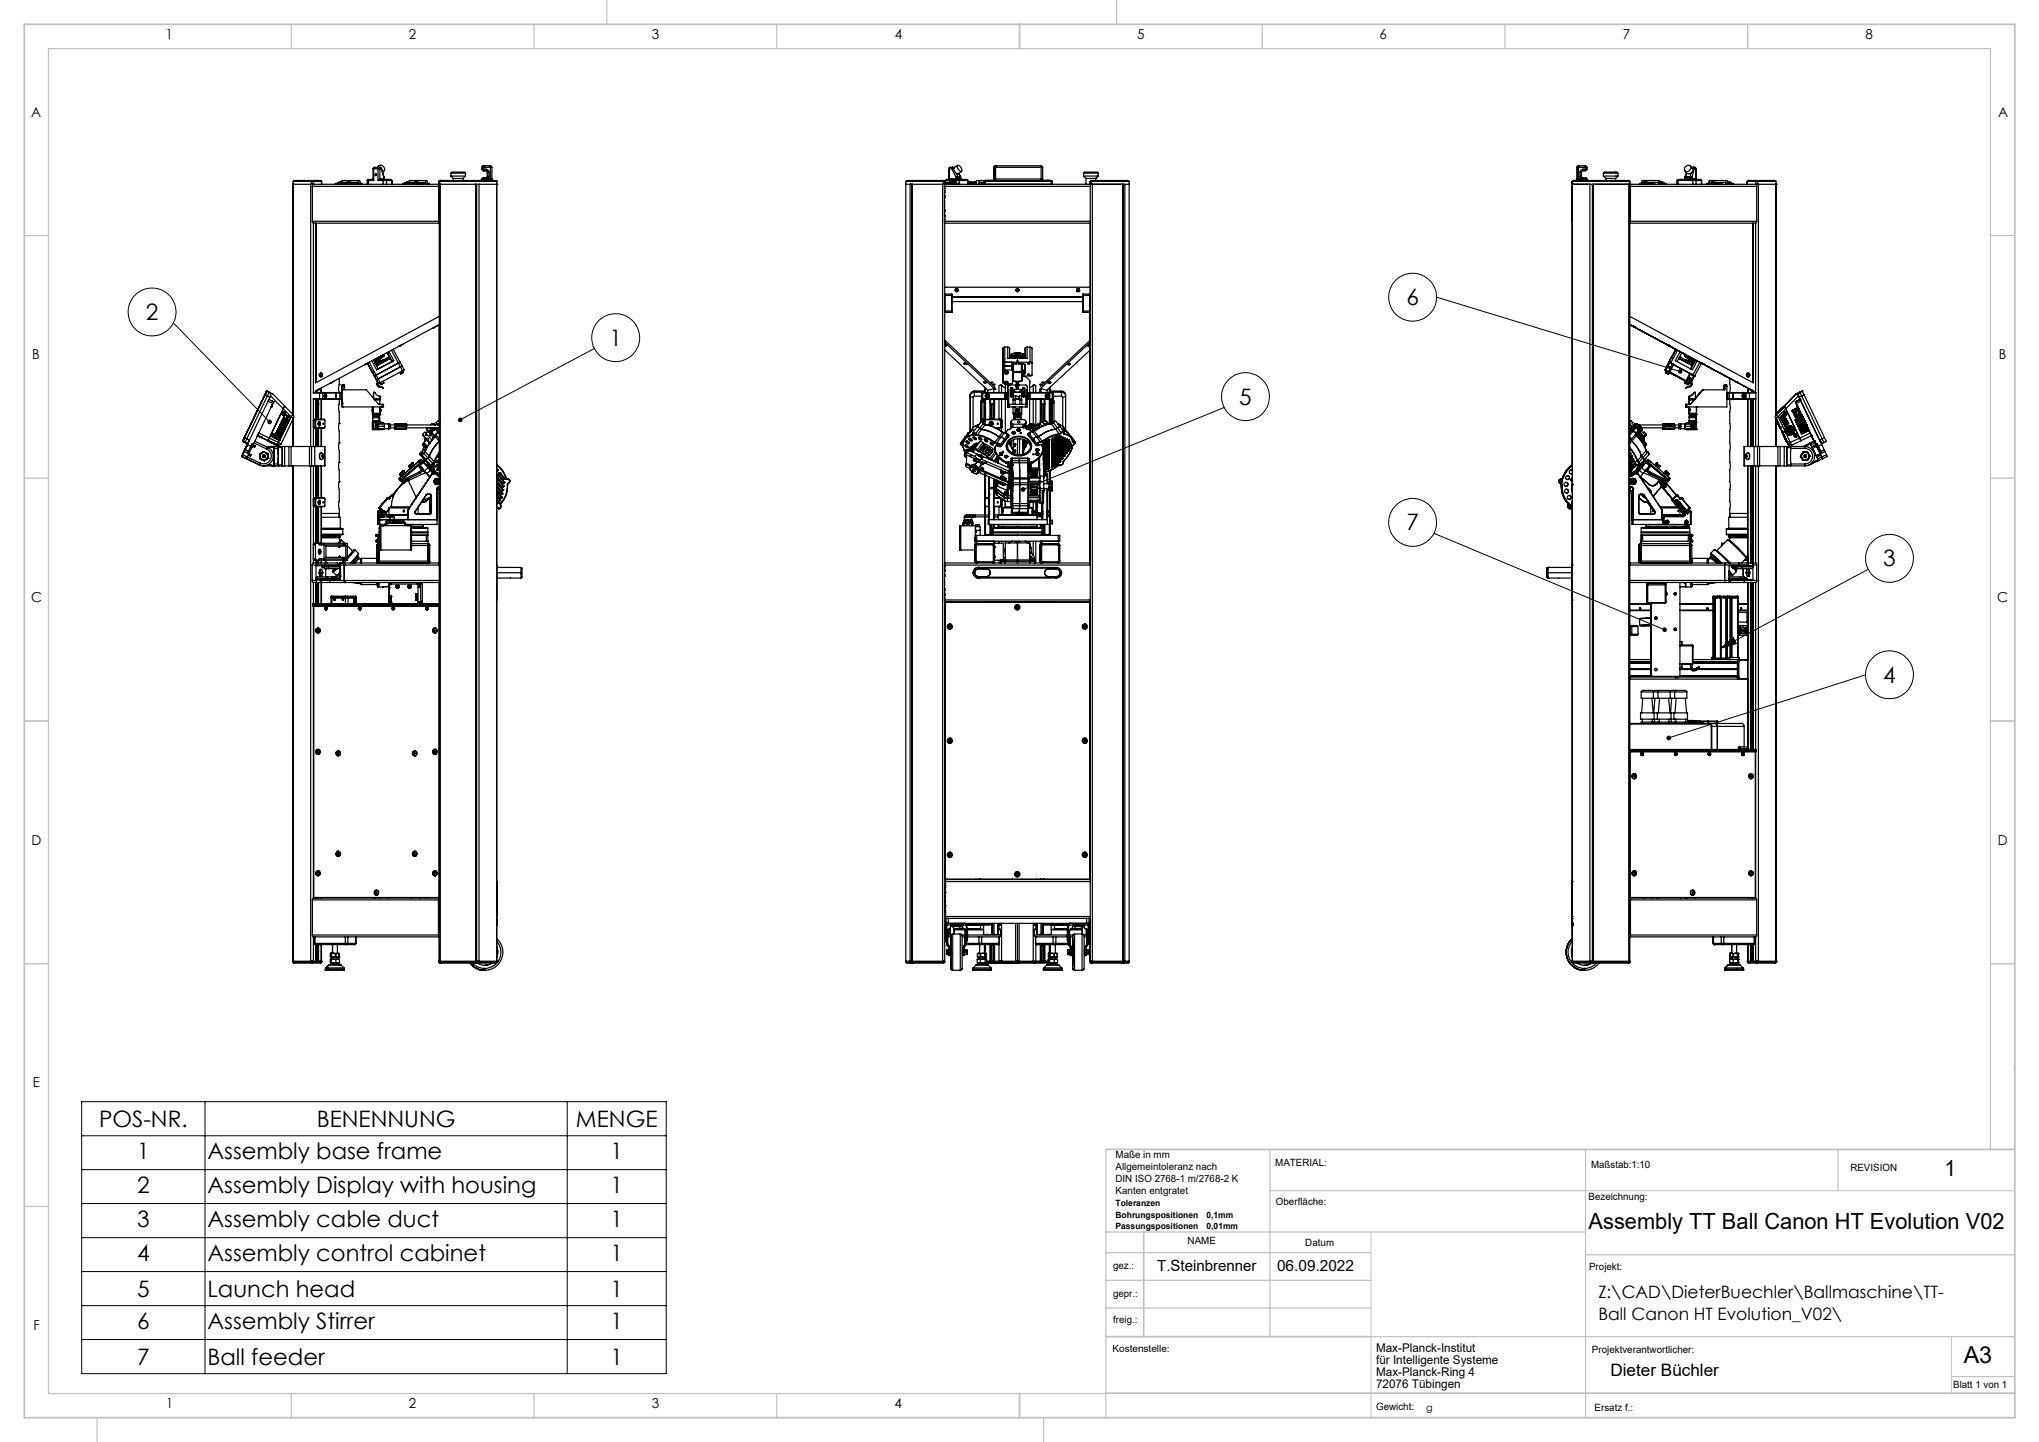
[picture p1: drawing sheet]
<svg xmlns="http://www.w3.org/2000/svg" width="420mm" height="297mm" viewBox="0 0 420 297" stroke-linecap="round" stroke-linejoin="round" font-family="sans-serif">
<defs><g id="words">
<text font-size="4.8" x="404.5" y="280.8">A3</text>
<g font-size="4.7">
<text x="30" y="65.9">2</text>
<text x="289.7" y="62.9">6</text>
<text x="125.5" y="71.2">1</text>
<text x="255.3" y="83.3">5</text>
<text x="289.7" y="109.2">7</text>
<text x="387.9" y="116.6">3</text>
<text x="387.9" y="140.6">4</text>
<text x="20.4" y="232.1">POS-NR.</text>
<text x="65.2" y="232.1">BENENNUNG</text>
<text x="118.6" y="232.1">MENGE</text>
<text x="28.2" y="238.7">1</text>
<text x="42.7" y="238.7">Assembly base frame</text>
<text x="125.8" y="238.7">1</text>
<text x="28.2" y="245.7">2</text>
<text x="42.7" y="245.7">Assembly Display with housing</text>
<text x="125.8" y="245.7">1</text>
<text x="28.2" y="252.7">3</text>
<text x="42.7" y="252.7">Assembly cable duct</text>
<text x="125.8" y="252.7">1</text>
<text x="28.2" y="259.7">4</text>
<text x="42.7" y="259.7">Assembly control cabinet</text>
<text x="125.8" y="259.7">1</text>
<text x="28.2" y="267.1">5</text>
<text x="42.7" y="267.1">Launch head</text>
<text x="125.8" y="267.1">1</text>
<text x="28.2" y="273.7">6</text>
<text x="42.7" y="273.7">Assembly Stirrer</text>
<text x="125.8" y="273.7">1</text>
<text x="28.2" y="281.1">7</text>
<text x="42.7" y="281.1">Ball feeder</text>
<text x="125.8" y="281.1">1</text>
</g>
<g font-size="4.6">
<text x="400.5" y="242.3">1</text>
<text x="327.2" y="253">Assembly TT Ball Canon HT Evolution V02</text>
</g>
<g font-size="3.5">
<text x="329.2" y="267.3">Z:\CAD\DieterBuechler\Ballmaschine\TT-</text>
<text x="329.2" y="271.9">Ball Canon HT Evolution_V02\</text>
<text x="331.7" y="283.4">Dieter Büchler</text>
</g>
<g font-size="3.2">
<text x="238.4" y="261.7">T.Steinbrenner</text>
<text x="263.1" y="261.7">06.09.2022</text>
</g>
<g font-size="2.8">
<text x="34.1" y="8.1">1</text>
<text x="84.2" y="8.1">2</text>
<text x="134.2" y="8.1">3</text>
<text x="184.3" y="8">4</text>
<text x="234.2" y="8">5</text>
<text x="284.2" y="8.1">6</text>
<text x="334.3" y="8.1">7</text>
<text x="384.2" y="8.1">8</text>
<text x="6.4" y="24.1">A</text>
<text x="411.6" y="24">A</text>
<text x="6.6" y="74">B</text>
<text x="411.7" y="73.9">B</text>
<text x="6.4" y="124">C</text>
<text x="411.4" y="124">C</text>
<text x="6.5" y="174">D</text>
<text x="411.5" y="174.1">D</text>
<text x="6.8" y="223.9">E</text>
<text x="6.9" y="274">F</text>
<text x="34.2" y="290">1</text>
<text x="84.2" y="290">2</text>
<text x="134.3" y="290">3</text>
<text x="184.2" y="290">4</text>
</g>
<g font-size="2.5">
<text x="283.5" y="278.4">Max-Planck-Institut</text>
<text x="283.5" y="280.8">für Intelligente Systeme</text>
<text x="283.5" y="283.3">Max-Planck-Ring 4</text>
<text x="283.5" y="285.8">72076 Tübingen</text>
</g>
<g font-size="2.1">
<text x="229.8" y="238.4">Maße in mm</text>
<text x="229.8" y="240.9">Allgemeintoleranz nach</text>
<text x="229.8" y="243.4">DIN ISO 2768-1 m/2768-2 K</text>
<text x="229.8" y="245.9">Kanten entgratet</text>
<text x="262.7" y="240.1">MATERIAL:</text>
<text x="327.8" y="240.7">Maßstab:1:10</text>
<text x="381.2" y="241.1">REVISION</text>
<text x="262.8" y="248.3">Oberfläche:</text>
<text x="327.2" y="247.2">Bezeichnung:</text>
<text x="244.6" y="256.1">NAME</text>
<text x="268.9" y="256.7">Datum</text>
<text x="229.3" y="261.3">gez.:</text>
<text x="327.3" y="261.6">Projekt:</text>
<text x="229.3" y="267.2">gepr.:</text>
<text x="229.3" y="272.5">freig.:</text>
<text x="229.1" y="278.4">Kostenstelle:</text>
<text x="327.9" y="278.6">Projektverantwortlicher:</text>
<text x="402.3" y="285.8">Blatt 1 von 1</text>
<text x="283.5" y="290.5">Gewicht:</text>
<text x="328.5" y="290.7">Ersatz f.:</text>
</g>
<text font-size="2" x="293.8" y="290.5">g</text>
<g font-size="1.8">
<text x="229.8" y="248.4">Toleranzen</text>
<text x="229.8" y="250.8">Bohrungspositionen</text>
<text x="248.5" y="250.8">0,1mm</text>
<text x="229.8" y="253.1">Passungspositionen</text>
<text x="248.5" y="253.1">0,01mm</text>
</g>
</g></defs>
<path d="M282.4 253.7v38.3M326.6 245.2h88.4M402 275.3v11.6" fill="none" stroke="#c0c0c0" stroke-width=".21"/>
<g fill="none" stroke="#c0c0c0" stroke-width=".25">
<path d="M125 0v5M230 0v5M60 5v5M110 5v5M160 5v5M260 5v5M310 5v5M360 5v5M5 48.5h5M410 48.5h5M5 98.5h5M410 98.5h5"/>
<path d="M5 198.5h5M410 198.5h5M227.8 236.7v55.3M261.6 236.7v38.6M326.6 236.7v55.3M378.6 236.7v8.5M410 236.7v-226.7h-400v277h217.8M5 248.5h5M227.8 258h54.6M227.8 253.7h98.8M261.6 245.2h65M326.6 258.4h88.4"/>
<path d="M227.8 269.4h54.6M227.8 263.7h54.6M282.4 275.3h132.6M20 292v5M60 287v5M110 287v5M160 287v5M215 292v5M402 283.5h13"/>
</g>
<path d="M5 5h410v287h-410zM210 5v5M5 148.5h5M410 148.5h5M227.8 236.7h187.2M235.6 253.7v21.6M227.8 275.3h54.6M210 287v5M227.9 286.9h187.2" fill="none" stroke="#c0c0c0" stroke-width=".35"/>
<g fill="none" stroke="#000" stroke-width=".25">
<path d="M60.4 37.4h3.7M60.4 38h.1M60.4 38h3.6M60.4 37.4v48M64 38h.1M64 38v54M64.1 37.4h.4M64.1 38h.4M64.1 37.4v.6M64.2 37.2h.1M64.2 37.2h-3.7l-.1 .2M64.2 37.2l-.1 .2"/>
<path d="M64.3 37.2h1.7M64.3 37.2l.2 .2M64.3 38.4v7.2M64.3 38.4h26M64.5 37.4v.6M64.5 38h25.9M64.5 37.4h1.7M64.6 38l-.3 .4M64.6 38h.1M66 37.2h.1M66 37.2l.3 .2M66 37.2l.2 .2"/>
<path d="M66.2 37.4h.1M66.2 37.4v.6M66.3 37.4v.6M69.3 37.8h-.2v.2M69.3 37.8v.2M69.3 37.8h2.7M69.8 37.6h.9v.2M69.8 37.6h-.2v.2M69.8 37.6v.2M70 37.4l-.1 .2M70 37.4h.1M70.1 37.4l-.5 .2"/>
<path d="M70.1 37.4h.1M70.2 37.4h.1M70.2 37.4l.4 .2M70.6 37.6h.8M71.6 37.6h.9v.2M71.6 37.6h-.3v.2M71.6 37.6v.2M71.8 37.4l-.4 .2M71.8 37.4l-.2 .2M71.8 37.4h.1M71.9 37.4h.1M71.9 37.4h.2h-.2"/>
<path d="M72 37.4l.4 .2M72 37.8h.6M72 37.8v.2M72.3 37.6h1.5M72.6 37.8v.2M73.8 37.6v.2h-1.2M73.8 37.6v-.2a.2 .2 0 0 1 .2-.2 .2 .2 0 0 1 .2 .2l-.2 .6M74 37.2h-3.5l-.2 .2M74.2 37.8h.3v.2M75.6 37.2h.3M75.6 37.2v.8M75.9 37.2h1.1"/>
<path d="M75.9 37.2v.8M76 37l-.4 .2M76 37h.8M76 37l-.1 .2M76.4 37h.1M76.4 37h.4M76.8 36.9v.1M76.8 34.7v2.4l.2 .1M76.8 34.7h.2M77 34.7v2.5M77 34.7h.9M77.1 34.5l-.3 .2"/>
<path d="M77.1 34.5l-.1 .2M77.1 34.5h1.2M77.8 34.5a.79 .79 0 0 1 .9-.4 .79 .79 0 0 1 .5 1l-.4 .4M77.9 34.7l.1-.2 .2 .2M77.9 34.7h.3M77.9 37.2h1M77.9 34.7v2.5M78.2 36.9l-.3 .3M78.2 36.9v.1h.8M78.2 36.9l.2 .1M78.2 34.7v2.2M78.2 36.9h.9"/>
<path d="M78.2 34.7h.4M78.3 34.5l.3 .2M78.6 34.7h.1M78.6 34.7l.5 1.8M78.6 34.9l.2 .6M78.9 37.2h.7M78.9 37.2v.8M79 37h.1M79 37h1M79 37h.4M79 37l-.1 .2M79.1 36.5v.5"/>
<path d="M79.1 36.5h.1M79.1 36.9l.1 .1M79.1 36.5v.4M79.4 37h1.2l.2 .2M79.4 37l.2 .2M79.6 37.2h1.1M79.6 37.2v.8M80 37h.1M80.5 37l.2 .2M80.7 37.2h.1M80.7 37.2v.8M80.8 37.2v.8"/>
<path d="M83.1 37.8h-.2v.2M83.1 37.8v.2M83.1 37.8h2.8M83.7 37.6h.9v.2M83.7 37.6h-.3v.2M83.7 37.6v.2M83.9 37.4l-.4 .2M83.9 37.4l-.2 .2M83.9 37.4h.1M83.9 37.4h.3M84 37.4h.1M84.1 37.4h.1"/>
<path d="M84.1 37.4l.4 .2M84.2 37.4h.1M84.4 37.6h.9M85.4 37.6h.9v.2M85.4 37.6h-.2v.2M85.4 37.6v.2M85.6 37.4h.1M85.6 37.4l-.4 .2M85.6 37.4l-.1 .2M85.6 37.4h.2M85.7 37.4h.1M85.8 37.4h.1h-.1"/>
<path d="M85.8 37.4h.1M85.8 37.4l.4 .2M85.9 37.8h.6M85.9 37.8v.2M86.1 37.6h1.6M86.5 37.8v.2M87.7 37.6v.2h-1.2M87.7 37.6v-.2a.2 .2 0 0 1 .2-.2 .2 .2 0 0 1 .2 .2v.3l-.3 .3M87.8 37.2h-3.5l-.1 .2M88 37.8h.4M88.4 37.8v.2M90.3 38.4v7.2"/>
<path d="M90.4 37.4h.1M90.4 37.4h.2M90.4 38h.2M90.4 38.7l.1 .1M90.4 37.4v.6M90.4 39.6v.7M90.4 39.6h.1M90.4 38.7h.1M90.5 39.3h.1M90.5 39.6h-.1M90.5 39.1h.1M90.5 38.2h.1"/>
<path d="M90.5 38l-.2 .4M90.5 39l-.1 .2M90.5 38.2l-.1 .5M90.5 38v160M90.6 37.4h11.7M90.6 38h.1M90.6 37.4v.6M90.6 37.2h.1M90.6 37.2h11.5M90.6 37.2l-.2 .2M90.6 37.2v.2M90.7 38h7.3"/>
<path d="M90.7 38v160M92.9 36.3h3M92.9 35.7h3M92.9 35.7l.2-.2h2.6l.2 .2M92.9 36.3l.5 .5M92.9 35.7v.6M93.4 36.8h2M93.4 36.8v.4M95.4 36.8v.4M95.9 36.3l-.5 .5M95.9 35.7v.6M98 38h.7"/>
<path d="M98 38v160M98.2 38v160M98.7 38h3.6M98.7 38v160M99.3 36.9l-.3 .3M99.3 36.9h.3M99.3 34.5h.3M99.3 34.9h.3M99.3 34.9l.3 .3M99.3 36.9h.1M99.3 34.9h.1M99.3 34.5h.1"/>
<path d="M99.3 34.5v.4M99.6 36.7l-.3 .2M99.6 36.7h.1M99.6 36.9v.3M99.6 36.7v.2M99.6 34.1v.4M99.6 34.1l-.3 .4M99.6 34.9v.3M99.6 35.2h.1M99.6 34.1h.1M99.6 36.9h.5M99.6 36.7h.5"/>
<path d="M99.6 34.5v.4M99.6 34.9h.5M99.6 35.2h.5M99.6 34.5h1.4M99.6 34.1h1.4M99.8 37.2h1M100.1 36.7v.2M100.1 34.9v.3M100.1 34.9a.6 .6 0 0 1 .6 .6M100.1 35.2l.3 .3M100.3 36.6l-.2 .1M100.3 36.6l.1 .3"/>
<path d="M100.4 35.5h.3M100.4 36.4l-.1 .2M100.4 36.4h.3M100.4 36.4h.1M100.4 35.5h.1M100.4 35.5v.9M100.4 36.9h-.3M100.4 36.9h.6M100.7 36.4l-.3 .5M100.7 35.5v.9M101 36.9v.3M101 36.9h.3"/>
<path d="M101 34.1v.4M101 34.5h.3M101 34.1l.3 .4M101 34.5v2.4M101.3 36.9l.3 .3M101.3 34.5v2.4M102.1 37.2h.1M102.1 37.2l.2 .2M102.3 38h.1M102.3 37.4h.1M102.3 37.4v160.7M186.6 37.4h7.7"/>
<path d="M186.6 38h.9M186.6 37.4v160.7M187.5 38h.4M187.5 38h.1M187.5 38v160M187.8 38v160.1M187.9 38h6.3M187.9 38v160M194.2 38h.1M194.2 38v160M194.3 37.4h.3M194.3 38h.3"/>
<path d="M194.3 37.4v.6M194.3 37.2h-7.5l-.2 .2M194.3 37.2h.1M194.3 37.2v.2M194.4 37.2h2.5M194.4 37.2l.2 .2M194.6 38v.4M194.6 39.6h.1M194.6 39.3h.1M194.6 39.2v.1M194.6 39v.2M194.6 38.2v.2"/>
<path d="M194.6 38.8h.1M194.6 38.7v.1M194.6 38.4h30M194.6 38.4v7.2M194.6 38h.1M194.6 38h30M194.6 37.8h1.7M194.6 37.6h1.1M194.6 37.4v.6M195.1 37l-.3 .2M195.1 37h1.9M195.1 37l-.1 .2"/>
<path d="M195.4 37.2l.3 .1v.3M195.4 34.7v2.3l.1-.1M195.4 34.7h.1M195.5 36.9v.1M195.5 36.9h1.5M195.5 34.7h.5M195.5 34.7v2.2M195.6 37.7v.1M195.7 34.5l-.3 .2M195.7 34.5l-.2 .2M195.7 34.5h.9M195.7 37.6h.1"/>
<path d="M195.9 37h.1M195.9 37h.9M196 34.7l1 1.8M196.3 37.4l-.7 .3h1.3M196.3 37.4l.7 .3M196.3 37.8h1.2v.2M196.3 37.4l.6 .3M196.3 37.8v.2M196.4 34.6l-.4 .1M196.4 34.6l-.2-.1-.2 .2M196.4 34.6l.1 .1M196.4 34.6h.1"/>
<path d="M196.8 37h.1M196.9 37.7h.1M196.9 37.7v.3M196.9 37.2h.7M196.9 37.2v.5M197 36.9l-.1 .1M197 36.9h.3M197 36.5h.3M197 36.5v.4M197 37.7v.1M197 35.7l.3 .7M197 37h.4"/>
<path d="M197 37l-.1 .2M197.2 34.1a.88 .88 0 0 1 .8 1.2l-.7-.5zM197.2 34.1l-.7 .4a1.06 1.06 0 0 0 .9 1.3l.7-.5M197.3 36.4v.1M197.3 36.4l-.3 .1M197.3 36.4h.5M197.3 36.9l.1 .1M197.3 36.9h.6M197.3 36.5h.5M197.3 36.5v.4M197.4 37h1.8M197.4 37l.2 .2"/>
<path d="M197.4 37.8v.2M197.6 37.2h1.8M197.6 37.2v.8M197.8 36.4v.1M197.8 36.4h.1M197.8 36.4l-.3-.7 .4 .7M197.8 36.5l.1 .5h.4M197.8 36.5h.1M197.9 36.9l.1 .1M197.9 36.4v.1M197.9 36.5v.4M198.3 37h.1"/>
<path d="M199.2 37h.1M199.2 37l.2 .2M199.4 37.2h.1M199.4 37.2v.8M199.4 37.6h.8M199.6 37.4h.1M199.7 37.4l-.3 .1M199.7 37.4h.2M199.8 37.4h.1M199.8 37.4l.4 .2M199.9 37.4l.2 .2M199.9 37.4h.1"/>
<path d="M200.2 37.6v.2M200.2 37.6h.1M200.3 37.6h.7M200.3 37.6v.2M200.6 37.4h.1M200.6 37.4l-.4 .2M200.6 37.4h.3M200.7 37.4h.1M200.8 37.4h.1M200.8 37.4l.2 .1M200.9 37.4h.1M200.9 37.4l.1 .1"/>
<path d="M201.4 37.2h15.2M201.7 37.6a.37 .37 0 0 0-.5-.4 .37 .37 0 0 0-.2 .6h-1.6M201.7 37.6l-.1 .2-.2 .2M201.7 37.6h1M202.7 37.4h.3M202.7 37.4h.1M202.7 37.8h-.5l-.3 .2M202.7 37.4v.6M203 37.2v.2M203 37.2l-.3 .2M203 37.2h.1M203 37.4h13.6"/>
<path d="M203 37.4v.6M203.3 37.2h.9M204.8 34.9h.1M204.8 36.9l-.3 .3 .3-.3M204.8 36.9h.3M204.8 34.5h.3M204.8 36.9h.1M204.8 34.5h.1M204.8 36.4v.5M204.8 34.9v.6M204.8 34.5v2.4M205.1 36.9v.3"/>
<path d="M205.1 34.1l-.3 .4M205.1 34.1v.4M205.1 34.1h.1M205.1 36.9h9.4M205.1 34.5h9.4M205.1 34.1h9.4M205.1 34.5v2.4M214.5 36.9v.3M214.5 36.9h.3M214.5 34.1v.4M214.5 34.5h.3M214.5 34.1l.3 .4"/>
<path d="M214.5 34.5v2.4M214.8 36.9l.3 .3M214.8 34.5v2.4M215.3 37.2h1M216.6 37.2v.2M216.6 37.4h.1M216.6 37.2l.1 .2M216.6 37.4v.6M216.7 37.4v.6M223.2 36.3h3M223.2 35.7h3M223.2 35.7l.2-.2h2.6l.2 .2"/>
<path d="M223.2 35.7v.6M223.2 36.3l.5 .5M223.7 36.8h2M223.7 36.8v1.2M224.6 38h.1M224.6 37.4h8M224.6 38h.2M224.6 37.4h.1M224.6 38v.4M224.6 37.4v.6M224.6 38.4v7.2M224.8 37.2h.1"/>
<path d="M224.8 37.2l-.2 .2M224.8 37.2h7.6l.2 .2M224.8 38h7.8M224.8 38h.2M224.8 37.2v.8M225 38h6.3M225 38v160M225.7 36.8v.4M226.2 35.7v.6M226.2 36.3l-.5 .5M231.3 38l.1 160.1M231.3 38v160"/>
<path d="M231.7 38v160M232.6 37.4v160.7M323.9 37.4h11.7M323.9 38h11.7M323.9 37.4h.1M323.9 38h.1M323.9 38.4h.1M323.9 37.4v58.3M324.1 37.2h11.4M324.1 37.2h.1M324.1 37.2l-.2 .2M324.9 36.9h.3"/>
<path d="M324.9 36.9l-.3 .3M324.9 34.5h.3M324.9 36.9h.1M324.9 34.5h.1M324.9 34.5v2.4M325.2 36.9v.3M325.2 34.1l-.3 .4M325.2 34.1v.4M325.2 34.1h.1M325.2 36.9h.5M325.2 34.5h1.4M325.2 34.1h1.4"/>
<path d="M325.2 34.5v2.4M325.4 37.2h1M325.5 36.4l.2 .5M325.5 35.5h.3M325.5 36.4h.3M325.5 35.5v.9M325.7 36.9h.4M325.8 36.4l.1 .2M325.8 35.5v.9M325.9 36.6l-.2 .3M325.9 36.6l.2 .1M326.1 36.7v.2"/>
<path d="M326.1 34.9a.6 .6 0 0 0-.6 .6M326.1 34.9v.3M326.1 35.2l-.3 .3M326.1 36.9h.5M326.1 36.7h.5M326.1 34.9h.5M326.1 35.2h.5M326.6 36.9v.3M326.6 36.9h.3M326.6 36.7v.2M326.6 36.7h.1M326.6 36.7l.3 .2"/>
<path d="M326.6 34.1v.4M326.6 34.9v.3M326.6 34.9h.3M326.6 34.5h.3M326.6 34.1l.3 .4M326.6 34.5v.4M326.9 36.9l.3 .3M326.9 34.9l-.3 .3M326.9 34.5v.4M328 38v160M330.3 36.3h3M330.3 35.7h3"/>
<path d="M330.3 35.7l.2-.2h2.6l.2 .2M330.3 35.7v.6M330.3 36.3l.5 .5M330.8 36.8h2M330.8 36.8v.4M332.8 36.8v.4M333.3 35.7v.6M333.3 36.3l-.5 .5M335.5 38h-7.3v160M335.5 38h.1M335.5 38v160M335.5 37.2h.1"/>
<path d="M335.5 37.2l.1 .2M335.6 37.2l.2 .2M335.6 37.4h.2M335.6 38h.2M335.6 37.4v.6M335.7 38l.1 .4M335.7 39v.2M335.7 38.2l.1 .5M335.7 39.3h.1M335.7 39.6h.1M335.7 39.1h.1M335.7 38.2h.1"/>
<path d="M335.7 38.7h.1M335.7 38v160M335.7 39.2v.1M335.7 39.6v.7M335.8 38.7l-.1 .1M335.8 38h25.9M335.8 37.4v.6M335.8 38.4h26M335.8 38.4v7.2M337.9 37.8h-.2v.2M337.9 37.8h1.1M337.9 37.8v.2"/>
<path d="M338.1 37.6v.2M338.1 37.6h.4M338.3 37.7h.3M338.3 37.7v.1M338.6 37.7h1M338.6 37.7v.1M338.9 37.4l.7 .3M338.9 37.4l-.6 .3M338.9 37.4l-.3 .3M339 37.8h.5M339 37.8v.2M339.4 37.6h2.2"/>
<path d="M339.5 37.8h1.2l.2 .2M339.5 37.8v.2M339.6 37.7v.1M341.6 37.6v.2l.2 .2M341.6 37.6v-.2a.2 .2 0 0 1 .2-.2 .2 .2 0 0 1 .2 .2l-.1 .4h1.3M341.8 37.2h-3.5l-.2 .4M342 37.4h.1M342 37.6h.8v.2M342.1 37.4h.1M342.1 37.4l-.1 .1M342.1 37.4h.3h-.2M342.2 37.4h.1"/>
<path d="M342.3 37.4l.4 .2M343.2 37.8l.1 .2M343.2 37.8v.2M345.4 37.2h.3M345.4 37.2v.8M345.7 37.2h3M345.7 37.2v.8M345.8 37l-.4 .2M345.8 37h3M345.8 37l-.1 .2M346.2 37h.1M346.2 37h.8"/>
<path d="M347.1 36.9l-.1 .1M347.1 36.9h.1M347.1 36.5h.1M347.1 36.5v.4M347.1 35.2l.4 .5M347.1 34.4a.58 .58 0 0 1 .9-.3 .58 .58 0 0 1 .1 .9 .57 .57 0 0 1-.9 .3 .57 .57 0 0 1-.1-.9zM347.2 36.9v.1M347.2 36.4v.1M347.2 36.4l-.1 .1M347.2 36.9h.9M347.2 36.5h.9M347.2 36.4h.9"/>
<path d="M347.2 36.5v.4M347.3 35.5l-.2 1M347.5 35.7l-.3 .7M348.1 36.9v.1M348.1 36.9h.4M348.1 36.5h.4M348.1 36.5v.4M348.1 36.4v.1M348.1 36.4l.4 .1M348.2 34.2l.4 .5M348.3 35.7l-.2 .7M348.4 34.5h.6"/>
<path d="M348.5 36.9l.1 .1M348.5 36.9h.8M348.5 36.5v.4M348.5 34.6h.1M348.6 34.7a.8 .8 0 0 1-.2 .9 .8 .8 0 0 1-.9 .1M348.6 34.6l.4 .1M348.6 34.6l.3-.1 .1 .2M348.6 34.6v.1M348.7 37.2h.7M348.7 37.2v.8M348.8 37h.1M348.8 37h.9"/>
<path d="M348.8 37h.4M348.8 37l-.1 .2M349 34.7h.3M349 34.7l-.5 1.8M349 34.5l.4 .2M349 34.5l.3 .2M349.2 37h1.1l.2 .2M349.2 37l.2 .2M349.3 36.9l.1 .1M349.3 34.7h.1M349.3 34.7v2.2M349.4 37.2h1"/>
<path d="M349.4 34.7v2.2M349.4 37.2v.8M349.7 37h.1M350.3 37l.1 .2M350.4 37.2h.1M350.4 37.2v.8M350.5 37.2v.8M351.8 37.8h-.2v.2M351.8 37.8h1M351.8 37.8v.2M352 37.6v.2M352 37.6h.3"/>
<path d="M352.1 37.7h.4M352.1 37.7v.1M352.5 37.7h1M352.5 37.7v.1M352.8 37.4l.7 .3M352.8 37.4l-.7 .3M352.8 37.4l-.3 .3M352.8 37.8h.6M352.8 37.8v.2M353.3 37.6h2.2M353.4 37.8h1.2l.2 .2M353.4 37.8v.2"/>
<path d="M353.5 37.7v.1M355.5 37.6v-.2a.2 .2 0 0 1 .2-.2 .2 .2 0 0 1 .1 .2v.4h1.3l-.1 .2M355.5 37.6l.1 .4M355.6 37.2h-3.5l-.1 .4M355.8 37.4h.1M355.8 37.6h.8v.2M355.9 37.4h.1M355.9 37.4l-.1 .1M356 37.4h.1M356.1 37.4h.1h-.1M356.1 37.4h.1M356.1 37.4l.4 .2"/>
<path d="M359.9 37.4h.1M359.9 37.4v.6M359.9 37.4h1.8M360.1 37.2h.1M360.1 37.2h1.8M360.1 37.2l-.2 .2M361.6 38l.2 .4M361.7 37.4h.4M361.7 38h.4M361.7 37.4v.6M361.8 38.4v7.2M361.9 37.2h.1"/>
<path d="M361.9 37.2l-.2 .2M362 37.2h3.6l.2 .2M362 37.2l.1 .2M362.1 37.4h3.7M362.1 38h.1M362.1 37.4v.6M362.2 38h3.6M362.2 38v54M365.8 38h.1M365.8 37.4v48M64.3 45.6l.3 .4M64.3 45.6h26"/>
<path d="M64.6 46v34.9M65.1 46v32.8M90.3 45.6l.2 .4h-25.9M90.4 42.5l.1 .2M90.4 44.3l.1 .1M90.4 40.7h.1M90.4 40.7l.1 .2M90.4 40.3l.1 .1M90.4 45.2h.1M90.4 45.2l.1 .5M90.4 41.4v1.1M90.4 43.6v.7"/>
<path d="M90.4 40.3h.1M90.4 44.3h.1M90.4 43.6h.1M90.4 41.4h.1M90.4 42.5h.1M90.5 40.7h.1M90.5 43.1h.1M90.5 44.8h.1M90.5 40.8h.1M90.5 41.2l-.1 .2M90.5 44.7v.2M90.5 43v.2"/>
<path d="M90.5 43.6h-.1M194.6 45.6v.4M194.6 42.5v.3M194.6 41.2v.2M194.6 43.6h.1M194.6 43.2h.1M194.6 43v.2M194.6 44.7v.2M194.6 44.7h.1M194.6 44.4h.1M194.6 44.3v.1M194.6 40.7v.2"/>
<path d="M194.6 40.7h.1M194.6 40.4h.1M194.6 40.3v.1M194.6 45.6v.2M194.6 45.2h.1M194.6 45.6h30M194.6 59.2h30M197 59.8v-.1l.2 .1M197 59.8l.1 .1M197 59.7l.2 .1M197 59.7h.2M197.1 59.5h.1"/>
<path d="M197.1 59.5a.28 .28 0 0 0-.3 .3 .28 .28 0 0 0 .3 .2M197.1 59.9h.1M197.2 59.7v.1M197.2 59.8l-.1 .1M197.2 59.8h.1M209.6 59.5h.1M209.6 59.5a.28 .28 0 0 0-.3 .3 .28 .28 0 0 0 .3 .2M209.6 59.9h.1M209.6 59.7l-.2 .1 .2 .1M209.6 59.7l.1 .1M209.6 59.7h.1M209.7 59.7h-.2v.2l.2-.1"/>
<path d="M209.7 59.7v.1M209.7 59.8h.1M209.7 59.8l-.1 .1M222 59.7l.1 .1M222 59.7h.1M222 59.8l.1 .1M222.1 59.5h.1M222.1 59.5a.28 .28 0 0 0-.3 .3 .28 .28 0 0 0 .3 .2M222.1 59.9h.1M222.1 59.7v.1M222.1 59.7l-.1 .1M222.1 59.7l.1 .1"/>
<path d="M222.1 59.7h.1M222.2 59.8h.1M222.2 59.8l-.1 .1M224.6 45.6v.4M224.6 46h-30v70h30M224.6 46v70M323.9 45.6h.1M335.7 41.2v.2M335.7 43.6h.1M335.7 43v.2M335.7 44.7v.2M335.7 40.7h.1"/>
<path d="M335.7 45.2h.1M335.7 43.1h.1M335.7 44.8h.1M335.7 40.8h.1M335.7 40.3h.1M335.7 44.3h.1M335.7 41.4h.1M335.7 42.5h.1M335.7 42.5v.2M335.7 44.3v.1M335.7 40.7v.2M335.7 40.3v.1"/>
<path d="M335.7 41.4v1.1M335.7 43.6v.7M335.8 45.2l-.1 .5M335.8 45.2h.1M335.8 45.6l-.1 .4h25.9M335.8 45.6h26M361.1 46v32.8M361.6 46v46M361.8 45.6l-.2 .4M65.9 77.2l.2 .2M65.9 77.2h.1M65.9 77.2l.1 .2"/>
<path d="M66 77.2l.1 .2M66 77.2h-.1M66 77.1v.1M66.1 76.9a.37 .37 0 0 1 .3 .3 .37 .37 0 0 1-.3 .4M66.1 77.1l-.1 .1M66.1 77.1l-.2 .1M66.1 77.1v.3M66.1 79.9v1M66.2 79.9v1M68.2 78.8h.1M68.7 78.6h.1M68.7 78.6l-.5 .2"/>
<path d="M69.9 79.2h.1M69.9 79.2l-.2 .6 .2 1.1M69.9 77.9v1.3M70.5 79.3v.3M70.5 79.3h.5v.3M70.5 79.3h.1M70.5 79.8v.2zM70.5 80h.1M70.5 79.6h.5M70.5 79.6v4.2M71 79.6v.7h4.5l2.5 3h.7M75.1 75.1h.1"/>
<path d="M75.2 75h.1M75.2 75l-.1 .1M75.7 74.8l1.4 2.6M75.7 74.8l-.5 .2M76.1 74.6l1.4 2.7M76.6 74.3l1 1.9M76.7 76.7h.1M76.9 74.2l1 1.8M77 74.2l.2 .2M77.1 74.2h-.1M77.1 74.2l.1 .2M77.1 77.4h.1"/>
<path d="M77.1 77.4l.4 .8M77.2 74.1l-.1 .1M77.2 74.4l-.1 .1M77.2 74.4h.1M77.2 74.1l.2 .2M77.3 74.8h.1M77.4 74.3l-.2 .1M77.5 77.3l-.4 .1M77.5 77.3l.4 .7M77.5 78.2h.1M77.5 78.2l.5 .8M77.6 74.6h.1"/>
<path d="M77.6 74.5l.1 .1M77.6 73.9l.2 .2M77.7 74.6h.1M77.7 74.6h-.1M77.8 74.5v.1M77.8 74.1l-.4 .2M77.8 78.7a.57 .57 0 0 0 .2 1M77.8 74.6h.1M77.8 74.5h.1M77.8 74.4l.1 .1M77.9 78.8a.44 .44 0 0 0 .2 .7M77.9 74.5l-.6 .3 .3-.2"/>
<path d="M77.9 74.5h-.1M77.9 74.5h.1M77.9 74.5l-.6 .4M77.9 78l-.4 .2M77.9 74.4v.1M77.9 78l.4 .8M77.9 76l-.3 .2M77.9 74.4l.1 .1M78 74.5h.1M78 74.4v.1M78 74.4h.1M78 79h.1"/>
<path d="M78 74.7l.1 .3M78 79.7h.1M78 74l.2 .3-.2 .1-.5 .2-.2-.2M78 79.7l.5 .1M78.1 74.4h.1M78.1 79.5l-.1 .2M78.1 79.5l.5 .1M78.1 74.4h-.1M78.1 74.3v.1M78.1 74.4l.3-.2-.5 .3M78.3 78.8l.2 .4M78.3 74.5l-.3 .2"/>
<path d="M78.3 74.5l.1 .3M78.3 78.8l-.3 .2M78.3 73.5l.2 .3M78.4 74.2h.1M78.4 74.8l-.3 .2M78.5 73.8l-.7 .3M78.5 74.2l-.6 .3M78.5 73.4l.2 .2M78.5 73.4h-.1M78.5 74.2l.1 .2M78.5 73.4l.2 .3M78.5 74.4l-.2 .1"/>
<path d="M78.5 74.4l.2 .3M78.6 79.6l.4 .3-.1 .1-.4-.2M78.6 74.4l-1.2 .6 .6-.3M78.6 79.6l-.1 .2M78.7 74.7l-.3 .1M78.7 73.7l-.2 .1M78.7 73.6v.1M78.8 74.3l-.2 .1M78.8 74.3h.1M78.8 74.2h.1M78.8 74.2v.1M78.9 74.2h.1"/>
<path d="M78.9 74.2l-.1 .1M78.9 78.5l.2 .3M78.9 74.2h-.1M78.9 73.2l.2 .2M79 74.2h.1M79 74.2h-.1M79 74.2h-.2M79 74.2l-.2 .1M79 73.1l-2 1.1M79 73.1h.1M79 73v.1M79 73.1l-2.1 1.1"/>
<path d="M79 73.1l.2 .3h-.1M79.1 78.8l-.6 .4M79.1 73.4l-.4 .2M80 73.6h.1M80 73.6l.2-.1-.4-.9 1 1.9M80 73.6l-1.5 .8M80 73.6l-1 .6M80 73.6l.2 .3M80.1 72.4l1 1.9M80.2 73.9l.2-.1-2.9 1.5 .6-.3M80.2 73.9l-1.5 .8M80.4 73.8l-2.8 1.5"/>
<path d="M80.6 72.1l1.5 2.7M80.8 74.5h.1M80.8 74.5l-2.9 1.5M81 72l1.4 2.6M81.1 74.3l-.3 .2M81.1 74.3l-3.5 1.9M82.1 74.8l-4.6 2.5M82.1 74.8l.4 .8M82.3 71.2h.1M82.3 71.2l-.1 .1M82.3 76.7l.2 .3M82.4 74.6l-.3 .2"/>
<path d="M82.4 74.6l.4 .8M82.5 75.6l-4.6 2.4M82.5 75.6l.4 .8M82.8 71h.1M82.8 75.4l-.3 .2M82.8 75.4l.5 .8-.4 .2M82.8 71l-.5 .2M82.9 76.4l-4.6 2.4M82.9 76.3l.2 .4M83.1 76.7l-.6 .3M89.3 67.5h.1M89.4 67.4h.1"/>
<path d="M89.4 67.4l-.1 .1M89.9 67.2h.1M89.9 67.2l-.5 .2M90.5 66.8l-25.6 13.8 .4-.2M90.5 65.2l-25.5 13.7M194.6 71h.4a.24 .24 0 0 1-.1 .3 .24 .24 0 0 1-.3-.1M194.6 70.1l10.3 9.6 .1 .5M194.6 70.5l10.4 9.7M194.6 72.1l8.9 8.3M194.6 71h.1M194.6 64.3h.1M194.6 71l.5 .1-.5 .1"/>
<path d="M194.6 60.6v.3h1.5M194.6 60.6h.1M194.6 60.6h1.4M194.6 64.3h1.4M194.7 71.2h.1M194.7 71v.2M194.8 71l-.1 .2M194.8 71v.2M195 71l.1 .1M196 60.6v3.7M196 60.6l.1 .3M196.1 64.1h-1.5v.2"/>
<path d="M196.1 64.1l-.1 .2M196.1 62.1h27M196.1 60.9v3.2M196.1 61.1h27M196.1 61.2h27M197.1 60h.1M198.6 74.9h.1M198.6 74.8a.29 .29 0 0 1 .3-.1 .29 .29 0 0 1 .2 .3h-.1a.23 .23 0 0 1-.2 .1 .23 .23 0 0 1-.2-.3zM198.6 74.8v.1M198.6 74.8a.33 .33 0 0 1 .5 .2 .26 .26 0 0 1-.3 .1 .26 .26 0 0 1-.2-.3zM198.8 74.9v.1M198.8 75h.1"/>
<path d="M198.8 74.9h.1M198.9 74.9v.1M199.1 74.8v.1M199.1 74.9h.1M202.6 78.6h.5l.1 .1v.1a.3 .3 0 0 1-.4 .1 .3 .3 0 0 1-.2-.3zM202.6 78.7h.1M202.7 78.7v-.1a.29 .29 0 0 1 .3-.1 .29 .29 0 0 1 .2 .3 .31 .31 0 0 1-.5-.1zM202.7 78.6l-.1 .1M202.8 79.7v1.2M202.9 78.7h.1M202.9 78.8h.1M202.9 78.7v.1"/>
<path d="M203 78.7v.1M203 79.9v1M203.2 78.6v.1M203.2 78.7h.1M204.1 78.7l.4 .1-.2 .1zM204.5 79.2l.4-.1 .1 .1-.2 .1zM205.8 79.4v1.5M206 79.3h.3l.8 .6M206.3 79.3v1.6M206.6 73.9h.1M206.9 76.8l.2 .2 .5-.2M206.9 79l.3 .2 .4-.2"/>
<path d="M206.9 76.8v-.4l.3-.1 .4 .2v.3M206.9 79v-.4l.3-.1 .4 .2v.3M206.9 76.8l.3-.1 .4 .1M206.9 79l.3-.2 .4 .2M207 71.5l-.4 .2v7.2l.3 .1M207 76.2l-.4 .2M207 79l.4-.1 .2 .2-.4 .1zM207 71.5v4.7M207 76.2h1.4M207 71.5h.6M207 76.8l.4-.1 .2 .2-.5 .1-.1-.1zM207.1 79.2v1.7"/>
<path d="M207.3 76.8v.1M207.3 78.9v.2M207.3 76.8h.1l-.1 .1M207.3 78.9l.1 .1-.1 .1M207.3 76.8h-.2l.2 .1M207.3 78.9l-.2 .1 .2 .1M207.6 71.5l.4 .2v2.1M207.6 79.6h.1M207.6 71.5v2.3h4v-2.3M207.6 79.6v4.2M207.9 79.3l-.3 .3M207.9 79.3h.1"/>
<path d="M207.9 79.3h1.4M208 73.6a2.68 2.68 0 0 1 3.2 0M208 73.2a2.7 2.7 0 0 1 3.2 0M208.2 73.4l-.2 .3M208.2 73.4v.3M208.3 73.7l.1 .1M208.3 73.4h-.1M208.3 73.4h.1M208.3 73.7h.1M208.3 73.4v.3M208.3 73.4h.2M208.3 79.8l.2 .2"/>
<path d="M208.4 76.2v-1.6h.1l.1 4.4h-1M208.4 76.2l.2 .1M208.5 73.6h.2l-.1 .2M208.5 73.6l-.2 .1M208.5 80a.18 .18 0 0 0-.2-.2 .18 .18 0 0 0-.2 .2v1.6a.18 .18 0 0 0 .2 .2 .18 .18 0 0 0 .2-.2M208.5 80h.1M208.5 73.4v.2M208.5 80v1.6M208.5 73.4h.2M208.5 73.8l.1-.1 .4 .1M208.6 76.6l.1 .2M208.6 76.6h.3"/>
<path d="M208.6 75.5l-1.7-.1-.3 .2M208.6 75h.7M208.7 78.4l.2 .1M208.7 78.4h-.1l.1 .1M208.7 76.8v1.6M208.7 73.5l.4-.2 .3 .2M208.7 76.5l.2 .2M208.7 76.5l-.1 .1M208.7 78.5h.2M208.7 73.5l.3-.2 .4 .2M208.7 73.5l.1 .3M208.7 75v1.5"/>
<path d="M208.7 78.5h.1M208.7 76.5h1.7M208.9 73.7h.4M208.9 78.4l-.2 .1M208.9 76.7l-.2 .1M208.9 74.8l.3 .1zM208.9 76.7h1.3M208.9 78.5h1.3M209 73.8h.2M209.2 73.8v-.1h.7v.1M209.2 78.5l.1 .2h.5l.1-.2M209.3 79.7v.2"/>
<path d="M209.3 78.7v.9M209.3 74.6h-2.5l-.2 .2M209.3 79.2l-.1 .1M209.3 79.7h.2M209.3 79.6h.2M209.3 74.6v.4M209.3 79.6v.1M209.4 73.5v.2M209.4 73.6h.3M209.5 79.7v.2M209.5 78.7v.9M209.5 79.9h.2z"/>
<path d="M209.5 79.3h.1M209.5 79.7h.2M209.5 79.6h.2M209.5 78.7h-.1M209.5 79.6v.1M209.6 60h.1M209.6 74.2v.3M209.6 74.2l.2 .4M209.6 74.2l-.3 .4M209.6 74.5l-.3 .5M209.6 74.5l.2 .5M209.7 79.7v.2"/>
<path d="M209.7 78.7v.9M209.7 79.9h.1zM209.7 79.3h.1M209.7 79.7h.1M209.7 79.6h.1M209.7 78.7h-.2M209.7 79.6v.1M209.7 78.7h.1v.9M209.7 73.2v.2M209.7 73.2l-.1 .2M209.7 73.5l.3-.2 .4 .2M209.7 73.5l.2-.2 .5 .2"/>
<path d="M209.7 73.5v.2M209.8 73.1l-1.4 .2M209.8 79.7v.2M209.8 73.4h-.4M209.8 75h1.3l.1 1.9-.3 .2M209.8 79.3h1.5l.3 .2v4.3h-.3M209.8 79.2l.1 .1M209.8 74.6h2.4M209.8 74.6v.4M209.8 79.6v.1M209.9 73.1l-.2 .1M209.9 73.1h.1"/>
<path d="M209.9 73.1v.2M209.9 73.7h.4M209.9 73.1l.1 .2M209.9 74.8h.4l-.2 .1zM209.9 73.8h.3M210 73.2l.6 .1 .5 .3M210.2 76.7l.3 .1M210.3 78.4l.1 .1M210.4 73.7l.2 .1M210.4 73.7l-.2 .1M210.4 73.7v.1M210.4 76.5l-.2 .2"/>
<path d="M210.4 76.5l.2 .1M210.4 78.5h-.2M210.4 75v1.5M210.4 78.5h.1M210.4 73.5v.2M210.5 78.4l-.3 .1M210.5 76.8v1.6M210.5 73.6h-.1l.2 .2M210.6 76.6h-.3M210.6 76.6l-.1 .2M210.6 76.6h.1M210.6 78.4h-.1"/>
<path d="M210.6 78.4l-.2 .1M210.6 77.1h.3M210.6 75v3.4M210.6 76.3h.3M210.7 77.4a1.45 1.45 0 0 1 1.4 1.5M210.8 79.8l.2 .2M210.9 76.3v.8M211 73.1l-1-.4h-.7l-.7 .1-.5 .3M211 73.1h.1M211 73.6h.2M211 80a.18 .18 0 0 0-.2-.2 .18 .18 0 0 0-.2 .2v1.6a.18 .18 0 0 0 .2 .2 .18 .18 0 0 0 .2-.2M211 80h.1"/>
<path d="M211 73.6v.2M211 80v1.6M211 73.6l-.4 .1M211.2 76.1l-.3 .2M211.6 71.5l-.4 .2v2.1M211.6 71.5h.6M211.7 74.9a.16 .16 0 0 1 .2-.1 .16 .16 0 0 1 .1 .2zM211.7 77.1v-.1a.16 .16 0 0 1 .2 0 .16 .16 0 0 1 .1 .2zM212.1 78.4v2.5M212.2 74.6l.4 .2M212.2 71.5l.4 .2v5.6l-.3 .1h-1.7M212.2 71.5v3.1"/>
<path d="M212.8 79.3v1.6M213.2 79.3h-.4l-.7 .6M213.4 79.4v1.5M214.2 79.2h.4l-.2 .1zM214.6 78.7h.3l.2 .1-.3 .1zM215.9 78.7l-.1 .1M215.9 78.7a.33 .33 0 0 1 .5 .1v.1a.3 .3 0 0 1-.3 .1 .3 .3 0 0 1-.2-.3zM215.9 78.7a.29 .29 0 0 1 .3-.1 .29 .29 0 0 1 .2 .2l-.1 .1a.23 .23 0 0 1-.3 .1 .23 .23 0 0 1-.1-.3zM216.1 78.7v.1M216.1 78.8h.1M216.1 78.7h.1M216.1 79.9v1"/>
<path d="M216.2 78.7v.1M216.4 79.7v1.2M216.4 78.7v.1M219.9 74.9h.6a.27 .27 0 0 1-.3 .2 .27 .27 0 0 1-.3-.2zM219.9 74.9l.2-.1 .4 .1a.29 .29 0 0 1-.3 .2 .29 .29 0 0 1-.3-.2zM219.9 75h.1M220 74.9l-.1 .1M220.1 74.9v.1M220.1 75h.2M220.1 74.9h.2M220.3 74.9v.1M220.5 74.9v.1"/>
<path d="M220.5 75h.1M222.1 60h.1M223.1 64.1v.2M223.1 64.1h1.5l-.1 .2M223.1 62.8v1zM223.1 60.6v3.5M223.1 64v.3M223.1 62.5v.2M223.1 64.3h.1M223.1 60.6v3.7M223.1 60.6h1.4M223.1 60.6h.1"/>
<path d="M223.1 64.3h1.4M224 71.2h.1M224 71.1a.29 .29 0 0 1 .3-.1 .29 .29 0 0 1 .2 .2l-.4 .1zM224 71.1v.1M224.2 71.1v.1M224.2 71.2h.1M224.2 71.1h.1M224.3 71.1v.1M224.5 60.6l.1 .3h-1.5v-.3M224.5 60.6v3.7M224.5 71.1l.1 .1M224.6 71.1l-.3-.1-.3 .1 .3 .2 .3-.1"/>
<path d="M224.6 70.5l-10.4 9.7v.7M224.6 70.1l-10.3 9.6M224.6 72.1l-9 8.3M335.7 66.8l25.5 13.8M335.7 66.8l.7 .4M335.7 66.8l.6 .4M335.7 65.2l25.5 13.7M336.3 67.2h.1M336.3 67.2l.5 .2zM336.4 67.2h.1M336.4 67.2l.5 .3zM336.4 67.2l.5 .3"/>
<path d="M336.4 67.2l.2 .1M336.6 67.3h.1M336.6 67.3l.1 .1M336.7 67.4h.1M336.8 67.4h.1M336.9 67.5h.1M342.9 76.2l.2 .1M342.9 76.2l.3 .1M342.9 76.2h.1M343 76.7h.1M343 76.7l.7 .3M343.1 76.7l.6 .3"/>
<path d="M343.1 76.7l.5 .3M343.1 76.7h.1M343.1 76.3l4.9 2.6M343.2 76.8h.1M343.2 76.3l.7 .4M343.2 76.3l-.2 .4M343.3 76.8h.1M343.3 76.8l.2 .1M343.4 71h.1M343.4 75.4l.1 .1M343.4 75.4h.1M343.4 71l.5 .2z"/>
<path d="M343.4 75.4l-.5 .8M343.4 76.9h.1M343.5 71h.1M343.5 71l.5 .3zM343.5 71l.5 .3M343.5 71l.1 .1M343.5 75.5h.1M343.5 75.5l-.4 .8M343.6 75.5l.4 .2M343.6 75.5v-.1l.6 .3M343.6 75.5l-.1 .1 .6 .3M343.6 77h.1"/>
<path d="M343.6 71.1l.1 .1M343.6 71.1h.1M343.7 71.2h.1M343.8 76.5l.1 .2M343.8 76.5h.1M343.8 74.6l.2 .1M343.8 74.6h.1M343.8 74.6l.3 .2M343.8 74.6l-.4 .8M343.8 74.6l.7 .4M343.8 76.5l.2 .1M343.8 75.5l-.1 .2"/>
<path d="M343.9 71.2h.1M343.9 76.7l.2 .1M343.9 76.7h.1M343.9 76.7l-.2 .3M343.9 76.7l3.4 1.8M344 76.6h.1M344 76.6l.1 .2M344 75.7l.2 .1M344 76.6l3.3 1.8M344 74.7l.6 .3-.8 1.5M344 74.7l-.5 .8M344 75.7l-.1 .1"/>
<path d="M344 71.3h.1M344 74.2l-.2 .4M344 71.3l1.2 .7M344 71.3l6.6 3.6M344 75.6v.1M344.1 74.8l.2 .1zM344.1 76.8l3 1.6M344.1 74.8l4.6 2.5M344.2 74.8l.4 .2zM344.2 73.8h.1M344.5 75h.1M344.5 75l.2 .1"/>
<path d="M344.7 75.1l-.7 1.5M345.2 72l-1.4 2.6M345.2 72l-1 1.8M345.5 72.1l-1.4 2.7M345.8 73.8l2.8 1.5M346 73.5l.1 .1M346.1 72.4l-1 1.9 3.5 1.9 1-1.9M346.1 73.6h.1M346.1 73.6l-.1 .3M346.1 73.6l1.6 .8M347 73.4l1.1 .5M347 73.4h.1"/>
<path d="M347 73.4l.2 .1M347.1 78.4l.2 .1M347.1 78.8v.1M347.1 78.8l.6 .4M347.1 78.9l.6 .3M347.1 78.9l.3 .2M347.1 78.9h.1M347.2 73.1l2 1.1M347.2 73.1l.1 .1M347.2 73.1h.1M347.2 73.1l-.8-.5-1 1.9M347.2 73.1l-.2 .3"/>
<path d="M347.2 73.5l1 .5M347.2 74.2h.1M347.2 79.9l.1 .1zM347.2 74.2l.2 .1M347.2 73.2l.9 .4M347.2 78.9l.1 .1M347.3 78.4h-.2M347.3 78.5h.1M347.3 73.5l.2 .1zM347.3 78.5l.6 .3M347.3 78.5l-.2 .3M347.3 78.4h.1"/>
<path d="M347.3 78.4l.2 .1M347.3 79h.1M347.3 73.2l-.1 .3M347.3 73.2l.8 .4M347.3 79l.2 .1M347.4 79.1l.3 .1M347.4 74.3h.1M347.4 79.1h.1M347.5 73.6h.1M347.5 78.5h-.2M347.5 78.5h.1M347.5 78.5l.6 .2"/>
<path d="M347.5 73.7l.7 .3M347.5 73.6l.6 .3M347.5 79.1h.1M347.6 79.6l-.4 .3M347.6 79.6h.1M347.6 79.6l.1 .2M347.7 79.8l-.4 .2M347.7 74.4l.2 .1M347.7 73.7l.1 .1zM347.7 79.2h.1M347.7 74.4l-.2 .3M347.7 78.1l.5 .4-.1 .2"/>
<path d="M347.7 74.2l1.2 .7M347.7 74.2l1.2 .6M347.7 74.2l-.1 .2M347.8 77.9l.6 .3v-.1M347.8 77.8l.4 .2M347.9 74.5l-.2 .3M347.9 74.5l.3 .2M347.9 77.7l.6 .3M347.9 78.8l.3 .2M347.9 73.9h.1M347.9 78.8l-.2 .4M347.9 73.9l.3 .1"/>
<path d="M348 73.9h.1M348 78.9l.2 .1M348 73.9l.2 .1M348.1 73.9l.1 .1zM348.1 73.6h.1M348.1 73.6l-.2 .3M348.1 74.3l.6 .3h-.1M348.1 74.3v.1M348.1 77.8l-.2 .2M348.1 78.7h.1M348.1 79.5l.1 .2M348.1 79.5l-.5 .1"/>
<path d="M348.1 74.3h.1M348.1 73.6l-.1 .3M348.1 73.6l.1 .1M348.2 74l.7 .4M348.2 73.7h.1M348.2 79.7l-.5 .1M348.2 74l-.2 .3M348.2 73.7l-.2 .2M348.2 78.7l-.2 .2M348.2 74.7l.6 .3M348.2 79h.1M348.2 74.7l-.1 .3"/>
<path d="M348.2 74l.4 .2M348.2 78.7a.42 .42 0 0 1 .2 .5 .42 .42 0 0 1-.3 .3M348.2 78l.2 .1M348.2 74.4h.1M348.2 78v.1M348.3 73.7l.9 .5M348.3 77l.3 .2zM348.3 74.4l-.1 .1M348.3 78.6a.58 .58 0 0 1 .3 .6 .58 .58 0 0 1-.4 .5M348.3 78.6l-.1 .1M348.3 74.4v.1M348.3 77.9l-.1 .1"/>
<path d="M348.3 78.8l-.1 .2M348.3 73.8l-.1 .2M348.3 73.8l.4 .2M348.4 77.1h.1M348.4 77.1l-.3-.2-.8 1.5M348.4 74.4l.1 .1M348.4 78.1h.1M348.4 78.1l.2 .1M348.4 74.5h.1M348.4 78.1l-.2 .5h.1M348.5 78h.1M348.5 77.1l.3 .2z"/>
<path d="M348.5 78l-.1 .1M348.5 74.5v.1M348.6 74.6h-.1M348.6 74.2l.5 .3M348.6 78.2l-.2 .5M348.7 77.3l.4 .1M348.7 74l-.1 .2M348.7 74l.5 .2M348.9 74.8h.1M348.9 74.4h.1zM348.9 74.4h.1M348.9 74.4l-.2 .2"/>
<path d="M348.9 77.4h.2M348.9 77.4l-.7-.4-.7 1.5M348.9 77.4l-.5 .7M348.9 74.4l.2 .1M349 74.4h.1M349 74.4l.1 .1M349.1 77.4h.1M349.1 77.4l-.5 .8M349.1 74.5l-.2 .3M349.3 74.2l-1 1.8M350.1 74.6l-1.4 2.7M350.5 74.8l.4 .2z"/>
<path d="M350.5 74.8l.1 .1M350.5 74.8l-1.4 2.6M350.6 74.9h.1M350.6 74.9l.4 .2zM350.6 74.9l.4 .2M350.7 74.9h.1M350.7 74.9l.1 .1M350.8 75h.1M350.9 75h.1M351 75.1h.1M355.2 79.3h.5v.3M355.2 79.3v.3"/>
<path d="M355.2 79.3h.1M355.2 79.8v.2zM355.2 80h.1M355.2 79.6h.5M355.2 79.6v.7M355.7 79.6v4.2h-8.2M356.3 77.9l.1 1.9-.1 1.1M357.6 78.7l.5 .2zM357.6 78.7l.5 .2M357.8 78.7h.1M357.8 78.7l.1 .1M357.9 78.8h.1"/>
<path d="M358 78.8h.1M359.8 77a.35 .35 0 0 1 .6 .1 .35 .35 0 0 1-.3 .5 .35 .35 0 0 1-.3-.5zM360 79.9v1M360.1 76.9h.1M360.1 77.6h.1M360.1 76.9a.37 .37 0 0 0-.4 .3 .37 .37 0 0 0 .4 .4M360.1 77.1l.1 .1M360.1 77.1l.2 .1M360.1 77.1v.3M360.2 77.1v.1M360.2 77.2l-.1 .2M360.2 77.2h.1"/>
<path d="M360.3 77.2h.1M360.3 77.2l-.1 .2M360.3 77.2l-.2 .2M49.8 94h.1M49.8 94l1 .5M50 93.6l-.2 .4M50 93.6l.9 .5M50 90.9h.1M50 90.9l.5 .3M50.1 90.8h.1M50.2 93v.2zM50.2 93l.8 .3 .2-.3"/>
<path d="M50.2 93l-.2 .6M50.3 93l-.1 .2v-.1M50.3 93l-.1 .1M50.3 90.1l-.3 .8M50.3 90.1l-.2 .7M50.3 90.1h.1M50.3 90.1l.5 .3M50.4 92.6l-.2 .4M50.4 92.6h.1M50.4 92.6l.8 .4M50.5 91.2h.1M50.5 91.2h.2"/>
<path d="M50.7 92.1l.1-.2-.3 .6M50.7 91.2h.1M50.8 91.9h.1M50.8 94.5h.1M50.8 91.9l-.3 .6zM50.8 94.5l2.6 1.2M50.8 90.4l-.3 .8M50.8 90.4l.6 .2M50.9 91.6l-.5 1M50.9 94.1l-.1 .4M50.9 91.6l.8 .3M50.9 94.1l2.7 1.3"/>
<path d="M51.1 91.2l-.1 .2 .1-.1M51.1 91.2v.1M51.1 91.2l-.1 .2zM51.2 93h.1M51.2 93.7l.3 .2M51.2 92.9v.1M51.3 93.4l.4 .2M51.3 90.9l-.4 .7M51.3 90.9l-.6 .3M51.4 90.6l-.1 .3M51.6 94.9h.1M51.6 92.1h-.1"/>
<path d="M51.6 92.1l.3 .1M51.7 93.6l-.2 .3M51.7 91.9l-.5 1.1M51.7 91.8l.3 .1M51.9 92.2l-1 1.9M52 91.9h.1M52 91.9l-.1 .3M52 91.9l.4 .2M52.1 91.6l.4 .2M52.2 91.5l-.2 .4M52.2 91.5l-.3-.1-.2 .5M52.3 91.2l2.7 1.3"/>
<path d="M52.5 90.9l2.6 1.2M52.5 91.8l-.1 .3M53 89.8h.1M53.2 89.3h.1M53.3 89.3v.1M53.3 89.4l-.2 .4M53.3 89.3l-.3 .5M53.3 89.2l2.2 1M53.4 95.7h.1M53.6 94l.2 .6 .5 .2M53.6 95.4l-.2 .3M53.6 93.6a.8 .8 0 0 0 .7 1.2"/>
<path d="M53.8 90.1h.1M53.8 90.1l-.7-.4 2.1 1.1M53.9 95.9l4.2 .1M54.1 93.8l.2-.1 .3 .1v.3l-.2 .2-.3-.2zM54.2 93.2l-.6 .4M54.2 93.7h.3l.1 .3-.1 .2h-.3l-.2-.2zM54.3 93.2l-.6 .2-.1 .6M54.3 93.2h.1M54.3 94.8h.1M54.4 93.7l.2 .3-.2 .2M54.6 81.3h.1M54.6 81.3l-4.3 8.8"/>
<path d="M54.6 81.3l.5 .3M54.8 95.9h1.2M54.8 92h3.3M54.9 80.7l-.3 .6M54.9 80.7h.1M54.9 80.5l-.3 .8M54.9 80.5h.1M54.9 80.5l.5 .3M55 92.5a1.6 1.6 0 0 1 .7 2.1 1.6 1.6 0 0 1-2.1 .8M55 92h1M55.1 81.6l.5 .2M55.1 81.6l-4.3 8.8"/>
<path d="M55.1 92.1l-.1 .4M55.1 92.1a2 2 0 0 1 1 2.7 2 2 0 0 1-2.7 .9M55.1 93.4h.1M55.1 93.4l-.8-.4-.9 .6 .1 .9 .9 .4 .8-.5M55.1 93.4l.1 1M55.2 95.7l1.2 .3M55.2 90.8h.1M55.2 90.8l1.9 .9M55.2 82.6l1 .5M55.2 95.7l1.2 .2M55.2 94.4h.1M55.4 82.3l1 .5"/>
<path d="M55.4 80.8l-.3 .8M55.4 80.8a.63 .63 0 0 1 .2 1M55.4 80.8l.8 .3 2.4 2.5M55.5 90.2l-.3 .6M55.5 90.2l1.9 .9M55.6 90.9l.1 .1zM55.6 81.8l-4.2 8.8M55.7 91h.1M55.7 91l1.1 .5M55.7 81.5l2.6 2.7M55.8 83.9h.1M56 89.5v.3l.3 .2"/>
<path d="M56 89.5a.35 .35 0 0 0 .1 .5 .35 .35 0 0 0 .5-.2l-.1 .2M56 89.6l.1 .2 .2 .2M56.1 83.4h.1M56.1 83.4l-.3 .5M56.1 82.6l.3 .2M56.2 83.1l-4 8.4M56.3 89.4h.1M56.3 90h.1M56.3 89.4l-.3 .2M56.3 89.3l-.3 .2M56.3 89.3h.1M56.3 89.6l-.2 .1 .3 .1"/>
<path d="M56.3 89.6l.1 .1M56.3 89.6h.1M56.4 89.8h.1M56.4 89.6h-.2v.2l.2-.1M56.4 89.6v.1M56.4 82.8l-.2 .3M56.4 82.8h.1M56.4 89.7v.1M56.4 89.7h.1M56.4 92h.1M56.4 92v.4h.9v-.4M56.4 96v-.4h.9v.4"/>
<path d="M56.4 96h.1M56.4 95.9v.1M56.4 92v3.9M56.4 92l-1.2 .2M56.4 92l-1.1 .2M56.5 90l.1 .2M56.5 90h.1M56.5 90v.2M56.6 90.2h.1M56.6 90.2l.8 .5M56.8 91.5l.1 .1M56.8 91.5h.1"/>
<path d="M56.9 89.4v.2M56.9 89.4h.1M56.9 89.6h.1M56.9 89.6l.7 .5M57.1 89.4v.2M57.1 89.4h.1M57.1 89.6h.1M57.1 90a.16 .16 0 0 1 .2 .2 .16 .16 0 0 1-.2 .1l.2-.1zM57.1 91.7h.1M57.1 91.7h.3M57.1 89.6l.4 .2M57.2 90.1h.1"/>
<path d="M57.3 89.3l.1 .1zM57.3 89.4h.1M57.3 96h.1M57.3 92h.1M57.3 92v.5M57.3 95.5v.4M57.3 92v.9zM57.3 95v.9zM57.3 93.2v.3zM57.3 94.4v.3zM57.3 92v4M57.3 92.2h.8"/>
<path d="M57.3 95.8h.8M57.4 89.3h.1M57.4 89.4h.1M57.4 91.7h.1M57.4 89.2l.1 .1-.1 .2M57.4 89.3l-.1 .1M57.4 91.1l-.3 .6M57.4 91.1l.5 .3M57.4 89.3v.1M57.4 90.7h.1M57.4 89.1h.1zM57.5 90.7h.1"/>
<path d="M57.5 89h.1M57.5 89.1h.1M57.5 89l.1 .1-.1 .1M57.5 89v.1M57.5 89.8h.1M57.5 89.8l.1 .1M57.5 89.6h.1zM57.5 88.8l.1 .1zM57.5 89.6h.1M57.6 89.9h.1M57.6 89.5h.1M57.6 89.6h.1"/>
<path d="M57.6 89.5l.1 .1-.1 .1M57.6 90.1h.1M57.6 89.5v.1M57.6 89.5l-.1 .1M57.6 88.9h.1M57.6 88.8h.1M57.6 88.8h.1l-.1 .2M57.6 90.6l-.2 .1M57.6 88.8v.1M57.6 89.4h.1zM57.6 89.4h.1M57.7 89.3h.1"/>
<path d="M57.7 89.4h.1M57.7 89.2l.1 .1-.1 .2M57.7 89.3l-.1 .1M57.7 88.6h.1M57.7 88.5h.1M57.7 88.5l.1 .1-.1 .1M57.7 88.5v.1zM57.7 89.3v.1M57.7 88.5v.1M57.7 89.1h.2zM57.8 89h.1M57.8 89.1h.1"/>
<path d="M57.8 89l.1 .1-.1 .1M57.8 88.3l.1 .1zM57.8 89v.1M57.8 88.3h.1M57.8 88.4h.1M57.8 88.3l.2 .1-.2 .1M57.8 88.3v.1M57.9 88.3h.1M57.9 88.3l-.1 .1M57.9 88.8l.1 .1zM57.9 88.1l.1 .1zM57.9 88.9h.1"/>
<path d="M57.9 88.8h.1M57.9 88.8h.1l-.1 .2M57.9 88.8v.1M57.9 88.2h.1M57.9 91.4l-.3 .3h-.2M58 88h.1M58 88.2h.1M58 88l.1 .1-.1 .1M58 88l-.1 .2M58 88v.2M58 88.6h.1M58 88.5h.1"/>
<path d="M58 88.5l.1 .1-.1 .1M58 87.8l.1 .1zM58 88.5v.1M58 88.5l.1 .1zM58.1 87.8h.1M58.1 87.9h.1M58.1 87.8h.1l-.1 .2M58.1 88.5h.1M58.1 88.5l-.1 .1M58.1 87.8v.1M58.1 88.3l.1 .1zM58.1 85v.4l.3 .1"/>
<path d="M58.1 88.3h.1M58.1 88.4h.1M58.1 88.3l.2 .1-.2 .1M58.1 87.6l.1 .1zM58.1 88.3v.1M58.1 92h.5M58.1 96h.5M58.1 92h.1M58.1 96h.1M58.1 92v4M58.2 88.3h.1M58.2 88.3l-.1 .1"/>
<path d="M58.2 85.1v.2l.2 .1M58.2 87.6h.1M58.2 87.7h.1M58.2 87.5l.1 .1-.1 .1M58.2 87.6v.1M58.2 88.1l.1 .1zM58.2 87.3l.1 .1zM58.2 88.2h.1M58.3 88h.1M58.3 88.2h.1M58.3 88l.1 .1-.1 .1M58.3 88v.2"/>
<path d="M58.3 88l-.1 .2M58.3 87.3v.1zM58.3 87.4h.1M58.3 87.3h.1M58.3 87.3h.1l-.1 .2M58.3 87.3v.1M58.3 87.8l.2 .1zM58.3 87.9h.1M58.3 84.2l-2.8 6M58.3 84.2l1.6 1.6M58.4 87.8h.1M58.4 87.9h.1"/>
<path d="M58.4 87.8h.1l-.1 .2M58.4 87.1h.1zM58.4 87.8l-.1 .1M58.4 84.9h.1M58.4 85.4h.1M58.4 84.8h.1M58.4 85.5h.1M58.4 87.1h.1M58.4 87.2h.1M58.4 87l.1 .1-.1 .1M58.4 86.2l1 .2v.2l-1.6 3.4-.2 .1M58.4 86.2h.1"/>
<path d="M58.4 87.8v.1M58.4 84.9l-.2 .2M58.4 84.8l-.3 .2M58.4 87.1v.1M58.4 86.2l-1.5 3.2M58.5 87.1h.1M58.5 87.1l-.1 .1M58.5 87.6l.1 .1zM58.5 86.9h.1zM58.5 87.7h.1M58.5 87.6h.1M58.5 86.4h.1"/>
<path d="M58.5 87.5l.1 .1-.1 .1M58.5 87.6v.1M58.5 85.3h.1M58.5 86.9h.1M58.5 86.4l-1.4 3M58.6 86.1h.1M58.6 86.8h.1M58.6 86.9h.1M58.6 86.8l.1 .1-.1 .1M58.6 86.1l-.2 .1M58.6 86.8v.1M58.6 86.8l-.1 .1"/>
<path d="M58.6 87.3l.1 .1zM58.6 85.2h.1M58.6 87.4h.1M58.6 85.2l-.3-.1v.1l.2 .1M58.6 85.2l-.1 .1M58.6 87.3h.1M58.6 87.3h.1l-.1 .2M58.6 85.5h.1M58.6 86.6l.1 .1zM58.6 85.5l-2 4.3a.37 .37 0 0 0-.2-.4 .37 .37 0 0 0-.4 .1M58.6 87.3v.1M58.6 86.7h.1"/>
<path d="M58.6 83.6l-.3 .6M58.6 85.5l-2.1 4.5M58.6 83.6l1.8 1.8M58.6 92h.9M58.6 96h.9M58.6 92v4M58.7 86.3h.1M58.7 86.6h.1M58.7 86.7h.1M58.7 86.3l-.2 .1M58.7 86.3l.5 .2v.1l-1.5 3.2h-.2M58.7 86.5l.1 .1-.1 .1"/>
<path d="M58.7 87.3l-.1 .1M58.7 86.6l-.1 .1M58.7 86.6v.1M58.7 87.1h.1zM58.7 87.1h.1M58.7 87.2h.1M58.7 87l.1 .1-.1 .1M58.7 87.1v.1M58.8 85.4h.1M58.8 85.4l-.2 .1M58.8 87.1l-.1 .1M58.8 86.9h.1z"/>
<path d="M58.8 85.5h-.2M58.8 85.5l1 .4v.2l-2.2 4.5M58.9 86.8h.1M58.9 86.9h.1M58.9 86.7l.1 .2-.1 .1M58.9 86.8v.1M58.9 86.8l-.1 .1M58.9 86.6h.2zM58.9 86.6l.1 .1zM58.9 86.7h.1M59 86.6h.1M59 86.7h.1"/>
<path d="M59 86.5l.1 .1-.1 .1M59 86.6l-.1 .1M59 86.6v.1M59.1 86.7h.1M59.2 86.7h.1M59.2 85.8h.1M59.2 85.8l.1 .2-.1 .1M59.2 85.8v.3M59.5 92h.5M59.5 96h.5M59.5 92v4M59.9 85.8l.6 .3"/>
<path d="M59.9 85.8l-2.5 5.3M60 92h3.7M60 96h3.7M60 92v4M60.4 85.4l-.5 .4M60.4 85.4l.1 .4v.3M60.4 86.3v5.7M60.4 96v102.1M60.5 86.1l-2.6 5.3M63.7 92h.5M63.7 96h.5M63.7 92v4"/>
<path d="M64 96v102M64.2 92h.6M64.2 96h.6M64.2 92v4M64.6 82.2v9.8M64.6 96v20M64.8 92h2.1M64.8 96h2.1M64.8 92v4M65 87.9l.1 .2M65 87.9h-.4v.1l2.1 .2M65 86.7v1.2"/>
<path d="M65.1 86.4l-.2 .3v1.2l.2 .3M65.1 80.5h.1M65.1 82.2v4.2M65.1 88.2v3.8M65.1 96v6.5M65.1 86.4v.1M65.1 83.2h.1M65.1 86.5l-.1 .2M65.1 88.1h1.7M65.1 88.1v.1M65.1 86.5h1.7M65.1 83.2h.4"/>
<path d="M65.1 82.2v1M65.2 80.5h.1M65.2 83.2v3.2M65.2 88.2v3.8M65.2 96v6.5M65.2 80.4h.1M65.3 80.4h.1M65.4 80.4v.5M65.4 80.3v.1M65.4 83.2v3.2M65.4 88.2v3.8M65.4 96v6.5"/>
<path d="M65.5 83.2h.1M65.5 82.2v1M65.6 80.3l-.5 .2M65.6 87l.1-.1a.34 .34 0 0 1 .2 .4 .34 .34 0 0 1-.3 .3zM65.6 87.6l.2 .1M65.6 86.9a.26 .26 0 0 1 .4 0 .26 .26 0 0 1 0 .4 .29 .29 0 0 1 0 .4 .29 .29 0 0 1-.4 0 .29 .29 0 0 1-.1-.4zM65.6 80.2h.1M65.6 82.2v4.2M65.6 88.2v3.8M65.6 96v6.5M65.7 87.3h.1M65.7 87.3v-.2l.1 .2"/>
<path d="M65.7 87.3l.1 .1M65.7 87.4h.1M65.8 86.9h-.2M65.8 80.9h.7M65.8 82.1h.7M65.8 87.3v.1M65.8 82.1l.1 .1M65.8 80.9v1.2M65.8 82.1h-1.3l1.4 .1M65.9 80.9h.5M65.9 82.2h.5M65.9 80.9h-.1"/>
<path d="M65.9 80.9h-1.4h1.3M66 93.3a.66 .66 0 0 1 .7 .5 .66 .66 0 0 1-.3 .7 .42 .42 0 0 1-.5 0 .42 .42 0 0 1-.1-.5zM66 80h.1l-.7 .4M66 80l-.7 .4M66 80l-.3 .2M66.1 82.2v4.2M66.1 88.2v3.8M66.1 96v6.5M66.2 93.3a.8 .8 0 0 0 0 1.3M66.2 82.2v4.2M66.2 88.2v3.8M66.2 96v6.5"/>
<path d="M66.4 93.8v.3zM66.4 93.7h.2v.3v.2h-.2zM66.4 94h.2M66.4 80.9h.1M66.4 80.9h2.6M66.4 82.2h2.6M66.5 93.6a.33 .33 0 0 1 .2 .4 .33 .33 0 0 1-.3 .3l-.1-.3zM66.5 87.2h.1v.2zM66.5 82.1l-.1 .1M66.5 80.9v1.2M66.5 82.1h2.6M66.5 80.9h2.6"/>
<path d="M66.7 86.4h-2l-.1 .1v.2h.4M66.7 86.4l.2 .1M66.7 86.4l.1 .1M66.8 86.5l.1 .1-.1 1.5M66.8 88.1l-.1 .1M66.9 92v4M66.9 81.2l.1-.1a.45 .45 0 0 1 .3 .4 .45 .45 0 0 1-.3 .5l-.2-.3zM66.9 88l-.2 .2M66.9 81.5h.1M66.9 81.1h.1M66.9 81.5v.1M66.9 81.5l.1 .2 .1-.2"/>
<path d="M66.9 81.5l.1-.2 .1 .2M66.9 81.5h.2M67 81.2a.4 .4 0 0 1 .2 .3 .4 .4 0 0 1-.2 .4l-.2-.4zM67 81.1l.2 .3-.2 .6M67 81.1h-.1M69 82.2h.2M69 80.9h.2M69 80.9h.1M69.1 82.1h.2M69.1 80.9h.2M69.1 82.1l-.1 .1M69.1 80.9v1.2"/>
<path d="M69.2 80.9h1.3h-.2M69.2 80.9h.1M69.3 80.9h.1M69.3 82.1h.1M69.3 82.1l-.1 .1M69.3 80.9v1.2M69.3 82.1h.7M69.3 80.9h.7M69.9 80.9h.1M69.9 99.2l-.2 .6 .2 1v2.5l-.2 .5 .2 2.7M69.9 83.2l-.2 .6 .2 3.4M69.9 87.2h.1"/>
<path d="M69.9 87.2l-.2 .6 .2 3.4M69.9 91.2h.1M69.9 91.2l-.2 .6 .2 3.4M69.9 95.2h.1M69.9 95.2l-.2 .6 .2 3.4M69.9 99.2h.1M69.9 82.2v1M70 80.9v1.2M70 82.1h.3M70 80.9h.3M70.3 82.1h.2l-1.3 .1M70.3 80.9v1.2"/>
<path d="M70.5 83v.2M70.5 83.2h.1M70.5 80.2v.2M70.5 80.2h.1M70.5 83.8h.1M70.5 83h.1M70.5 80.4h.1M70.5 83.8h8.2M76.7 88.4l.1 .1M76.7 88.4h.1M76.7 87h.1M76.7 85.3l.1 .1"/>
<path d="M76.7 85.3h1.5M76.7 85.3h.1M76.7 85.1h.1M76.7 85.1h1.5M76.7 83.8h.1M76.7 84.5v.2M76.7 84.3v.2M76.7 84.7h.1M76.7 84.2v.5M76.7 84.5h.1M76.7 84.3h.1M76.7 84.2h.1"/>
<path d="M76.7 84.3v.4M76.7 83.8v1.5M76.7 87v1.4M76.8 85.4v.1M76.8 86.7h1.2M76.8 86h1.2M76.8 88.4h.1M76.8 87h.1M76.8 87v1.4M76.8 85.8h1.4v.2M76.8 85.8h.1M76.8 86.8h.1"/>
<path d="M76.8 85.4h1.4M76.8 85.5h.7M76.8 85.5h.1M76.8 88.5h.1M76.8 85.8v1M76.8 88.5h2M76.8 85.5h.2M76.8 88.3v.1M76.8 88.3l.1 .1M76.8 87v1.3M76.9 88.3h.1M76.9 88.3h1.2"/>
<path d="M76.9 87h1.2M76.9 87v1.3M76.9 88.4h-.1M76.9 88.4h1.9M76.9 80.8h.3l.4 .5 .6 .3M76.9 82.1h.1M76.9 80.8h.1M76.9 80.8v1.3M77 85.5h.5M77 85.5v.3M77 82.2h1.2M77 86.8v.2"/>
<path d="M77.2 82.4h1M77.3 88.2h.1M77.3 87.1h.1M77.3 87.1v1.1M77.4 87.1h-.1M77.4 87.1h.1M77.4 87.1h.4v1.1h-.4M77.4 88.2h.1M77.4 87.6h.1M77.4 87.8h.1M77.4 87.9h.1M77.4 87.7h.1"/>
<path d="M77.4 87.2h.1M77.4 87.3h.1M77.4 87.5h.1M77.4 87.4h.1M77.4 88.1h.1M77.4 88.1v.1M77.4 87.8l.2 .1-.1-.1M77.4 87.2v.4M77.4 87.7v.4M77.4 87.5l.2 .1M77.4 87.4h.2M77.4 87.2h.2"/>
<path d="M77.4 87.9h.2M77.5 87.8h.1M77.5 87.8h-.1M77.5 87.6h.1M77.5 87.9h.1M77.5 88.1h.1M77.5 88h.1M77.5 87.7h.1M77.5 88v.1M77.5 85.5h.5M77.5 85.5h.1M77.5 85.5l.5 .1"/>
<path d="M77.5 86.8v.2M77.5 87.7v.1M77.5 87.8v.1M77.5 87.9h-.1M77.5 87.2v.1M77.5 87.9l.1 .1M77.5 87.2h.1M77.5 87.3h.1M77.5 87.8l.1 .1M77.5 87.7l.1 .1zM77.5 87.4h.1M77.5 87.2l.1 .5h-.2"/>
<path d="M77.5 87.2l-.1 .1M77.5 87.4v.1M77.5 87.4l.1 .1M77.5 87.6v.1M77.6 88h.1M77.6 87.8h.1M77.6 87.3h.1M77.6 87.2l-.1 .6M77.6 87.5h.1M77.6 87.9h.1M77.6 87.7h.1M77.6 88h-.1"/>
<path d="M77.6 87.7v.1M77.6 87.3h-.1M77.6 87.4h.1M77.6 87.8v.1M77.6 88.1l-.2 .1M77.6 88.1h.1M77.6 87.9v.2M77.6 87.3l-.1 .1M77.9 87.8l.2 .5M77.9 87.8h1.3M78 86.8v.2M78 85.5v.3"/>
<path d="M78 86h.2v.7h-.2M78 86v.7M78.1 88.3h.1M78.1 87.3l-.2 .5M78.1 87v.3M78.1 87.3h.7M78.1 88.3h.7M78.1 87h.2M78.2 86.7v.1h-1.4M78.2 85.4h.1M78.2 85.4v.1M78.2 85.5h-.2"/>
<path d="M78.2 87.2h.6M78.2 87.2h.9l.1 .6M78.2 87.2h.1M78.2 87.2v-.2v.2M78.2 84.8h.1M78.2 85.3v.1M78.2 85.3h.1M78.2 81.6h.1M78.2 84.3v.5M78.2 84.3h.1M78.2 81.6v1.7M78.2 83.8v1.5"/>
<path d="M78.2 84.2l.1 .3M78.3 84.7v.1M78.3 84.3h.1M78.3 84.3v.2M78.3 84.5v.3M78.3 84.5h.1M78.3 84.5v.1M78.3 84.6h.1M78.3 84.6v.1M78.3 84.7h.1M78.3 84.8h-.1M78.3 87.1h.1"/>
<path d="M78.3 87h.1M78.3 87v.1M78.3 87.1h.3M78.3 87.1l-.1 .1M78.6 87.1l.1 .1M78.6 87.1h.1M78.7 83.3h.3v.5h-.3M78.7 83.3v.5M78.7 87.2h.1M78.8 87.2h.1M78.8 88.4v.1M78.8 88.4h.1"/>
<path d="M78.8 87.2v.1M78.8 88.3v.1M78.8 87.3h.1M79.2 87.8l-.1 .6h-2.3M79.2 87.3h.8M80 88.3v.1M80 87.3v1h-.8M80 87.3v1.1M80 87.3h.1M80 87.3h.4v.2v.8l-.4 .1M80.1 87.8l.2 .1M80.1 87.8h.1"/>
<path d="M80.3 87.7v.1M80.3 87.7l-.2 .1M80.3 87.8v.1M80.3 87.8h.1M80.4 87.5h1M80.4 88.1h1M81.3 87.4v.1M81.3 87.5h.1M81.3 87.3l2.4 .1M81.3 88.1l.1 .1M81.3 87.4l.1 .1M81.4 88.3h.1"/>
<path d="M81.4 87.3l-.1 .1M81.4 87.5h.1M81.4 88.1h.1M81.4 88.2h.1M81.4 88.3h2.3M81.4 87.3v.2M81.4 88.2v.1M81.4 87.3v.1M81.4 87.4v.3M81.4 87.7v.1M81.4 87.8h.1M81.4 87.8v.4"/>
<path d="M81.4 87.4v.1M81.4 87.8v.3M81.4 87.6v.2M81.4 87.5v.1M81.4 87.4h2.3M81.4 87.7h2.3M81.4 88.2h2.3M82.1 98.6h.1M82.1 98.6l.3 .3M82.2 98.6l.2 .3M82.3 97.7l.2 .2M82.3 97.7h.1"/>
<path d="M82.3 97.6v.1M82.3 97.6h.1M82.3 97.7l.4 .4M82.3 97.6l.1 .1M82.4 98.9h.1M82.4 97.7l.3 .4M82.4 98.9l.1 .1M82.4 98.4l-.2 .2M82.4 98.4l.3 .3M82.4 97.9h.1M82.4 97.8v.1M82.5 97.9h.1"/>
<path d="M82.5 98.9h.1M82.5 98.9v.1M82.5 99l.1 .1M82.6 99.1l.2 .1M82.6 99.1h.1M82.7 98.1l-.6 .5M82.7 98.7l-.3 .2M82.7 98.7h.1M82.7 98.1h.1M82.7 98.7l-.2 .2M82.7 98.7l.1 .1M82.8 98.8l-.3 .2"/>
<path d="M82.8 98.8v.1M82.8 99.2h.1M82.8 98.9l-.2 .2M82.8 98.9l.2 .3M82.9 97.3l.4 .3M82.9 97.3l-.4 .3 .4 .4-.2 .1M82.9 97.3h.1M83 99.2h-.2M83 97.3h.1M83 99.5h.1M83 97.3l-.4 .3 .4-.3M83 99.5l-.9 1"/>
<path d="M83 99.5l-.7 .8M83 97v.1M83 97h.1M83 97l-.7 .6M83 97.3l.3 .3M83 99.4v.1M83 99.4h.1M83 99.5l.1 .1M83 99.4h.2M83 97.1l-.6 .6M83 97.1l.4 .4M83 99.5l-.1 .3"/>
<path d="M83.1 97l-.1 .1M83.1 97l.3 .5M83.1 99.3h.1M83.1 99.3l-.1 .1M83.1 99.4l-.1 .1M83.1 99.4l.1 .1M83.2 99.4h-.1M83.3 97.6h.1M83.3 97.6l-.4 .4M83.4 99.1l-.1 .3h-.1M83.4 99.1l-.1 .4M83.4 99.1h.1"/>
<path d="M83.4 99.1v.1M83.4 99.2l-.1 .2M83.4 97.5l-.1 .1M83.6 87.3h.1M83.7 87.4v.3M83.7 87.7v.1M83.7 87.8h.1M83.7 87.8v.4M83.7 88.3h.1M83.7 88.3l-2.3 .1M83.7 87.5h6.8M83.7 88.1h6.8"/>
<path d="M83.7 88.2v.1M83.7 98.8l-.3 .3M83.8 98.8h.1M83.9 98.8h.3M83.9 98.8l-.5 .4M84 98.7l.2 .1M84.1 99a6.1 6.1 0 0 0-3.5 5.4M84.1 99l1.6 3.4M84.2 96.1h.1M84.2 96v.1M84.2 96h.1M84.2 96.1l.4 .4"/>
<path d="M84.2 96.1l.1 .1M84.2 98.8l.1 .1M84.2 98.8h.1M84.3 96l-.1 .1M84.3 96l.3 .4M84.3 96.2l.1 .1M84.3 96.2h.1M84.4 96.3h.1M84.6 96.5l-1.2 .9M84.6 96.4v.1M84.8 95.6l.1 .1M84.8 95.6l.4 .4"/>
<path d="M84.8 95.6l-.3 .4 .3 .3-.2 .1M84.9 95.7h.1M84.9 95.7l-.4 .3 .4-.3M84.9 95.4l-.7 .6M84.9 95.4h.1M84.9 95.4v.1M84.9 95.7l.3 .3M84.9 95.5l-.6 .5M84.9 95.5l.4 .4M85 95.4l-.1 .1M85 95.4l.3 .4M85.2 96h.1"/>
<path d="M85.2 96l-.4 .3M85.3 95.9l-.1 .1M85.3 95.8v.1M86 95.9l.1 .1M86.1 95.2h.1M86.1 96l.2-.2 .8 .8M86.1 95.1l-.8 .7M86.1 96l-3.3 2.8M86.1 96l.7 .8M86.1 95.1l.5-.3zM86.2 95.1l.3-.3-.4 .4zM86.3 95h.1"/>
<path d="M86.3 95.7h.1M86.3 97.2l.2 .3M86.3 95.7l.2 .2M86.3 97.2l-3.5 1.7M86.4 94.9h.1M86.4 94.9l-.1 .1M86.5 94.9l-4.1 3.5M86.5 94.9l.2 .3M86.5 97.5l-3.5 1.7M86.5 95.9l1 1.1M86.5 94.8h.1M86.5 94.8l-.4 .4"/>
<path d="M86.5 93.7h.2M86.5 93.7l.6 .6M86.6 94.8h.1M86.6 94.8l-.5 .4M86.6 93.5l.1 .1M86.7 94.6l-.2 .2M86.7 94.6l-.2 .3M86.7 96.1l.2 .3zM86.7 93.2l.3-.1a.23 .23 0 0 1-.1 .3 .23 .23 0 0 1-.3-.1zM86.7 93.6v.1M86.7 94.6l.3 .4M86.7 95.2h.1"/>
<path d="M86.7 93.7h.1M86.7 95.2l-4 3.5M86.7 93.3l.1 .1M86.7 93.3h.1M86.7 93.7l.3 .3M86.8 93.1l-.2 .2-.1 .4M86.8 93.5v.2M86.8 93.5l-.1 .1M86.8 93.1l-.3 .3 .2 .2M86.8 93.1h.1M86.8 93.5l.2 .1M86.8 93.7h.2l.1 .5"/>
<path d="M86.8 96.8l.2 .2M86.8 93.3h.1M86.8 93.1l.3 .1-.3 .3M86.8 95.2l-4.1 3.5M86.8 96.8l-.5 .4M86.8 93.3v.1M86.9 93.2v.1M86.9 93.2l-.2 .1M86.9 93.3l-.1 .1M87 95l-.2 .2M87 95l-.3 .2M87 95h.1"/>
<path d="M87 93.1v.1M87 93.9l.4 .8M87 93.9l.8 .9M87 97l-.5 .5M87.1 96.6l-.3 .2M87.1 96.6l-.1 .4M87.1 95l.2 .2M87.1 94.2l.2 .6M87.1 91.6h.2M87.1 91.6l.7 .9M87.1 95l-.8 .7M87.1 89.6l.1-.3 .3-.3 1.5 1.6"/>
<path d="M87.1 89.6l.6 .7M87.1 89.6l1 1.2M87.1 92.7l-.3 .4M87.1 92.7l.3-.7-.3 .7M87.1 96.8l.5 .6M87.1 92.7h.1M87.2 91.2l-.1 .4M87.2 91.2l-.1 .3h.2M87.2 91.2h.1M87.3 93.3l-.3 .3v.3M87.3 91.5h.3M87.3 91.5v.1"/>
<path d="M87.3 93.3v.1M87.3 95.2l-.8 .7M87.3 95.2l.9 1.1M87.3 93.4l-.3 .3v.2M87.3 93.4l.8 .9M87.3 91.6h.3M87.3 91.6l.6 .7M87.5 90.9l-.3 .3M87.5 97l.4 .5M87.5 90.9l.1-.6-.1 .6M87.5 90.9h.1M87.5 94.6l1.1 1.4"/>
<path d="M87.5 94.5v-.1v.2M87.5 94.6l-.5 .4M87.6 91.6l.1 .3M87.6 91.6h.1M87.6 94.6l-.5 .4M87.6 93l-.3 .3M87.6 91.5v.1M87.6 93l-.3 .4M87.6 91.5l.5 .4M87.6 93h.1M87.6 93l.8 1M87.6 89.6l.3-.1-.2 .2h-.1z"/>
<path d="M87.7 97.3l-.3-.3 1.1 1.2M87.7 90.3a.38 .38 0 0 1 .5 0 .38 .38 0 0 1 0 .6l.3 .3h-.2v-.2M87.7 92.4a.25 .25 0 0 0-.3 .2 .25 .25 0 0 0 .2 .3M87.7 97.3l-3.6 1.7M87.7 90.3l.4 .5M87.7 94.9l-.4 .3M87.7 91.9l.2 .2M87.7 92.6l-.2 .3M87.7 91.9l.3 .1M87.8 95.7h.2M87.8 94.8l1 1.2M87.8 95.7l.5 .5"/>
<path d="M87.9 88.4l.1 .2M87.9 88.4l.1 .1M87.9 97.5l.6 .7M88 88.6h.1M88 88.6l.2 .4M88 95.7l.5 .5M88.1 88.6l.3 .1M88.1 88.6l.2 .4M88.1 88.1l-.2 .3M88.1 94.3l-.3 .5M88.1 94.3l1 1.2M88.1 88.8l-.4 .4"/>
<path d="M88.1 95.4l-.3 .3M88.2 96.3l.5 .6M88.2 89h.1M88.2 96.3l-.7 .7M88.2 95.6l-.2 .1M88.3 88.8l.2 .3M88.3 90.8h-.2M88.3 95.4l.3 .6M88.3 96.2l.5 .6M88.3 96.2l-.1 .1M88.3 96.2h.2M88.4 88.7l.3 .3"/>
<path d="M88.4 88.1l.1 .2 .4-.2M88.4 89h-.1M88.4 91.2h.1M88.4 94l-.3 .3M88.4 94l1 1.1M88.5 96.2l.4 .5M88.5 89.4l.3-.2h.1l-.3 .3zM88.5 89.6l.3-.1 .1-.3 .2 .2-.4 .4zM88.5 89.1h.1M88.5 88.2h.1M88.6 96l1 1.1M88.6 89.3v.2l.2-.2"/>
<path d="M88.6 89.3h.2M88.6 89.3l.1 .1M88.7 88.6h.1M88.7 88.6l-.3 .1M88.7 89l-.2 .1M88.7 88.1h.1M88.7 88.6l.2 .3M88.7 96.9l-.8 .6M88.7 96.9l.6 .6M88.7 88.6l.3 .3M88.8 89.4h-.1M88.8 89.4h.1"/>
<path d="M88.8 96.1l-.3 .2M88.8 88.5l-.1 .1M88.8 88.5l.3 .4M88.8 96.8l-.1 .1M88.8 96.8l.7 .7M88.8 96h.3M88.8 88.1l-.3 .1M88.8 88.9l.7 .9M88.9 96.7l-.1 .1M88.9 96.7l.7 .8M88.9 97.7h.1M88.9 97.7l-4.8 7.2"/>
<path d="M88.9 95.8l.1 .1M88.9 88.9h.1M88.9 88.9l-.2 .1M89 95.9h.1M89 87.3h.1M89 97.7l-4.9 7.3M89 87.3l-.3 .2M89 96.4l-.2 .2M89.1 88.9h-.1M89.1 96h.1M89.1 96l.2 .1M89.1 95.6h.3l-.4 .4z"/>
<path d="M89.1 88.3l-.3 .2M89.1 95.5l.1 .1M89.1 95.5l-.3 .5M89.1 88.3l.3 .3M89.1 95.7h.1M89.1 95.4l.2 .1M89.1 90l.4-.1-.3 .3-.1-.1zM89.1 95.7h.2l-.2 .1zM89.1 95.7l.1 .1M89.1 95.4v.1M89.2 97.6l-.2 .1M89.2 97.5l-.2 .1-4.9 7.3"/>
<path d="M89.2 97.5l-.3 .2M89.2 97.5h.1M89.2 88.3h-.1M89.2 96l.2 .1M89.2 95.6l-.3 .2 .2 .2M89.2 97.6h.5M89.2 97.5v.1M89.2 97.5h.5M89.2 88.3l.3 .3M89.2 96l.1 .1M89.2 88.1v.1M89.2 88.2v.1"/>
<path d="M89.2 88.2l.3 .3M89.3 95.5a.25 .25 0 0 1 .1 .3 .25 .25 0 0 1-.2 .2M89.3 95.5l-.1 .1M89.3 96.1h.1M89.3 96.1a1.49 1.49 0 0 0 .7 1.4M89.3 90h.1l-.2 .1zM89.3 90v.1M89.3 95.5l.1 .1M89.3 87.3h-.3M89.3 89.5l.2 .3 .3-.1M89.4 87.3h.1M89.4 87.3l.1 .2"/>
<path d="M89.4 88.6l-.3 .3M89.4 90l-.1 .1M89.4 90h.1M89.4 90.2h-.3l.1 .1M89.4 96.1a1.47 1.47 0 0 0 1.1 1.5l-.4-.1M89.4 95.1h.1M89.4 95.1l-.3 .3M89.5 87.5h.1M89.5 88.6h-.1M89.5 98.9h.1M89.5 88.5v.1M89.5 99.5l.1 .1"/>
<path d="M89.5 95.1l-.2 .4M89.5 98.8h.1M89.6 98.8h.1M89.6 90l-.1 .1M89.6 88.1l.1 .2M89.6 99.6h.1M89.6 88.3l.7 .8M89.6 89.9l-1.5 2-.5 1.1M89.6 89.9l.1 .1M89.7 99.7h.1M89.7 99.7h.4l.4-.2-.5 .2M89.7 98.7l-.1 .1"/>
<path d="M89.7 88.3l-.2 .2M89.7 90l.8 .9a8.4 8.4 0 0 0-2.1 3.1M89.7 90a9.1 9.1 0 0 0-2.1 3M89.7 99.6h.1M89.7 88.1v.1M89.7 88.1h.1M89.7 99.7h.3M89.7 97.6l.3 .2M89.7 97.5l.3 .3M89.7 88.2v.1M89.7 97.5v.1M89.8 89.6l-.2 .3"/>
<path d="M89.8 89.6l-.1 .4M89.8 87l.4 .5-.2-.3M89.8 87l.2 .2M89.8 89.6l.7 .8M89.8 89.6h.1M89.9 99.1l.1-.1 .1 .2M89.9 99.1v.1M89.9 99.3h.1M89.9 95.7l.4-.1a.39 .39 0 0 1-.1 .5 .39 .39 0 0 1-.5 0zM89.9 98.6h.1M89.9 99.1l.1 .2M90 88.1l-.1 .3 .3-.3"/>
<path d="M90 99.3h.1M90 87.2l-.4 .3M90 88.2h.1l-.1 .1zM90 88.2h.1M90 98.6h.1M90 99.7h.1M90 98.8h.1M90 99.6h.1M90 98.6l-.3 .1M90 98.6l.3 .1M90 98.8a.39 .39 0 0 0-.4 .4 .39 .39 0 0 0 .4 .4M90 97.8l.2 .2"/>
<path d="M90 98.6l.5 .2a.6 .6 0 0 0-.9-.1 .6 .6 0 0 0 0 .9 .6 .6 0 0 0 .9 0l-.5 .2M90 97.8h.1M90 96.7h.1M90 97.8l.3 .1M90 97.4l.5 .6M90.1 88.2h.1M90.1 99v.2M90.1 99l.1 .2M90.1 99l-.2 .1M90.1 99.3h.1M90.1 88.9l.2 .1M90.1 99.3h-.1"/>
<path d="M90.1 98.7h-.1l.5 .3-.2-.3M90.1 99.2l-.1 .1M90.1 99.2v.1M90.1 99.2h.1M90.2 98.6h.1M90.2 99.2l-.1 .1M90.2 98l.3 .1M90.3 98.7h.1M90.3 97.9l.2 .1M90.3 95.6l-.3 .4-.3 .1M90.3 88.1l-.1 .2-.4 .1 .3 .2a.29 .29 0 0 0 .3-.1 .29 .29 0 0 0-.1-.4M90.3 97.9l-.1 .1"/>
<path d="M90.3 98.7a.52 .52 0 0 0-.7 .2 .52 .52 0 0 0 .1 .7M90.3 97.6l.2 .2M90.3 98.7a.6 .6 0 0 0-.8 .1 .6 .6 0 0 0 .2 .9M90.3 98.7l.2 .1M90.3 99.6v.1M90.4 89.1l-.4 .1-.2 .4M90.4 89.1h.1M90.4 94.7l-.2 .3-.4 .2M90.4 89.1l-.3 .1-.3 .4M90.4 89.1l.1 .1M90.5 89.1v-.2v.2M90.5 89.1h.1"/>
<path d="M90.5 99.4l-.3 .2h-.5M90.5 99.3l-.2 .3-.4 .1M90.5 98.7a.66 .66 0 0 0-.9 0 .66 .66 0 0 0 0 .9 .66 .66 0 0 0 .9 0M90.5 93.8l-.2 .3v.1l.2 .1M90.5 94.8a.37 .37 0 0 0-.5 .1 .37 .37 0 0 0 0 .4l.2-.1 .3-.3M90.5 96.3h-.1a.35 .35 0 0 0-.3 .2 .35 .35 0 0 0 0 .4l.4-.2M90.5 94.1l-.2 .1M90.5 96.4l-.5 .3M90.5 86.7h.1M90.5 87.2l-.3 .2 .3-.1M90.5 93.4l-1 1.7M90.5 93.1l-.6 1-.5 1"/>
<path d="M90.5 86.7l-.7 .3M102.3 99l1.3 1.3M102.3 98l1.4 1.5M102.3 97h.1M102.3 99.9l1.2 1.2M102.3 95.7a5.2 5.2 0 0 1 2 2.7M102.3 95.8a4.9 4.9 0 0 1 1.9 2.7M102.3 98.4l1.4 1.6M102.3 96.6l.2 .2M102.3 99.3l1.3 1.5M102.3 99.4l1.3 1.4M102.4 97.8h.2"/>
<path d="M102.4 97.8h-.1M102.4 96.9h.1M102.4 97.7l.1 .1M102.4 96.9l-.1 .1M102.5 96.8l-.1 .1M102.5 96.8h.1M102.5 97.8h.1M102.6 97.8l1.2 1.5M102.9 97.3l.1 .1M103 97.4l-.3 .2 1 1.2 .2-.1M103 97.4h.1M103 97.4l1 1.1"/>
<path d="M103.7 98.2l.2 .5M103.7 99.5h.1M103.7 99.5l-.1 .1M103.8 98.3l.1 .4zM103.8 99.3v.1M103.8 99.3h.1M103.8 99.4h.1M103.8 99.4l-.1 .1M103.9 98.7h.1M103.9 98.7l-.1 .1M104 98.5v.2M104 98.5h.1"/>
<path d="M104 98.7h.1M104 98.7h-.1M104.2 98.5l.2 .2 .3 .1M104.3 98.4l-.1 .1M104.3 98.4l.4 .3M104.5 99.9a5.6 5.6 0 0 1-1.3 3.7M104.6 99.8l-.1 .1M104.6 99.8a5.3 5.3 0 0 1-1.4 3.9M104.7 98.7v.1M104.7 98.7a.41 .41 0 0 1 .4 .3 .41 .41 0 0 1-.3 .4M104.7 98.8a.31 .31 0 0 1 .3 .2 .31 .31 0 0 1-.2 .4M104.8 99.4l-.2 .1-.1 .4"/>
<path d="M104.8 99.4h.1M104.8 99.4l-.2 .4M197.9 91.2l-.1 .2 .3 .3M197.9 91.3h.1a.26 .26 0 0 1 .3 .1 .26 .26 0 0 1 0 .3l-.4-.2zM198 91.3l-.1 .1M198.1 91.7h.1M198.1 91.7l.1 .1M198.1 91.4l.1 .2M198.1 91.4v.2M198.1 91.6h.1M198.1 91.4l.1 .1M198.1 91.3l-.2 .1 .2 .3"/>
<path d="M198.1 91.3h.1M198.2 91.8l.2 .3M198.2 91.7l.2 .4M198.2 91.3l.2 .3-.2 .1M198.2 91.2l-.1 .1M198.2 91.2h-.3M198.2 91.5l-.1 .1M198.2 91.2h.1M198.2 91.7v.1M198.2 91.2v.1M198.2 91.5h.1M198.2 91.5v.1"/>
<path d="M198.4 92.1l.5 1.3M198.4 91.5v.2M198.4 91.1h.1M198.4 91.1l.1 .1M198.4 91.1l-.2 .1M198.4 92.1h.1M198.5 91.2l-.3 .1M198.6 93.7l.3 .4M198.7 90.1h.3zM198.7 90.1l-.8 1.1M198.8 91.6h.3a.33 .33 0 0 1 .3 .3 .33 .33 0 0 1-.1 .3h-.1a.41 .41 0 0 1-.4-.6zM198.9 94.1l.2 .2"/>
<path d="M198.9 93.8h-.2l.2 .3M198.9 91.6l.2 .4 .4 .1M198.9 93.8h.2M198.9 94.1h.1M198.9 93.6v.2M198.9 93.6h.1M198.9 93.6l-.3 .1M198.9 95.6l1.1 .5M198.9 95.6v.3l.3 .3 .6 .3M199 93.4v.3l8.7 3.8M199 93.6h-.1M199 91.6l.1 .4v-.4"/>
<path d="M199 90.8h.3a.31 .31 0 0 1 .3 .2 .31 .31 0 0 1-.1 .4h-.1a.43 .43 0 0 1-.4-.6zM199 92.6l.2 .4M199.1 90.8l.2 .4 .4 .1M199.1 95.4l1.1 .5M199.1 95.4l-.2 .2M199.1 90.8v.1M199.1 93.7v1.7M199.1 90.8v.2M199.2 93.3l-.2 .1M199.2 93.3l1.6 .7M199.3 92.7h.1M199.4 92.7h-.5l.2 .4"/>
<path d="M199.4 89.1l-.7 1M199.6 90.3a.36 .36 0 0 1 .5 0 .36 .36 0 0 1 0 .5 .48 .48 0 0 1-.5-.5zM199.6 90.2l.3 .4 .3 .1M199.6 92.8l1.6 .7M199.6 92.8h-.2l-.4 .6M199.7 89.1h-.3M199.7 89.1l-1.5 2.1M199.8 96.4v.3M199.8 96.7l.4 .6 .9 .3M199.8 96.4h.1M199.8 96.7v.1M199.9 92.6h.1"/>
<path d="M200 96.2v.1l-.2 .1M200 96.2h.1M200 96.1h-.2v.2M200 96.2l-.2 .2M200 96.1h.1M200 92.1h.1M200 92.1h-.2l-1.2 1.6M200 92.1l-.5 .7M200.1 96.2h.2M200.2 95.8h.1M200.2 95.8l-.2 .4M200.2 95.8l-.4 .6"/>
<path d="M200.2 91.9l-.6 .9M200.2 91.9l.1 .1M200.3 89.7a2 2 0 0 0-1.8 1.5M200.3 89.5v.2M200.3 89.5a1.98 1.98 0 0 0-1.9 1.6M200.3 95.8l.2 .1M200.3 92.4v.1M200.3 95.8l-.2 .4M200.3 96.2h.2M200.3 91.8l-.1 .1M200.3 91.8l.1 .1M200.4 89.1v.3"/>
<path d="M200.4 89.4l-.1 .1M200.4 96.7a.3 .3 0 0 1 .4 0 .3 .3 0 0 1 0 .4l-.4-.2zM200.4 89.4h.1M200.4 89.1h.3l.3 .2M200.4 91.8l-.7 1M200.4 91.8h.1M200.4 91.8h-.1M200.4 89.4l-.1 .3M200.4 89.4a.28 .28 0 0 0 .2 .3 .28 .28 0 0 0 .3-.2v-.1M200.4 89.4l.1-.2 .4 .2M200.4 89.2h.1M200.4 96.7h.3l.2 .2a.25 .25 0 0 1-.3 .1 .25 .25 0 0 1-.2-.3z"/>
<path d="M200.4 81.8v6.3M200.4 96.7h.1M200.5 89.2a.27 .27 0 0 1 .3 .1 .27 .27 0 0 1 0 .3 .28 .28 0 0 1-.3-.1 .28 .28 0 0 1 0-.3zM200.5 96.2l.3 .1M200.5 90h.2a.34 .34 0 0 1 .4 .1 .34 .34 0 0 1-.2 .5h-.1a.43 .43 0 0 1-.3-.6zM200.5 90l.3 .3 .3 .1M200.6 89.4l.2 .1zM200.6 91.7l-.7 .9M200.6 91.7l.1 .1M200.6 89.2h-.2M200.6 92.7v.1M200.6 92.8l-.6 .1"/>
<path d="M200.6 92.7l-.8 .1M200.6 96.9h.1M200.6 96.8h.1M200.6 95.8h.1M200.6 95.8h-.2l.4 .1M200.6 95.8l-.3 .3M200.6 96.8v.1M200.7 89.4h.1M200.7 91.6l-.1 .1M200.7 94.7v.1M200.7 89.4l-.1 .1M200.7 94.7v.2"/>
<path d="M200.7 94.9h.1M200.7 94.7l.1 .1M200.7 91.6v.1M200.7 94.4l-.2 .2 .4 .2v.2l.2-.2-.1-.2M200.7 94.8h.1M200.7 81.6l-.3 .2M200.7 80.8a.61 .61 0 0 0-.7 .2 .61 .61 0 0 0 0 .7l.4 .1M200.7 80.8v.8M200.7 80.5a.85 .85 0 0 0-.9 .8v7.6M200.7 80.5v.3M200.7 94.8v.1M200.7 80.5h2.1"/>
<path d="M200.7 80.8h2.1M200.7 81.6h1.5M200.7 92.6l-.1 .1M200.7 96.8h.1M200.7 95.8l.3 .2M200.7 92.6h.1M200.7 96.8l-.1-.1v.2M200.7 96.8v.1M200.7 95.8l-.2 .4M200.7 92.5l-.1 .2M200.8 92.4l-.1 .2M200.8 92.6l-.2 .2"/>
<path d="M200.8 92.6a.23 .23 0 0 1 .2-.1 .23 .23 0 0 1 .2 .2M200.8 91.6l-.9 1M200.8 91.6h-.1M200.8 94.8h.1M200.8 92.4h.2l.3 .3M200.8 91.6h.1M200.8 94.8v.1M200.8 96.3h.1M200.8 94a1.22 1.22 0 0 0 1.3 .6M200.8 94.9h.1M200.9 96.3v.1M200.9 89.4h.1"/>
<path d="M200.9 89.4v.2M200.9 89.4l.5 .3M200.9 87.8l-.4 .2-.9 1.2 .4-.4 .9-.3M200.9 95.7l-.3-.1-.1 .2M200.9 96.9v.1M200.9 96.4l.3 .3M200.9 91.6l-.6 .8M200.9 91.6l.2 .2M201 89.3l-.1 .1M201 89.3v.1M201 89.4h-.1M201 89.4l.4 .1"/>
<path d="M201 96h.1M201 96l-.2 .3M201.1 91.5l-.2 .1M201.1 91.5h.1M201.1 95.4a.54 .54 0 0 1 .6-.3 .54 .54 0 0 1 .4 .5v.2l-.2 .2M201.1 91.5l.1 .1M201.1 97.6h.1M201.1 96l.1 .1M201.1 96l-.2 .3M201.2 96.7h.1M201.2 96.1l.2 .2M201.2 92.7l.3 .3"/>
<path d="M201.2 96.1l-.3 .3M201.2 91.5l-.6 .9-.3 .1M201.2 88l.2-.1 .4 .3M201.2 93.5a1.22 1.22 0 0 0 1.3 .5M201.2 88l-.8 1.1M201.2 93.5l-.4 .5M201.2 91.5h.1M201.3 97.5l-.1 .1M201.3 96.7v.1M201.3 96.8l.1 .2M201.3 92.7h-.1M201.3 92.7l.3 .2"/>
<path d="M201.3 95.1l-.6 .8M201.4 89.7a7.4 7.4 0 0 1 3.5 1.5M201.4 89.5v.2M201.4 89.5a8.7 8.7 0 0 1 3.5 1.6M201.4 97l.1 .1M201.4 97.4v.1M201.4 97.5l-.2 .1M201.4 96.3l.1 .1M201.4 93.7a.63 .63 0 0 1 .9 .4M201.4 96.3l-.2 .4M201.5 93.7h-.1M201.5 93.7h.1"/>
<path d="M201.5 97.1l-.1 .1v.2M201.5 93.7v.1M201.5 93.8h.1M201.5 96.4h.1M201.5 96.4l.2 .3M201.5 93a5.5 5.5 0 0 1 2.3 1.5M201.5 90.1h.1a.42 .42 0 0 1 .5 .1 .42 .42 0 0 1 0 .4h-.1a.48 .48 0 0 1-.5-.5zM201.5 96.4l-.2 .3M201.5 96.4l-.2 .4M201.6 93.8h-.1M201.6 93.8l-.1 .1M201.6 92.9l-.1 .1"/>
<path d="M201.6 92.9a5.3 5.3 0 0 1 2.3 1.6M201.6 93.8h.1M201.6 87.5l-.7 .3M201.6 93.7h.1M201.6 93.7l.1 .1M201.6 97.2l.4 .2M201.6 87.5l-.7 .2M201.6 97v.1M201.6 93.7l-.1 .1M201.6 93.7v.1M201.6 93.7h-.1M201.6 93.8l.1 .1"/>
<path d="M201.6 97.1l.1 .1M201.6 90l.2 .3 .4 .2M201.6 93.6v.1M201.6 97.2l.4 .1M201.6 93.7h.2M201.6 93.8v.1M201.6 97.1l-.2 .3M201.7 93.9h.1M201.7 96.7l.1 .1M201.7 91.2h-.5l-.6 .3-1.4 1.8M201.7 97.1l.4 .4 5.5 2.4M201.7 93.7h.1"/>
<path d="M201.7 93.7v.1M201.7 93.8h.1M201.7 93.7l.1 .1M201.7 97.2l-.3 .3M201.7 96.7l-.3 .3M201.7 93.8v.1M201.7 96.8l4.6 2M201.8 93.7h.1M201.8 96.8h.1M201.8 93.6v.1M201.8 93.7v.1M201.8 93.8h.1"/>
<path d="M201.8 93.9h.1M201.8 96.8l-.3 .4M201.8 96.8l-.3 .3M201.8 93.9h-.1M201.8 93.8v.1M201.8 94h.1M201.8 88.2l.4 .2M201.8 93.9v.1M201.8 88.2l-.8 1.1M201.9 93.7h-.1M201.9 93.7l-.1 .1M201.9 93.8h-.1"/>
<path d="M201.9 93.7h.1M201.9 93.8h.1M201.9 93.7v.1M201.9 93.8l-.1 .1M201.9 93.9h-.1M201.9 92.6v.1M201.9 93.8v.1M201.9 93.9h.1M201.9 93.9l-.1 .1M201.9 94h.1M201.9 87.1a.38 .38 0 0 1 .6 .1M201.9 93.9v.1"/>
<path d="M201.9 87.1l.2-.1 .4 .2M201.9 87.1l-.7 .9M202 93.7l-.1 .1M202 93.8h.1M202 93.8l.1 .1M202 93.9h.1M202 93.9v.1M202 94h.1M202 94h-.1M202 93.7l-.1 .2M202 93.8l-.1 .1M202 93.8l-.1 .2"/>
<path d="M202 93.9l-.1 .1M202 93.9l.1 .1M202 94l.1 .1M202.1 93.8h.1M202.1 93.8v.1M202.1 93.9h.1M202.1 93.9h-.1M202.1 93.9l-.1 .1M202.1 94h-.1M202.1 93.9l.1 .1h-.1M202.1 96.3h.3l.2 .2-.1 .3-.3-.4-.2 .1zM202.1 94h.1"/>
<path d="M202.1 94v.1M202.1 94.1h.1M202.1 95.7l-.6 .8 .6 .3M202.1 94.6l5.6 2.4M202.2 96.6l.1 .1M202.2 96.6h.1M202.2 82.1h.2M202.2 80.9h.2M202.2 82.1l.3 .1M202.2 93.9h-.1M202.2 93.9l-.1 .1M202.2 94h-.1"/>
<path d="M202.2 80.9v1.2M202.2 96.6l.2 .1h-.2M202.2 95.6h.1M202.2 96.6v.1M202.2 88.4a7.6 7.6 0 0 1 3.6 1.6M202.2 95.4l.1 .1M202.2 95.4h.1M202.2 88.4l-.8 1.1M202.2 95.4v.1M202.2 94h.1M202.2 94l-.1 .1M202.2 94.1h-.1"/>
<path d="M202.2 95.1l-.2 .2 .4 .1 .1 .2 .1-.1-.1-.3M202.2 94.1h.1M202.2 94v.1M202.2 95.5v.1M202.2 95.5h.1M202.3 86.3v.1M202.3 86.7h.1M202.3 86.8v.2zM202.3 86.5v.2zM202.3 86.7v.3zM202.3 87h.1M202.3 94h-.1"/>
<path d="M202.3 86.3h.5M202.3 86.3v.7M202.3 96.7h.1M202.3 95.5h.1M202.3 94v.1M202.3 95.5l-.1-.1v.2M202.3 96.8l3.9 1.7M202.3 95.5v.1M202.4 82.8l-.3 .3M202.4 82.8l.1 .1M202.4 82.7h.1v3.6M202.4 95.5l-.1 .1"/>
<path d="M202.4 82.7v.1M202.4 92l.3 .1zM202.4 91.2l-.5-.3-1.1 1.5M202.4 91.2l.3 .2M202.4 82.1h4.6M202.4 80.9h4.6M202.4 91.2l-1.1 1.5M202.4 82.1l.1 .1M202.4 80.9v1.2M202.5 80.9h-.3M202.5 80.9h4.5M202.5 82.2h4.5"/>
<path d="M202.5 92h.1M202.5 80.9h-.1M202.5 82.3h-.3l-.1 .3v4.4M202.5 82.6l-.1 .1M202.5 82.3v.3M202.5 82.6h.3M202.5 87.2l.5 .3M202.5 87.2l.4 .3M202.5 87.2h.1M202.5 91.7l-.6 .9M202.5 91.9l-.6 .8M202.5 91.7v.2"/>
<path d="M202.5 87.2l-.7 1M202.5 94l-.4 .6M202.5 94l5.6 2.4M202.7 91.7l.1 .1M202.7 91.7h-.2M202.7 91.9h-.2M202.7 91.7v.2M202.7 91.4a5.8 5.8 0 0 1 2.3 1.5M202.7 91.4l-1.1 1.5M202.8 90.5v-.1a.36 .36 0 0 1 .5 .1 .36 .36 0 0 1 0 .5 .48 .48 0 0 1-.5-.5zM202.8 91.8l.1 .1-.7 .8h-.3M202.8 91.8v.1h-.1"/>
<path d="M202.8 86.5h-.5v.1h.5M202.8 82.2v5.2M202.8 97.8v8.3M202.8 90.4l.3 .4 .3 .1M202.8 97.4l.3 .2h-.1zM202.8 86.7v.7M202.9 87.5a7.6 7.6 0 0 1 3.6 1.5M202.9 87.5l-.7 .9M203 87.5h.1a7.9 7.9 0 0 1 3.4 1.5M203 87.5h-.1M203 92.2l.3 .2-.3-.2M203 86.5l-.2 .2"/>
<path d="M203 86.5h3M203 82.2v4.2M203 97.9v4.7M203.1 92.1h.1M203.1 92.1v.2M203.1 86.4h3.1l.2 .3M203.1 86.4l-.3 .3M203.1 92.1l-.6 .8v-.1M203.1 86.4l-.1 .1M203.1 92h.1M203.1 92l-.6 .8M203.1 92v.1"/>
<path d="M203.2 92.1l.2 .1M203.2 81.5l.1 .2h.2M203.2 81.5h.1M203.2 92h.2M203.2 92v.1M203.3 81.5l.1 .1M203.4 92.2h.1M203.4 81.6l.1 .1M203.4 81.5v.1M203.4 81.6v.1M203.4 81.5h-.1M203.4 92v.2l-.6 .8-.3-.2"/>
<path d="M203.4 81.1h.2M203.4 92v.2M203.4 81.3v.2M203.5 81.3l-.1 .2M203.5 81.3h-.2l-.1 .2M203.5 81.3l.1 .2-.1 .2M203.5 81.1h-.1M203.6 92.4h.1M203.6 82h-.2h.1M203.6 92.4l-.6 .8M203.7 92.3l-.7 .9 .2 .2 .7-1M203.7 92.3l-.1 .1"/>
<path d="M203.7 92.4l.2 .1M203.7 98.5v1.3zM203.8 98.2v2.2M203.8 92.7l-.3-.2 .3 .3M203.8 92.3h-.1M203.8 92.3l.1 .1M203.8 92.3l-.1 .1M203.8 94.5v.1M203.8 93.8h.1M203.9 92.5l-.1 .2M203.9 92.6v.1M203.9 94.5h-.1"/>
<path d="M203.9 94.5l.3 .1M203.9 87.7a.46 .46 0 0 1 0-.8 .46 .46 0 0 1 .7 .2 .46 .46 0 0 1-.4 .6M203.9 82.2v4.2M203.9 92.4v.1M204 91.2v-.1a.36 .36 0 0 1 .5 .1 .36 .36 0 0 1 0 .5 .48 .48 0 0 1-.5-.5zM204 92.9l.3 .3zM204 83.2h.1M204 87.3h.1M204 82.2v1M204 87.3l.2 .1M204 91.1l.2 .3 .4 .1M204 83.2h.7"/>
<path d="M204.1 92.7l.1 .1M204.1 87.3h.1M204.1 83.2v3.2M204.2 86.9a.39 .39 0 0 1 .3 .4 .39 .39 0 0 1-.3 .4M204.2 87.3v.1M204.2 92.8l.1 .1M204.2 94.6l.4 .3M204.2 94.6v.2M204.2 87.1l-.1 .2M204.2 83.2v3.2M204.2 87.1v.2M204.2 87.1l-.2 .2"/>
<path d="M204.2 93.1h.1M204.2 87.1v.3M204.3 92.7l-.8 .9 .3 .2M204.3 92.7l.1 .1M204.3 92.7l-.1 .1M204.3 92.9l.1 .2M204.4 93.1l-.6 .7M204.4 92.8l.1 .2M204.4 92.8l-.1 .1M204.5 93l-.7 .8M204.5 93l-.1 .1M204.5 83.2v3.2"/>
<path d="M204.7 83.2h.1M204.7 82.2v1M204.7 98.6v1.8M204.7 80l.3 .2M204.7 80v.9M204.7 80l-1.3 .4v.5M204.8 98.7l-.1 1.6M204.8 83.2v3.2M204.8 82.2v1M204.8 98.7v1.5M204.9 91.2l.4 .1M204.9 82.2v4.2"/>
<path d="M204.9 92.1a3.8 3.8 0 0 0 2.3 3M204.9 92.1a3.9 3.9 0 0 0 2.3 3.3M204.9 91.1v.1M204.9 91.1l.4 .1M205 80.2h.1M205 88.1h1M205 98.8v1.4M205 93l-1.1 1.5M205 99.4l.1 2.1M205.1 94.4v.2v-.1M205.1 98.8v1.5M205.1 93.4l-.9 1.2"/>
<path d="M205.2 95.1h.1M205.3 99.3l.1 .1M205.3 94.3v.1M205.3 91.2v.1M205.3 99.1l.1 .1M205.3 99.3h.1M205.3 94.2v.1M205.3 99.1v.2M205.3 94.4l-.5 .6M205.3 94.4h.2M205.3 94.3h.2M205.3 91.4h.1"/>
<path d="M205.3 99v.1M205.3 91.4a.26 .26 0 0 1 .4 0 .26 .26 0 0 1 0 .4l-.3-.2zM205.3 91.3a.35 .35 0 0 0 .1 .4 .35 .35 0 0 0 .4 .1M205.3 91.2l.1 .1M205.3 91.2a.5 .5 0 0 1 .6 .5M205.3 91.3h.1M205.3 99h.1M205.3 91.2h.1M205.4 91.3l.3 .1 .1 .3M205.4 99.3v.1M205.4 99.4l1.4 .6M205.4 99.2v.1"/>
<path d="M205.4 94.1h.1M205.4 99.2l1.3 .6M205.4 99.3l1.3 .6M205.4 99v.2M205.4 98.9l-.1 .1M205.4 99l1.4 .6M205.4 94.8l.2 .1M205.4 94.8h.1M205.4 94.1l-.7 .9M205.4 94.1l.1 .2M205.5 91.3l-.2 .1M205.5 99.4v.8"/>
<path d="M205.5 94.7h.1M205.5 99h-.1M205.5 94.4l-.5 .7M205.5 95.3h.1M205.5 94.3v.1M205.5 93.9l-.8 1.1M205.5 91.6v-.1l.1 .1M205.5 91.6h.1M205.5 94l-.1 .1M205.6 91.5h.1M205.5 95.2v.1M205.6 94.6h.1"/>
<path d="M205.6 94.1l-.1 1.3M205.6 91.5l-.1 .1M205.6 94.6l-.5 .6 .3-.4M205.6 95l-.2 .2M205.6 99.4l-.1 .8M205.7 94.2l-.1 1.2M205.8 90l.4 .1M205.8 91.8h.1M205.8 91.8v.2M205.8 82.2v4.2M205.8 88.2v.3M205.8 90l-.9 1.1"/>
<path d="M205.8 91.6v.1M205.8 91.7h.1M205.8 91.7v.1M205.8 92l-.6-.2-.3 .3M205.9 93.5l.1 .3M205.9 93.5l.1 .1M205.9 91.7v.1M205.9 91.8l.1 .2M206 93.6l.2 .1M206 93.3v.3M206 93.3l-.1 .2M206 86.5l.1-.1 .2 .2v1.3l-.2 .3-.1-.1"/>
<path d="M206 86.5l.1 .2M206 93.6v.1M206 93.4h.1M206 93.8h.3M206 93.4l.3 .1M206 93.7v.1M206.1 96.8l.2 .3v-.2M206.1 87.9l-.1 .2M206.1 86.7h.3M206.1 87.9h.3M206.1 86.7v1.2M206.2 90.1a.49 .49 0 0 1 .6 .5"/>
<path d="M206.2 90.1l-.9 1.1M206.2 98.5a.38 .38 0 0 0 .1 .4 .38 .38 0 0 0 .4 0M206.2 97.2l.2-.1a.3 .3 0 0 1 .3 .2 .3 .3 0 0 1-.1 .3l-.4-.2zM206.2 98.5a.31 .31 0 0 1 .4 .1 .31 .31 0 0 1 0 .4l-.3-.1zM206.2 98.5l.2-.3a.38 .38 0 0 1 .5 .5l-.2 .2M206.2 97.2a.33 .33 0 0 1 .4 .1 .33 .33 0 0 1 0 .3l-.4-.2zM206.2 93.7h-.2M206.2 93.2l.2 .1M206.2 93.2l-.2 .1M206.2 98.5a.39 .39 0 0 1 .5 .4M206.2 93.7h.1M206.2 98.4h.1"/>
<path d="M206.2 98.3v.1M206.3 98.4a.34 .34 0 0 1 .3-.3 .34 .34 0 0 1 .3 .3l.1 .3-.2 .1 1 .4M206.3 98.2a.48 .48 0 0 1 .5 0 .48 .48 0 0 1 .2 .5h.1M206.3 96.9h.1M206.3 82.2v4.2M206.3 88.2v.7M206.3 93.4h.1M206.3 98.1h-.2l.1 .3M206.3 93.4v.1M206.3 93.7v.1M206.4 96.9l-.2 .3M206.4 98.6l.1 .2z"/>
<path d="M206.4 97.5h.1M206.4 96.9h.1M206.4 93.3v.3M206.4 93.6l-.2 .1M206.4 93.6l-.1 .1M206.4 93.3l.1 .2M206.4 98.7h.2M206.4 97.3l.2 .1M206.4 87.9l-.1 .3h-1.1M206.4 86.7v1.2M206.4 98.7v.1M206.4 97.3h.1"/>
<path d="M206.5 89l.4 .1M206.5 97.3l-.1 .2M206.5 97.3l.1 .1M206.5 89l-.7 1M206.5 93.5l-.1 .1M206.5 93.5l-.2 .3M206.5 89h.1M206.5 97.3h-.2l.1 .2M206.5 97.3v.2M206.6 98.7h.1M206.6 97.4h.1M206.6 97.4l-.1 .1"/>
<path d="M206.6 99l1 .4M206.7 99.9h.2M206.7 99.9l.1 .1M206.7 99.8v.1M206.8 90.6l.1 .3M206.8 90.6l-.9 1.1M206.8 99.6l-.1 .2M206.8 99.6l.1 .1M206.8 99.6h.1M206.9 99.9l-.1 .1M206.9 90.9h.1M206.9 89.1a.49 .49 0 0 1 .6 .5"/>
<path d="M206.9 99.7l-.2 .1M206.9 99.9h.1M206.9 89.1l-.7 1M206.9 99.7v.2M206.9 90.9l-.8 1.1M206.9 89.1l.4 .1 .2 .4M206.9 97.1l-.2 .5M206.9 89.1h.1M206.9 94a.29 .29 0 0 0 .3 .3 .29 .29 0 0 0 .3-.3M206.9 94h.1M207 80.9h.1M207 82.1h.1"/>
<path d="M207 80.9v1.2M207 82.1v.1M207 99.6l-.1 .1M207 97.2v.2l-.2 .1M207 80.9h.2M207 82.2h.2M207 98.4l.3 .3h-.2M207 93.9a.26 .26 0 0 1 .4 0 .26 .26 0 0 1 0 .4 .26 .26 0 0 1-.4-.1zM207.1 97.2v.2M207.1 82.2v6.9M207.1 99.7l-.2 .2M207.1 82.1h.1"/>
<path d="M207.1 80.9h.1M207.1 80.9h.2M207.1 82.1h.2M207.1 80.9v1.2M207.1 82.1l.1 .1M207.2 94h.1M207.2 82.2h.4M207.2 80.9h.4M207.2 95.4h.7M207.2 93.9v.2l.1-.1M207.2 93.9l.1 .1M207.2 93.9v.1"/>
<path d="M207.2 80.9h-.1M207.2 95.1h.7M207.2 95.1v.3M207.2 97.3l-.1 .1M207.2 98.6l-.1 .1M207.3 97.3l-.2 .1M207.3 91.8a2.56 2.56 0 0 0 3.5 2 1.99 1.99 0 0 0 1.7-1.9M207.3 94h.1M207.3 80.9h.2M207.3 82.1h.2M207.3 80.9h.1M207.3 82.1h.1"/>
<path d="M207.3 80.9v1.2M207.5 89.6l.1 .4M207.5 89.6l-.7 1M207.5 89.4l.2 .1M207.5 89.6l.2 .1M207.5 99.8v1.2M207.5 94h.1M207.5 91.9a2.61 2.61 0 0 1 2.3-1.5 2.61 2.61 0 0 1 2.4 1.4l.1 .2M207.5 82.1h.1M207.5 80.9h.1M207.5 80.9v1.2M207.6 83.8h.3"/>
<path d="M207.6 83.3h.3M207.6 80.3h.1M207.6 83.8h.1M207.6 83.3h.1M207.6 90h.1M207.6 80.3h.2v3M207.6 95.4v.8M207.6 90l-.7 .9M207.6 90.8a3 3 0 0 1 4.8 .4 2.1 2.1 0 0 1-2.5 2.6 2.16 2.16 0 0 1-2.5-2.6zM207.6 99.4v.5M207.7 89.5l.1 .3-1.6 2.1-.4 .1M207.7 89.7l.1 .1"/>
<path d="M207.7 89.5v.2M207.7 97v.5M207.7 97.5l.1-.2v1.9M207.8 99.7l-.1 1.3M207.8 99.2l-.2 .2M207.8 91.3l.7 1.1 .2 1M207.8 91.3l.6 1M207.8 91.2v.1M207.9 95.4l-.1 .9M207.9 83.3h3.4M207.9 83.8h3.4M207.9 83.3v.5"/>
<path d="M207.9 95.1v.3M208 90.6a2.73 2.73 0 0 1 4.2 .8 2.11 2.11 0 0 1-2.7 2.2 1.85 1.85 0 0 1-1.8-2.6zM208.1 99.4l.2 .2M208.1 99.5l.2 .2zM208.1 96.4l-.4 .6M208.1 96.4l-.1 3-.4 .5M208.1 96.7l.2 .1M208.1 96.5l.1 .1M208.1 80.9h.4M208.1 90.9v.8M208.1 95.3l-.1 5.3M208.2 95.2l-.2 5.4"/>
<path d="M208.2 94.9l-.3 .2M208.2 96.6l.2 .2M208.2 96.6l.1 .2M208.3 96.8l.1 .1M208.3 99.9h.1M208.3 99.6h.1M208.3 99.7v.1M208.3 99.2h.1M208.3 99.3l.1 .1M208.3 88l-.1 .3-.6 .2-.4 .6M208.3 87.2h.1M208.3 81.3l.2 .2"/>
<path d="M208.3 99.8h.1M208.3 99.3h.1M208.3 99.7h.1M208.3 87.5h.1M208.3 86.8v1.3M208.3 94.8v.7M208.3 99.2v.1M208.3 99.6v.1M208.3 99.9v.1M208.3 99.2l.1 2.9M208.3 81.3l-.1 .2 .1 .1M208.4 98v3"/>
<path d="M208.4 98.8h.1M208.4 98.9v.1M208.4 98.4h.1M208.4 98.5v.1M208.4 98h.1M208.4 98.1v.1M208.4 97.7v.1M208.4 97.6h.1M208.4 87.1l-.1 .7 .3 .2M208.4 87.1l.2 .3M208.4 87.1v-.4l.3-.3h2.2l.4 .3v.5l-.3 .2M208.4 98.2h.1"/>
<path d="M208.4 98.6h.1M208.4 99h.1M208.4 97.7h.1M208.4 98.1h.1M208.4 98.5h.1M208.4 98.9h.1M208.4 97.6v.1M208.4 98v.1M208.4 98.4v.1M208.4 98.8v.1M208.4 99v1.9M208.4 95.4l-.3 .3"/>
<path d="M208.4 99.9v.2M208.4 99.7h.1M208.4 99.5v.3M208.4 96.5v.2M208.4 96.4h.1M208.4 97.3v.1M208.4 99.3h.1M208.4 97.2h.1M208.4 96.9v.1M208.4 96.8h.1M208.4 96.1v.2M208.4 96v.1"/>
<path d="M208.4 96.7h.1M208.4 97h.1M208.4 96h.1M208.4 97.4h.1M208.4 96.1h.1M208.4 96.5h.1M208.4 96.9h.1M208.4 97.3h.1M208.4 96.3h.1M208.4 97.2v2.5M208.4 96.1l.1 4.2M208.4 94.7v-.2v.4"/>
<path d="M208.4 94.9l.1 .5M208.4 94.9l-.1 5.1M208.4 94.7v.2M208.4 99.3l.1 3.3M208.4 99.4v.2M208.4 99.6l.1 4.1M208.4 98.3v.2M208.4 99.1v.2M208.4 99.8v.1M208.4 98.7v.2M208.4 95.7v.2M208.4 95.6h.1"/>
<path d="M208.4 95.7v.1M208.4 99l.1 2.8M208.4 99v.2M208.4 97.9v.2M208.4 98.6v.2M208.5 97.8h.1M208.4 95.6l.1 2.3M208.4 94.9h.1M208.4 94.6l-.2 .2M208.4 99.2h.1M208.4 99.6h.1M208.4 99.9h.1"/>
<path d="M208.4 95.9h.1M208.4 99.4h.1M208.4 95.7h.1M208.4 99.8h.1M208.4 94.7l-.2 .3M208.4 94.8v.1M208.4 95.6v.1M208.4 95.9v3.5M208.4 95.8l.1 1.2M208.4 95.6l.1 1.8M208.4 99.2l.1 2.6M208.4 98.8l.1 2.3"/>
<path d="M208.4 95.8h.1M208.4 90.7v1.5M208.5 95.4v3.1M208.5 97.4h.1M208.5 97.5v.1M208.5 98.1v.1M208.5 98.2v.2M208.5 97.2v.3M208.5 97.9v.1M208.5 97h.1M208.5 95.6v1.4M208.5 98.5v2.6"/>
<path d="M208.5 97.6h.1M208.5 98h.1M208.5 98.4h.1M208.5 97.5h.1M208.5 97.9h.1M208.5 98.1h.1M208.5 98.2h.1M208.5 98.5h.1M208.5 97.4v1.3M208.5 97.8v1.7M208.5 98.5l-.1 .1M208.5 98.5v.3"/>
<path d="M208.5 98.8v.6M208.5 99.4v.5M208.5 99.9v3.7M208.5 98.7h.1M208.5 98.5v.2M208.5 99.5h.1M208.5 99.3v.1M208.5 99.4h.1M208.5 94.4l-.3 .1v.7l-.3 .2M208.5 81.6h.1M208.5 81.6l-.2 .2M208.5 81.5h.1"/>
<path d="M208.5 81.5l-.2 .1M208.5 94.4h.1M208.5 99.4v.1M208.5 94.4h3.2M208.5 94.4l-.1 .3M208.5 95.3v.1M208.5 95.3l.1 3.1M208.5 94.9v.4M208.5 89.1a.28 .28 0 0 0 .3 .3 .28 .28 0 0 0 .3-.3M208.5 94.4v.5M208.5 95.3h3.2M208.5 94.9h3.2"/>
<path d="M208.6 99.8l-.1 .1M208.6 99.8v3.9M208.6 98.7l-.1 .1M208.6 98.7v.7M208.6 99.4v.4M208.6 98.4l-.1 .1M208.6 98.4v.3M208.6 99.8h3.1M208.6 98.7h3.2M208.6 99.4h3.2M208.6 98.4h3.1M208.6 87.4h2.4"/>
<path d="M208.6 88h2M208.6 87.4v.6M208.7 83.8v1.3h.4M208.7 85.3l.1 .1M208.7 89.1h.2M208.7 82.2h.5zM208.7 85.3h.5M208.7 89h.1M208.7 81.2v1.2M208.7 85.1v.2M208.7 89v.1M208.7 93.2l.1 .1"/>
<path d="M208.7 89v.2l.1-.2M208.7 89.1h.1M208.8 80.8a.5 .5 0 0 0-.1 .6 .5 .5 0 0 0 .5 .2M208.8 80.8h.2M208.8 91.9v.1M208.8 90.6l-.1 2.8M208.8 80.8h1.6M208.8 80.4l.5 .4M208.8 85.4h.4M208.8 85.4l.3 .1M208.8 86h.3M208.8 89v.1"/>
<path d="M208.8 89.1h.1M208.9 89.1h.1M208.9 92.9l.3-.2-.1 .3M208.9 91.5l.2-.1-.1 .2M208.9 92.9l.3-.1-.1 .2M208.9 92.8h.1M209 91.5l.2-.1-.1 .3M209 92.8h.2l-.1 .2M209 92.8l.1 .2M209 91.5h.1M209 91.5h.2l-.1 .2M209 91.5h.2l-.1 .1"/>
<path d="M209 91.5l.2 .2M209.1 92.8l-.1 .1M209.1 85.5h1M209.1 85.6h.5v.2M209.1 85.5v.3M209.1 93.2v-.2l-.2 .1-.1 .2h.1M209.1 91.5h-.1M209.1 92.8h.1M209.1 92.8v.2M209.1 86h1.2M209.1 82.4h-.4v.9M209.1 82.4v.9"/>
<path d="M209.1 83.8v1.3M209.1 86v.4M209.1 85.1h1M209.1 92.7l-.2 .1M209.1 91.4v.2M209.1 91.5h.1M209.2 91.8l-.2-.1-.2 .2 .2 .1M209.2 92.8l-.1 .2M209.2 91.5l-.1 .1zM209.2 85.3l.4 .1M209.2 85.3h.1M209.2 85.3v.1"/>
<path d="M209.2 81.6h.1M209.2 82.2h1.2M209.2 81.6v.8h-.1M209.2 85.1v.2M209.2 85.4l.4 .1M209.2 81.6h.7M209.4 84.5h.1M209.4 84.5l.1-.2-.1 .1a.24 .24 0 0 0 .1 .4 .24 .24 0 0 0 .3-.3M209.4 84.5l.2-.1v.1M209.4 84.5l.2 .2M209.5 84.5v.1M209.5 88.5l.2 .4"/>
<path d="M209.5 88.5l.1 .1M209.5 84.3h.1M209.5 84.3a.26 .26 0 0 0-.2 .3 .26 .26 0 0 0 .3 .2 .26 .26 0 0 0 .2-.3M209.5 84.3h.2M209.5 84.3a.27 .27 0 0 0-.2 .3 .27 .27 0 0 0 .3 .2M209.5 84.2h.1M209.6 84.2l.1 .1M209.6 84.2l-.2 .3M209.6 84.6h.1M209.6 84.8h.1M209.6 88.6l.2 .2M209.6 88.4v.2"/>
<path d="M209.6 88.6l.1 .2M209.6 85.5h.5M209.6 85.4v.1M209.6 88.4l-.1 .1M209.6 84.5h.1M209.6 85.8h-.7l-.1 .6M209.6 85.8h.7v.6M209.6 84.6v.1M209.6 85.8v.2M209.6 90.4v3.2M209.7 88.9h.3M209.7 84.3h.1"/>
<path d="M209.7 84.3l.1 .2M209.7 84.3v.2M209.7 88.8h.1M209.7 88.5v.1l.3-.1M209.7 84.5v.1M209.7 88.5h.1M209.7 88.8v.1M209.7 84.5l-.1 .1M209.7 84.5h.1M209.8 88.3l-.2 .1M209.8 88.3l.3 .1M209.8 88.8h.2"/>
<path d="M209.9 81.6h.1M209.9 85.4h.5M209.9 81.6l.1 .8h.1M209.9 85.4l-.3 .1M210 88.5h.1M210 94.4v.5zM210 94.9v3.5M210 85.3l-.4 .1M210 85.3h.1M210 85.3l-.1 .1M210 85.3h.4M210 85.1v.2"/>
<path d="M210 88.8v.1M210 98.4v.3M210 98.7v5.5M210 90.4v3.2M210.1 88.6l-.3 .2M210.1 88.4v.2M210.1 88.6l-.1 .2M210.1 88.4v.1M210.1 82.4h.4v.9M210.1 82.4v.9M210.1 83.8v1.3M210.1 85.5h.1"/>
<path d="M210.1 85.5v.3M210.1 88.5l-.1 .4M210.1 88.5v.1M210.2 80.8h.2M210.3 80.4v-.2h-1.4l-.1 .6M210.3 80.4h.1M210.3 80.3l-.5 .5M210.3 80.4v.4M210.4 80.8v.2a.46 .46 0 0 1-.4 .6M210.4 85.4l-.3 .1M210.4 85.3v.1M210.4 81.2v1.2"/>
<path d="M210.4 85.1v.2M210.5 83.8v1.3h-.4M210.6 87.7v.2l.3 .2M210.6 80.9h.4M210.7 90.5l-.1 3.1M210.8 90.5l-.1 3M210.8 87.7l.1 .1M210.8 81.3l.2 .2M210.8 92.2l.2 .3M210.8 81.3l-.1 .2 .1 .1M210.9 91.5v.2zM210.9 88.1h.1"/>
<path d="M210.9 90.6l-.1 2.5M210.9 91.9l.1-.1-.1 .2M210.9 91.9l-.1 .1M210.9 91.9v.1M210.9 87.7h.3M210.9 91.3l.1 .1M210.9 91.2l.5 .4M210.9 91.2v.1M210.9 92l-.1 .1M210.9 91.7l.2 .3M210.9 92l.2 .2M211 91.5h.1"/>
<path d="M211 91.5v.1M211 90.8v.2M211 91.4l.3 .4M211 91.1l-.1 .1M211 92.4l.8-1.3a4.5 4.5 0 0 0-1.1 2.4M211 91.6l.1 .2M211 90.7h.1M211 90.7v.1M211 81.6h.1M211 81.6l-.2 .2M211 81.5h.1M211 81.5l-.2 .1"/>
<path d="M211 92.4v.1M211 91.5l.2 .4M211 91l.5 .5M211 91.2l-.1 .1M211 91.6h.1M211 87.4v.3M211.1 91.8l.1 .2M211.1 90.7l.5 .6-.4-.4M211.1 90.7h-.1M211.1 91.9h.1M211.1 91.9l.1 .1M211.1 91.3l-.1 .1"/>
<path d="M211.1 90.8h-.1M211.1 91.8h.1M211.2 90.8v.1M211.2 92h.1M211.2 87.8v.1M211.2 87.8h.1M211.2 87.9l-.3 .2M211.2 90.9l-.2 .1M211.3 87.9l-.2 .1M211.3 83.3h.3M211.3 83.3v.5M211.3 90.9v.1"/>
<path d="M211.3 87.9l.2 .4 .6 .2M211.3 87.8h-.6l.6 .1M211.3 87.8v.1M211.3 87.2v.6M211.4 88.2h.1M211.4 80.3h.1M211.4 80.3h.2M211.4 90.8l.3 .4M211.4 80.3v3M211.4 88.2l.1 .1M211.5 87.9l.3 .3M211.5 87.9l-.1 .3"/>
<path d="M211.6 87.8l-.1 .1M211.6 87.8l.2 .4M211.6 82.2h.4M211.6 80.9h.4M211.6 82.1h.1M211.6 80.9h.1M211.6 87.8h.1M211.6 80.9h.2M211.6 82.1h.2M211.6 87.8l.3 .3M211.6 80.9v1.2M211.7 94.4l.1 .5"/>
<path d="M211.7 94.4v.5M211.7 95.3v3.1M211.7 95.3l.1 .1M211.7 94.9v.1M211.7 95v.3M211.7 95h.1M211.7 94.9h.1M211.7 94.4l.3 .2M211.7 91v.1M211.7 94.4h.1M211.7 98.7l.1 .7M211.7 99.8v3.9"/>
<path d="M211.7 99.8l.1 .1M211.7 99.5v.3M211.7 98.7h.1M211.7 98.4v.3M211.7 98.4l.1 .1M211.7 89.6l1.7 2.1 .2 .1 .6-.2 .3 .1M211.8 94.5h.1M211.8 94.5v.6M211.8 99.4l-.1 .1M211.8 95v.4M211.8 94.9v.1M211.8 94.6l.2 .2"/>
<path d="M211.8 95.4v3.1M211.8 89.5l-.1 .1M211.8 96.7h2.2M211.8 98.8h.1M211.8 99.4h.1M211.8 98.8v.6M211.8 99.9v3.7M211.8 99.4v.5M211.8 98.5v.2h-.1M211.8 89.2l-.1 .2v.2M211.8 80.9h.2M211.8 82.1h.2"/>
<path d="M211.8 96.9h2.3M211.8 98.5h2.3M211.8 99.4h2.3M211.8 98.4h2.3M211.8 89.2v.3M211.8 80.9v1.2M211.9 94.6v.8l.3 .7-.4-.5M211.9 88.1l-.1 .1M211.9 99.1h2.2M211.9 95.7h-.1M211.9 87.6l-.3 .2M211.9 87.6l.3 .3"/>
<path d="M211.9 95.7l-.1 .1M211.9 94.7v.7l.3 .6M211.9 89.8h.1M211.9 89.7v.1M211.9 89.8l.9 1.1M211.9 89.5l.2 .1M212 87.5l-.1 .1M212 96l-.2 .4h2.2M212 82.2h.2M212 80.9h.2M212 87.5l.2 .3M212 94.8v.3"/>
<path d="M212 80.9h.1M212 96v.4M212 96h.1M212 95.9l-.2 .2 .2-.1M212 94.9l.3 .2M212 95.1l.3 .3M212 82.1h.1M212 80.9v1.2M212 94.6v.5M212 94.6v.2M212.1 89.4h.1M212.1 87.5h-.1"/>
<path d="M212.1 82.1h.1M212.1 80.9h.1M212.1 89.4v.1M212.1 87.5l.2 .3M212.1 89.4l1.6 2.1M212.1 89.4l-.3 .1M212.1 82.1l-.1 .1M212.1 80.9v1.2M212.1 89.4l-.2 .3M212.1 89.5l-.2 .3M212.1 88.5l.2 .4M212.1 82.2v5.3"/>
<path d="M212.1 89.1l-.3 .1M212.1 96h-.1M212.2 87.9l-.3 .2M212.2 80.9h4.5M212.2 82.2h4.5M212.2 80.9h.1M212.2 99.9l.1 .3M212.2 97.7l.1 .1M212.2 82.1h4.5M212.2 82.1v.1M212.2 80.9v1.2M212.2 87.8v.1"/>
<path d="M212.2 95.4v1M212.3 97.7v.1M212.3 97.7l-.1 .1M212.3 97h-.1l.1 .1M212.3 97.2h-.1l.1 .2M212.3 97.5l-.1 .2M212.3 97.5h1.3M212.3 97.7h1.3M212.3 97v.1M212.3 97.2v.2M212.3 97.5v.2M212.3 98.1v.2"/>
<path d="M212.3 97.1h1.3M212.3 97h1.3M212.3 97.4h1.3M212.3 97.2h1.3M212.3 99.8v.4M212.3 87.8h-.1M212.3 99.8l-.1 .1M212.3 98.1l-.1 .1M212.3 99.8h-.1M212.3 99.8h.1M212.3 98h-.1l.1 .3M212.3 95.4h.4"/>
<path d="M212.3 99.8h1.3M212.3 95.1v.3M212.3 98v.1M212.3 98.1h1.3M212.3 98h1.3M212.3 95.1h.4M212.3 88.8l.1 .1M212.3 88.8h.1M212.4 87.3l-.3 .2M212.4 87.3l.2 .4M212.4 87.3h.1M212.4 87.3l.4 .3"/>
<path d="M212.4 88.9h.1M212.4 87.9l.3 .1M212.4 87.3l.3 .3M212.4 87.9l-.9 .4M212.4 87.9l.2 .2M212.4 95.4v1M212.5 88h.3M212.6 87.7l-.3 .1M212.7 88.9h-.2a.47 .47 0 0 0-.4 .5M212.7 88.9h.1M212.7 88.9l-.4 .1-.2 .4M212.7 88.9l1.6 2.1"/>
<path d="M212.7 88.5l.2 .4M212.7 88.5l.1 .1M212.7 95.1v.3M212.7 87.6l-.1 .1M212.7 87.6h.3M212.8 87.3h-.3M212.8 87.3h.1M212.8 87.3l.2 .3M212.8 90.9h.1M212.8 82.2v5.1M212.8 90.9l.7 .9M212.9 87.3h.1"/>
<path d="M212.9 88.4h.1M212.9 88.4l-.2 .1M212.9 87.3l.2 .3M212.9 88.4v.1M212.9 88.5l-.1 .1M213 88.8l-.3 .1M213 87.6h.1M213 88.4l.1 .1h-.2M213 88.8h.1M213 88.4l.2 .2M213 88.5l-.2 .1M213 88.8l.9 1.1"/>
<path d="M213.1 87.6v.1M213.1 87.7v.1M213.1 87.7h.1M213.3 88.1l.1 .4M213.3 88.1v.2M213.3 88.3h.1M213.3 93.4l.2 .4M213.3 93.4l.1 .2M213.4 92.6a.29 .29 0 0 0 .2 .3 .29 .29 0 0 0 .3-.2M213.4 82.2v5.4M213.4 88h.2M213.4 88l-.1 .1"/>
<path d="M213.4 93.3v.3M213.4 93.6l.3 .1M213.4 88l.1 .2M213.4 93.6l.1 .1M213.4 93.3l-.1 .1M213.5 88.2l-.2 .1M213.5 88.2h.1M213.5 93.4l.1 .2 .2-.2M213.5 93.7h.2M213.5 93.8h.3M213.5 93.7v.1M213.5 92.7h.2"/>
<path d="M213.6 88.2l-.3 .1M213.6 97.7l.1 .1M213.6 97h.1M213.6 97.2h.1M213.6 97.5l.1 .1M213.6 88v.2M213.6 97v.1M213.6 97.2v.2M213.6 97.5v.2M213.6 88.2l.1 .1M213.6 88l.1 .3M213.6 92.7h-.1"/>
<path d="M213.6 92.7h.1M213.6 99.8l.1 .1M213.6 99.8h.1M213.6 98h.1M213.6 98v.1M213.6 93.2l-.2 .1M213.6 93.2l.3 .1M213.7 98v.2l-.1-.1M213.7 97l-.1 .1M213.7 97h.1M213.7 97.3l-.1 .1M213.7 97.2v.1"/>
<path d="M213.7 97.7l-1.4 .1M213.7 97.6v.1M213.7 98l-.1 .3h-1.3M213.7 91.5h.1M213.7 93.7h.1M213.7 91.5l-.1 .3M213.7 97.6v.2M213.7 99.9v.1M213.7 99.9h.1M213.7 87.4l-.1 .2M213.7 92.7h.1M213.7 92.6l-.1 .1"/>
<path d="M213.7 92.6v.1M213.7 87.4l.1 .1M213.7 92.6v.1h-.2M213.8 93.4h.1M213.8 87.8v.2l.2-.1M213.8 87.8l.2 .4M213.8 91.5v.2M213.8 93.7v.1M213.9 87.4l-1 .5-.8 .6M213.9 93.3v.3M213.9 93.6l-.2 .1M213.9 93.6l-.1 .1"/>
<path d="M213.9 93.3l.1 .1M213.9 87.4v.1M213.9 92.7h.1M213.9 89.9v.1a.96 .96 0 0 0-1 .6l-.1 .3M213.9 87.5l-.9 .4-.9 .6M213.9 89.9l.8 1M213.9 87.5l.4 .5M214 87.9l.1 .1M214 93.4l-.2 .4M214 93.4l-.1 .2M214 94.4l-.1 2M214 87.8h.1"/>
<path d="M214 87.8h-.2M214 87.8v.1M214 96.4l.1 .3M214 96.7l.1 .2M214 96.7h.1M214 96.4v.3M214.1 96.9v1.5M214.1 96.9v.1M214.1 98.5l.1 .5M214.1 87.9l-.2 .1M214.1 99.4v2.8M214.1 99.4h.1"/>
<path d="M214.1 99.1v.3M214.1 98.4h.1M214.1 98.5v.6M214.1 98.4v.1M214.1 88h.1M214.1 97l.1 1.4M214.1 96.7v.3M214.1 94.2v2.2M214.1 87.8l.2 .2M214.1 87.8v.2M214.1 95.4v1.6M214.2 87.2l-.3 .2"/>
<path d="M214.2 87.2h.1M214.2 87.2l-.5 .2M214.2 99.4v2.7M214.2 99l-.1 .1M214.2 99v.4M214.2 98.4v.1M214.2 87.2l-.3 .3M214.2 87.2l.4 .6M214.2 99.2h.8M214.2 98.1h.8M214.2 91.1l-.3 .1-.1 .3M214.3 91h-.1a.48 .48 0 0 0-.5 .5"/>
<path d="M214.3 91l-.1 .1M214.3 82.2v4.8M214.4 83.2h.1M214.4 83.2l-.1 3.8M214.4 82.2v1M214.5 80l-.3 .2M214.5 83.2h.6M214.5 80l1.2 .4v.5M214.5 80v.9M214.5 91.7l.4 .4M214.6 83.2v3.7M214.7 90.9v.1"/>
<path d="M214.7 90.9l-.4 .1M214.7 93.3h.2l.1 4.8M214.7 87l-.2-.1-.3 .3M214.7 91l-.5 .1M214.7 91.2l.1 .1M214.7 87h-.3l-.2 .2M214.7 87l.5 .6M214.9 92.1a3.6 3.6 0 0 1-2.2 3M214.9 92.1a3.6 3.6 0 0 1-2.2 3.3M214.9 87.2l.8 .2-.8-.1M214.9 95.4h.1M214.9 94.7h.1"/>
<path d="M214.9 83.2v3.7M214.9 96.9h.1M214.9 96h.1M214.9 96.7h.1M215 96l.1 .1M215 98.1v1.1M215 96v.7M215 98.1h.1M215 99.2v2.1h-.3v2h.2M215 99.6l1.7 .1M215 94.7l.1 .6 .8-.4M215 96.9h.1"/>
<path d="M215 94.7v.7M215 96.9l.1 1.2M215.1 96.1l-.1 .6M215.1 95.3l-.1 .1M215.1 98.4l-.1 .1M215.1 98.1h.1M215.1 98.2h-.1M215.1 98.4h-.2M215.1 97.5h.6M215.1 97.8h.6M215.1 83.2v3.6M215.1 98.1v.3"/>
<path d="M215.1 97.9h.6M215.1 95.2h.1M215.1 92.1l-.1 .1M215.1 83.2h.1M215.1 82.2v1M215.1 93.3h.1M215.2 95.2h.1M215.2 94h.1M215.2 82.2v4.5M215.2 93.2v.1M215.2 97.3v.2M215.3 86.7l.4 .5"/>
<path d="M215.3 86.7l-.6 .3M215.3 86.7h.3l.4 .6M215.3 92.4v.1M215.3 92l-.1 .1M215.4 93.6h.1M215.4 93.6h-.1M215.4 94.4h-.1M215.4 92.7h.2M215.5 81.1h.2M215.5 82h.2M215.5 93.5h.2M215.6 81.3l.2 .2"/>
<path d="M215.6 81l.2 .1M215.6 81.3l.3 .2M215.6 81.3l-.1 .2 .1 .2M215.7 97.5v.4M215.7 97.5v.3M215.7 94.6h.1M215.7 93.4v.1M215.7 97.9v1.7M215.7 97.9v.1M215.7 81.3l.1 .2M215.7 98l.1 1.6M215.7 97.8v.2"/>
<path d="M215.7 87.2l-.3 .1M215.7 87.2l.3 .1M215.8 81.5v.1M215.8 81.6l-.2 .1M215.8 81.5h.1M215.8 81.6l-.1 .1M215.8 81.9l-.2 .2M215.9 93.8h.1M215.9 93.3l-.1 .1M215.9 96.5l.1 .1M215.9 96.5l-.9 .4M215.9 96.1h.2"/>
<path d="M215.9 94.9l.1 .2M215.9 95.3l.1 .2M215.9 95.7l.1 .1M215.9 95.7l-.8 .4M215.9 96.1l.1 .1M215.9 96.1l-.8 .4M215.9 93.7v.1M215.9 93.3v.1M215.9 94.2l-1 .4 .2-.1M215.9 81.5l-.1 .2h-.2M215.9 93.8l.1 .1M215.9 93.4l.1 .1"/>
<path d="M215.9 93.4l-1 .4M215.9 93.8l-1 .4M215.9 94.2l.1 .1M215.9 94.5l.1 .2M215.9 94.5l-.8 .4M216 96.4l-1.1 .4 .1 .1M216 96.4h.1M216 95.6l-.1 .1M216 96.4l-.1 .1M216 96.6l-1 .4M216 91.8l.1 .1M216 91.8l-1.1 .5"/>
<path d="M216 92.2l.1 .1M216 92.2l-1.2 .5M216 92.6l.1 .1M216 92.6l-1.3 .5M216 93l.1 .1M216 93l-1.1 .4M216 87.3h.1M216 96.4l.1 .1M216 95.2h.1M216 96h.1M216 94.8l.1 .1M216 91.4h.2"/>
<path d="M216 94l-.1 .2M216 94.4l-.1 .1M216 94.9h-.1M216 95.2l-.1 .1M216 92.9h.1M216 92.5l-.1 .1M216 95.8l-.9 .5M216 95.2l-1.1 .5 1-.4M216 95.5l-1.1 .4M216 96l-.9 .4M216 96.2l-.9 .5M216 94.8l-.9 .4"/>
<path d="M216 95.1l-1.1 .4M216 90.6l.1 .2M216 90.6l-1.3 .6M216 91l.1 .2M216 91l-1.5 .7M216 91.4l.1 .1M216 91.4l-1.3 .6M216 94.4l.1 .2M216 94.8l.1 .2M216 95.2l.1 .2M216 95.6l.1 .1M216 94.4l.1 .1"/>
<path d="M216 94l.1 .1M216 93.7h.1M216 93.3h.1M216 92.5v.1M216 92.9v.1M216 93.3l-.1 .1M216 93.7l-.1 .1M216 94.4l-.9 .5M216 94.7l-.9 .4M216 94l-1.1 .5M216 94.3l-1 .4M216 93.7l-1.1 .5"/>
<path d="M216 93.9l-1.1 .5M216 93.5l-1.1 .5M216 93.3l-1.1 .5M216 92.9l.1 .1M216 93.3l.1 .1M216 93.7l.1 .1M216 94l.1 .2M216.1 95.6l-1 .4M216.1 95.7l-.1 .1M216.1 96.5l-.1 .1M216.1 96.1l-.1 .1M216.1 92.1h.1"/>
<path d="M216.1 92.5h.1M216.1 91.7h.1M216.1 90.9l-.1 .1M216.1 91.7l-.1 .1M216.1 92.1l-.1 .1M216.1 92.1l.1 .1M216.1 95.6v.1M216.1 96v.1M216.1 96.4v.1M216.1 92.3l-1.3 .6M216.1 92.1l-1.3 .5M216.1 93.1l-1.2 .5"/>
<path d="M216.1 92.7l-1.3 .6M216.1 92.5l-1.3 .6M216.1 91.9l-1.2 .6M216.1 91.7l-1.2 .5M216.1 91.7l.1 .1M216.1 92.5v.1M216.1 94.4v.1M216.1 94.8v.1M216.1 95.2h.1M216.1 95.4l-.1 .1M216.1 94.6l-.1 .1M216.1 94.2l-.1 .1"/>
<path d="M216.1 95l-.1 .1M216.1 90.5l.1 .1M216.1 90.5l-1.4 .7M216.1 90.6h-.1M216.1 94v.2M216.1 94.5v.1M216.1 94.9v.1M216.1 95.2v.2M216.1 91.2l-1.5 .6M216.1 90.8l-1.3 .5M216.1 91.5l-1.3 .6M216.1 90.6l.1 .1"/>
<path d="M216.1 90.9l.1 .1M216.1 92.9h.1M216.1 93.3h.1M216.1 93.7h.1M216.1 99.2h.1M216.1 99.3v.3M216.1 99.3h.1M216.1 99.2v.1M216.1 99.1v.1M216.1 99.3v.1M216.1 99.4v.3M216.1 99.7h.1"/>
<path d="M216.1 99.7v.1M216.1 99.8v.4M216.1 99.6v1M216.1 93.8l-.1 .1M216.1 93.4l-.1 .1M216.1 93v.1M216.1 92.9l-1.2 .5M216.1 92.6v.1M216.1 99.4h.5M216.1 99.7h.6M216.1 99.3h.5M216.1 99.2h.5"/>
<path d="M216.1 99.1h.5M216.1 82.2v5.1M216.1 92.9v.1M216.1 93.3v.1M216.1 93.7v.1M216.1 97v2.2M216.1 99.8h.6M216.1 91.3h.1M216.2 92.2l-.1 .1M216.2 91l-.1 .2M216.2 90.9l-1.7 .7M216.2 91.8l-.1 .1"/>
<path d="M216.2 91.4l-.1 .1M216.2 91.3l-1.5 .6M216.2 90.9v.1M216.2 91.3v.1M216.2 91.7v.1M216.2 92.1v.1M216.2 90.5v.1M216.2 90.7l-.1 .1M216.2 90.6v.1M216.4 82.2v5.1M216.4 96.9v2.2M216.4 82.6h.3"/>
<path d="M216.4 80.5h2.3M216.4 80.8h2.3M216.5 87.2l-.2 .1a8.2 8.2 0 0 0-3.3 1.5M216.5 87.2l.1 .1M216.6 87.3a7.7 7.7 0 0 0-3.6 1.5M216.6 96.2l.1 .1M216.6 87.3l.8 1.1M216.6 95l.1 .1M216.6 94.6l.1 .2M216.6 95.8l.1 .1M216.6 95.4l.1 .1M216.6 99.4l.1 .3"/>
<path d="M216.6 99.3v.1M216.6 99.3h.1M216.6 99.2v.1M216.6 99.1v.1M216.6 99.1h.1M216.6 93.8l.1 .2M216.6 93.4l.1 .2M216.6 94.2l.1 .2M216.6 93.1l.1 .1M216.6 93.5l.1 .1M216.6 93.9l.1 .1M216.6 94.3l.1 .1"/>
<path d="M216.7 99.8v.4M216.7 99.7v.1M216.7 99.7h.1M216.7 92.3v.1M216.7 92.7v.1M216.7 91.9l.1 .1M216.7 91.5l.1 .1M216.7 92.2h.1M216.7 82.3l.4 .3v4.3M216.7 82.6l.1 .1M216.7 82.3v.3M216.7 90.3l.1 .1"/>
<path d="M216.7 91.1l.1 .1M216.7 90.7l.1 .1M216.7 80.9h.3M216.7 80.9h.1M216.7 93h.1M216.7 93l-.1 .1 .1 .1M216.7 82.1h.3M216.7 80.9v1.2M216.7 82.1v.1M216.8 82.8l.3 .3M216.8 82.8l-.1 .1M216.8 82.7h-.1v4.5"/>
<path d="M216.8 82.7v.1M216.8 92.9v.1M216.9 87l-.4 .2M216.9 87v.1M216.9 92.9v.1M216.9 93.7h.1M216.9 87.1l-.3 .2M216.9 87h.1M217 87l-.1 .1M217 87l.8 1.1M217 82.1l-.3 .1M217 80.9v1.2"/>
<path d="M217 81.6h1.7M217.1 92.8v.1M217.1 92.8h.1M217.2 91.2h.1M217.3 94.3l-.1 .1M217.3 92.7h.1M217.3 91.5v.1M217.4 91.1h.1M217.4 88.4a7.4 7.4 0 0 0-3.5 1.5M217.4 91.9l-.1 .1M217.4 88.4l.8 .9M217.5 92.2l-.1 .1"/>
<path d="M217.5 86.8l-.2-.1-.4 .3M217.5 86.8l-.4 .1-.1 .1M217.5 86.8l1.6 2.1M217.6 93.4h.1M217.7 95.6l-.2 .2M217.7 93.3h.1M217.8 88.1l-.4 .3M217.8 88.1l.7 1M217.8 92.5l-.4 .2M217.8 95.6l-1.2 .6M217.8 95.6l.1 .1M217.9 87.3l.5 .2"/>
<path d="M217.9 95.1l-.1 .2M217.9 91.3h.1M217.9 95.5l.2 .1M217.9 95.5l-1.3 .7M217.9 95.5l-.1 .1M217.9 93.6v.1M217.9 95.7l-1.2 .6M218 92h.1M218 89.7l-1.3 .6M218 89.7l.1 .2M218 91.3h.1M218 95.5l.1 .1"/>
<path d="M218.1 95.9l-.2 .1a7.1 7.1 0 0 1-2.8 1.3M218.1 95.6l-.2 .1M218.1 95.8a7.6 7.6 0 0 1-3 1.5M218.1 95.6h.1M218.1 95.8v.1M218.1 89.7h.1M218.1 89.7l-1.4 .6M218.1 89.7h-.1M218.1 89.9l-1.3 .5M218.1 89.7l.1 .1M218.1 92.4h.1M218.2 89.3a7.4 7.4 0 0 0-3.5 1.6"/>
<path d="M218.2 89.3v.2M218.2 89.6v.1M218.2 89.5a7.9 7.9 0 0 0-3.5 1.5M218.2 89.8l-.1 .1M218.2 89.7v.1M218.3 95l.1 .2M218.3 95l-1.7 .8M218.3 93.1h.1M218.3 91.5h.1M218.4 95h-.1M218.4 87.9h-.2l-.4 .2M218.4 87.5l.5 .3 1 1.3"/>
<path d="M218.4 94.9l.1 .1M218.4 94.9l-1.8 .9M218.4 95.2l-1.7 .7M218.4 90l.1 .1M218.4 90l-1.7 .7M218.4 94.9l.1 .2M218.4 95.8l-.3 .1M218.5 95.1l-.1 .1M218.5 92.6h.1M218.5 94.9v.2M218.5 89.8l.1 .1M218.5 89.8l-1.8 .9"/>
<path d="M218.5 89.9l-.1 .1M218.5 91.8v.1M218.5 90.1l-1.7 .7M218.5 89.8l.1 .2M218.5 95.7l-.4 .1M218.5 89.1l-.3 .2M218.5 89.1l.2 .1M218.5 95.7l-.1 .1M218.5 92.2h.1M218.6 89.8v.1M218.6 90l-.1 .1M218.6 89.9v.1"/>
<path d="M218.7 80.8v.8M218.7 81.6l.2 .2M218.7 80.8a.61 .61 0 0 1 .6 .2 .61 .61 0 0 1 0 .7l-.4 .1M218.7 80.5a.85 .85 0 0 1 .8 .8v7.3M218.7 80.5v.3M218.7 89.2l-.5 .3M218.7 89.2l.3-.2 .1 .2M218.7 94.4v.1M218.7 94.5l.1 .1M218.7 94.5l-2.1 .9M218.8 88.4l.8 .4 .3 .3M218.8 94.4h.1"/>
<path d="M218.8 94.4l-2.2 1M218.8 94.4l-.1 .1M218.8 94.6l-2.1 .9M218.8 90.2l.1 .1M218.8 90.2l-2.1 .9M218.8 94.4l.1 .1M218.9 90.1l-.1 .1M218.9 81.8v6.1M218.9 94.4h.1M218.9 94.5l-.1 .1M218.9 90.1h.1M218.9 90.1l-2.2 1"/>
<path d="M218.9 94.4v.1M218.9 90.3l-2.1 .9M218.9 90.1l.1 .1M219 87.9l.2 .3M219 95.4l-.1 .2-.4 .1M219 90.2l-.1 .1M219 95.2v.2M219 90.1v.1M219.1 89.2l.2 .3M219.1 94.9l-.1 .5M219.1 94.9h.1M219.1 88.9v.2"/>
<path d="M219.1 89.1l.2 .2M219.1 94.9l-.1 .3a.48 .48 0 0 1-.6 .6M219.1 88.9l-.2-.1-.4 .3M219.1 89.1v.1M219.1 89.2l.2 .1M219.2 93.9h.2M219.2 93.9l.1 .1M219.2 93.9l-2.6 1.1M219.2 88.3h.1M219.3 89.5a1.85 1.85 0 0 1 1.6 1.5M219.3 89.3v.2M219.3 89.3a1.9 1.9 0 0 1 1.6 1.4"/>
<path d="M219.3 90.3l.1 .2M219.3 90.3l-2.6 1.2M219.3 94l-2.6 1.1M219.3 90.3h.1M219.3 93.8h.1M219.4 93.9l-.1 .1M219.4 93.8l-2.8 1.2M219.4 90.3h.1M219.4 90.3l-2.7 1.2M219.4 93.8v.1M219.4 90.5l-2.6 1.1M219.4 90.3v.1"/>
<path d="M219.4 90.4v.1M219.4 90.2v.2M219.6 93.3l.1 .1M219.6 93.3l-3 1.3M219.7 88.8l.2 .1M219.7 88.9h.2M219.7 93.2l-.1 .1M219.7 90.6l.1 .1M219.7 90.6l-3 1.3M219.7 93.2h.1M219.7 93.2l-3.1 1.4M219.7 93.4l-3 1.4"/>
<path d="M219.7 93.2l.1 .1M219.7 90.5v.1M219.8 90.7l-3 1.3M219.8 90.5l.1 .1M219.8 93.2h.1M219.8 93.3l-.1 .1M219.8 93.2v.1M219.9 90.6l-.1 .1M219.9 90.5l-3.2 1.4M219.9 88.9l.8 1.1M219.9 89.1l.7 1M219.9 90.4v.2"/>
<path d="M220 92.7l-.1 .1M220.1 92.7l.1 .1M220.1 92.7l-3.5 1.5M220.1 90.8l.1 .1M220.1 90.8l-3.4 1.5M220.1 92.6v.1M220.1 92.2v.1M220.1 92.6l.1 .1M220.2 92.6h.1M220.2 92.6l-3.6 1.6M220.2 90.7l-.1 .1M220.2 92.8l-3.5 1.6"/>
<path d="M220.2 90.7l.1 .1M220.2 90.7l-3.5 1.6M220.2 90.9l-3.5 1.5M220.2 92.7v.1M220.2 91.1l.1-.1 .2 .1M220.2 92.6v.1M220.2 91.1l.1 .1M220.2 91.1l-3.5 1.6M220.2 92.2l.1 .2M220.2 92.2l-3.6 1.6M220.3 90.8l-.1 .1M220.3 91.8v.1"/>
<path d="M220.3 92.2h-.1M220.3 92.1l.1 .2M220.3 91.4h.1M220.3 92.4l-3.6 1.6M220.3 91.2l-3.6 1.6M220.4 91h.1M220.4 91l-3.7 1.7M220.4 92.1v.1M220.4 92.3l-.1 .1M220.4 92.2l-3.8 1.6M220.4 92.2v.1M220.4 91.8l-3.8 1.6"/>
<path d="M220.4 91.4l.1 .1M220.4 91.4l-3.7 1.7M220.4 91.8l.1 .1M220.5 91.1l-.2 .1M220.5 91v.1M220.5 91.7l-.1 .1M220.5 91.7l-3.9 1.7M220.5 91.7h.1M220.5 91.3h.1M220.5 91.3l-.1 .1M220.5 91.9l-3.8 1.7M220.5 91.5l-3.8 1.7"/>
<path d="M220.5 91.3l-3.8 1.7M220.5 91.3l.1 .1M220.5 91.7l.1 .1M220.6 90h.1zM220.6 91.8l-.1 .1M220.6 91.4l-.1 .1M220.6 91.7v.1M220.6 91.3h.1M220.6 91.3v.1M220.7 90l.8 1M220.8 90.4l.4 .5M220.9 91l.4 .1"/>
<path d="M220.9 91.9a6.7 6.7 0 0 1-1.8 3M220.9 91.9v.1a6.6 6.6 0 0 1-1.8 2.9M220.9 91.9h.1M220.9 90.8l.1 .1M221 90.9l-.1 .1M221 90.9h.2M221 90.9h.1M221.2 90.9l.1 .2M221.2 90.9l.3 .1M221.3 91.5l-.4 .4M221.3 91.1l.2 .1-.2 .3M221.3 91.5h.1"/>
<path d="M221.5 91v.2l-.2 .3M321.3 98.9v.3l.3 .2M321.3 99.4l.3 .4M321.3 99.4h.1M321.4 99.4l.1 .1M321.5 99.1l.1 .1M321.5 99v.1M321.5 99.4h-.1M321.5 99.4h.1M321.5 99.5l.2 .3M321.5 98.7a.4 .4 0 0 0-.4 .3 .4 .4 0 0 0 .2 .4M321.5 98.7h.1"/>
<path d="M321.5 99.4l.3 .5M321.5 99.4v.1M321.5 98.7a.48 .48 0 0 0-.4 .5 .48 .48 0 0 0 .5 .4v.2M321.5 99h.1M321.6 98.8h.1M321.6 99.4h.1M321.6 98.8l-.3 .1M321.6 99h-.1M321.6 99l.1 .1M321.6 98.8a.31 .31 0 0 0-.4 .2 .31 .31 0 0 0 .3 .4M321.6 98.7a.4 .4 0 0 0-.4 .3 .4 .4 0 0 0 .2 .4M321.6 98.7v.1"/>
<path d="M321.6 98.7h.1M321.6 99.8a5.5 5.5 0 0 0 1.4 3.9M321.6 99.8h.1M321.6 99h.1M321.6 98.8a.32 .32 0 0 1 .3 .3 .32 .32 0 0 1-.4 .3M321.6 99.8a5.3 5.3 0 0 0 1.4 3.9M321.6 99.2h.1M321.7 99.1h.1M321.7 99.1l-.1 .1M321.7 99.8a5.3 5.3 0 0 0 1.3 3.9M321.7 99.8l.1 .1M321.8 99.9a5.1 5.1 0 0 0 1.3 3.7"/>
<path d="M321.9 98.4l-.4 .3M321.9 98.4h.1M321.9 98.4l-.3 .3M321.9 98.4l.1 .1M322 98.5l-.4 .3M322.6 99.3a.41 .41 0 0 1 .4 .4 .41 .41 0 0 1-.4 .5M322.9 98a.39 .39 0 0 1 .4 .4 .39 .39 0 0 1-.4 .4M323.6 96.8l.3 .1a.4 .4 0 0 0-.5 0 .4 .4 0 0 0 0 .6 .4 .4 0 0 0 .5 0l-.3 .1M323.7 98.5h.2a.39 .39 0 0 0-.1 .6l-.2-.3zM323.7 99.1l.2 .2M323.7 99.1h.1M323.8 99.1l.1 .1"/>
<path d="M323.8 99.9v.1M323.8 99.9h.1M323.9 99l-.1 .1M323.9 99.9v.1M323.9 99.8v.1M323.9 99.8h.1M323.9 99.8l-.1 .1M323.9 99v.1M323.9 99.8v.6l-.2 .2M323.9 99.5l-.1 1M323.9 95.8a5 5 0 0 0-2 2.6M323.9 95.7a5.1 5.1 0 0 0-2 2.7"/>
<path d="M323.9 98.6l-.2 .2 .2 .2M323.9 95.9a5.3 5.3 0 0 0-1.9 2.6M335.7 87.5l1 .6zM335.7 88.5l.3 .3M335.7 96.8l.5-.1zM335.7 90.1l.3 .4M335.7 93.2l.3 .1-.3 .4M335.7 97.2h.1M335.7 96.1l.1 .1-.1 .2 .1-.2M335.7 95.4h.1M335.7 97.9h.1M335.7 92.4a6.9 6.9 0 0 1 1.5 2.5"/>
<path d="M335.7 92.2a7.3 7.3 0 0 1 1.6 2.7M335.7 97h.1M335.7 87.4l.4 .3M335.7 86.7h.3M335.7 88.6l.3 .2M335.8 97h.1M335.8 97l-.1 .1M335.8 99.2h.1M335.8 99h.1M335.8 99.1h.1M335.8 97.7v.1M335.9 88.3h.1"/>
<path d="M335.9 88.3l-.2 .2M335.9 95.8l.1 .1M335.9 97.7l-.2 .2M335.9 97.7v.1M335.9 88.2l.3 .2M335.9 88.1h.2M335.9 97.4l-.1 .3M335.9 97.7h.1M335.9 97.4h.1M335.9 88.1l-.2 .3M335.9 88.1v.2M335.9 97.7l-.2 .3"/>
<path d="M335.9 97.8l.2 .1M336 88.8l.3 .1M336 95.6v.1M336 88.8l-.3 .3M336 97.4v.2M336 90.5l.1 .3M336 97.6l-.2 .1M336 97.7l-.1 .1M336 88.8h.1M336 97.7l.2 .2M336 90.5l-.3 .3M336 97.6v.1"/>
<path d="M336 88.3l.2 .1M336 95.9h.1M336 86.7l.4 .3-.2 .2 2.3 2 .2-.2 .3 .3M336 95.7l-.1 .1M336 95.7l.1 .1M336 86.7l-.3 .4M336.1 99.7h.1h-.1M336.1 88.1l.1 .1M336.1 88.1l-.1 .2M336.1 97.9l-.4 .2 .5-.2M336.1 90.8a7.1 7.1 0 0 1 2 3.1M336.1 95.8h.1"/>
<path d="M336.1 97.9h.1M336.1 95.8l-.1 .1M336.1 90.8l-.4 .6M336.2 98l-.5 .2M336.2 97.9v.1M336.2 88.2l-.3 .5M336.2 88.4h.1M336.2 88.2v.2M336.2 97.4l-.2 .2M336.2 98.6h.2M336.2 99.2h.1M336.2 94l-.2-.2-.3 .3"/>
<path d="M336.2 99.2l.1 .1M336.2 94l-.5 .6M336.2 95.8l-.1 .1M336.3 99.1h.2M336.3 99.1l-.1 .1M336.3 99.7h.1M336.3 99.3h.1M336.3 96.6l-.2-.2-.4 .4M336.3 96.6l-.5 .6M336.3 88.9h.1M336.3 99.1h.1M336.3 97.8l-.2 .1"/>
<path d="M336.3 88.9l.5 .1 .1 .4M336.3 97.8h.1M336.3 96.2l.2 .1M336.3 88.9l-.6 .7M336.4 98.6h.1M336.4 99.7h.1M336.4 98.8h.1M336.4 99.6h.1M336.4 88.9l.4 .1 .1 .4M336.4 98.6l-.3 .1M336.4 98.8a.39 .39 0 0 0-.4 .4 .39 .39 0 0 0 .4 .4M336.4 99l.1 .2"/>
<path d="M336.4 98.7a.49 .49 0 0 1 .5 .5 .49 .49 0 0 1-.5 .5M336.4 98.6l.4 .1 .2 .5M336.4 88.9h-.1M336.4 97.8l-.2 .2M336.4 96v.1M336.4 99.3h.1M336.4 99.3h-.1M336.4 98.6a.57 .57 0 0 0-.6 .5 .57 .57 0 0 0 .5 .6M336.4 98.7a.5 .5 0 0 1 .5 .5 .5 .5 0 0 1-.6 .5M336.4 98.7a.5 .5 0 0 0-.5 .4 .5 .5 0 0 0 .4 .6M336.4 98.6a.57 .57 0 0 1 .5 .6 .57 .57 0 0 1-.6 .5M336.4 98.7h.1"/>
<path d="M336.4 98.6a.57 .57 0 0 1 .5 .6 .57 .57 0 0 1-.5 .5M336.4 97.3l-.3 .5M336.4 96.1l-.1 .1M336.4 96.1l.2 .1M336.5 99.3h.1M336.5 99.2l-.1 .1M336.5 96.3h.1M336.5 99.3h-.2M336.5 99.2v.1M336.5 98.6h.1M336.5 98.6l.2 .1M336.5 99.1h.1"/>
<path d="M336.5 94.6l-.2-.2-.6 .6M336.5 87.5h.1M336.5 99.1v.2M336.5 99.1v.1M336.5 94.6l-.8 .9 .1-.1M336.5 94.6l-.7 .8M336.6 97.2l-.6 .2M336.6 96.2h.1M336.6 96.2l-.1 .1M336.7 97.6l-.3 .2M336.7 97.5l-.5 .4M336.7 97.5l-.4 .3"/>
<path d="M336.7 97.5h.1M336.7 87.5h.1M336.7 88.1l.2 .1M336.7 97.6h.5M336.7 97.5h.5M336.7 87.5l-.1 .1M336.7 97.5v.1M336.7 88.1l-.6 .7M336.7 88.1h.1M336.7 96.2l-.1 .1M336.8 95.2l-.2-.3-.7 .9M336.8 95.2l-.7 .7"/>
<path d="M336.8 95.1l-.6 .7M336.8 87.3h.1M336.8 87.3l-.2 .3M336.9 87.6h.1M336.9 88.2l.5 .1 .1 .3M336.9 89.4h.1M336.9 89.4l.2 .3M336.9 87.3l-.2 .3h.2M336.9 87.3h.2M336.9 88.2h.3l.3 .4M336.9 99.2h.1M336.9 88.2h.1"/>
<path d="M336.9 89.4l-.9 1.1M336.9 88.2l-.5 .7M337 99.2l-.2 .4-.4 .2M337 87.6v.1M337 87.7l.4 .1M337.1 88l.5 .4M337.1 89.7a7.5 7.5 0 0 1 2 3.1M337.1 95.7l-.2-.2-.6 .7M337.1 89.7l-1 1.1M337.1 95.7l-.5 .6M337.1 95.7l-.4 .5M337.1 89.7l1.4 1.7 .6 1.3"/>
<path d="M337.1 89.7h.1M337.2 94.9l.3 .5M337.2 97.6l.2 .1M337.2 97.5l.3 .2M337.2 97.5v.1M337.3 87.3h.1M337.3 87.3l-.4 .3M337.3 87.3l-.3 .3M337.3 95.8a1.55 1.55 0 0 1-1.4 1.6M337.3 95.8h.1M337.3 87.3l.3 .2M337.3 94.9h-.1"/>
<path d="M337.3 94.9l.3 .3M337.3 87.3l-.3 .4M337.4 89.4l.1 .2M337.4 87.8v.1M337.4 89.4h.1M337.4 89.4l.1 .1M337.4 87.9h.1M337.4 95.8a1.52 1.52 0 0 1-.8 1.4M337.4 97.7h.1M337.4 97.7l4.9 7.3M337.5 88.6l.1 .2M337.5 88.6l.1 .3"/>
<path d="M337.5 88.6h.1M337.5 97.7l4.8 7.2M337.5 96.7l-.7 .8M337.5 96.7v.1M337.5 88.6l-.6 .6M337.5 87.9l.2 .3M337.5 95.7l-.1 .1M337.5 89.4l.1 .1M337.5 89.4l-.4 .3M337.5 89.5v.2M337.5 95.4l.3 .2-.2 .1M337.5 87.5h5"/>
<path d="M337.5 89.7l-.2 .2M337.5 89.4h-.1M337.5 96.8l-.6 .7M337.5 96.8l.2 .1M337.5 96.3l.2 .1M337.6 88.8l.1 .1a3.7 3.7 0 0 1 1 2M337.6 88.9a3.4 3.4 0 0 1 1.1 2.1M337.6 88.8v.1M337.6 88.9l-.6 .7M337.6 95.8h-.2M337.6 95.7l-.3 .1M337.6 95.2l-.1 .2"/>
<path d="M337.6 95.2l.3 .5M337.6 95.7v.1M337.6 87.5l.1 .1M337.6 89.5l.1 .1M337.6 87.5l-.2 .3M337.6 89.5h-.1M337.7 96.9l-.6 .6M337.7 96.9l.7 .6M337.7 89.6l-.3 .4M337.7 89.6l-.2 .1M337.7 96.4l-1 1.1M337.7 87.6h.1"/>
<path d="M337.7 87.6l-.3 .3M337.7 89.9l.2 .2M337.7 88.2l.1 .1M337.7 87.6l.3 .3M337.7 87.6l-.2 .3M337.8 96l.1 .1M337.8 90h.1M337.8 88.3l.2 .3M337.8 88.3h.1M337.9 90v.1M337.9 98.2l1.8 1.6M337.9 90.1l-.2 .2"/>
<path d="M337.9 90.1h.1M337.9 90h.1M337.9 95.7l-.3 .1M337.9 98.2h.1M337.9 96.2l-.4 .5M337.9 96.2h.1M337.9 95.9l-.8 .9M337.9 98.2l1.9 1.6M337.9 89.8l.1 .2M337.9 89.8l-.4 .4M337.9 89.8l-.1 .1 .1 .1M337.9 96.1l-.2 .3"/>
<path d="M338 88.6v.1M338 88.7h.1M338 96.2l-.5 .6M338 90.1l-.2 .3M338 96.2l.1 .1M338 90.4l.1 .2M338 87.9h.1M338 90v.1M338 87.9l-.3 .3M338.1 90.4h.1M338.1 90.6h.1M338.1 90.6l-.1 .1"/>
<path d="M338.1 89.4l.5 .4M338.1 87.9v.1M338.1 88l.1 .3M338.1 90.3h.1M338.1 90.4v.2M338.1 93.9l.3 .4M338.1 88.1h4.4M338.1 87.9l-.3 .4M338.1 88l-.3 .3M338.1 90.3l-.2 .3M338.1 90.4l.2 .1M338.1 93.9l-.8 1"/>
<path d="M338.1 96.3l-.4 .6M338.1 95.4l-.2 .5M338.1 96.3l.8 .7M338.2 88.5v.1M338.2 88.6l-.1 .2M338.2 90.3l.1 .2M338.2 88.6l-.2 .2M338.2 88.3l.1 .1M338.2 88.3l-.2 .3M338.2 90.6l-.1 .2M338.2 91l.2 .1M338.3 88.4l-.3 .3"/>
<path d="M338.3 90.5l-.1 .1M338.3 90.9l.2 .1M338.3 95.4l.2 .1M338.3 90.8h.1M338.3 90.8l-.1 .2v-.1M338.4 95.3l.2 .2M338.4 90.8l.1 .2M338.4 94.3l.3 .5M338.4 97.5l-.5 .7M338.4 91.1l-.1 .1M338.4 94.3l-.8 .9M338.5 91l-.1 .1"/>
<path d="M338.5 95.5h.1M338.5 95.5l-.6 .6M338.5 95.5l-.6 .7M338.6 97.4l3.2 1.5M338.6 89.8l.1 .3M338.6 95.5h-.1M338.6 95.5l-.6 .7M338.7 90.1l-.1 .2M338.7 95l.3 .2M338.7 91l.2 .3M338.7 94.8l-.8 .9M338.7 91l-.3 .3"/>
<path d="M338.7 90.9l.2 .3M338.7 90.9v.1M338.8 94.8l.4 .2M338.9 97l-.5 .5M338.9 91.3l.2 .3M338.9 91.3l-.3 .3M338.9 91.2l.2 .2v.2M338.9 91.2v.1M339 89.3l-.4 .5M339 89.3l.1 .3-.4 .5M339 95.2l-.9 1.1M339 95.2l.8 .7"/>
<path d="M339.1 96.8l.1 .2M339.1 92.8l.2 .3M339.1 92.8l-1 1.1M339.1 92.7l.2 .4M339.1 94.3l-1.2 1.6M339.1 92.7v.1M339.1 91.6l-.3 .4M339.2 95h.1M339.2 97h.1M339.2 96.6l.2 .2M339.2 97l.5 .5M339.2 95l-.2 .2"/>
<path d="M339.2 95l.7 .7M339.2 95l.3 .2M339.2 95v.1M339.3 93.1l.1 .1M339.3 93.1h.1M339.4 96.8l-.2 .2M339.4 93.2l.3 .4-1 1.2M339.4 96.8l.5 .4M339.4 93.2l-1 1.1M339.4 93.1l.3 .3-.1 .2M339.4 93.1h.1M339.4 93.1v.1"/>
<path d="M339.4 94.6h.1M339.4 94.6l-.2 .4M339.5 94.6l.2 .3M339.5 95.2h-.1M339.5 94.6l-.3 .4M339.5 95.2l4.1 3.5M339.7 94.8l.4 .3M339.7 97.5h.1M339.7 97.5l2.5 1.2M339.7 94.9l-.2 .3M339.7 94.9l4.1 3.5M339.8 99.8h-.1"/>
<path d="M339.8 95.9l-.9 1.1M339.8 97.5l.3 .2zM339.9 97.2l-.2 .3M339.9 95.8l.2 .2M339.9 97.2l3.5 1.7M339.9 95.7l.2 .2M339.9 95.7l-.1 .2M339.9 95.7l3.6 3M340.1 96l3.3 2.8M340.1 96l-.7 .8M340.1 95.9v.1M340.1 95.9l3.4 2.8"/>
<path d="M341 95.6h.1M341.1 95.6h-.1M341.1 95.6h.1M341.2 95.4h.1M341.2 99.7a1.07 1.07 0 0 1-1.4 .1M341.2 99.7l-.8 .3M341.2 99.7h.1M341.2 95.4l-.3 .4 .3-.4M341.2 95.4l-.1 .2M341.2 95.4v.1M341.2 99.7a1.07 1.07 0 0 1-1.5 .1M341.2 95.5l.7 .5"/>
<path d="M341.2 95.5l-.3 .3M341.3 95.4l-.1 .1M341.3 95.4l.6 .6M341.3 95.7l.4 .3M341.7 96h.1M341.7 96l-.3 .3 .3-.3M341.7 96l-.3-.4-.3 .4M341.8 99.3v.1M341.8 99.2v.1M341.9 99.3l.3 .6 .3-.3M341.9 99.2l-.1 .1M341.9 99.2v.1"/>
<path d="M341.9 99.2h.1M341.9 99.3h.1M341.9 99.3l.3 .5M341.9 96h.1M341.9 96l.1 .1M341.9 98.8h.1M341.9 98.8l-.7 .9M341.9 96l-.3 .4M342 96.1l-.4 .4M342 98.8l-.8 .9M342.2 98.7l-.3 .1M342.2 98.7h.1"/>
<path d="M342.2 99.3h.1M342.2 99.4h.2M342.2 99.8h.1M342.2 98.9h.2M342.2 98.9l-.3 .3M342.2 98.9h.1M342.3 99.7h.1M342.3 99.2h.1M342.3 99.9h.1M342.3 99.2l-.1 .2M342.3 99.1h.1M342.3 99.6h.1"/>
<path d="M342.3 99h.1M342.3 99.1a.23 .23 0 0 0-.2 .2 .23 .23 0 0 0 .2 .3M342.3 99a.28 .28 0 0 0-.3 .3 .28 .28 0 0 0 .3 .3M342.3 99.9l-.1 .1M342.3 98.8h.2M342.3 99.2l.1 .1M342.3 99.2h-.1M342.3 98.8l-.1 .1M342.3 98.8h-.3M342.3 98.8h.1M342.4 99.2h.1M342.4 98.9h.1"/>
<path d="M342.4 98.7l-.5 .1M342.4 99.2v.1M342.4 98.7l-.1 .1M342.4 98.7l.4 .4M342.4 99.3v.1M342.4 99.3h.1M342.4 98.9l.4 .4M342.5 98.8l-.1 .1M342.5 98.8l.4 .5M342.5 98.8l.7 .4M342.5 99.6l-.2 .2M342.5 87.3v.2"/>
<path d="M342.5 88.3h.1M342.5 88.1v.1M342.5 88.2h.1M342.5 87.5h.1M342.5 87.3l2.3 .1M342.5 88.2h2.3M342.5 88.3h2.3M342.5 99.6l.1 .1M342.5 88.2v.1M342.5 99.6l.4-.3zM342.5 99.6h.1M342.5 99.6l-.2 .3"/>
<path d="M342.5 99.6l-.3 .3 .2-.2M342.5 88.1h.1M342.5 87.4v.4M342.5 87.8h.1M342.5 87.8v.5M342.5 87.8v.3M342.5 87.6v.2M342.5 87.5v.1M342.5 87.4v.1M342.5 87.4h.1M342.5 87.8h2.3M342.6 99.6l-.3 .3"/>
<path d="M342.6 99.6h.1M342.7 99.1l.1 .1M342.7 99.3h.1M342.7 99.3l-.4 .4M342.8 99.3l-.3 .3M342.8 99.3h.1M342.8 99.3h-.1M342.8 99.3l-.6 .5M342.8 99.2l.1 .1M342.8 99.1l.1 .3M342.8 99.1v.1M342.9 100a.19 .19 0 0 1 .2 0 .19 .19 0 0 1 0 .3"/>
<path d="M342.9 100a.19 .19 0 0 0 0 .2 .19 .19 0 0 0 .2 .1M342.9 100h.1M342.9 97.3h.1M342.9 99.3v.1M342.9 99.3l-.4 .3M342.9 99.4l-.3 .2M343 100h.1M343 97.2l-.1 .1M343 100l-.2 .1 .2 .2M343 99.4l-.7 .5M343 99.4h.1M343 99.4l-.8 .6"/>
<path d="M343 99.4h-.1M343 100l-.2 .2M343 100l.1 .1-.2 .2M343 99.3v.1M343 99.3h.1M343.1 97h.1M343.1 99.3v.1M343.1 99.3l-.1 .1M343.1 97l-.4 .4M343.1 97l-.1 .2M343.1 99.4v.1M343.1 99.4l-.8 .7"/>
<path d="M343.1 97v.1M343.1 97l-.3 .5M343.2 97h.1M343.1 99.4h.1M343.1 97.1l.7 .6M343.1 99.5l-.7 .7M343.1 99.4l.1 .1M343.1 97.1l-.3 .4M343.1 99.5l2.2 2.6M343.2 99.5l-.1 .1M343.2 99.5h.1M343.2 97l.7 .6"/>
<path d="M343.2 97.3l.4 .3M343.2 99.2h.1M343.2 99.5h-.1M343.2 99.2h.2M343.2 99.5l2.2 2.6M343.3 97.3l.3 .3M343.3 97.3l-.4 .3M343.3 99.2h.1M343.4 98.9l-.2 .3M343.4 98.9l.2 .2M343.4 98.8l.2 .2M343.4 98.8v.1"/>
<path d="M343.5 98.7l.1 .2M343.5 98.7l-.1 .1M343.6 99.1l-.2 .1M343.6 98.7h-.1M343.6 98.7l.2 .2M343.6 97.6h.1M343.6 98.9h.1M343.6 98.9v.1M343.6 97.6l-.3 .3 .3-.3M343.6 99v.1M343.7 98.9h.1M343.7 98.9l-.1 .1"/>
<path d="M343.8 98.9h-.1M343.8 98.4l.3 .2-.3 .3M343.8 97.7h.1M343.8 98.4l-.2 .3M343.8 97.7l-.3 .4M343.9 97.6l-.1 .1M343.9 97.6v.1M343.9 97.7l-.4 .4M344.8 87.5h1v.6h-1M344.8 87.4v.4M344.8 87.4h-2.3M344.8 87.4l-2.3 .1"/>
<path d="M344.8 87.8h.1M344.8 87.8v.4M344.8 87.4h.1M344.8 88.3h.1M344.8 88.3l-2.3 .1M344.8 88.2v.1M345.8 88.1v.2M345.8 87.3v1M345.8 87.3v.2M346 87.8v.1M346 87.8h.1M346 87.7l.2 .1"/>
<path d="M346 87.7v.1M346 87.7l.1 .1M346.1 87.8l-.1 .1M346.1 87.8h.1M346.2 87.3v1.1l-.4-.1M346.2 87.8l-.2 .1M346.2 87.3h.8M346.2 88.3h.8M346.2 87.3h-.4M347 87.3v-.1l.1 .6M347 87.3v1M347 88.4h2.4"/>
<path d="M347 87.2h1M347.1 87.8v.6l-.1-.1M347.1 87.8h1.3M347.2 83.8h.3M347.2 83.3h.3M347.2 83.8h.1M347.2 83.3h.1M347.2 83.3v.5M347.4 87.2h.1M347.4 88.4h.1M347.4 87.2v.1M347.4 88.3l1.9 .1"/>
<path d="M347.4 88.4v.1M347.4 87.3h.7M347.4 88.3h1.9M347.4 87.3h.1M347.4 88.3v.1M347.4 88.5h.1M347.4 88.5h2M347.4 87.2h.7M347.5 87.2h.1M347.5 83.3v.5M347.5 87.1h.1M347.5 87.1v.1"/>
<path d="M347.5 87.1h.4M347.6 87.1l-.1 .1M347.9 84.7v.1M347.9 87.1h.1M347.9 87h.1M347.9 84.5h.1M347.9 84.5v.1M347.9 84.7h.1M347.9 84.6v.1M347.9 84.6h.1M347.9 84.3v.2M347.9 87v.1"/>
<path d="M347.9 87.1l.1 .1M347.9 84.3h.1M347.9 84.4h.1M347.9 84.2h.1M347.9 84.5v.3M347.9 84.3v.5M347.9 84.8h.1M347.9 84.2v.1M348 85.5h.1M347.9 86.7h1.4M347.9 86h1.4M347.9 85.3l.1 .1"/>
<path d="M347.9 85.3h1.5M347.9 85.3h.1M347.9 85.1h.1M347.9 81.6h.1M347.9 82.2h1.3M347.9 82.2h.1M347.9 85.1h1.5M347.9 82.4h1.1M347.9 82.4h.1M347.9 81.6v1.7M347.9 83.8v1.5M348 85.8h1.4v.2"/>
<path d="M348 87.2h.1M348 87h.1M348 86.8h.1M348 85.8h.1M348 85.8v1M348 87v.2M348 85.4h1.4M348 85.5h.7M348 85.5h.2M348 85.4v.1M348.1 87h.1M348.1 87v.2"/>
<path d="M348.1 87.3l.3 .5M348.1 87h1.3M348.1 87v.3M348.1 88.3h.1M348.1 88.3h1.3M348.1 88.3h1.2M348.2 85.5h.5M348.2 85.5v.3M348.2 86.8v.2M348.4 87.8l-.3 .5M348.5 88.2h.1M348.5 87.1h.1"/>
<path d="M348.5 87.1v1.1M348.6 87.1h-.1M348.6 87.1h.4v1.1h-.4M348.6 88.2h.1M348.6 87.1h.1M348.6 87.2h.1M348.6 87.3l.1 .1M348.6 87.7h.1M348.6 88.1h.1M348.6 87.6h.1M348.6 87.8h.1M348.6 87.3h.1"/>
<path d="M348.6 87.9h.1M348.6 88h.3M348.6 87.8h.3M348.6 87.7l.3 .1M348.6 87.6h.1l-.1 .3M348.6 87.6v.3M348.6 88v.1M348.6 87.8l.1 .1M348.7 87.5v.1zM348.7 87.5h.1M348.7 87.5v-.1v.1M348.7 88h.1"/>
<path d="M348.7 87.1h.1M348.7 87.1l-.1 .1M348.7 87.1h.2v1M348.7 87.2h.1M348.7 87.4h.1M348.7 87.9h.1M348.7 87.4h.2M348.7 87.2l-.1 .1M348.7 87.6h.1M348.7 87.5v.1M348.7 87.4v.1M348.7 87.3h.1"/>
<path d="M348.7 87.9l-.1 .1M348.7 85.5h.5M348.7 85.5h.1M348.7 85.5l.5 .1M348.7 87.5h.2M348.7 88.1h.1M348.7 87.7h.1M348.7 87.8h.1M348.7 86.8v.2M348.7 88v.1M348.8 87.2h.1M348.8 87.3h.1"/>
<path d="M348.8 87.2h-.1M348.8 87.2v.1M348.8 87.8h.1M348.8 88h.1M348.8 87.9h.1M348.8 88.1h.1M348.8 87.6h.1M348.8 87.6l.1 .1zM348.8 87.4h.1M348.8 87.5h.1M348.8 87.8l.1 .1M348.8 88v.1"/>
<path d="M348.8 87.4v.7M348.8 87.7h.1M348.8 87.5v.1M348.9 87.3l-.1 .1M348.9 88h.1M348.9 88.1h.1M348.9 88l-.1 .1M348.9 88h-.1M349 80.8l-.5 .5-.6 .3M349 80.8h.1M349.1 86.8v.2M349.2 85.5v.3"/>
<path d="M349.3 86h.1v.7h-.1M349.3 86v.7M349.3 88.4h.1M349.4 88.3h-.1M349.4 85.4h.1M349.4 85.5h-.2M349.4 87h.1M349.4 85.4v.1M349.4 87v1.3M349.4 86.7v.1h-1.4M349.4 88.3l-.1 .1M349.4 88.3v.1"/>
<path d="M349.4 88.5h.1M349.4 88.4h.1M349.4 88.4v.1M349.4 85.3v.1M349.4 85.3h.1M349.4 83.8v1.5M349.4 87v1.4M349.4 84.7h.1M349.4 84.2h.1M349.5 84.2v.5M349.5 83.8h.1M350.7 80.3l-1.4 1.8-.1-1.3h-.2"/>
<path d="M350.7 80.3h.1M350.7 80.3h4.5M350.7 80.3l-2.5 3h-.7M355.2 80.2v.1M355.2 80.2h.1M355.7 82.1l1.3 .1M355.7 82.1h.2M355.7 80.9h.2M355.7 82.1h.1M355.7 80.9h.1M355.9 82.1h.3M355.9 80.9h.3"/>
<path d="M355.9 80.9v1.2M356.2 82.1h.7M356.2 80.9h.7M356.2 80.9v1.2M356.3 80.9h.1M356.3 82.2l.1 1.6-.1 22.7M356.9 82.1h.1M356.9 80.9h.1M356.9 82.1l.1 .1M356.9 80.9v1.2M357 82.2h.1M357 80.9h.1"/>
<path d="M357 80.9h-1.3M357 80.9h-.1M357 82.1h2.7M357 80.9h2.7M357 80.9v1.2M357 82.1l.1 .1M357.1 80.9h2.7M357.1 82.2h2.7M357.1 80.9h-.1M358.9 81.1h.1a.44 .44 0 0 1 .4 .2 .44 .44 0 0 1 0 .5 .28 .28 0 0 1-.4 .3 .28 .28 0 0 1-.2-.4zM359.1 81.5h.2M359.2 81.3l.2 .2-.1 .2-.2-.2z"/>
<path d="M359.3 92h.1M359.3 92v4h2M359.3 81.1l-.2 .3v.4l.2 .2M359.3 82h.1M359.3 81.1h.1M359.3 92h2M359.3 81.5h.1M359.3 81.2a.3 .3 0 0 0-.2 .3 .3 .3 0 0 0 .2 .3M359.3 81.5v.1M359.5 94h.3M359.6 93.7a.31 .31 0 0 1 .3 .2 .31 .31 0 0 1-.2 .4l-.2-.3zM359.6 93.7h.1l.1 .3-.1 .2h-.1l-.1-.2z"/>
<path d="M359.7 80.9h.7M359.7 82.1h.7M359.7 80.9v1.2M359.7 82.1l.1 .1M359.8 93.8v.3zM359.8 80.9h.5M359.8 82.2h.5M359.8 80.9h-.1M360 82.2v9.8M360 96v20M360 93.3a.8 .8 0 0 1-.1 1.3 .67 .67 0 0 1-.4-.7 .67 .67 0 0 1 .7-.6l.2 .5a.65 .65 0 0 1-.4 .8M360.2 80l.6 .4"/>
<path d="M360.2 80l1 .6M360.2 80l.3 .2M360.3 80.9h1.4h-1.3M360.3 80.9h.1M360.4 82.1h1.3l-1.4 .1M360.4 80.9v1.2M360.4 82.1l-.1 .1M360.6 80.2h.1M360.6 82.2v9.8M360.6 96v20M360.6 82.2v1h.4M360.7 82.2v1"/>
<path d="M360.8 80.3v.1M360.8 83.2v8.8M360.8 96v20M360.8 80.4l.4 .2M360.8 80.3l.3 .2M360.8 80.4v.5M360.9 80.4h.1M360.9 83.2v8.8M360.9 96v20M361 80.5h.1M361 83.2v8.8M361 96v20"/>
<path d="M361 83.2h.1M361 82.2v1M361.1 83.2h.1M361.1 82.2v9.8M361.1 80.5h.1M361.1 96v20M361.2 80.6v.3M361.3 92h.7M361.3 96h.7M361.3 92v4M361.6 96v20M362 92h.4"/>
<path d="M362 96h.4M362 92v4M362.2 96v102M362.4 92h3.8M362.4 96h3.8M362.4 92v4M365.7 86.1h.1M365.7 86.1l2.6 5.3M365.8 85.4l.5 .4M365.8 85.4l-.1 .3v.4M365.9 86.4h.1M365.8 85.4h.1"/>
<path d="M365.8 96v102.1M366.2 85l-.1 .1M366.2 92h.5M366.2 96h.5M366.2 85h.1M366.2 92v4M366.3 85.8l-.6 .3M366.3 85.8l1.4 3M366.7 88v.2zM366.7 88h.1M366.7 92h.8M366.7 96h.8"/>
<path d="M366.7 92v4M366.7 85.9l.1 .2M366.7 85.9h.1M366.8 86.1h.1M366.9 86l-.1 .1M366.9 86h.1M366.9 85.8v.2M366.9 85.8v.1M367 85.7h.1M367 86.3l.3-.1zM367 86.3h.1M367 85.7h-.1"/>
<path d="M367 85.7h.2M367 85.6l.2 .1M367 86.5h.1M367 88.8l.1 .1zM367 85.8h.1M367.1 86.5h-.1M367.1 88.9h.1M367.1 86.5h.1M367.1 88.9l1 2.1M367.1 85.8h-.2M367.2 84h.1M367.2 86.2h.1"/>
<path d="M367.2 86.4l-.2 .1M367.2 84l-1 1M367.2 86.1l-.1 .1h.1M367.2 86.1v.1M367.3 87h.1M367.3 87h-.1M367.3 86l-.1 .1M367.3 86.8h.1h-.1v.2M367.3 86.6l-.1 .1M367.3 85.3h.1M367.3 85.9v.1M367.4 85.9l-.3 .4"/>
<path d="M367.4 87.2l.2-.1-.2 .1M367.4 85.3l-.7 .6 .2 .1M367.4 85.3v.2M367.4 85.3h.1M367.4 85.5h.1M367.4 85.5l-.5 .5M367.4 86.1l-.1 .1M367.5 87.4h.1M367.5 87.4l-.1 .1M367.5 86.5l.1 .1-.1-.1v.2M367.5 92h.6M367.5 96h.6"/>
<path d="M367.5 92v4M367.6 87.3l-.1 .1M367.6 83.6l.2 .6M367.6 85.8h.1M367.6 83.6h.1M367.6 83.6l-1.8 1.8M367.6 86.4l.1 .1M367.6 87.7l.2-.1-.1 .1M367.6 87.7v.1h.1M367.6 85.8v.1M367.6 85.8l-.7 .6 .2 .1M367.6 85.9h.1"/>
<path d="M367.6 85.9l-.5 .6M367.7 83.9l.1 .3M367.7 85l.1 .1M367.7 85l-.1 .2 .2 .1M367.7 84.9a.26 .26 0 0 0-.2 .3 .26 .26 0 0 0 .2 .2M367.7 84.8a.35 .35 0 0 0-.3 .4 .35 .35 0 0 0 .3 .3M367.7 89l.1 .1M367.7 89h.1M367.7 88.5l.1 .1M367.7 88.5h.1M367.7 87l.1 .1h-.1v.1M367.7 86.9l-.1 .1"/>
<path d="M367.7 87.8h.1M367.7 84.9h.1M367.7 85.4h.1M367.7 84.8h.1M367.7 85.5h.1M367.8 85.1l-.2 .2h.2M367.8 85.1h.1M367.8 89v.1M367.8 86.2h.1M367.8 86.2v.1M367.8 87.8h.1M367.8 86.2v.2"/>
<path d="M367.8 89.1h.1M367.8 89.1l.1 .1a.85 .85 0 0 0 1.1 .3M367.8 88.6v.4M367.8 88.6h.1M367.8 88.3l-.1 .2M367.8 89l.1 .2M367.8 88.3h.1M367.8 89h.1M367.8 87.5l.2-.2-.1 .2M367.8 87.8h-.1M367.8 86.2l.1 .2M367.8 89l.2 .2h-.1"/>
<path d="M367.8 86.3v.1M367.8 86.3l-.7 .5 .2 .2M367.8 86.4h.1M367.8 86.3h.1M367.8 85.1l.1 .1M367.8 85.3h.1M367.8 89h-.1M367.8 86.8l.1 .2M367.8 86.4l-.5 .6M367.8 84.2l2.9 6M367.9 85.1l-.1 .2M367.9 88.7h.1"/>
<path d="M367.9 88.7v.1M367.9 88.6v.1M367.9 88.3l-.1 .3M367.9 88.3h.1M367.9 88.3h-.1M367.9 85.2h.1M367.9 85.2l-.1 .1M367.9 85.1v.1M367.9 89.1h-.1M367.9 88.6h.1M367.9 88a.98 .98 0 0 0-.1 1.1 .98 .98 0 0 0 .9 .5M367.9 88l-.2 .6v.4"/>
<path d="M367.9 88.8v.2M367.9 89.2h.1M367.9 88h.1M367.9 89.3l.9 1.8M367.9 88.8l.1 .1M367.9 88.8h.1M367.9 89l.1 .1M367.9 89h.1M367.9 88.4v.2M367.9 88.4h.1M368 88.4l-.1 .2M368 88.3h.1"/>
<path d="M368 88.9l-.1 .1M368 88.9l.1 .1M368 88.3l-.1 .1M368 89.2l.3 .2M368 87.5l-.1 .2M368 88.9h.1M368 88.3v.1M368 89.1h.1M368 86.7l.1 .1M368.1 89v.1M368.1 89l-.1 .1M368.1 88.2l-.1 .1"/>
<path d="M368.1 88.2h.1M368.1 89h.1M368.1 89.1l.1 .2M368.1 86.7v.1M368.1 86.7l-.8 .6 .2 .1M368.1 86.7v.2M368.1 91v.1zM368.1 91h.1M368.1 86.8h.1M368.1 86.7h.1M368.1 92h3.7M368.1 92.2h.7"/>
<path d="M368.1 95.8h.7M368.1 96h3.7M368.1 87.2v.2M368.1 86.8l-.6 .6M368.1 92v4M368.1 88h.1M368.1 87.9v.1M368.1 87.9h.1M368.1 89.1l.1 .1M368.1 88l-.2 .3M368.1 89.1h.1M368.2 88.1h.1"/>
<path d="M368.2 88.1l-.1 .1M368.2 87.9l-.3 .1M368.2 89.2l.1 .1M368.2 89.3h.1M368.2 89.2v.1M368.3 88l-.1 .1M368.3 88h.1M368.3 87.1v.2M368.3 87.1l-.7 .6M368.3 91.4a.59 .59 0 0 0 .8 .3M368.3 91.4h.1M368.3 91.4l.5 .3"/>
<path d="M368.3 87.3h.1M368.3 87.1h.1M368.3 91.4l-2.5-5.1v5.7M368.3 87.3l-.6 .5M368.3 89.3h.1M368.3 89.3l.1 .1M368.3 89.4l.3 .1M368.3 89.4h.1M368.3 87.8l-.2 .1M368.3 87.8l.1 .1M368.3 89.5l.2 .1M368.3 89.4v.1"/>
<path d="M368.3 89.5h.1M368.3 87.8h.1M368.3 88.8h.1M368.3 88.6h.1M368.3 88.6v.2M368.3 88.5v.1M368.4 88.8h.1M368.4 88.8v.1M368.4 88.5h.1M368.4 87.9l-.3 .1M368.4 88.6h.1M368.4 88.9h.1"/>
<path d="M368.4 89.4h.1M368.4 89.4h.2M368.4 88.5l-.1 .1M368.4 89.3l.2 .1M368.4 88.4h.1M368.4 88.4v.1M368.4 89.4h.3M368.4 89.3v.1M368.5 88.8h-.1M368.5 88.8h.1M368.5 88.8l-.1 .1M368.5 88.5h-.1"/>
<path d="M368.5 88.9h.1M368.5 87.9l-.2 .1M368.5 87.9h.1M368.5 88.9l.2 .1M368.5 89.6h.1M368.6 89.4h.1M368.6 87.9h.1M368.6 89.5l-.1 .1M368.6 89.5h.1M368.6 87.7h.1M368.6 87.7a.92 .92 0 0 1 1 .6 .92 .92 0 0 1-.5 1.1M368.6 88.3h.1"/>
<path d="M368.6 88.3l-.2 .1M368.6 87.7l-.3 .1M368.7 89.6h.1M368.7 87.7h.1M368.7 87.9h.1M368.7 89.4h.1M368.7 89.5h.1M368.7 87.8h.1M368.7 87.9a.76 .76 0 0 0-.8 .8 .76 .76 0 0 0 .8 .7M368.7 87.8l-.4 .1M368.7 88.4h.1M368.7 88.3h.1"/>
<path d="M368.7 88.9h.1M368.7 88.3v.1h.1M368.7 88.3v.1M368.7 89.4h-.1M368.7 89h.1M368.7 88.3a.34 .34 0 0 1 .3 .4 .34 .34 0 0 1-.3 .3M368.7 87.9h.2M368.7 88.3l.1 .1M368.8 88.9h.1M368.8 88.4h.1M368.8 88.4h-.1M368.8 89.4h-.1"/>
<path d="M368.8 87.8h.1M368.8 87.8l.2 .1M368.8 89.4h.1M368.8 91.7h.1M368.8 88.9h-.1M368.8 88.9l-.1 .1M368.8 88.9v.1M368.8 91.1l-.5 .3M368.8 91.1l.3 .6M368.8 92v3.9v-.9M368.8 92v.9M368.8 95.6h3"/>
<path d="M368.8 92.4h3M368.9 88.6h.1M368.9 88.6v.1M368.9 88h.1M368.9 88.9h.1M368.9 88.9h-.1M368.9 88.4h.1M368.9 88.4v.1M368.9 87.9h.1M368.9 87.9l.1 .1M368.9 87.9v.1M368.9 88.7h.1"/>
<path d="M368.9 88.8v.1M368.9 88.5l.1 .1M368.9 88.5h.1M368.9 88.8h.1M368.9 89.5h.1M369 88.7h.1M369 88.6l-.1 .1 .1-.1M369 88.6h-.1M369 88.6h.1M369 89.4h-.2M369 88.8h.1M369 88.6v.2"/>
<path d="M369 88.6v.1M369 88.8h-.1M369 89.3v.1M369 88h.1M369 89.5h.1M369 89.3h.1M369 88l.4 .6M369 89.2v.1M369.1 88l.2 .2M369.1 88l-.1 .1M369.1 89.2l-.1 .1M369.1 89.2h.1"/>
<path d="M369.1 84.6l1.2-.6 .7 1.5-1.2 .5zM369.1 84.5l.1 .2M369.2 88.2h.1M369.2 89.1h.1M369.2 89.3l-.2 .2M369.3 88.3h.1M369.3 89.1h.1M369.3 88.3v.1M369.3 88.2h.1M369.3 89.1l-.2 .1M369.3 89h.1M369.3 89l-.1 .1"/>
<path d="M369.3 88.2l.1 .1M369.4 88.1h.1M369.3 88.4h.1M369.3 88.2v.1M369.3 84.5l.1 .1M369.3 89v.1M369.3 89l-.5 .4M369.4 88.3l-.1 .1M369.4 88.5h.1M369.4 88.5v.1M369.4 88.6h.1M369.4 88.9l-.1 .1"/>
<path d="M369.4 88.3v.2M369.4 88.1l.1 .3M369.4 88.7h.1M369.4 88.7v.2M369.4 88.6v.1M369.4 84.7l.6 1.2M369.4 88.7v.1M369.4 84.7l.1 .1M369.5 84.8l.5 1M369.5 88.7l-.1 .3M369.6 84.9h.1M369.6 84.5h.1"/>
<path d="M369.6 84.9v.2M369.6 85h.1M369.6 85.1h.1M369.6 84.4h.1M369.6 84.4v.1M369.6 85v.1M369.6 85.2h.1M369.6 85.1l.1 .1M369.7 85.1h.1M369.7 85.2h.1M369.7 84.6h.1M369.7 85.1v.1"/>
<path d="M369.7 84.6l-.3 .1M369.7 85.2l.1 .1M369.7 85.3h.1M369.7 85.2v.1M369.7 84.6l-.2 .2M369.7 84.3h.1M369.7 85.4h.1M369.7 84.3l-.4 .2M369.7 84.6l.1 .1M369.7 85.3v.1M369.8 84.7h.1M369.8 85.4h.1"/>
<path d="M369.8 85.3h.1M369.8 85.3l-.1 .1M369.8 85.5h.1M369.8 82.8l4.2 8.7M369.8 85.5l.1 .1M369.9 84.8l-.3 .1M369.9 85.5h.1M369.9 85.6h.1M369.9 86.7h.1M369.9 86.6h.1M369.9 89.5l.1 .1M369.9 89.5l-.2 .1 .3 .2"/>
<path d="M369.9 89.5v.1M369.9 85.5h-.1M369.9 84.8l-.3 .2M369.9 86.6v.1M369.9 89.4a.28 .28 0 0 0-.3 .3 .28 .28 0 0 0 .3 .3M369.9 89.3a.35 .35 0 0 0-.4 .4 .35 .35 0 0 0 .4 .3M369.9 86.5h.1M369.9 86.5v.1M369.9 89.4h.1M369.9 90h.1M369.9 89.3h.1M369.9 86.7l.1 .1"/>
<path d="M369.9 84.9l-.3 .2M369.9 84.9l-.3 .1M369.9 86.7l.4 1M369.9 89.6l-.1 .1 .2 .1M369.9 89.6h.1M369.9 84.5h.1M369.9 85.1h.1M369.9 84.5l.4-.3 .2 .4M369.9 84.5l-.2 .1M369.9 84.5l.1 .1M369.9 85l-.3 .1M369.9 85l-.2 .1"/>
<path d="M369.9 85.1l-.2 .1M369.9 85l-.2 .2M370 85.9h.1M370 84.5h.1M370 86.6v.1M370 86.8h.1M370 81.1h.1M370 85.1l-.3 .2M370 85.8v.1M370 84.5l.1 .3M370 81.1l-2.4 2.5M370 84.6h.1"/>
<path d="M370 86.6h.1M370 86.7h.1M370 86.6l-.1 .1M370 86.9h.1M370 86.9v.1M370 89.6h.1M370 86.8v.1M370 84.6l-.2 .1M370 86.7v.1M370 89.6v.1M370 89.8h.1M370 86.7l.5 .9"/>
<path d="M370 86.7l.4 .9M370 86.5v.1M370 89.6v.2M370 85.2l-.3 .1M370 86.5h.1M370 89.7h.1M370 84.3h.1M370 86.8l.1 .1M370 86.3l.1 .1M370 89.7v.1M370 85.2l.1 .1M370 86.5l.6 1.1"/>
<path d="M370 85.3l-.2 .1M370 85.2l-.2 .1M370 87l.1 .1M370.1 83.5l.1 .2M370.1 86.6h.1M370.1 86.9v.1M370.1 87h.1M370.1 86.5h-.1M370.1 82.6l-.3 .2M370.1 82.6h.1M370.1 83.5l.2 .4-.1-.2M370.1 84.1v.1"/>
<path d="M370.1 84.1h.1M370.1 86.9l-.1 .1M370.1 84.5l.1 .2M370.1 84.5h-.1M370.1 85.3h-.1M370.1 85.3l-.3 .1M370.1 86.6l-.2 .1M370.1 83.4v.1M370.1 83.4l.2 .5-.1-.2M370.1 83.4h.1M370.1 86.5h.1M370.1 84.2h.1"/>
<path d="M370.1 87.1h.1M370.1 87.1l.1 .1M370.1 84.2l-.4 .1M370.1 85.4l-.2 .1M370.1 85.4l-.3 .1M370.1 86.6h-.1M370.1 86.6l-.1 .1M370.1 86.6l.5 1M370.1 87l.2 .3M370.1 84.2l-.5 .2M370.1 84.8h.1M370.1 83.6h.1"/>
<path d="M370.1 84.3h.2l.1 .1-.2 .2M370.1 84.3l.1 .3M370.1 87.2h.1M370.1 84.2l-.1 .1M370.1 83.5v.1M370.1 83.6l.1 .2M370.1 85.4l-.2 .2M370.1 87.2l.1 .2M370.2 86.5h.1M370.2 87.2h.1M370.2 86.5l-.1 .1M370.2 87.1v.1"/>
<path d="M370.2 86.5v.2M370.2 86.3h.1M370.2 84.1h.1M370.2 85.6h.1M370.2 85.7h.1M370.2 84.7h.1M370.2 86.3v.1M370.2 87.4h.1M370.2 86.7h.1M370.2 83.7h.1M370.2 85.8l-.2 .1M370.2 85.6l.1 .2"/>
<path d="M370.2 85.8h.1M370.2 84.7l-.1 .1M370.2 86.3l-.3 .2M370.2 86.7l.1 .1M370.2 86.4h.1M370.2 87.4l.1 .1M370.2 86.8h.1M370.2 84.1v.1M370.2 86.4l-.3 .1M370.3 85.7v.1M370.3 84.1h.1M370.3 87.3h.1"/>
<path d="M370.3 87.5h.1M370.3 86.9h.1M370.3 87.3v.2M370.3 86.8v.1M370.3 85.8l-.3 .1M370.3 86.4l-.4 .2M370.3 87.3l-.1 .1M370.3 87.5l.1 .2M370.3 86.4h.1M370.3 86.9v.1M370.3 84v.1M370.3 84.1l-.1 .1"/>
<path d="M370.3 84.1l-1.1 .6 1-.5M370.3 84.1l.1 .1M370.3 84l-.2 .1M370.3 84.2h.1M370.3 87.7h.1M370.3 86.3h.1M370.3 86.6l.2 .2M370.3 85.3h.1M370.3 87h.1M370.3 84.1h-.1M370.3 84.6l.1 .1M370.3 84.6l-.1 .1"/>
<path d="M370.3 84.6h.1M370.3 85.3l.2 .3M370.3 86.3l-.1 .1M370.3 87.5l.1 .1M370.3 86.9l.1 .2M370.3 84.1l-1.1 .6M370.4 84.2h.1M370.4 85.5h.1M370.4 86.4h.1M370.4 86.3h.1M370.4 86.6h.1M370.4 86.6l.1 .1"/>
<path d="M370.4 87.1h.1M370.4 84.7h.1M370.4 87.7h.1M370.4 85.5l-.2 .1M370.4 84.2l.2 .4M370.4 85.5l.1 .2M370.4 86.3v.1M370.4 86.4h-.1M370.4 86.6l.1 .2M370.4 86.7l-.1 .1M370.4 86.4l.5 1.1M370.4 87.6h.1"/>
<path d="M370.4 87.1v.1M370.4 87.6v.1M370.4 86.1l.1 .2M370.4 86.1l.1 .1M370.4 87.1l.1 .2M370.4 86.6l-.1-.2 .5 1.1-.1-.2M370.5 87.6h.1M370.5 85.7h.1M370.5 85.3h.1M370.5 86.7h.1M370.5 86.8h.1M370.5 86.7v.1"/>
<path d="M370.5 86.2h.1M370.5 86.2v.1M370.5 81.6l.1 .2M370.5 81.6h.1M370.5 81.5v.1M370.5 85.3l.1 .2M370.5 85.7l-.2 .1M370.5 85.3h-.2M370.5 86.8l.1 .4M370.5 81.5l-4.2 4.3M370.5 81.6l.3 .7M370.5 85.6h.1"/>
<path d="M370.5 87.3h.1M370.5 86.7l.1 .2M370.5 84.7h.1M370.5 86.3h.1M370.5 87.3l.1 .1M370.5 84.6h.1M370.5 87.4h.1M370.5 84.7h-.1M370.5 85.6v.1M370.5 84.7l.2 .4M370.5 86.3l-.3 .1M370.5 88.1l.6 1.3 1.5-.8"/>
<path d="M370.6 86.3h.1M370.6 86.2h.1M370.6 87.6h.1M370.6 86.9h.1M370.6 85.1h.1M370.6 85.1l.1 .1M370.6 87.6h-.1M370.6 86.3l-.2 .1M370.6 86.2v.1M370.6 86.3h-.2M370.6 86.9l.1 .2M370.6 87.4v.1"/>
<path d="M370.6 81.8l4.6 9.8M370.6 86.3l.5 1.1M370.6 88.3h.1M370.6 85.3l.1 .2M370.6 85.3l.2-.1 .1 .3-.4 .1M370.6 84.6h.1M370.6 85.5h.1M370.6 87h.1M370.6 88.2h.1M370.6 88.2l.1 .3M370.6 88.3l.1 .2M370.6 87.2h.1"/>
<path d="M370.6 87.2l.1 .1M370.6 85.2h.1M370.6 86.1h.1M370.6 86.1v.1M370.6 85.2l-.3 .1M370.6 85.5l-.1 .1M370.6 85.2l-.1 .1M370.6 88.2v.1M370.6 86.3l.6 1M370.6 88.2l.5 .9M370.7 86.1h-.1M370.7 87.6h.1"/>
<path d="M370.7 87.5h.1M370.7 88.2h-.1M370.7 88.2h.1M370.7 86.1h.1M370.7 87.1h.1M370.7 87.5l-.1 .1M370.7 87.5v.1M370.7 85.2l-.2 .1M370.7 86.2h.1M370.7 87.1v.1M370.7 86.2l-.1 .1M370.7 86.2l-.3 .1"/>
<path d="M370.7 87.1l-.1 .1M370.7 87.2l-.2 .1M370.7 85.5h.1M370.7 85.1h.1M370.7 87.2v.1M370.7 87.3h.1M370.7 88.5h.1M370.7 88.4h.1M370.7 90.2l.3 .6zM370.7 88h.1M370.7 88l.1 .1M370.7 85.5l-.2 .2"/>
<path d="M370.7 85.1h-.1M370.7 90.2l-1.9 .9M370.7 86.3h.1M370.7 80.8l-.2 .2v.6M370.7 80.8l.4 .8M370.7 80.8l-.7 .3M370.7 80.8h.1M370.7 80.8l-.3 .4 .1 .3M370.7 88.1h.1M370.7 88l-.2 .1M370.7 85.1l.2 .4M370.7 88.1v.1"/>
<path d="M370.7 88.4v.1M370.7 86.3l.5 .9M370.7 88.5l.3 .6M370.7 88.4l.1 .1M370.8 86.3h-.1M370.8 86.3h.1M370.8 86.4h.1M370.8 86.2h.1M370.8 88.5h-.1M370.8 88.5h.1M370.8 88.3h.1M370.8 88.2h.1"/>
<path d="M370.8 88.3l-.1 .1M370.8 86.4v.2M370.8 85.1l.2 .4M370.8 86.4l-.1 .1M370.8 86.3l.4 .9M370.8 88.3l.4 .9M370.8 88.2v.1M370.8 88.4h.1M370.8 86h.1M370.8 82.3l.1 .3-.9 .5-.2-.3M370.8 82.3h.1M370.8 88.6h.1"/>
<path d="M370.8 86.6h.1M370.8 88.4l.1 .2M370.8 86.2v.1M370.8 88h.1M370.8 88.4v.1M370.8 86l-.3 .2M370.8 82.3l-.7 .3M370.9 86.2h.1M370.9 86.1h.1M370.9 88.8h.1M370.9 88.6h.1M370.9 86.2l-.1 .1"/>
<path d="M370.9 86.2v.1M370.9 86.3h-.1M370.9 86.3l.4 .9M370.9 86.2l.5 1M370.9 88.2l.4 1M370.9 88.2l-.1 .1M370.9 88.6h-.1M370.9 88.2h.1M370.9 88h.1M370.9 85.5h.1M370.9 85.5h-.2M370.9 86.1v.1"/>
<path d="M370.9 88.2h-.1M370.9 88.2l.5 1M370.9 86h.1M370.9 88.1h.1M370.9 86.3h.1M370.9 87.9l.1 .1M370.9 85.9l.1 .1M370.9 86.2h-.1M370.9 88.1v.1M370.9 86l-.2 .1M370.9 86.2l.1 .1M370.9 88.1l-.1 .1"/>
<path d="M371 85.5h.1M371 86.3h.1M371 88.3h.1M371 86h.1M371 87h.1M371 88.3l.1 .1M371 86.3v.1M371 89h.1M371 88.9v.1M371 89.1h.1M371 88.4h.1M371 86.4h.1"/>
<path d="M371 85.9h.1M371 89.1l.1 .1zM371 86l-.4 .2M371 86l-.3 .2M371 86h.2M371 86.3l.1 .1M371 89.1l.2 .3M371.1 86h.1M371.1 89h.1M371.1 94l.2 .6 .5 .2M371.1 88h.1M371.1 89.1h.1"/>
<path d="M371.1 87v.1M371.1 89v.1M371.1 86.4v.1M371.1 88l-.4 .1M371.1 85.9h.1M371.1 85.8v.1M371.1 86l.2 .4M371.1 86.5h.1M371.1 87.9h.1M371.1 87.9v.1M371.1 88.5h.1M371.1 86.6h.1"/>
<path d="M371.1 88.5v.1M371.1 86v.1M371.1 89.1v.1M371.1 86.5v.1M371.1 87.9l-.5 .3M371.1 86.1h.1M371.1 87.1h.1M371.1 86.3h.1M371.1 88.6h.1M371.1 88.3h.1M371.1 81.6l-.5 .2M371.1 94.3l.2 .2"/>
<path d="M371.1 88.3l.1 .1M371.1 88.5l.1 .1M371.1 86.3l.1 .1M371.1 86l.6 1.1M371.1 85.9v.2M371.1 86.1l.2 .5M371.1 86.1l-.2 .1M371.1 88l.1 .1M371.1 87.1v.1M371.1 86.5l.1 .1M371.1 81.6l4.2 8.8M371.2 85.8h.1"/>
<path d="M371.2 87.2h.1M371.2 86.1v.1M371.2 86.3h.1M371.2 86h.1M371.2 88h.1M371.2 88.1h.1M371.2 88.3h.1M371.2 88.6h.1M371.2 86.6v.1M371.2 85.8v.1M371.2 85.8l.5 1.2M371.2 86v.1"/>
<path d="M371.2 86.2v.1M371.2 88v.1M371.2 88.1v.1M371.2 86h-.1M371.2 88.1l.4 .9M371.2 88.1l-.3 .1M371.2 86.3v.1M371.2 86.4h.1M371.2 86.7h.1M371.2 88.2h.1M371.2 89.2h.1M371.2 88.7h.1"/>
<path d="M371.2 88.4h.1M371.2 87.8h.1M371.2 88.7v.1M371.2 85.9l-.2 .1M371.2 88.2v.1M371.2 86.8h.1M371.2 86.7v.1M371.2 85.9l-.1 .1M371.2 85.9v.1M371.2 88.7l.1 .1M371.2 85.8l.6 1.2M371.2 85.8l-1.5 .7 .6 1.2"/>
<path d="M371.2 88.3v.1M371.2 88.8h.1M371.2 80.5l.4 .8M371.2 80.5h.1M371.2 86.8l.2 .4M371.2 86l.1 .1M371.2 86.1l.2 .4M371.2 86.1h.1M371.2 88.3l.2 .4M371.2 80.5l-.5 .3M371.3 89.2h.1M371.3 86.4h.1"/>
<path d="M371.3 87h.1M371.3 86.1h.1M371.3 88.4h.1M371.3 88.3h.1M371.3 88.8h.1M371.3 86.4v.1M371.3 88.9h.1M371.3 88.3v.1M371.3 88.3l-.1 .1M371.3 86.5h.1M371.3 87.3h.1M371.3 86.2h.1"/>
<path d="M371.3 88.9v.1M371.3 87.2h-.1M371.3 87.2h.1M371.3 87.2v.1M371.3 89.2v.1M371.3 88.9l.1 .1M371.3 86.6h.1M371.3 89h.1M371.3 87.8h.1M371.3 87.8l.1 .1M371.3 86.3h.1M371.3 86.5v.1"/>
<path d="M371.3 87v.1M371.3 87.8l-.2 .1M371.3 89.2h-.1M371.3 93.1h1l.5 .9-.5 .8h-1l-.5-.8zM371.4 86.6h.1M371.4 86.6v.1M371.4 87.8h.1M371.4 89h.1M371.4 87.9h.1M371.4 86.8v.2M371.4 86.6l.2 .5M371.4 89.2h.1"/>
<path d="M371.4 86.4h.1M371.4 87.2h-.1M371.4 86.2l-.1 .1M371.4 87.9l-.3 .1M371.4 87.9l-.2 .1M371.4 89.2h-.1M371.4 89h-.1M371.4 86.7h.1M371.4 86.8h.1M371.4 87.2h.1M371.4 88.8h.1M371.4 86.5l.1 .1"/>
<path d="M371.4 88.8l.1 .1M371.4 88.8l.1 .2M371.4 86.7v.1M371.4 87.8v.1M371.4 86.5l.3 .6M371.4 86.8l.1 .2v-.1M371.4 86.8l.1 .1M371.4 87h.1M371.4 86.5h.1M371.4 88.7l.1 .1M371.4 86.5v.1M371.4 88.7v.1"/>
<path d="M371.4 88l.5 .9M371.5 86.9h.1M371.5 86.5h.1M371.5 87.9l-.1 .1M371.5 88.8h.1M371.5 88.9h.1M371.5 86.6h.1M371.5 86.9v.1M371.5 86.9l-.1 .1M371.5 87.9l.4 1M371.5 88.8v.1M371.5 87.8h.1"/>
<path d="M371.5 88h.1M371.5 87.8v.1M371.5 88v.1M371.5 86.5v.1M371.5 88.9v.1M371.5 88l.1 .2M371.5 86.7h.1M371.5 87.9h.1M371.5 88.1h.1M371.5 87.7h.1M371.5 88.2h.1M371.5 86.6l.1 .1"/>
<path d="M371.5 87.9l.5 1M371.5 89l.2 .1M371.5 87.9l.1 .1M371.6 86.7h.1M371.6 89h.1M371.6 88h.1M371.6 88.2h.1M371.6 86.9h.1M371.6 87.1l-.2 .1M371.6 86.7v.1M371.6 86.7v.2M371.6 87.1h.1"/>
<path d="M371.6 88l.1 .2M371.6 86.7h-.1M371.6 88l-.1 .1M371.6 87.6v.1M371.6 86.8h.1M371.6 87.7h.1M371.6 89l.1 .1M371.6 81.3l-.5 .3M371.6 81.3l4.2 8.8M371.6 93.8l.3-.1 .2 .1v.3l-.3 .2-.2-.2zM371.7 87.1h.1M371.7 87.1h-.1"/>
<path d="M371.7 88.2h.1M371.7 89.1h.1M371.7 88.2h-.1M371.7 86.9h-.1M371.7 87.8l-.2 .1M371.7 87.8l.4 1M371.7 89v.1M371.7 88.2l.1 .4M371.7 87.8h.1M371.7 87.7h.1M371.7 93.2a.81 .81 0 0 0-.6 1.1M371.7 86.9h.1"/>
<path d="M371.7 93.7h.3l.1 .3-.1 .2h-.3l-.2-.2zM371.7 87.7v.1M371.7 86.9v.1M371.7 87.8l-.3 .1M371.7 87.8l.4 1-.1 .1M371.7 87.7l-.2 .1M371.7 87h.1M371.7 87.6h.1M371.7 87.6l.1 .1M371.7 87v.1M371.7 87.6l-.6 .4M371.8 87.7h.1"/>
<path d="M371.8 87.9h.1M371.8 88.6v.1M371.8 87.7l-.4 .2M371.8 87.9v.1M371.8 88.6h.1M371.8 88h.1M371.8 92.4a1.61 1.61 0 0 1 1.6 1.6 1.61 1.61 0 0 1-1.6 1.6M371.8 95.6v.4M371.8 92v.4M371.8 92a1.99 1.99 0 0 1 2 2 1.99 1.99 0 0 1-2 2M371.8 87h.1M371.8 87l-1.5 .7"/>
<path d="M371.8 88.7h.1M371.8 93.2l-.6 .2-.1 .6M371.8 93.2h.1M371.8 94.8h.1M371.8 88.8h.1M371.8 88.6l.1 .1M371.8 88.6l.1 .2M371.9 87.7h.1M371.9 88.9h.1M371.9 87.6l.4 .9M371.9 88.2h.1M371.9 88.8h.1"/>
<path d="M371.9 88.2v.1M371.9 87.6l-.1 .1M371.9 88.7h.1M371.9 87.7l.1 .2M371.9 88.9v.1M371.9 87.7h-.1M371.9 88.7l-.1 .1M371.9 88.3h.1M371.9 87.9h.1M371.9 87.6h.1M371.9 87.9l.1 .1M371.9 88.7v.1"/>
<path d="M371.9 88.7l.1 .1M371.9 93.7l.2 .2-.2 .3M371.9 87.5h.1M371.9 88.4h.1M371.9 87.7l-.2 .1M371.9 87.4l.2 .3-.1 .1M371.9 87.4v.2M371.9 87.7l.1 .1M371.9 87.5l-1.2 .7M372 87.5h.1M372 87.6h.1M372 87.9h.1"/>
<path d="M372 87.8h.1M372 87.7h.1M372 88.8v.1M372 88.8h.1M372 88.3h.1M372 88h.1M372 87.8v.1M372 88.4h.1M372 87.6v.1M372 88.3v.1M372 87.6l-1.4 .6M372 88.3l-.1 .1"/>
<path d="M372 87.5l-.6 .3M372 87.4l.6 1.2M372 87.4l-1.5 .7M372 88.9h.1M372 87.9l.4 .9M372 87.9v.1M372 88.6h.1M372.1 88h.1M372.1 88.6h.1M372.1 87.7l.1 .3M372.1 88.5h.1M372.1 88.5v.1"/>
<path d="M372.1 88.8h.1M372.1 88.8l-.1 .1M372.1 88.6v.1M372.1 88.2h.1M372.2 88.4h.1M372.2 88.4l.1 .2M372.2 88.2h.1M372.2 88.2l.1 .3M372.2 88h.1M372.2 88l.2 .3h-.1M372.2 88.3v.1M372.2 88h-.1"/>
<path d="M372.3 88.4h.1M372.3 88.6h.1M372.3 88.5h.1M372.3 88.5l.1 .3M372.3 88.5v.1M372.4 88.3l.1 .2M372.4 88.6h.1M372.5 88.6h.1M372.5 88.5h.1M372.5 88.6h-.1M372.5 88.5l-.1 .1M372.5 88.5v.1"/>
<path d="M372.5 91.5l-.9 .5M372.6 88.6h.1M372.7 95.7l-.4 .2M372.7 95.7h.1M372.8 94h.1M372.9 91.3l.1 .3M372.9 91.3h.1M372.9 91.3l1.7 3.5M372.9 91.3l-1 .7M372.9 89.2l-2.2 1M372.9 89.3v.1M372.9 89.4l.1 .2"/>
<path d="M372.9 89.4l.2 .4-.1-.2M372.9 89.3l.3 .5M372.9 89.3h.1M373 89.5l.1 .2M373 89.5h.1M373 89.6l.2 .2M373 91.6l1.4 2.9M373.1 89.7h.1M373.1 89.7l-4 2M373.2 89.8h.1M373.2 89.8l.5 1.1M373.6 91.9l.1 .2z"/>
<path d="M373.6 91.8l.2 .3M373.6 91.8v.1M373.7 90.9l.1 .3M373.7 90.9h.1M373.7 90.9l-.8 .4M373.7 90.9l.3 .6M373.7 90.9l-2.3 1.1M373.7 92.1h.1M373.8 91.2h.1M373.8 91.2l.3 .4-.5 .2M373.8 91.2l.1 .1M373.8 91.2l-.8 .4"/>
<path d="M373.9 91.3l.1 .3M373.9 91.3h.1M374 91.5v.1M374 91.5l.2 .4M374 91.6h.1M374.2 95l-1.2 .5M374.2 91.9h.1M374.2 91.9l.1 .3M374.2 91.9l-.4 .2M374.2 91.9l.7 1.5-.4 .2M374.3 91.4l.2 .4M374.3 91.4l.2 .5"/>
<path d="M374.3 91.4l-.3 .1M374.3 92.2l.9 1.9M374.4 94.5l.2 .4M374.5 93.7l.1 .2zM374.5 91.8l.1 .3M374.5 91.8l-.3 .1M374.5 93.6l.2 .3M374.5 91.9l.5 1.1M374.5 93.6v.1M374.6 94.8v.1M374.6 94.9h.1M374.6 93.9h.1"/>
<path d="M374.6 94.9l-1.3 .3M374.6 94.9l-1.9 .8M374.6 94.8l-1.2 .3M374.6 92.1l.6 1.2M374.6 92.1l-.3 .1M374.7 93.9l.3-.2 .2 .4M374.9 90.9l.5 .3M374.9 90.9h.1M375 93h.1M375 93l.2 .3M375.2 94.1l.2 .4M375.2 91.6l.5 1"/>
<path d="M375.2 91.6l-.7 .3M375.2 94.1l-.8 .4M375.3 90.4l-.5 .2 .1 .3M375.3 90.4l.4 .8M375.4 94.5h.1M375.4 94.5l-.8 .4M375.4 91.2h.1M375.7 91.2h-.3M375.7 92.6l.2 .4M375.7 92.6l-.7 .4M375.8 90.1l.4 .8-.5 .3M375.8 90.1l-.5 .3"/>
<path d="M375.9 93l-.7 .3M375.9 93l.3 .6M376.2 93.6l.2 .4-1 .5M376.2 93.6l-1 .5M64.3 119.6l.2 .4h1.9M64.3 119.6h.8M64.3 116.4h2.6M64.3 116.4v3.2M64.6 120v4.4M65 115.1h-.4v.3h1.1M65 115.1l.1 .3M65 112.2v2.9"/>
<path d="M65 104.1l.1 .2M65 104.1h-.4v.1l2.1 .1M65 102.9v1.2M65.1 102.5l-.2 .4v1.2l.2 .2M65.1 104.3v7.6M65.1 115.4v.6M65.1 120v4.4M65.1 102.5v.2M65.1 119.4h2.3zM65.1 116.4l1.8 .1M65.1 119.6l.2 .4M65.1 116.4v3.2"/>
<path d="M65.1 116.4h1.8M65.1 102.7l-.1 .2M65.1 111.9l-.1 .3M65.1 104.3h.1M65.1 104.3h1.7M65.1 102.7h1.7M65.2 104.3v7.6M65.2 115.4v.6M65.2 120v4.4M65.4 104.3v7.6M65.4 115.4v.6M65.4 120v4.4"/>
<path d="M65.6 113.4l.1-.1a.4 .4 0 0 1 .3 .3 .4 .4 0 0 1-.3 .4l-.1-.2M65.6 103.1h.1a.34 .34 0 0 1 .2 .4 .34 .34 0 0 1-.3 .3zM65.6 103.8l.2 .1M65.6 104.3v7.6M65.6 115.4v.6M65.6 120v4.4M65.7 114h.1M65.7 103a.44 .44 0 0 1 .3 .5 .44 .44 0 0 1-.3 .4l-.2-.3zM65.7 113.7v-.2l.2 .2M65.7 113.7v.1l.2-.1M65.7 113.7h.2M65.7 103.5v-.2l.1 .2"/>
<path d="M65.7 103.5v.1l.1-.1M65.7 103.5h.1M65.7 113.2a.41 .41 0 0 1 .5 .2 .41 .41 0 0 1-.1 .5 .23 .23 0 0 1-.3 .3 .23 .23 0 0 1-.2-.3zM65.7 111.9l-1.1 .1v.2h.4M65.7 115.4h5M65.7 111.9v.3h.4M65.7 111.9h5M65.8 103.1h-.2M65.8 113.3h-.1M65.8 117.6l.2 .3-.2 .5M65.9 117.3h.4l.2 .7-.2 .7h-.4l-.2-.7zM66 119.6l.1 .3 .3 .1"/>
<path d="M66 119.5v.1M66 119.6h2M66 119.5h2M66 117.3l.1 .7M66.1 115.1h-.4v.3M66.1 115.1h4.6M66.1 112.2h4.6M66.1 104.3v7.9M66.1 115.1v.9M66.1 120v4.4M66.1 118l-.1 .7M66.1 118h.4"/>
<path d="M66.2 108.9h4.3M66.2 106.5h3.9v2.3M66.2 110.5h3.9v.2h-3.9M66.2 105.8h3.7M66.2 110h4.4M66.2 109h4.4M66.2 108.8h3.9M66.2 110.2h3.9M66.2 110.4h3.9M66.2 110.8h3.7M66.2 104.3v7.6M66.2 115.4v.6"/>
<path d="M66.2 120v4.4M66.3 116.6v.2M66.3 116.8h1.3M66.3 116.8l.4 .1M66.3 116.6h1.3M66.4 116.5l-.1 .1M66.4 120h1.6M66.5 103.4l.1 .2zM66.7 116.9l.3 .2M66.7 116.9l.2 .2M66.7 102.5h-2l-.1 .2v.2h.4M66.7 102.5l.1 .1"/>
<path d="M66.7 112.2l.4 .3M66.7 102.5l.1 .2M66.7 111.9v3.5M66.8 102.7l.1 .1-.1 1.5M66.8 102.6l.1 .1M66.8 104.3h-.1M66.9 116.4v.1M66.9 116.4h3M66.9 116.4h.1M66.9 104.2l-.2 .1M66.9 115.4l.6 .6M66.9 117.1h.1"/>
<path d="M67 117.1h.7M67 117.1h.1M67.1 116h2.4l.3 .1 .1 .3M67.1 116l-.2 .4M67.1 116h-2.6l-.2 .4M67.1 117.1v1.7M67.1 114.8l-.4 .3M67.1 114.8h4.1M67.1 112.5h4.1M67.1 112.5v2.3M67.4 119.1h2.1M67.4 119.4h2.1"/>
<path d="M67.4 119.1v.3M67.5 118.8h.8M67.5 118.8h-2.2l-.2 .3h2.3M67.5 118.8l-.1 .3M67.6 116.6h2.4M67.6 116.8h2.4M67.6 116.6v.2M67.6 116.8l.1 .3M67.7 116.5l-.1 .1M67.7 117.1h2.3M68 119.4l-2 .1M68 119.6v.4"/>
<path d="M68 119.4v.1M68 119.5v.1M68 120h22.5M68 119.6h22.5M68 119.4h2M68 119.5h2M68.3 118.8l.2 .2h.9M68.3 118.8h1.7M68.4 118.8v.1M68.5 117.8l.8 .7 .7-.4M68.6 117.5l-.1 .3M68.6 117.1l.2 .2"/>
<path d="M68.8 117.3h.1M68.8 118.8h.1M68.8 118.8v.2M68.9 118.8v.2M69.1 117.1l-.3 .2M69.1 118.8l.3 .2M69.3 117.1l-.5 .3v-.1M69.3 117.1l-.8 .5 .3-.3M69.4 119l.1 .1M69.5 117.1l-1 .7M69.5 119.4h.1M69.5 119.1v.3"/>
<path d="M69.5 119.4h.5M69.5 119.1h.5M69.8 114.6l.1-.1 .1 .1M69.8 112.6l.1 .2 .1-.2M69.8 112.6l.1-.1 .1 .1M69.8 114.6l.1 .2 .1-.2M69.8 112.6h.2M69.8 114.6h.2M69.9 110.8l.2 .4M69.9 116.4l-3 .1M69.9 116.4h.1M69.9 118.4l.1 .1"/>
<path d="M70 118.3v.1M70 110.7l-.1 .1M70 118.2l-.5 .3h-.2M70 117.6v.7zM70 118.2h.1M70 117.7h.1M70 118h.1M70 118.2l-.2 .1 .1 .1M70 117.7v.5M70 117.5v.1M70 118.5h.1M70 116v.4"/>
<path d="M70 116h.1M70 116.5v.1M70 119.4v.1M70 117.3h.1M70 118.7h.1M70 118.4h.1M70 118.4h-.1M70 116.5h.1M70 116.4v.1M70 116h20.5M70 116.4v3.1M70 116.4h20.5"/>
<path d="M70 116.3l-.2 .1M70.1 111.2l-.5 .7M70.1 111.2v.1M70.1 108.8l.1 .1M70.1 110.4l-.1 .1M70.1 108.8h.1M70.1 110.2v.2M70.1 111.3l-.4 .6M70.2 110.1l-.1 .1M70.3 111.2l-.2 .1 .1-.1v.2l-.5 .5M70.3 111.2l-.4 .7M70.3 111.2l.7 .7"/>
<path d="M70.5 108.9l.1 .1M70.5 108.9h.1M70.6 110v.1h-4.4M70.6 110h.1M70.6 109v1M70.7 115.1h.3M70.7 115.4h.3M70.7 112.2h.3M70.7 111.9h.3M70.7 111.9v.3M70.7 115.1v.3M70.9 119.6v.4"/>
<path d="M70.9 116v.4M70.9 119.7v.1M70.9 119.5v.3zM70.9 119.8v.2M70.9 120h.1M70.9 116v.1M70.9 116.2h.1M70.9 116.2v.2zM70.9 116.1v.3M70.9 116.1h.1M70.9 116.1v.1M70.9 119.8h.1"/>
<path d="M70.9 119.6v.2M70.9 119.7h.1M70.9 116.3h.1M70.9 119.6h.1M70.9 116.1v3.7M70.9 115.4l-.5 .6M71 112.2l.2 .3M71 115.1h.1M71 112.2h.1M71 111.9h.5v3.5h-.5M71 111.9v.3M71 115.1v.3"/>
<path d="M71.1 115.4l-.6 .6M71.1 115.4l-.5 .6M71.2 114.8l-.2 .3M71.2 112.5v2.3M71.3 115.4l-.6 .6M71.5 112.4l1.1 1M72.6 113.4l.4-.2-1.5 1.8M72.6 113.4l.1 .1-.2 .3-1 1.1M72.6 113.4l-1.1 1.4M72.7 120l1.6 .2M72.8 116l1-1.3v.3l-.8 1M73.1 113.2l-.3 .1"/>
<path d="M73.1 113.2l-1.6 1.9M73.1 113.2l.7 .8-1.6 2M73.7 114.9l-.9 1.1M73.7 114.6v.3M73.7 114.6l-.1-.1-1.2 1.5M73.7 114.6l-1 1.4M73.8 114v.2M73.8 114.2l-1.5 1.8M74.3 120v.2M74.3 115.2l-.5-.2-.7 1M74.3 115.2v.8M74.3 115.2h.1"/>
<path d="M74.4 120v.3M74.5 120v.4M74.5 115l-.1 1M74.5 115v1M74.5 115h3.2l-.1 1M77.5 111.5l.1 .1M77.5 110.3l.1 .1M77.5 111.5h.1M77.5 110.2h.1M77.5 110.3h.1M77.5 111.4h.1M77.5 110.2v.1"/>
<path d="M77.5 111.4v.1M77.6 111.3l-.1 .1M77.6 110.1l-.1 .1M77.6 110.4h.1M77.6 111.6h.1M77.6 110.1h.1M77.6 111.3h.1M77.6 110.1v.1M77.6 110.3v.1M77.6 111.5v.1M77.6 111.3v.1M77.6 111.5h.5l-.5 .1"/>
<path d="M77.6 110.2v.1M77.6 111.4v.1M77.6 110.2h.5M77.6 110.1h.5M77.6 111.4h.2M77.6 110.3h.2M77.6 110.4h.2M77.6 111.3h.2M77.6 120v.4M77.7 120v.7l.2 .2M77.7 115.8v.2M77.7 112.2v.2"/>
<path d="M77.7 112.2h.1M77.7 112.4h.3M77.7 115.6h.3M77.7 115.6v.1M77.7 115.7h.1M77.7 112.4h.1M77.7 112.4v3.2M77.8 106.1v.3M77.8 110.4v.1M77.8 110.3l.1 .2M77.8 110.3v.1M77.8 111.3v.1"/>
<path d="M77.8 106.4h.8M77.8 106.1h.8M77.8 106.4v1.6h.2M77.8 105.4h.1M77.8 111.3h.1M77.8 110.5h.1M77.8 110.5v.7zM77.8 120v.9h1.1M77.8 107h.2M77.8 105.4v.7M77.8 110.5v.8M77.8 115.9v.1"/>
<path d="M77.9 111.3l-.1 .1M77.9 105.4h.2M77.9 105.4l.1-.2 .1 .2M77.9 105.4h.1M77.9 105.4l-.1 .7M77.9 106.4v.6M77.9 110.5v.8M78 108h.2M78 107h.2M78 112l-.3 .2M78 112h.1M78 112v.4"/>
<path d="M78 115.6v.4l-.3-.3M78 107v1M78 112.4v3.2M78 112h.2M78 115.6h10.3M78 112.4h.2M78 106.4l.1 .1M78 105.2l-.2 .2M78 105.2h.1M78 105.2h1.2M78 105.2l-.1 .2M78.1 106.1h.3"/>
<path d="M78.1 106.1h-.1M78.1 105.4h.4M78.1 105.4v.7M78.1 107h.1M78.1 120v.8M78.1 110.1v.1M78.1 104.5v.2M78.1 104.5h.1M78.1 111.5h.1M78.1 112h.1M78.1 110.3h.1M78.1 108.8h.1"/>
<path d="M78.1 109.6h.1M78.1 109.7h.1M78.1 112v4M78.1 108.8v.8M78.1 109.7v.4M78.1 110.2v1.8M78.1 109.6l.1 .1M78.1 104.7h.1M78.1 104.5l.1 .1M78.1 104.7l.1 .1M78.1 104.7l.7 .5-.2-.2M78.2 107h.1"/>
<path d="M78.2 107h.7M78.2 109.7h.1M78.2 109.7h-.1M78.2 106.5h-.3v.5h.3M78.2 104.7h.1M78.2 104.4h.1M78.2 104.7l.2 .2M78.2 104.6l-.1 .1M78.2 107h2.1M78.2 106.5v1.5M78.2 106.5h2.1M78.2 104.4l-.1 .1"/>
<path d="M78.2 104.6l.8 .6M78.2 111l-.1 .3 .1 .4M78.2 104.8h.1M78.2 112.7h.1M78.2 112.4h.1M78.2 110.7v.1M78.2 108.3h.1M78.2 113.3h.1M78.2 108.7l-.1 .1M78.2 110.2v.1M78.2 108.3h6.6v5h-6.6M78.2 108.3v5"/>
<path d="M78.2 104.8l.2 .1M78.2 108h1.1M78.4 106.1l.1 .1-.1 .3M78.4 104.9h.1M78.4 105.1l.1 .1M78.4 105.1h.1M78.4 106.1h.2M78.4 105.1l-.2 .1M78.4 105.1l-.1 .1M78.4 105v.1M78.4 104.9l.2 .1M78.4 104.9l.1 .1"/>
<path d="M78.4 105h.1M78.4 104.9v.1M78.5 104.9h.1M78.5 104.9h-.1M78.5 104.9l-.1 .1M78.5 106.2v.1M78.5 106.1h.1M78.5 104.9v.1M78.5 108.3v5M78.5 105.2h.1M78.5 105.2h-.1M78.6 105l-.1 .2"/>
<path d="M78.6 105.7h.1M78.6 105.5v.2M78.6 105.5h.1M78.6 105.4h.1M78.6 105.9h.1M78.6 106.1h.1M78.6 105.4a.23 .23 0 0 0-.2 .2 .23 .23 0 0 0 .2 .3M78.6 105.5l-.1 .1 .1 .1M78.6 105.5l.1 .1M78.6 106.1l.1 .1-.1 .3M78.6 106.1v.3M78.6 106.1h.3"/>
<path d="M78.6 106.4h.3M78.6 106.1l.1 .3-.2 .1M78.7 105.5v.1M78.7 105.6v.1M78.7 105.7h-.1M78.7 105.7h.1M78.7 105.4h.5M78.7 105.6h.1M78.7 106.4v.1M78.9 106.1l.1 .2-.1 .1M78.9 106.1v.3M78.9 108.2h.2"/>
<path d="M78.9 108.2h.1M78.9 107h.1M79.1 108.2v.1M79.1 108h.1M79.1 107h.1M79.1 108l-.1 .2M79.2 105.2v.2M79.2 105.2l.1 .2M79.2 105.4h.1M79.2 106h.1M79.2 105.4l-.1 1.1M79.2 106h4.8"/>
<path d="M79.2 106l4.8 .1M79.3 108h.2M79.3 108v.2M79.3 105.7h.1M79.3 105.4v.6M79.3 105.5l.1 .1M79.4 105.7h.1M79.4 105.6v.1M79.4 105.6l.1 .1M79.5 105.7h-.1M79.5 107.7h4M79.5 107.7h.1"/>
<path d="M79.6 107.7h.1M79.6 107.7h-.1M79.7 102.7h.1M79.7 107.7v.5M79.7 102.7l-1.5 1.7M79.7 107.7h3.6M79.7 107.2h1.4M79.7 107.2v.1M79.8 107.1l1.3 .1M79.8 107v.1M79.8 107.1l-.1 .1M79.8 102.5h.1"/>
<path d="M79.8 102.5l.1 .1M79.8 102.5l-1.7 2M79.8 102.5l-.1 .2M79.9 102.5h.1M79.9 102.5h-.1M79.9 102.6l-1.7 2M79.9 102.6l.3 .2M80 106.4h.9M80 102.5l-.1 .1M80 102.5h-.2M80 106.4v.1M80 102.5h.1"/>
<path d="M80 102.5h.2M80 102.5l.2 .3M80.1 104.6h4.2M80.1 104.6v1.4M80.1 105l-.6 .7M80.1 104.8l-.7 .8M80.2 102.5l-.1 .1M80.2 102.5h.1M80.2 102.5v.3M80.3 106.5h.9v.5M80.3 107h.9M80.3 106.5v.5"/>
<path d="M80.4 107.3h-.9v.9M80.4 107.3v.4M80.4 107.3h.6M80.6 102.1h.1M80.6 104.4h3.8M80.6 104.4v.1M80.6 102.1l-.4 .4M80.6 104.4l-.1 .1M80.6 104.2l-.2 .3M80.7 102h.1M80.7 102l-.1 .1M80.7 102.1l-.5 .7"/>
<path d="M80.7 102.1l.3 .3M80.8 102l-.2 .1M80.8 102l-.1 .1M80.8 102l.2 .3M80.9 106.4v.1M81 107.3h.2M81 107.3v.4M81.1 107.2v.1M81.2 107.3h1.8M81.2 107.3v.4M81.4 101.6l-.5 .5M81.5 107.3h.1"/>
<path d="M81.7 107.3h.1M81.7 107h.7M81.7 107h-.7v.1M81.7 107v.3M82.1 100.5l-1.3 1.6 1-1.2M82.4 107h7.6M82.4 107v.3M83 107.3h.3v.4M83 107.3v.4M83.2 105.1l.1 .1-.1 .2M83.3 107.7h.2M83.3 107.7v.5"/>
<path d="M83.5 108h.2M83.5 107.7v.5M83.7 108v.2M83.9 108l.2 .2M84 108.2h.2M84 108.1h3.1M84 108.2v.1M84 105.1v1.9h-2.8M84 105.1h.1M84.1 104.9l-.1 2.1M84.1 104.9l-.1 .2M84.1 104.9h.1"/>
<path d="M84.1 105.1v1.9M84.1 104.9v.1M84.1 105v.1M84.2 108.2v.1M84.3 104.5l-4.2 .1M84.6 108.3v5M84.8 108.5h2.3M84.8 108.8h3.3M84.8 109.6h3.3M84.8 109.7h3.3M84.8 110.2h3.3M84.8 111.5h3"/>
<path d="M84.8 112h3.5M84.8 110.3h3M84.8 112.4h3.5M85 108.7h.1M85.1 108.6h.1M85.1 108.6l-.3 .1 3.3 .1M85.5 105.3a.35 .35 0 0 0 .3 .6M85.5 105.3v.1M85.5 105.4a.28 .28 0 0 0 0 .3 .28 .28 0 0 0 .3 .1M85.8 105.9h2.7M85.8 105.8v.1M85.8 105.8h2.7"/>
<path d="M86 104.6h.1M86.1 104.5v.1M86.1 104.6v1.2M86.1 120v4.4M86.5 108.6h.2M86.6 120l.3 .1 .1 .2a.24 .24 0 0 1-.3 0 .24 .24 0 0 1-.1-.3zM86.7 108.6h.1M86.7 108.6l-.2 .1M87 103.1l1.8-.8-1 .9M87.1 108v.1M87.1 103.5h.1M87.1 108.5l-2.3 .1h.3"/>
<path d="M87.1 108.1v.4M87.8 103.2l-.5 .2h-.4M87.8 103.2h.1M87.8 101.9l-2.3 3.4M87.8 101.9h.1M87.8 103.2l-.3 .2h-.7l.3 .1M87.8 110.3h.3v1.7M87.8 111.5h.3M87.8 101.9l-2.3 3.5M87.8 110.3v1.2M88.1 101.8l-.3 .1M88.1 109.7h.1"/>
<path d="M88.1 101.8h.4M88.1 101.8h.1M88.1 111.5h.1M88.1 115.6v.4zM88.1 112v.4M88.1 108.8v.8M88.1 109.7v.5M88.1 112.4v3.2M88.1 109.6v.1M88.1 110.2v.1M88.3 115.6a.18 .18 0 0 0 0 .3 .18 .18 0 0 0 .2 0 .18 .18 0 0 0 0-.3M88.3 112v.4"/>
<path d="M88.3 112l.2 .1v.3M88.3 112.4h.2M88.3 115.6h.2M88.3 112.4v3.2M88.5 101.8l.4 .3M88.5 101.8l.3 .3v3.5l-.3 .2M88.5 101.8l.3 .3M88.5 101.8h.1M88.5 105.8v.1M88.5 112.4v3.2M88.6 102.5v3M88.6 105.5h.1"/>
<path d="M88.6 102.5v3.1l-.3 .2 .3-.3M88.7 105.5l-.2 .3M88.7 102.5v3M88.8 105.5l-.3 .3M88.8 105.5h.1M88.8 102.4l-1 .8M88.8 102.1h.1M88.8 102.1v3.4M88.9 105.5l-.2 .3-.2 .1M88.9 102.1v3.4M90 100.7v6.3M90 100.7h.1"/>
<path d="M90 100.7v7.3h-6.3M90.2 100.4l.3 .8M90.2 100.3l-.2 .4M90.2 100.3l.1 .1M90.3 100.4l-.3 .3M90.3 100.4l.2 .1-.1-.1M90.5 100.3h-.3M90.5 100.3l-.2 .1M90.5 100.6l-.3-.2 .3 .3M90.5 101.5l-.5 .2M90.5 100.9l-.1 .1M102.3 104.6l.3 .1"/>
<path d="M102.3 104.6l.2 .1M102.3 101.7l.9 .9M102.3 103.6l.3 .1M102.3 102.7l.6 .4M102.3 100.8l1 1M102.3 104.5l.4 .1M102.3 116.9h5M102.3 119.1h5M102.3 101.2l1 1.2M102.3 103l.4 .5M102.3 102.1l.7 .8M102.3 100.3l1.1 1.3"/>
<path d="M102.3 118h5M102.5 104.7l.3 .1M102.5 104.7h.1M102.6 104.7l.2 .1M102.6 103.7h.1M102.6 103.7h-.1M102.7 103.5v.1M102.7 103.5h.1M102.7 104.6l-.1 .1M102.7 103.6h.1M102.7 103.6l-.1 .1M102.7 103.5l-.2 .2"/>
<path d="M102.8 104.8h.1M102.9 103.1h.1M102.9 103.1l-.1 .1M103 103h.1M103 103l-.1 .1M103 102.9h.1M103 102.9v.1M103.1 104.2a.29 .29 0 0 1-.1 .4 .29 .29 0 0 1-.3 0M103.1 102.6h.1M103.2 103.6l-.2 .3 .1 .3M103.2 103.6v.1M103.2 104.2h-.1"/>
<path d="M103.2 104.2a.4 .4 0 0 1-.1 .5 .4 .4 0 0 1-.5 0M103.2 102.6h.1M103.2 103.7v.5M103.3 101.8h.1M103.3 102.5h.1M103.3 102.5l-.1 .1M103.3 102.4v.1M103.3 102.4h.1M103.4 101.6v.1M103.4 101.6h.1M103.4 101.1h.1M103.4 101.7h.1"/>
<path d="M103.4 101.7l-.1 .1M103.6 100.8v.2M103.6 100.8h.1M103.6 100.3h.1M103.6 100.3h-.1M103.6 101h.1M103.6 101l-.1 .1M103.7 100.2h.1M103.7 100.2l-.1 .1M103.7 100v.2M103.7 100h.1M107.3 116.9v1.1"/>
<path d="M107.3 118v1.1M107.3 116.9l.2 .1v1.9l-.2 .2M194.6 116v.4M194.6 119.2v.2M194.6 117.6h.1M194.6 117.3h.1M194.6 117v.3M194.6 118.7v.2M194.6 118.7h.1M194.6 118.4h.1M194.6 118.3v.1M194.6 116.2v.2"/>
<path d="M194.6 116.8h.1M194.6 116.7v.1M194.6 116.4h30M194.6 116.4v7.2M197.7 113.3h.1M197.7 108.3h.1M197.7 113.3h3.1M197.7 108.3h3.2v3.2M197.7 108.3v5M197.9 108.3v5M198.4 108.2h.1M198.4 107.7h.1"/>
<path d="M198.4 107.7h2M198.4 107.7v.6M198.4 107.7h.2M198.5 107.3h.1M198.5 107.3h.3M198.5 107.3v.4M198.6 107.7v.5h-.2M198.6 107.3h.1M198.6 107.7h1.6M198.6 106.5h1.6v.5h-1.6zM198.7 107.3h.1M198.7 107.2h1.4"/>
<path d="M198.7 107.2v.1M198.8 108.2h.2M198.8 107.3h1.2M198.8 107.3h.1M198.8 107.1h1.2M198.8 107.3v.4M198.8 108.2v.1M198.8 107.1l-.1 .1M198.8 107v.1M198.9 107.3h.1M198.9 106.4h.9M198.9 106.4v.1"/>
<path d="M199 106.1h.4M199 107.3h.1M199 108.2h.1M199.1 107.3h.1M199.2 107.3h.1M199.3 107.3h.1M199.4 108h.1M199.4 108h-.3v.2M199.4 107.3h.1M199.4 108v.2M199.4 106.1h-.6v.3h.1M199.4 106.1v.3"/>
<path d="M199.4 106.1h.3v.3M199.5 108h.2v.2M199.5 107.3h.1M199.5 108v.2M199.6 107.3h.1M199.7 107.3h.1M199.7 108.2h.3M199.7 107.3h.6v.4M199.7 108.2v.1M199.8 107.3h.1M199.8 106.4v.1M199.9 107.3h.1"/>
<path d="M200 107.3h.1M200 107v.1M200 108.2h.1M200 107.3v.4M200 107.1l.1 .1M200.1 107.3h.1M200.1 107.2v.1M200.2 107.3h.1M200.2 106.5h.2M200.2 107.7v.5h.2v-.5M200.2 107.7h.2M200.3 106.1v.4"/>
<path d="M200.4 106.2v.2M200.4 106.1v.4M200.4 106.1h.1M200.4 106.1l.1 .1M200.4 106.5h.1M200.4 106.1h-.7M200.4 106.4h.5M200.4 106.2h.5M200.5 106.4l-.1 .1M200.5 118a1.08 1.08 0 0 0 1.1 1.1M200.5 118h.1M200.8 112.4h.3"/>
<path d="M200.8 115.6h.3M200.8 115.6l.4 .4 .1-.3M200.8 115.6h.1M200.8 112.4h.1M200.8 111.5h.1M200.9 110.7l-.1 4.9M200.9 111.5h.3M200.9 110.3h.3M200.9 111.5h.1M200.9 110.3h.1M200.9 108.5h1v1.8M200.9 109.3h1"/>
<path d="M201 109.3l-.1 .4M201 108.1h.8M201 108.1h.1M201 108.1v.4M201.1 108.1h-.1M201.1 108.1h.7M201.1 108.1h.1M201.1 115.6l.2 .1M201.1 117.3l.5-.1h1.6a.81 .81 0 0 1 .8 .8 .81 .81 0 0 1-.8 .8h-1.6a.8 .8 0 0 1-.8-.6 .8 .8 0 0 1 .3-.9zM201.1 112.4v3.2M201.2 112h.1M201.2 111.5h16.9"/>
<path d="M201.2 111.5v.5M201.2 110.3h16.8M201.2 110.3v1.2M201.3 112h.1M201.3 112h-.3l-.2 .4M201.3 112v.2M201.3 112.2l-.2 .2M201.3 112h-.3l-.2 .3M201.3 112.2h3.1M201.3 115.7h3.1M201.6 119.1h.1M201.6 116.9h.1"/>
<path d="M201.6 116.9a1.08 1.08 0 0 0-1.1 1.1M201.6 117a.94 .94 0 0 0-1 .9 .94 .94 0 0 0 1 1M201.6 116.9a1.06 1.06 0 0 0-1.1 1.1M201.6 116.9h16M201.6 119.1h16M201.6 116.9v.1M201.6 118.9v.2M201.6 118.9h16M201.6 117h16M201.8 108.1v.4M202.8 106.5v3.8M202.8 104.1l.2 .2"/>
<path d="M202.8 104.1v.1l.3 .1M202.8 102.9v1.2M203 102.7l-.2 .2M203 104.3h.6M203 102.7h.7M203 104.3v1.8M203 106.5v3.8M203 104.3h.1M203.1 102.5l-.3 .4M203.1 104.3h.5M203.1 102.5h.6M203.1 102.5l-.1 .2"/>
<path d="M203.1 110.2h.1M203.1 110.2v.1M203.1 110.1v.1M203.1 110.1h.1M203.1 110.1h1v.2M203.3 110.1v.2M203.6 107h.1M203.6 108h.1M203.6 107h12.1M203.6 108h12.6M203.6 107v1M203.6 105.3l.1 .6"/>
<path d="M203.6 106.1h-2.7v.4h2.7M203.6 105.3l.1 .1M203.7 105.5v.4M203.7 101.8v.3M203.7 101.8h.1M203.7 101.8v.1M203.7 105.8h.1M203.7 105.4v.4M203.7 101.9h.1M203.7 105.4h.1M203.7 101.9l-.1 3.4M203.7 105.8v.1"/>
<path d="M203.7 100.3v-2.1l-.1 8.8M203.7 100.3v.4M203.7 100.7h1M203.7 100.3l.1 .1M203.7 100.7v7.3M203.8 100.4v6.6M203.8 100.4h.9M203.8 110.1h.1M203.8 110.1v.2M203.9 108v2.1M204.1 108v2.3M204.2 108v2.3"/>
<path d="M204.4 112.2l.2 .2M204.4 112.2l.1-.2 .4 .4M204.5 116h.1M204.5 108v2.3M204.6 109.6l10 .1M204.6 109.7h5M204.6 115.6l-.2 .1M204.6 115.6h.3l-.2 .3-.3 .1v-.3M204.6 112.4h.3M204.6 109.6v.1M204.6 108.8v.8M204.6 109.7v.5"/>
<path d="M204.6 112.4v3.2M204.6 110.2v.1M204.6 108.7l10 .1zM204.6 109.7h10M204.6 111.5v.5h-3.4M204.6 111.9h2.1v3.4M204.6 109.7h.1M204.7 100.4v.3M204.7 100.7v6.3M204.7 100.3v.4M204.7 106.1h.9M204.7 106.5h.9"/>
<path d="M204.7 102.5h1.4M204.7 104.3h1.3M204.7 102.7h1.3M204.7 100.3v.1M204.8 100.1v.1M204.8 100.2h.2M204.8 100.2v2.3M204.8 104.3v1.8M204.8 106.5v.5M204.8 108v.7M204.8 111.5v.4M204.8 115.8v.2"/>
<path d="M204.9 115.4h1.3M204.9 100.2v2.3M204.9 104.3v1.8M204.9 106.5v.5M204.9 108v.7M204.9 111.5v.4M204.9 112.4v3.6M204.9 112.5l.1 .1zM204.9 114.5l.1 .1zM205 100.2v-1.4l.1 2.7M205 112.6l-.1 .2v-.1M205 114.6l-.1 .2v-.1"/>
<path d="M205.1 100.8l.3 .5M205.1 101.5l.3 .5M205.1 100.3l.3 .5M205.1 100.3v.1l.3 .5M205.4 101.3l1.5 1.2 .6 .1M205.4 102l1.4 1M205.4 101.3v.7M205.4 100.9l1.4 1M205.4 100.9v.4M205.4 100.8l1.4 1M205.4 100.8v.1M205.5 100.2l2 .8"/>
<path d="M205.6 106.1h8M205.6 107h8M205.6 108.5h8M205.6 108.1h.1M205.6 108.1h8M205.6 106.1v.9M205.6 108.1v.4M205.6 107h.1M205.6 108v.1M205.8 102.3v.2M205.8 104.3v1.7M205.8 108.6v.1"/>
<path d="M205.8 111.5v.4M205.8 115.4v.6M206 102.7l.1-.1 .2 .2v1.3l-.2 .2h-.1M206 102.7l.1 .2M206.1 104.1l-.1 .2M206.1 102.9h.3M206.1 104.1h.3M206.1 102.9v1.2M206.2 115.5v.5v-.4M206.2 115.4v.2M206.2 115.4h.1M206.2 115.4v.1"/>
<path d="M206.2 115.6h.9M206.2 108.6v.1M206.2 115.5h.9M206.2 115.3v.7v-.4M206.2 115.3h.1M206.2 115.3h6.9v.3M206.2 115.3v.1M206.3 104.3v1.7M206.3 111.5v.4M206.4 104.1l-.1 .2h-1.6M206.4 102.8v1.3M206.5 108.6h.1"/>
<path d="M206.5 108.6h.3M206.5 108.6l.3 .1M206.6 105.1v.3zM206.6 104.6h1.8M206.6 104.6v.5M206.6 105.4v.6M206.6 108.7h.1M206.8 103l.7 .3M206.8 101.9l.7 .2M206.8 101.9v1.1M206.8 101.8l.7 .3M206.8 101.8v.1"/>
<path d="M206.9 101.6a.4 .4 0 0 0 .4 .3 .4 .4 0 0 0 .4-.3M206.9 115l-.1 .3M206.9 101.3a.4 .4 0 0 1 .7-.1 .4 .4 0 0 1-.2 .7 .38 .38 0 0 1-.4-.1 .38 .38 0 0 1-.1-.5zM207.1 111.5v.3M207.1 114.6l-.2 .4M207.1 115.5v.1M207.1 115.5v.5v-.4M207.1 115.3v.2M207.1 115.5v.5zM207.1 115.3h.1M207.1 115.3v.3M207.1 111.8h2.5"/>
<path d="M207.1 101.3a.32 .32 0 0 1 .5 .1 .32 .32 0 0 1-.2 .4 .31 .31 0 0 1-.4-.1 .31 .31 0 0 1 .1-.4zM207.1 112.8v1.4M207.1 114.7l-.2 .3M207.1 103.2v1.3M207.1 111.8v3.5M207.1 115.6v.4M207.1 115.6h6M207.1 103.2v1.2h1.3M207.2 101.6h.2M207.2 101.5v.2h.2M207.2 101.5h.2M207.2 101.5v.1"/>
<path d="M207.4 101.5v.2M207.4 101.6h.1M207.4 101.5v.1M207.5 102.6h.8v.2M207.5 103.3h.9M207.5 102.6v.7M207.5 102.1h.1M207.5 102.1h.7M207.5 102.1v.5M207.7 101h-.2M208 100.6l-.3 .4M208.2 102.1h.1"/>
<path d="M208.2 102.5h.1M208.2 102.1v.4M208.2 101l.1 1.1M208.3 101.5h.1M208.3 101.3v.2M208.3 101.5l.1 4M208.3 100.9v.4M208.3 100v.9M208.3 100.8l-.1 .2M208.3 102.1h-.8M208.3 102.4l-.1 .1M208.3 101.2v.1"/>
<path d="M208.3 100.9l-.1 .1M208.3 102.4h.1M208.3 100v.2M208.3 101.6v.1M208.3 102.9h.1M208.3 100.7l.1 1.8M208.3 100.7h.1M208.3 100.8v.2M208.4 102.5h.1M208.3 100.2h.1M208.3 101h.1M208.3 101.7h.1"/>
<path d="M208.3 100h.1M208.3 100.8h.1M208.3 101.6h.1M208.3 103.5h.1M208.3 100.7v.1M208.3 101v1.9M208.3 103.5l.1 1.1M208.4 105.5l.1 .3M208.4 104.4v.1l-1.8 .1M208.4 101.8v.4M208.4 102.1h.1M208.4 102.2v.1"/>
<path d="M208.4 101.5v.2M208.4 101.7h.1M208.4 101.8v.1M208.4 104.6h.1M208.4 102.8h.1M208.4 102.9v.2M208.4 102.4h.1M208.4 102.5v.2M208.4 100.9h.1M208.4 101.1v.2M208.4 101.3h.1M208.4 103.1v1.5"/>
<path d="M208.4 103.2v.1M208.4 103.2l-.1 .3M208.4 105.5v.2v-.2M208.4 105.5l.1 .1M208.4 102.3h.1M208.4 102.7h.1M208.4 103.1h.1M208.4 102.2h.1M208.4 102.9h.1M208.4 103.2h.1M208.4 101.8h.1M208.4 102.8v.1"/>
<path d="M208.4 102.4v2.2M208.4 102.1v2.5M208.4 101.9v2.7M208.4 102.8v1.5M208.4 101.9h.1M208.4 105.3l.1 .2M208.4 104.3v.2zM208.4 101v.1M208.4 100.3v.3M208.4 100.5h.1M208.4 100.6v.1M208.4 101.4v.1"/>
<path d="M208.4 105.3v.2M208.4 100.2v.1M208.4 100.7h.1M208.4 101.1h.1M208.4 101.5h.1M208.4 100.6h.1M208.4 101h.1M208.4 101.4h.1M208.4 101.3v.1M208.4 100.2h.1M208.4 100.3h.1M208.4 101.7v2.6"/>
<path d="M208.4 101.7v.1M208.4 100.3l.1 3.8M208.4 101.1v3.5M208.4 104.3v.3M208.4 104.3h.1M208.4 100.1h.1M208.4 100.1v.1M208.5 104.6l.1 .2M208.5 104.5h.1M208.5 104.1v.1M208.5 104.1h.1M208.5 103.9v.2"/>
<path d="M208.5 103.6v.6M208.5 104.2v.4M208.5 104.5v.1M208.5 104.6l-.1 .8v-.1M208.5 103.7h.1M208.5 103.1h.1M208.5 102.9v.2M208.5 103.6l.1 .1M208.5 104.6h.1M208.5 102.6h.1M208.5 105.5v.1M208.5 105.6v.2"/>
<path d="M208.5 105.6h3.1M208.5 105.8h3.1M208.5 104.2v.1M208.5 101.8h.1M208.5 111.5l-.6 .3M208.5 100.3h.1M208.5 100v.3M208.5 101.1h.1M208.5 105.5h3.1M208.6 103.7v.5M208.6 104.2h-.1M208.6 104.2v.6"/>
<path d="M208.6 104.8l-.1 .7M208.6 111.5l-.7 .3M208.6 104.8h3.1M208.6 103.7h3.1M208.6 104.2h3.1M209.1 111.5l.1 .1M209.1 111.5h.1M209.2 111.6h.1M209.3 111.5v.1M209.4 108.6h.1M209.4 108.6l.4 .1M209.4 108.6h.5"/>
<path d="M209.5 108.7h.1M209.6 115.3v.3M209.6 111.8h2.5v3.5M209.6 109.7h5M209.6 111.8v3.5M209.6 115.6v.4M209.8 111.6h.1M209.8 108.7h.1M209.8 111.5v.1M209.9 108.6h.1M209.9 108.6l-.1 .1M209.9 105.5v.1"/>
<path d="M209.9 105.6v.2zM210 104.2v.6M210 104.8l-.1 .7zM210.1 111.5v.1h-.9M211.2 111.5l.6 .3M211.6 105.6v.2M211.6 105.5v.1M211.7 105.7h.1M211.7 105.5l-.1 .3M211.7 105.5v.2M211.7 105.5h-.1M211.7 105.5h.1"/>
<path d="M211.7 105.5l-.1 .1M211.7 104.8l-.1 .7M211.7 105.4l-.1 .1M211.7 103.7v.4M211.7 104.1h.1M211.7 104.2h.1M211.7 104.2v.6M211.7 104.1v.1M211.8 104.1h.1M211.8 104.7h.1M211.8 104.7l-.1 .1M211.8 104.6h.8"/>
<path d="M211.8 104.5l.8 .1M211.8 104.1v.6M211.8 103.6l-.1 .1M211.8 103.6v.5M211.8 104.2v.5M211.8 104.1v.1M211.8 104.7l-.1 .7M211.8 104.4h.3M211.8 102.5h2.3M211.8 103h2.3M211.8 103.4h2.2M211.8 102.2h2.3"/>
<path d="M212.1 103.4v1M212.1 111.5v.7M212.1 113.7l.7 .6M212.1 115.3v.3M212.1 114.4l.9 .9M212.1 115.2l.1 .1M212.1 114.6l.8 .7M212.1 113.7l.7 .7M212.1 114.9l.4 .4M212.1 115.1l.2 .2M212.1 115l.3 .3M212.1 104.4v.1"/>
<path d="M212.1 115.6v.4M212.1 112.1h.1M212.1 112.2l.3 .5 .1 1.3M212.2 103.3h.1M212.2 103.4h.1M212.2 100.7l.1 .1M212.2 101.3h.1M212.2 101.8l.1 .1M212.2 103l.1 .2M212.3 103.3h-.1M212.3 103.3h1.2M212.3 101.7v.2"/>
<path d="M212.3 103v.2M212.3 103.3h.1M212.3 103.2h1.3M212.3 103.3h1.3M212.3 100.4v.4M212.3 101.1v.2M212.3 100.4l1.4 .1M212.3 100.4l-.1 .3M212.3 101.1h-.1l.1 .3M212.3 101.1h1.4M212.3 101.7h1.4v.2M212.3 101.7h-.1l.1 .3"/>
<path d="M212.3 101.9h1.3M212.3 100.8h1.3M212.3 100.8h.1M212.3 101.1v.3M212.3 101.9v.1M212.3 101.4h1.3M212.3 102h1.3M212.3 101.3h1.3M212.5 108.6h.3M212.5 103.4h.1M212.5 103.4l.1 .1M212.6 103.4v.1"/>
<path d="M212.6 105.9h.2M212.6 103.5h.9M212.6 105.4h.2M212.6 104.6v1.4M212.7 108.7h.1M212.8 108.6h.1M212.8 108.6l-.3 .1M212.8 105.4v.5M212.8 105.4h.1M212.8 105.9v.1M212.8 105.4h.2M212.8 114.4l.3 .6 .1 .9"/>
<path d="M212.8 103.5v1.8M212.8 105.4v.6M212.8 111.5v2.9M213 105.2v.2M213 105.2l-.2 .2M213 105.2h.1M213 105.2h.3M213 105.4h.3M213 105.4v.6M213 108.6v.1M213.1 115.4l.1 .6M213.1 115.6v.4v-.2"/>
<path d="M213.3 105.2v.2M213.3 105.2l.2 .2M213.3 105.4h.2M213.3 105.4v.6M213.4 103.5v1.7M213.4 108.6v.1M213.4 111.5v4.5M213.5 103.4v.1M213.5 105.4h.1M213.5 106l-7.9 .1M213.5 106l.1 .1M213.5 106h.1"/>
<path d="M213.5 104.6h.1M213.5 105.6v.4M213.5 105.3v.3M213.5 103.3h.1M213.5 103.4h.1M213.5 104.6l.1 1M213.5 105.3h.1M213.5 106h.4M213.5 108l.1 .1M213.5 105.4v.6M213.6 105.6l.1 .1M213.6 105.6h.1"/>
<path d="M213.6 103.3h.1M213.6 103.4l-.1 1.2M213.6 103v.2M213.6 106.2h.1M213.6 106.4h1M213.6 100.8h.1M213.6 101.3v.1M213.6 101.9v.1M213.6 106.1v.9M213.6 108.1v.4M213.6 107h-.1M213.6 106.2h1"/>
<path d="M213.6 103.4v2.2M213.6 103.4h.1M213.7 101.7v.1M213.7 101.8l-.1 .1M213.7 103.1l-.1 .1M213.7 103v.1zM213.7 105.7h.9M213.7 101.8v.1M213.7 105.7h.1M213.7 100l-1.4 .2M213.7 100.7l-.1 .1M213.7 100.5v.2"/>
<path d="M213.7 101.3l-.1 .1M213.7 101.1v.2M213.7 101.9l-.1 .1M213.7 101.1v.1M213.7 101.2l-.1 .1M213.7 100.5h.1M213.7 100.1h.1M213.7 100v.1M213.7 100.7h.1M213.7 101.2v.1M213.7 103.4v2.3M213.9 106l.1 .1"/>
<path d="M213.9 106h.1M213.9 105.7v.3M213.9 105.9l.1 .1M213.9 105.9v.1M213.9 105.7v.2M214 103.4h.1M214 106.1h.6M214 103.4l.1-.1v.3M214 106l.6 .1M214 106v.1M214 105.7v.3M214.1 103l-.1 .4"/>
<path d="M214.1 102.2v.3M214.1 102.5h.1M214.1 102.5v.5M214.1 103.6h.1M214.2 103l-.1 .3M214.2 103.1l-.1 .5M214.2 102.5l-.1 .5M214.2 102.1l-.1 .1M214.2 102.1v.4M214.2 100.6h1.9M214.2 101h.8M214.2 100.3v1.2"/>
<path d="M214.3 106.1v.1M214.3 108v.7M214.3 111.5v4.5M214.3 115.6v.2l.3 .2 .1-.3M214.3 112.2v.2M214.3 112.4h.3M214.3 115.6h.3M214.3 114.5h.1M214.3 112.4h.1M214.3 115.6h.1M214.3 113.4h.1M214.3 112.4v3.2"/>
<path d="M214.3 111.5v.6M214.3 115.8v.2M214.6 112h.1M214.6 115.6l.1 .1M214.6 111.5v.5M214.6 112.4v3.2M214.6 109.7h.1M214.6 106.1h.1M214.6 108v2.3l-10-.1M214.6 116h.1M214.6 103.6v3.4M214.6 105.3l.1-1.7-.1 2.3"/>
<path d="M214.6 105.3v.6M214.6 105.3l.1 .1M214.7 105.8h.1M214.7 105.4v.4M214.7 112l-.4 .1v.3M214.7 112v.2M214.7 112.2l-.1 .2M214.7 112h.1M214.7 105.4h.1M214.7 112.2h3.2M214.7 101.6h.2M214.7 105.8l-.1 .1"/>
<path d="M214.7 115.7h3.2M214.7 103.6v3.4M214.8 103.6v3.4M214.9 101.3v.3M214.9 108v2.3M214.9 101.6v2h-.8M215 100.7h.7M215.1 108v2.3M215.1 110.2h.1M215.1 110.2v.1M215.2 110.1l-.1 .1M215.2 110.1h.1"/>
<path d="M215.2 110.1l.9 .1M215.2 108v2.1M215.3 117.5l.7-.3h1.6a.81 .81 0 0 1 .8 .8 .81 .81 0 0 1-.8 .8h-1.6a.82 .82 0 0 1-.7-1.3zM215.3 110.1v.2M215.7 100.6v6.4M215.7 100.6v.1M215.7 106.4h.5M215.7 105.2h.4M215.7 105.4h.4M215.7 106.2h.5M215.7 100.7v7.3M215.7 106h.4"/>
<path d="M215.8 110.1h.1M215.8 110.1v.2M216.1 106v.2M216.1 106h.2v.3M216.1 105.2v.2M216.1 105.2l.2 .2h-.2M216.1 100.6v.2M216.1 100.6h.1M216.1 105.4v.6M216.1 101.1h.1M216.1 100.8h.1M216.1 100.2v.1"/>
<path d="M216.1 100.3v.1M216.1 100.4v.3M216.1 100.7v.1M216.1 100.8v.2M216.1 101v.1M216.1 101h.1M216.1 100.7h.6M216.1 101.1h.5M216.1 100.8h.5M216.1 101.1v4.1M216.1 108v2.3M216.1 100.2h.6"/>
<path d="M216.1 100.3h.6M216.1 100.4h.6M216.1 101h.5M216.2 106.2v.2M216.2 106.2l.2 .2M216.2 106.4h.2M216.2 106.4v1.6M216.4 101.1v5.2M216.4 108v2.3M216.4 106.4v1.6h-.2M216.4 107.2h.3M216.4 107.9h.4"/>
<path d="M216.6 100.8v.2M216.6 101v.1M216.6 101.1h.1M216.6 100.8h.1M216.7 100.2v.1M216.7 100.3v.1M216.7 100.4v.3M216.7 100.7l-.1 .1M216.7 107.2l.1 .6M216.7 107.2v.7M217.6 117a.94 .94 0 0 1 .9 .9 .94 .94 0 0 1-.9 1M217.6 116.9a1.09 1.09 0 0 1 1.1 1.1 1.09 1.09 0 0 1-1.1 1.1"/>
<path d="M217.6 116.9v.1M217.6 118.9v.2M217.9 112.2l.2 .2M217.9 112.2l.1-.2 .3 .4M218 110.3h.3v1.2h-.2M218 110.3v1.2M218.1 115.6l-.2 .1M218.1 115.6h.2M218.1 112.4h.2M218.1 111.5v.5h-3.5M218.1 112.4v3.2M218.3 115.6l-.3 .4-.1-.3"/>
<path d="M218.3 112.4v3.2M224.6 116v.4M224.6 116.4v7.2M318.7 117.2v1.6M318.7 118.8h.1M318.7 117.2h.1M318.7 117v1.9M318.7 118.9h.1M318.7 117h.1M318.7 118.9l.2 .2M318.9 116.9v1.1M318.9 118v1.1"/>
<path d="M318.9 116.9h5v1.1M318.9 119.1h.1M318.9 116.9h.1M318.9 118h5M318.9 116.9l-.2 .1M322.7 100.7a.41 .41 0 0 1 .4 .5 .41 .41 0 0 1-.4 .4M323 103.7l.1 .4a.42 .42 0 0 0-.1 .4 .42 .42 0 0 0 .4 .3M323 103.7h.1M323 103.7v.5M323 103.7l.1 .4M323 104.2a.4 .4 0 0 0 0 .4 .4 .4 0 0 0 .4 .2M323 104.2h.1"/>
<path d="M323.1 104.1h.1M323.1 104.2a.39 .39 0 0 0 .1 .5 .39 .39 0 0 0 .5 0M323.1 104.2h.1M323.1 104.1v.1M323.1 103.6l.1 .5M323.1 103.6l-.1 .1M323.1 104.2a.31 .31 0 0 0 .1 .4 .31 .31 0 0 0 .4 0M323.2 104.1a.33 .33 0 0 1 .4 0 .33 .33 0 0 1 .1 .5M323.2 104.1l-.1 .1M323.2 102.1a.41 .41 0 0 1 .4 .4 .41 .41 0 0 1-.4 .4M323.3 104.4h.2M323.3 104.3v.1"/>
<path d="M323.3 104.5h.2M323.4 104.3h.1M323.4 104.2v.1M323.4 104.1h.1M323.4 104.7h.1M323.4 104.1a.3 .3 0 0 0-.3 .3 .3 .3 0 0 0 .3 .3M323.5 104.3h.1M323.5 104.3v.1M323.5 104.3l-.2 .2M323.5 104.4v.1M323.5 104.4h.1M323.6 104.6l.1 .1"/>
<path d="M323.7 104.6h-.1M323.7 104.6h.1M323.7 100.6h.1M323.7 104.6v.1M323.7 100.6v.4M323.7 101h.1M323.7 101l.2 .1M323.7 101l.2 .2M323.8 100v.2l.1-.2M323.8 100h.1M323.9 100.4v.1M323.9 118v1.1h-5"/>
<path d="M323.9 116.4h.1M323.9 100.4h.1M323.9 104.6v11.7M323.9 116.4v65.1M323.9 103.2l-.2 .2 .2 .4M323.9 104.6h-.2M323.9 116.3v.1M323.9 104.5l-.2 .1M323.9 100.5l-.2 .1M335.7 101.1l.1-.1-.1 .2M335.7 100.2l.5 .1M335.7 116h22.5"/>
<path d="M335.7 120h21M335.7 119.6h20.6M335.7 116.4h22.5M335.7 101.5l.7 .3M335.7 100.9l.7 .5M335.7 100.9l.7 .6M336 100.4l-.3 .3M336.1 100.4l-.4-.2 .5 .2M336.1 100.4l.3 .3M336.1 100.4h.1M336.2 100.3l.2 .4M336.2 100.4l.2 .3"/>
<path d="M336.2 100.3v.1M336.2 101.7v5.3M336.2 101.8v5.2M336.4 100.7h.1M336.4 100.7v7.3M336.4 100.7v6.3M337.5 105.5l.2 .3 .2 .1M337.5 105.5h.1M337.5 102.1h.1M337.5 102.1v3.4M337.6 105.5l.3 .3M337.6 102.5l.8 .7"/>
<path d="M337.6 115.6v.1M337.6 112.2v.2M337.6 115.7h.1M337.6 112.2h.1M337.6 112.4h.3M337.6 115.6h.3M337.6 115.6h.1M337.6 112.4h.1M337.6 112.4v3.2M337.9 101.8l-.4 .3M337.9 101.8l-.3 .3M337.9 115.6v.4l-.3-.3"/>
<path d="M337.9 112l-.3 .2M337.9 112h.1M337.9 112v.4M337.9 112h10.3M337.9 105.9h2.7M337.9 101.8h.4M337.9 105.8h2.7M337.9 115.6h10.3M337.9 112.4h10.3M337.9 101.8h.1M337.9 105.8v.1M337.9 112.4v3.2"/>
<path d="M337.9 101.8l.8 .6M338 101.8l.7 .6M338.1 111.5h.1M338.1 111.5h.2M338.1 110.3h.2M338.1 110.3h.1M338.1 108.8h10M338.1 109.6h10M338.1 109.7h10M338.1 110.2l9.9 .1M338.1 112v4M338.1 112h.1"/>
<path d="M338.1 108.8v.8M338.1 109.7v.5M338.1 110.3v1.7M338.1 109.6v.1M338.1 110.2v.1M338.1 109.7h9.9M338.1 109.7h.1M338.3 101.8l.4 .1M338.3 101.8l.3 .1M338.3 111.5h9.5M338.3 110.3h9.5M338.3 101.8h.1"/>
<path d="M338.3 110.3v1.2M338.4 103.2h.1M338.4 103.2l.5 .3 .6-.1M338.4 103.2l.7 .3M338.4 103.2l.7 .2 .4-.1M338.6 101.9h.1M338.6 101.9l2.3 3.5M338.7 102.4l.3 .1M338.7 101.9l2.2 3.4M338.7 102.4l.2 .1M338.7 102.4h.1M339.1 108.1h8"/>
<path d="M339.1 108.5h8M339.1 108.1v.4M339.1 108v.1M339.3 100.4l.7 .5M339.4 100.5l.5 .5M339.4 103.4l.7 1.1M339.4 103.4l.8 1.1M339.4 108.6h.1M339.4 108.6l.3 .1M339.4 108.6h.3M339.9 101v.4M339.9 101h.1"/>
<path d="M339.9 101l.1 .4M340 100.9v.5M340 100.9l-.1 .1M340 101.4v.1M340 104.6h.1M340 104.6h.3M340 104.6v1.2M340.1 104.5h.2M340.1 104.5h.1M340.1 104.5l-.1 .1M340.4 105.1l.2 .1-.1 .2zM340.6 105.8v.1"/>
<path d="M340.7 102.1l-.1 .2M340.9 105.4a.28 .28 0 0 1 0 .3 .28 .28 0 0 1-.3 .1M340.9 105.4h.1M340.9 105.4v.3l-.3 .1M340.9 105.3a.35 .35 0 0 1-.3 .6M340.9 105.3v.1M341.2 108.6h.1M341.2 108.6h.4M341.2 108.6v.1M341.3 108.7h.1M341.6 108.7h-.4M342 104.4h3.5"/>
<path d="M342.1 104.5h3.6M342.1 104.6h3.6M342.2 100v.2M342.2 100l.1 .1M342.2 100.2h.1M342.2 100h.1M342.2 100.2l-1.7 2M342.3 100.2h.1M342.3 100.2l2.2 2.6M342.3 100.2l-1.8 2.1M342.3 100.1l-.1 .1M342.3 105v.1"/>
<path d="M342.3 100.1l.1 .1M342.3 104.9l.1 .2M342.3 105.1h.1M342.3 104.9v.1M342.3 105.1v1.9M342.4 100.2h-.1M342.4 105.1v1.9h.1v-.6M342.4 106.1h4.4M342.4 106h4.4M342.4 100.2l2.2 2.6M342.5 106.4h.1M342.6 106.4l.2-.2v.2"/>
<path d="M342.6 106.4h.2M342.6 108h.2M342.6 108h.1M342.6 107h-6.5v1h6.5M342.6 106.4v1.6M342.8 106.4h3.9M342.8 108h5.4M342.8 106.4v1.6M342.8 100.2l.1 .1M342.8 120h.2M342.9 100v.2l.2 .1M342.9 100a.16 .16 0 0 1 .2 0 .16 .16 0 0 1 0 .3"/>
<path d="M342.9 100.3h.1M343.1 100.3h.1M343.3 107.5v.1M343.3 107.4l.2 .1M343.4 107.2h.1M343.4 107.9h.1M343.4 107.2a.35 .35 0 0 0-.4 .3 .35 .35 0 0 0 .4 .4M343.5 107.4v.1M343.5 107.4l-.3 .1 .3 .2M343.5 107.4l.1 .1M343.5 107.5v.1M343.5 107.6h-.2"/>
<path d="M343.5 107.6v.1M343.6 107.5h.1M343.6 107.5l-.1 .2M343.6 107.5l-.1 .1M344.4 103h.1M344.4 102.9v.1M344.4 102.9h.1M344.4 103l.5 .6M344.4 103l2.3 2.7M344.5 102.9l-.1 .1M344.5 102.9h.1M344.5 102.8h.1"/>
<path d="M344.5 102.8l-.1 .1M344.5 102.8v.1M344.5 102.9l.5 .6M344.6 102.8h-.1M344.6 108.6h.4M344.7 108.7h.3M344.9 103.6h.1M344.9 103.6l.2 .2M344.9 108.7h.1M345 103.5l-.1 .1M345 103.5h.1M345 108.6h.1"/>
<path d="M345 103.1h.1M345 103.5h.2v.2M345 103.6v.1M345 103.7h.1M345 108.6v.1M345 103.1l.2 .1M345.1 103.5h.1M345.1 103.5l.1 .1M345.1 103.5v.1M345.1 103.7h.1M345.1 103.5h-.1M345.1 103.8h.1"/>
<path d="M345.1 103.7v.1M345.1 103.5l.1 .2M345.1 103.6h.1M345.1 103.5l-.1 .2M345.2 103.7h.1M345.2 103.7l-.1 .1M345.2 103.7h-.1M345.2 103.5l-.2 .1M345.2 103.6h.1M345.2 103.6h-.1M345.2 103l.2-.1-.1 .2zM345.2 103.7l1.4 1.8"/>
<path d="M345.2 103.3h.1M345.2 103.5h.1M345.2 103.5l-.1 .2M345.2 103.2h.1M345.2 103.2v.1M345.3 103.4h.1M345.3 103.4l.2 .2M345.3 102.1l-.7 .7M345.3 103.3h.1M345.3 103.3v.1M345.4 103.4h.1M345.4 103.3h.1"/>
<path d="M345.4 103.4l.1 .2M345.4 102.9h.1M345.4 103.5h.1M345.4 102.1h.1M345.4 102h.1M345.4 103.5l.1 .1M345.4 102v.1M345.4 102.9l-.2 .4M345.4 102.9l-.4 .2M345.4 103.3l-.1 .1M345.4 102l.2 .1M345.4 102l.1 .1"/>
<path d="M345.4 102l-.9 .9M345.5 103.2h.1M345.5 103.6h.1M345.5 103.2l.2 .1v.1M345.5 103.2l-.2 .1M345.5 103.2l-.1 .1M345.5 102h.1M345.5 103.5h.1M345.5 102.1l-1 .8M345.5 102.1l.5 .7M345.5 104.4v.1M345.6 102.1h-.1"/>
<path d="M345.6 103.2h.1M345.6 103.8h.1M345.6 103.2l.1 .1M345.6 102.1l.4 .4M345.6 103.3h.1M345.6 105.1l.2 .1-.1 .2zM345.7 103.3h.1M345.7 103.4h.1M345.7 103.3v.1M345.8 103.4h.1M345.8 103.4l.2 .3M345.8 103.9h.1"/>
<path d="M345.8 104h.1M345.8 104.1h.1M345.8 103.9v.2M345.9 103.5h.1M345.9 104.1h.1M345.9 103.5l-.3 .3M345.9 104v.1M345.9 103.6l-.3 .2M346 103.7h.1M346 102.5v.3M346 102.5l.1 .1M346 104.1h.1"/>
<path d="M346 104.2h.1M346 104.3h.1M346 104.2v.1M346 105v1M346 120v19.3h-6M346 104.3l.1 .1M346.1 102.6h.1M346.1 103.7h.1M346.1 104.2h.1M346.1 103.7l-.2 .2M346.1 104.2h-.1M346.1 102.6l-.1 .2"/>
<path d="M346.1 104.4h.1M346.1 102.6v.1M346.1 102.5l-.1 .1M346.1 102.5h.1M346.1 104.2l.2 .2M346.1 102.6l.1 .1M346.1 102.5v.1M346.1 102.7l-.1 .1M346.1 102.7h.1M346.2 102.7h.1M346.2 102.7h.2M346.2 104.1h.1"/>
<path d="M346.2 104.4h.1M346.2 102.7h-.1M346.2 102.5h.1M346.2 102.5h-.1M346.2 104.1l-.1 .1M346.2 104.4l.1 .1M346.2 103.9h.1M346.2 102.5h.2M346.2 103.9l-.3 .2M346.2 103.9l-.2 .2M346.3 104.5h.1M346.3 104.4h.1"/>
<path d="M346.3 104h.1M346.3 104.6h.1M346.3 104l.2 .2M346.3 104l-.2 .2M346.3 102.7h.1M346.3 102.5h.1M346.3 102.6h.1M346.3 102.5l-.1 .2M346.3 102.6v.1M346.3 104.6l.2-.3-.1 .4M346.3 104.4v.1M346.3 104.1h.1"/>
<path d="M346.3 102.6l-.1 .1M346.3 104.1l.1 .1M346.4 102.5h.1M346.4 102.5l-.2 .2M346.4 102.5l-.1 .2M346.4 104.3h.1M346.4 104.1h.1M346.4 102.7h.1M346.4 104.3l-.1 .1M346.4 102.5l.1 .2M346.4 104.2h.1M346.4 102.7l1.5 1.8"/>
<path d="M346.4 102.5l.1 .1M346.4 104.7h.1M346.4 104.7l.1 .1M346.4 104.1v.2M346.5 104.8h.1M346.5 102.6l-.1 .1M346.5 102.6h.1M346.5 108.6h.1M346.5 102.7h-.1M346.5 104.2h.1M346.5 104.2l-.2 .2M346.5 102.7l1.4 1.7"/>
<path d="M346.5 104.8v.1M346.5 104.9h.1M346.6 104.3h.1M346.6 104.9h.1M346.6 105.5v.1M346.6 105.5h.1M346.6 104.3l-.1 .4 .2-.2M346.6 104.3l-.3 .3M346.6 104.9v.1M346.6 105.5l.1 .2M346.6 105h.1M346.6 105h.2l-.1 .2"/>
<path d="M346.6 105.6l.1 .1M346.6 108.6h.1M346.6 108.6l-.1 .1M346.7 105.5h-.1M346.7 105.5h.1M346.7 105.7h.1M346.7 106.2v.2M346.7 106.2h-3.9l-.3 .2M346.7 105.5h.2M346.7 105.6v.1M346.7 104.5h.1M346.7 105.2h.1"/>
<path d="M346.7 105.6h.1M346.7 104.5l.2 .1-.4 .3M346.7 105.6l.1 .1M346.8 105.5h.1M346.8 105.7h.1M346.8 105.2h.1M346.8 105.5l-.1 .2M346.8 104.6l-.3 .2M346.8 105.5v.1M346.8 104.6h.1M346.8 104.9h.1M346.8 105.7h-.1"/>
<path d="M346.8 105.6h.1M346.8 106l-.2 .2M346.8 106h.1M346.8 104.9h-.2M346.8 105.6v.1M346.8 105.7v.3M346.9 105.5h.1M346.9 105.5h-.1M346.9 105.4h.1M346.9 106h.1M346.9 105.4v.6M346.9 104.7h.1"/>
<path d="M346.9 106l-.2 .2M346.9 106h.2M346.9 105.4h.2M346.9 120v.1M346.9 104.7v.2h.2M346.9 104.7l-.1 .2M347 108l.1 .1M347 108l.2 .2M347.1 104.9h.1M347.1 105.2l-.2 .2M347.1 120v.1M347.1 104.9h-.2l-.1 .3"/>
<path d="M347.1 108.2h.1M347.1 105.2h1.1M347.1 108.5h.6M347.1 108.1v.4M347.1 108.2h.2M347.1 106l-.2 .4h-.2M347.1 105.2v.2M347.1 105.4h1.1M347.1 105.4v.6M347.1 120l.1 .8M347.2 107.5v.1M347.2 120l.1 .9"/>
<path d="M347.3 107.4h.2v.2M347.3 108.3h.6v.4M347.3 108.2v.3M347.4 107.2h.1M347.4 107.9h.1M347.4 107.2a.35 .35 0 0 0-.4 .3 .35 .35 0 0 0 .4 .4M347.5 108.3h.1M347.5 108.3v.2M347.5 107.6h-.2M347.5 107.6v.1M347.6 105.5h.1M347.6 105.8h.1"/>
<path d="M347.6 107.5h.1M347.6 107.5l-.1-.1-.3 .1 .3 .2M347.6 107.5l-.1 .2M347.6 107.5l-.1 .1M347.6 105.5l.1 .1zM347.6 105.5l.2 .2M347.6 105.5l.2 .1-.2 .2M347.6 105l.1 .2M347.7 105.8h-.1M347.7 108.5h.1M347.7 108.5v.2M347.7 104.9h.1"/>
<path d="M347.7 104.9l.1 .1M347.7 105.7l-.1 .1M347.7 104.9v.1M347.7 105h.1M347.7 105.2h-.1M347.7 105.2h.1M347.8 105v.1M347.8 105.7l-.2 .1M347.8 111.5h.3M347.8 110.3h.3M347.8 110.3v1.2M347.8 105.1l-.1 .1"/>
<path d="M347.8 105.1l.1 .1M347.8 104.5v.2M347.8 104.7h.1M347.8 104.7l.1 .1M347.8 104.5h.1M347.8 104.7l-.6 .5M347.9 104.5h.1M347.9 104.6l-.1 .1M347.9 104.7h.1M347.9 104.5h-.1M347.9 104.8l-.5 .4M347.9 104.6h.1"/>
<path d="M347.9 104.4v.1M347.9 104.5h.2M347.9 104.5l-.1 .2M347.9 104.4l.2 .1M347.9 104.6l.1 .1M347.9 104.4l.1 .1M348 104.6h.1M348 104.6v.1M348 104.6h-.1M348 109.7h.1M348.1 110.1v.1M348.1 110.1h.1"/>
<path d="M348.1 110.1l.5 .1M348.1 104.6v.1M348.1 104.7h.1M348.1 104.5v.1M348.1 104.5v.2M348.1 104.5l-.1 .1M348.1 104.5l-.2 .2M348.1 111.5h.1M348.1 112v.4M348.1 115.6v.4zM348.1 110.2h.1M348.1 110.2h.5"/>
<path d="M348.1 111.5h.5M348.1 111.6h.5M348.1 104.5l-.2 .1M348.1 108.8v.8M348.1 109.7v2.3M348.1 112.4v3.2M348.1 109.6l-.1 .1M348.1 104.7l-.2 .1M348.2 105.2v.2M348.2 105.4h.2M348.2 105.2l.2 .2M348.2 112v.4"/>
<path d="M348.2 115.6a.19 .19 0 0 0 0 .3 .19 .19 0 0 0 .3 0 .19 .19 0 0 0 0-.3M348.2 115.6h.3M348.2 112.4h.3M348.2 112l.2 .1 .1 .3M348.2 105.4v2.6M348.2 112.4v3.2M348.3 111.3l.1 .1M348.3 111.3h.1M348.3 110.5h.1M348.3 120v.9M348.3 110.5v.8M348.4 106.1v.3"/>
<path d="M348.4 111.3h.1M348.4 105.4v2.6h-.2M348.4 115.9h.1M348.4 110.5v.8M348.4 110.4h.1M348.4 110.3l-.1 .2M348.4 110.3v.1M348.4 110.4v.1M348.4 111.3v.1M348.4 111.4h.2M348.4 110.3h.2M348.4 111.3h.2"/>
<path d="M348.5 115h.1M348.5 112.4v3.2M348.5 115v1M348.5 120v.4M348.5 115h3.2M348.6 111.5v.1M348.6 110.3l-.2 .1M348.6 111.3v.1M348.6 110.2h.1M348.6 110.3h.1M348.6 111.5h.1M348.6 111.4h.1"/>
<path d="M348.6 111.3l.1 .1M348.6 110.2v.1M348.6 111.4v.1M348.7 111.5l-.1 .1M351.7 115l.1 .1M351.7 120v.4h-3.2M351.7 115l-.1 1M351.8 115.2v.8M351.8 115.1v.1M351.8 115.1v.9M351.8 115.1h.1M351.8 115.2h.1"/>
<path d="M351.9 120v.2M351.9 115.2v.8M352.2 114.8a.5 .5 0 0 1 .8 .3l.9 .9M352.3 115l-.4 .2M352.3 115v-.1l.3 .1 1.1 1M352.4 114v.2M352.4 115l-.2-.2 1.5 1.2M352.4 115l1.2 1M352.4 114l2.3 2M352.4 114.6l1.7 1.4M352.5 114.6l-.1 .1M352.6 114.5l-.2-.4 2.1 1.9"/>
<path d="M352.6 114.4v-.1l.4 .3 1.5 1.4M352.6 114.5l1.7 1.5M352.6 114.5l-.2 .1M352.6 114.4h.1M352.6 114.4v.1M353.1 113.2a10.1 10.1 0 0 1 3.2 2.8M353.1 113.2l1.4 1.1 1.7 1.7M353.1 113.2l-.7 .8M353.5 120l-1.6 .2M353.6 113.4l2.8 2.6M355.1 111.9h-.5v.5M355.2 116v.4z"/>
<path d="M355.2 119.6v.4zM355.2 116.4v3.2M355.6 110v.1h4.4M355.6 110h4.4M355.6 109h4.4M355.6 109v1M355.8 111.2a12.8 12.8 0 0 1 3.9 3.8M355.8 111.2l1.6 1.3 2.3 2.5M355.8 111.2l-2.2 2.2M356 110.1l.1 .1M356.1 108.8l-.1 .1M356.1 110.4l.1 .1"/>
<path d="M356.1 108.8h3.9M356.1 110.2h3.9M356.1 110.4h3.9M356.1 111.2l1.8 1.5 1.8 2.1M356.1 110.2v.2M356.1 111.2v.1M356.2 117.5v1M356.2 117.5l.7 1 .7-.7M356.2 118.8h2.3M356.2 116.5h2M356.2 119.5h.1M356.2 119.1h2.3"/>
<path d="M356.2 119.4h2.3M356.2 110.7l.1 .1M356.2 117.8l.4 .5h-.2M356.2 117.7l.5 .8-.3-.2-.2-.3M356.2 118.2l.1 .2M356.3 118.4l-.1 .1M356.3 110.8l-.2 .4M356.3 119.6l.1 .2 .3 .2M356.3 119.5v.1M356.3 105.8h3.7M356.3 110.8h3.7M356.3 119.5h3"/>
<path d="M356.3 119.6h3M356.4 119.4l-.1 .1M356.4 118.3l-.1 .1M356.4 119.4h2.9M356.7 118.5h.2M356.7 116.6v.2M356.7 116.8h2.1M356.7 116.8l.3 .3h.9M356.7 116.6h2.1M356.7 116.5v.1M356.7 120h2.4M356.8 116.9h.8l.3 .2"/>
<path d="M357.2 117.1l.4 .7M357.3 116.9l.3 .6M357.4 117.1v.2l.2-.2M357.4 117.1h.1M357.4 116.9v.2M357.6 117.5v.3M357.8 117v.1M357.9 117.1h.8M358.2 116v.4M358.2 116.4v.1M358.2 116.4h-2v3.6M358.2 116h1.6"/>
<path d="M358.2 116.4h2M358.2 116.4h.1M358.5 118.8h.7M358.5 118.8v.3M358.5 119.4h-2.3M358.5 119.1h1.4M358.5 119.4h1.4M358.5 119.1v.3M358.8 116.8h2.3l-.2 .3h-2.2M358.8 116.8l-.1 .3M358.8 116.6v.2M359.1 117.1v1.7"/>
<path d="M359.1 120h2.6M359.2 118.8l.7 .3M359.2 118.8h.1M359.3 119.4v.1M359.3 119.4l1.8 .1M359.3 119.6l-.2 .4M359.3 115.4h.7M359.3 119.6h2.5M359.3 119.5h1.8M359.3 119.5v.1M359.6 115v.4M359.7 118h.3"/>
<path d="M359.7 114.8h-.1M359.7 115l-1 1M359.8 116l.3 .1 .1 .3M359.8 116h1.9M359.9 119.4h-.1M359.9 119.1v.3M359.9 117.3h.4l.2 .7-.2 .7h-.4l-.2-.7zM360 108.9h-4.4v.1M360 114.4l-.3 .4M360 106.5h-3.9v2.3M360 110.5h-3a.71 .71 0 0 0-.9 .2h3.9M360 120v34.4"/>
<path d="M360 118l.2 .7M360.2 116.4l-2 .1M360.2 116.4h.1M360.2 117.3l-.2 .7M360.4 117.6l-.2 .3 .2 .5M360.6 120v34.4M360.8 120v34.4M360.9 116l.2 .4M360.9 120v34.4M361 120v34.4M361.1 116.5l-2.3 .1M361.1 116.5v.1"/>
<path d="M361.1 116.4h.7M361.1 116.4v3.1M361.1 120v34.4M361.6 120v34.4M361.7 116l.1 .4M361.8 119.6l-.1 .4M361.8 116.4v3.2M64.5 124.5h25.7M64.5 124.8h26M64.5 124.8h25.7M64.5 124.5v.3M64.6 124.8v60.2"/>
<path d="M64.6 124.8v60.1h25.9M65.1 129.9l.1 .2h.2M65.1 129.9h.1M65.2 129.9l.1 .1M65.3 130l.1 .1M65.3 129.7v.3M65.3 130v.1M65.3 129.7l-.1 .2M65.3 129.7h.1M65.4 129.7h-.1M65.4 129.7l-.3 .2M65.4 129.7l.1 .2-.1 .2"/>
<path d="M65.5 129.3a.53 .53 0 0 1 .5 .6 .53 .53 0 0 1-.5 .5M67.1 125.3l.1 .1M67.1 125.3h.1M67.1 125.3v.1M67.1 125.4h.1M67.1 125.6h.1M67.1 125h.1M67.2 125a.28 .28 0 0 1 .2 .3 .28 .28 0 0 1-.2 .3M67.2 125.2l-.1 .1M67.2 125.2v.2M68.2 123.1h5.1M68.2 122.9h.2"/>
<path d="M68.2 122.9v1.5M68.4 122.9v1.5M68.4 122.9h2.8M68.4 122.8l-.2 .1M68.4 122.8v.1M68.4 122.8h2.8M68.9 123.5h.1M68.9 123.4h-.1l.1 .3M69 123.4v.1h-.1M69 123.4l-.1 .1M70.6 123.5h.2M70.7 123.4l-.1 .1 .1 .2"/>
<path d="M70.7 123.4l.1 .1h-.2zM71.2 122.9h.5M71.2 122.9v1.5M71.2 122.8h.4M71.2 122.8v.1M71.6 122.8l.1 .1M71.6 122.8h1.6M71.7 122.9v1.5M71.7 122.9h1.6M72.9 123.1v1.3M73.1 123.1v1.3M73.2 122.8h.1"/>
<path d="M73.2 122.8l.1 .1M73.3 122.9h.1M73.3 123.1h.1M73.3 122.9v1.5M74 125.3l.1 .1M74 125.3h.1M74 125.4h.1M74 125.3v.1M74.1 125.6h.1M74.1 125h.1M74.1 125a.28 .28 0 0 1 .2 .3 .28 .28 0 0 1-.2 .3M74.1 125.2l-.1 .1"/>
<path d="M74.1 125.2v.2M74.3 120.2h.1M74.4 120.3l.1 .1M74.5 120.4h.1M74.5 120.4h3.1M77.6 120.4l.2 .1M77.6 120.4h.1M78.9 120.8v.1M79 120.8l-.1 .1M79 120.8h1.1v-.8v4.4M79 120.8h.1M80.1 121h.1"/>
<path d="M80.1 121.3h.1M80.1 120.6h.1M80.3 124.1l.2 .1M80.3 122.9v1.2M80.3 124.1h.3M80.3 122.9h.3M80.4 120.3l-.3 .3M80.4 120.3h.1M80.4 120.3h5.4l.3 .3M80.5 122.8l.1 .1M80.5 122.8l-.2 .1M80.6 124.1l-.1 .1"/>
<path d="M80.6 122.9h.1M80.6 124.1h.1M80.6 122.8v1.3M80.9 125.3l.2 .1M80.9 125.3h.1M81 125.3v.1M81 125a.28 .28 0 0 1 .3 .3 .28 .28 0 0 1-.3 .3M81 125.4h.1M81 125.2v.1M81 125.3h.1M81.1 125.2l-.1 .1M81.1 125.2l-.2 .1"/>
<path d="M81.1 125.2v.2M81.9 120.5h.1M81.9 121.2h.1M81.9 120.5a.35 .35 0 0 0-.4 .3 .35 .35 0 0 0 .4 .4M82 120.9l-.1 .1M82 120.9h.1M82 120.7h.1M82 120.7h-.3l.2 .3M82 120.7v.2M84.4 120.5h.1M84.4 121.2h.1M84.4 120.5a.35 .35 0 0 0-.4 .3 .35 .35 0 0 0 .4 .4"/>
<path d="M84.5 120.9l-.1 .1M84.5 120.7h.1M84.5 120.9h.1M84.5 120.7h-.3l.2 .3M84.5 120.7v.2M85.7 122.4v-.1l.3 .1M85.7 123.6h.2M85.7 122.4h.1M85.7 123.6h.1M85.7 123.4h.1M85.7 122.4v.8zM85.7 123.3v.1"/>
<path d="M85.7 122.3v1.3M85.7 123.6h.3M85.7 122.4h.3M86 123.6h-.1M86 122.4v1.2M86.1 124.1h.7M86.1 123.9l.7 .1M86.1 124h.7M86.1 121h.3M86.4 120.3v-.3v1M86.4 120.3h.2M86.4 120.3v.7"/>
<path d="M86.6 120.3v3.6l.2 .1M86.8 124v.2M86.9 120l.1 4M87 124l-.2 .2M87 123.7l-.2 .3M87 123.9l-.2 .1M87 124l-.2 .1M87.8 125.3l.2 .1M87.8 125.3h.1M87.9 125.3v.1M87.9 125.4h.1M87.9 125.3h.1"/>
<path d="M87.9 125.6h.1M87.9 125h.1M87.9 125a.28 .28 0 0 1 .3 .3 .28 .28 0 0 1-.3 .3M87.9 125.2v.1M88 125.2l-.1 .1M88 125.2l-.2 .1M88 125.2v.2M89.2 129.9l.1 .2h.2M89.2 129.9h.1M89.3 129.9l.1 .1M89.4 130l.1 .1M89.4 129.7v.3"/>
<path d="M89.4 129.7l-.1 .2M89.4 130v.1M89.4 129.7h.1M89.5 129.7h-.1M89.5 129.7l-.3 .2M89.5 129.7l.1 .2-.1 .2M89.6 130.4h.1M89.6 129.3h.1M89.6 129.3a.53 .53 0 0 1 .4 .6 .53 .53 0 0 1-.4 .5M90.2 124.8h.1M90.2 124.5v.3M90.3 124.4l-.1 .1"/>
<path d="M90.5 124.8v60.1M90.5 124.4h-26v.1M194.6 123.6v.4M194.6 120.5v.3M194.6 121.6h.1M194.6 121.2h.1M194.6 121v.2M194.6 122.7v.2M194.6 122.7h.1M194.6 122.4h.1M194.6 122.3v.1M194.6 123.6v.2"/>
<path d="M194.6 123.2h.1M194.6 123.6h30M194.6 127.4h.1M194.6 127.1h.1M194.6 127.3h.1M194.6 124.5h.1M194.6 124.4h.1M194.6 135.9h.1M194.6 136.5h.1M194.6 136.6h.1M194.6 137.8h.1M194.6 137.9h.1"/>
<path d="M194.6 139.2h.1M194.6 139.9h.1M194.6 125.7h.1M194.6 125.8h.1M194.6 130h.1M194.6 128.1h.1M194.6 127.5h.1M194.6 127.2h.1M194.6 136.3h.1M194.6 139.4h.1M194.7 124.1h.1M194.7 124.1h29.8v57h-29.8"/>
<path d="M194.7 124.1v57M195.7 128.5h.1M195.7 129.6h.1M195.7 128.5a.51 .51 0 0 0-.5 .6 .51 .51 0 0 0 .5 .5M195.8 128.9h-.3l-.1 .2 .1 .2h.3M195.8 128.9l.1 .2M195.8 128.9v.1M195.8 129v-.1l-.3 .1 .1 .3 .2-.2M195.8 129v.1M195.8 129.1v.2M195.8 129l.1 .1M195.9 129.1h.1"/>
<path d="M195.9 129.1l-.1 .2M195.9 129.1h-.1M202.8 124v.1M203 124v.1M203.2 124v.1M203.4 124v.1M205.4 124v.1M205.6 124v.1M205.7 124v.1M205.8 124.1h.1M205.8 124v.1M206.1 124v.1"/>
<path d="M207.2 124v.1M207.3 124v.1M207.5 124v.1M207.9 124v.1M208 124v.1M208.2 124v.1M208.2 124l.2 .1v-.1M208.3 124h.1M208.6 124v.1M209.6 124.5h.1M209.6 125.6h.1M209.6 124.8a.2 .2 0 0 0-.2 .3 .2 .2 0 0 0 .3 .1"/>
<path d="M209.6 124.8l.1 .2M209.6 124.5a.53 .53 0 0 0-.5 .6 .53 .53 0 0 0 .5 .5M209.7 124.8h-.3l-.1 .3 .1 .2h.3M209.7 124.8l.1 .3M209.7 124.8v.2M209.7 125v.2M209.7 125.2v.1M209.7 125l.1 .1M209.8 125.1h.1M209.8 125.1l-.1 .2M209.8 125.1l-.1 .1M210.6 124v.1"/>
<path d="M211 124v.1zM212.1 124v.1M213.1 124v.1M214.3 124v.1M214.4 124h.1M214.4 124l.1 .1M214.6 124h.1M214.7 124l-.1 .1M214.7 124v.1M214.7 124h.1M214.9 124h.1M214.9 124v.1"/>
<path d="M215.1 124v.1M215.2 124v.1M216.1 124v.1M216.4 124v.1M223.5 128.5h.1M223.5 129.6h.1M223.5 128.5a.51 .51 0 0 0-.5 .6 .51 .51 0 0 0 .5 .5M223.6 128.9l.1 .2M223.6 128.9h-.3l-.1 .2 .1 .2h.3M223.6 128.9l.1 .1M223.7 129l-.1-.1-.3 .1 .1 .3 .3-.2M223.7 129v.1"/>
<path d="M223.7 129.1l-.1 .2M223.7 129.1h.1M224.5 130h.1M224.5 128.1h.1M224.6 123.6v.4M224.6 124h-30v74.1M224.6 124v57.1M323.9 123.6h.1M335.7 128.8h1.5l.2 .2M335.7 124.5h4.3M335.7 124.4h4.3M335.7 135.9h4.3"/>
<path d="M335.7 136.5h4.3M335.7 136.6h4.3M335.7 137.8h4.3M335.7 137.9h4.3M335.7 139.2h4.3M335.7 139.9h24.2M335.7 125.7h4.3M335.7 125.8h4.3M335.7 136.3h4.3M335.7 139.4h9.4M335.8 128.8v2M336 128.8l.1 .2"/>
<path d="M336.1 130.6l-.1 .2M336.1 129v1.6M336.1 130.6h1.3M336.1 129h1.3M337.4 130.6l-.1 .2h-1.6M337.4 129v1.6M337.7 127.5v1.3M337.7 128.8l.2 .1M337.9 128.9l2.1-.2-1.8 .2h1.8zM339.2 124l.2 .2M339.2 120.3h.1M339.2 120.3l.2 .2"/>
<path d="M339.2 124l.2 .1M339.3 120h.2zM339.4 128.8h.6M339.4 120h3.6M339.4 120.2v.3M339.4 120.2l-.2 .1M339.4 120.2v-.2l-.2 .1v3.9M339.4 124.1v.1M339.4 120.2h3.6M339.4 124.1h3.6M339.4 120.5h3.6M339.4 120.5v3.6"/>
<path d="M340 139.3h.1M340 139h.1M340 128.6l-2.3 .2M340 127.3l-2.3 .2M340 127.2l-2.1 .1-.2 .2M340 139.1h.1M340 124.2v15.1M341.1 127.1a.25 .25 0 0 1 .2 .2 .25 .25 0 0 1-.2 .3M341.1 137.7a.25 .25 0 0 1 .2 .2 .25 .25 0 0 1-.2 .2M343 120.2v.3M343 120.2l.2 .1-.2 .2M343 120.2v-.2l.2 .1v3.9"/>
<path d="M343 124.1v.1M343 120.5v3.6M343.1 120h.1M343.2 124l-.2 .2M343.2 122l.2 .3-.2 .3M343.2 124l-.2 .1M345.1 139.5v.1M345.1 122.1a.25 .25 0 0 1 .2 .2 .25 .25 0 0 1-.2 .3M345.1 129.4a.25 .25 0 0 1 .2 .2 .25 .25 0 0 1-.2 .3M345.1 139.5h.7M345.1 139.5h.1M345.1 139.3v.2"/>
<path d="M345.1 139.6h.1M345.8 139.5l-.7 .1M345.8 139.4h12.4M345.8 139.3v.2M346 132.9h2.7v.3M346 120.8h1.2M346 124.5h6.8M346 124.4h6.8M346 137.8h2.3M346 137.9h2.4M346 139.2h11.9M346 125.7h6.8"/>
<path d="M346 125.8h6.8M346 132.1h.4M346 137.5h.4M346 133h2.6M346 136.7h2.6M346.4 132.1h.1M346.4 132.1v.8v-.7M346.4 136.8h.1M346.4 136.8v.7M346.4 136.9v.6M347.2 120.8l.1 .1M347.3 120.9h1"/>
<path d="M348.3 137.7a.6 .6 0 0 0 .4 .5 .6 .6 0 0 0 .6-.2M348.3 137.7h.2M348.3 137.7h.1M348.3 137.5v.2M348.4 120.8l-.1 .1M348.4 120.5v.3M348.4 120.5v-.5v.8M348.4 120.8h.1M348.4 120.5h.1M348.5 137.7a.42 .42 0 0 0 .2 .3 .42 .42 0 0 0 .5-.1M348.5 137.5v.2M348.5 137.8h.8"/>
<path d="M348.5 137.9h.8M348.5 120.4l-.1 .1M348.5 137.9h.7M348.6 136.7l-.1 .8h-.2l-.1-.7M348.6 132.9v.1M348.6 133l.1 .2M348.6 133v3.7M348.7 136.5l-.1 .2M348.7 136.5l-.1 .3h-2.6M348.7 135.9h3.9M348.7 136.5h9.2M348.7 136.6h9.2"/>
<path d="M348.7 136.3h9.5M348.7 133.2v3.3M349.2 137.9l.1 .1M349.4 137.9h8.5M349.5 137.9h8.4M349.5 137.6l.5-.3-.4 .4M349.5 137.6l.1 .1M349.5 137.8h8.4M349.5 137.6l-.3 .3M349.6 137.7l-.3 .3M351.8 120.3l-.1 .1M351.8 120.3h.1"/>
<path d="M351.8 120.2v.1M351.9 120.2l-.1-.2v.3M352.6 135.9h.1M352.6 135.4v.5M352.6 135.9h3.6M352.6 135.4h.4M352.8 122.9h.2M352.8 123.1h.2zM352.8 122.9v12.5M353 123.1h5M353 135.4h.1M353 135.6h.1"/>
<path d="M353 122.9h.8M353 122.9v12.7M353.1 122.8l-.3 .1M353.1 122.8h1.1M353.1 122.8l-.1 .1M353.2 123.1v12.5M353.8 122.9v.2M353.8 122.8v.1M354.2 122.8h.1M354.2 122.8v.3M354.2 122.8h.9M354.4 123.1h.1"/>
<path d="M354.4 123.1v12.5M355.1 122.9h.7M355.1 122.9v.2M355.1 122.8h.7M355.1 122.8v.1M355.5 123.1v12.5M355.6 123.1v12.5M355.8 122.9h.5M355.8 122.9v12.7h-2.8M355.8 122.8h.5M355.8 122.8v.1M356.2 135.4h.1"/>
<path d="M356.2 135.9h.1M356.2 135.4v.5M356.2 135.4h-.4v.2M356.3 122.8h1.6M356.3 122.8v.1M356.3 135.9h3.6M356.3 135.4v.5M356.3 135.4h1.9M356.3 122.9h1.6M356.3 122.9v12.5M356.5 123.1v12.3M356.6 123.1v12.3"/>
<path d="M356.8 123.1v12.3M357.9 122.8l.1 .1M357.9 122.8v.1M357.9 122.9h.1M357.9 122.9v12.5M358 124.5h2M358 124.4h2M358 125.7h2M358 125.8h2M358 122.9v12.5M358 128.1h2M358 126.1h2"/>
<path d="M358.1 135.9l-.2 .1v3.7l.2 .2M358.2 139.4l.2 .4M358.2 136.3v3.1M358.2 135.4v.5M358.3 135.9l-.2 .2v3.5a.18 .18 0 0 0 0 .2 .18 .18 0 0 0 .3 0M358.3 135.9l.1 .1M358.4 136l-.2 .3M358.4 139.8h1.6l-.1 .1M358.4 136h1.5M358.4 128.8v2M358.5 129.6l.2-.3 .2-.1h.9l.1 .1v1.2h-1.1l-.3-.4M358.5 130.1h.2"/>
<path d="M358.5 129.6v.5M358.5 129.6h.2M358.7 130.1l.1 .2 .3 .2M358.7 129.6v.5M359 129.7l.6-.2a.33 .33 0 0 1 .2 .4 .33 .33 0 0 1-.2 .3l-.5-.1zM359.1 129.2l-.3 .2-.1 .2M359.4 129.6a.32 .32 0 0 1 .3 .2 .32 .32 0 0 1-.2 .4M359.4 129.6a.31 .31 0 0 0-.2 .3 .31 .31 0 0 0 .2 .3M359.4 129.6h.3M359.9 135.9h.1M359.9 126.1v2M359.9 135.9v.1"/>
<path d="M359.9 136h.1M360 139.8l-.1 .1M360 128.8l-1.9 .1v1.9h1.9M65.1 154.9l.1 .2h.2M65.1 154.9h.1M65.2 154.9l.1 .1M65.3 155l.1 .1M65.3 154.8v.2M65.3 155v.1M65.3 154.8l-.1 .1M65.3 154.7v.1M65.4 154.7l-.1 .1"/>
<path d="M65.4 154.7h-.2l-.1 .2M65.4 154.7l.1 .2-.1 .2M65.5 154.3a.53 .53 0 0 1 .5 .6 .53 .53 0 0 1-.5 .5M69.3 155.1l.1 .3h.2M69.3 155.1h.1M69.4 155.1l.1 .2M69.5 155.3l.1 .1M69.5 155.1v.2M69.5 155.3v.1M69.5 155.1h-.1M69.5 155v.1M69.6 155l-.1 .1"/>
<path d="M69.6 155l-.3 .1M69.6 155l.1 .1-.1 .3M69.6 154.7a.51 .51 0 0 1 .5 .5 .51 .51 0 0 1-.5 .5M85.1 155.1l.1 .3h.2M85.1 155.1h.1M85.2 155.1v.2M85.2 155.3l.2 .1M85.2 155.1h.1M85.2 155.3l.1 .1M85.3 155l-.1 .1M85.4 155l-.2 .1M85.4 155l-.3 .1"/>
<path d="M85.4 155v.4M85.4 155.7h.1M85.4 154.7h.1M85.4 154.7a.51 .51 0 0 1 .5 .5 .51 .51 0 0 1-.5 .5M89.2 154.9l.1 .2h.2M89.2 154.9h.1M89.3 154.9l.1 .1M89.4 155l.1 .1M89.4 154.8v.2M89.4 154.8l-.1 .1M89.4 155v.1M89.4 154.7v.1"/>
<path d="M89.5 154.7l-.1 .1M89.5 154.7h-.2l-.1 .2M89.5 154.7l.1 .2-.1 .2M89.6 155.4h.1M89.6 154.3h.1M89.6 154.3a.53 .53 0 0 1 .4 .6 .53 .53 0 0 1-.4 .5M194.6 148.1h.1M194.6 146.8h.1M194.6 142.2h.1M194.6 148.7h.1M194.6 143.8h.1M194.6 149h.1"/>
<path d="M194.6 151.5h.1M194.6 153.6h.1M194.6 142.5h.1M194.6 149.6h.1M195.7 152h.1M195.7 153.1h.1M195.7 152a.53 .53 0 0 0-.5 .6 .53 .53 0 0 0 .5 .5M195.8 152.4h-.3l-.1 .2 .1 .1h.3M195.8 152.4l.1 .2M195.8 152.4v.1M195.8 152.5v-.1a.2 .2 0 0 0-.3 0 .2 .2 0 0 0 0 .3 .2 .2 0 0 0 .3 0M195.8 152.5v.2"/>
<path d="M195.8 152.7h.1M195.8 152.5l.1 .1M195.9 152.6h.1M195.9 152.6l-.1 .1M223.5 152h.1M223.5 153.1h.1M223.5 152a.53 .53 0 0 0-.5 .6 .53 .53 0 0 0 .5 .5M223.6 152.4h-.3l-.1 .2 .1 .1h.3M223.6 152.4l.1 .2M223.6 152.4l.1 .1M223.7 152.5l-.1-.1a.21 .21 0 0 0-.3 0 .21 .21 0 0 0 .1 .4 .21 .21 0 0 0 .3-.1M223.7 152.5v.2"/>
<path d="M223.7 152.7h-.1M223.7 152.5v.1M223.7 152.6h.1M223.7 152.6l-.1 .1M223.7 152.6v.1M224.5 155.7h.1M224.5 154.5h.1M224.5 154.4h.1M224.5 151.5h.1M224.5 153.6h.1M335.7 149h23.1l.5 .6M335.7 154.4h26v.1"/>
<path d="M335.7 149.1h16.3M335.7 154.9v30M335.9 154.4l.1 .1M336 154.5h25.7M336 154.8l-.1 .1M336 154.8h25.7M336 154.5v.3M336.6 159.3h.1M336.6 159.3a.53 .53 0 0 0-.5 .6 .53 .53 0 0 0 .5 .5M336.7 159.7l.3 .1M336.7 159.7v.4M336.7 159.7l.1 .1"/>
<path d="M336.8 159.7v.1M336.8 159.8v.1M336.8 159.8h.1M336.8 159.9l-.1 .2M336.8 159.9v.2M336.9 159.8l-.1 .1M336.9 159.8h.1M337 159.8l-.1 .3h-.2M338.1 142.5v-.1a2.12 2.12 0 0 1 1.8-.2h.4l.3 .3M338.1 142.5v1.3h2.5M338.1 142.5h2.5M338.2 155.2l.1 .1"/>
<path d="M338.2 155.2v.2M338.2 155h.1M338.2 155.6h.1M338.2 155a.28 .28 0 0 0-.2 .3 .28 .28 0 0 0 .2 .3M338.3 155.3v.1M338.3 155.4h-.1M338.3 155.3h.1M338.3 148.1v.6M338.3 155.3l-.1 .1M338.4 143.8l-.3 3M340.3 143.8l.2 3M340.3 148.1v.6"/>
<path d="M340.6 143.8h.9M340.6 148.7h.9M340.6 148.7h-2.5v.3M340.6 142.5h.9M340.6 142.5v1.3M340.6 148.7v.3M340.7 146.8h.7M340.7 148.1h.7M340.7 146.8h-2.8v1.3h2.8M340.7 146.8v1.3M340.8 148.1v.6M340.9 143.8l-.3 3"/>
<path d="M341.4 148.1h2.8M341.4 146.8h2.8M341.4 146.8v1.3M341.5 143.8h2.5M341.5 148.7h2.5M341.5 142.5h2.5M341.5 142.5v1.3M341.5 148.7v.3M341.8 148.1v.6M341.8 142.2l-.3 .3M341.8 142.2h2l.2 .3M341.8 142.2h-1l-.2 .3"/>
<path d="M341.8 143.8l-.2 3M343.7 143.8l.3 3M343.8 148.1v.6M344 143.8h.9M344 148.7h.9M344 142.5h.9M344 142.5v1.3M344 148.7v.3M344.2 146.8h.6M344.2 148.1h.6M344.2 146.8v1.3M344.3 148.1v.6"/>
<path d="M344.3 143.8l-.2 3M344.8 146.8h2.8v1.3h-2.8M344.8 146.8v1.3M344.9 148.7l2.6 .1M344.9 142.5h2.6M344.9 142.5v1.3M344.9 148.7v.3M345.1 155.2l.1 .1M345.1 155.2l.2 .1M345.1 155.2v.2M345.2 155a.28 .28 0 0 0-.3 .3 .28 .28 0 0 0 .3 .3M345.2 155h.1"/>
<path d="M345.2 155.6h.1M345.2 155.2v.1M345.2 155.3v.1M345.2 155.4h-.1M345.2 148.1v.6M345.2 155.3h.1M345.2 155.4h.1M345.3 142.2l-.4 .3M345.3 142.2h1.9l.3 .3M345.3 142.2h-1l-.3 .3M345.3 143.8l-.3 3M345.3 155.3l-.2 .1"/>
<path d="M346.9 148.9h.1M346.9 148.9v.1M347 148.9h2.4M347 148.9v.1M347.1 148.8l-.2 .1M347.1 148.8l-.1 .1M347.1 148.8h2.3M347.1 143.8l.3 3M347.2 148.1v.6M347.5 142.5v1.3h-2.6M347.6 148.4l.1 .1M347.6 148.4l-.1 .4"/>
<path d="M347.7 148.4h-.1M347.7 148.4h.1M347.7 148.4h.8M347.7 148.5l1.5 .2M347.7 148.5l-.1 .3M347.7 148.4v.1M347.7 148.4l1.5 .3M348.5 148.4h.2M348.5 148.4h.1M348.7 148.4h.1M348.7 148.4l1.5 .3M349.2 148.7h.3"/>
<path d="M349.2 148.7h.1M349.2 148.7v.1M349.2 148.7h.2M349.3 148.5h4.4M349.4 148.9h.3M349.4 148.8h.2M349.4 148.8v.1M349.4 148.7h.1M349.4 148.9v.1M349.4 148.7h.8M349.5 148.7v.1M349.5 148.7h.7"/>
<path d="M349.6 148.8l.1 .1M349.6 148.8h1.1M349.7 148.9v.1M349.7 148.9h1M349.9 148.6h1.9M350 148.5h.1M350.2 148.7h.1M350.2 148.7v.1M350.3 148.7v.1M350.7 148.8l.1 .1M350.7 148.8v.1M350.7 148.9h.1"/>
<path d="M350.7 148.9v.1M350.8 148.9v.1M351.8 148.6h.1M351.8 148.6v-.1l.1 .1M351.8 148.6v.4M351.9 148.6v.4M351.9 148.6h1.9M352 149.1l.1-.1 .3 .1 .2 .5M352 149.1l.4 .2 .1 .3M352.1 155.2v.1M352.1 155.4h.1M352.1 155.2h.1"/>
<path d="M352.1 155.2v.2M352.1 155h.1M352.1 155.6h.1M352.1 155a.28 .28 0 0 0-.2 .3 .28 .28 0 0 0 .2 .3M352.1 155.3v.1M352.1 155.3h.1M352.1 155.2l.1 .1M352.2 155.3l-.1 .1M352.5 149.6h.1M352.5 149.6v4.8M352.6 149.6h6.7M352.6 149.6v4.8"/>
<path d="M353.2 149l.4 .2 .1 .4v4.8M353.2 149a.55 .55 0 0 1 .6 .6v4.8M353.7 148.5l.1 .1M353.8 148.6h.1M353.8 148.6v.4M358.4 153.8v.6M358.6 154.4l.2-.2h1l.1 .2M359 155.2l.1 .1M359 155.2v.2M359 155h.1M359 155.6h.1M359 155a.28 .28 0 0 0-.2 .3 .28 .28 0 0 0 .2 .3"/>
<path d="M359.1 155.3v.1M359.1 155.4h-.1M359.1 154.2l-.3 .2M359.1 155.3h.1M359.1 155.3l-.1 .1M359.3 149.6v4.2M360 153.8h-1.8l-.1 .6M360.4 159.5a.48 .48 0 0 1 .7 0 .48 .48 0 0 1-.1 .7 .48 .48 0 0 1-.7-.1zM360.7 159.3a.53 .53 0 0 0-.5 .6 .53 .53 0 0 0 .5 .5M360.8 159.7l.1 .2M360.8 159.7l-.2 .2 .2 .2M360.8 159.7h.2v.2"/>
<path d="M360.9 159.7v.2M360.9 159.9l-.1 .2M360.9 159.9v.2M360.9 159.9h.1M361 159.9v.2h-.2M361.6 154.9v30h-25.9M361.6 154.9v30.1M361.7 154.8v.1h-26M361.7 154.5v.3M65.1 179.9l.3 .2M65.1 179.9h.1M65.2 179.9h.1"/>
<path d="M65.3 179.9l.1 .2M65.3 179.8v.1M65.3 179.9v.2M65.3 179.8l-.1 .1M65.3 179.7v.1M65.4 179.7l-.1 .1M65.4 179.7h-.2l-.1 .2M65.4 179.7l.1 .2-.1 .2M65.5 179.3a.51 .51 0 0 1 .5 .6 .51 .51 0 0 1-.5 .5M69.3 175.9h.1M69.4 175.7l-.1 .2M69.4 175.7l.2-.1 .1 .2-.3 .3-.1-.2"/>
<path d="M69.4 175.7h.2M69.4 175.9l.1 .1M69.4 175.8l.1 .2M69.4 175.8v.1M69.5 176l.1 .1M69.5 176v.1M69.5 175.7l-.1 .1M69.6 175.7h.1M69.6 175.7l-.2 .1M69.6 175.3a.53 .53 0 0 1 .5 .6 .53 .53 0 0 1-.5 .5M85.1 175.9l.1 .2h.2M85.1 175.9h.1"/>
<path d="M85.2 175.9v.1M85.2 176l.2 .1M85.2 175.8v.2M85.2 176l.1 .1M85.2 175.8v.1M85.3 175.6l-.1 .2M85.4 175.6l-.2 .2M85.4 175.6h-.2l-.1 .3M85.4 175.6v.5M85.4 176.4h.1M85.4 175.3h.1M85.4 175.3a.53 .53 0 0 1 .5 .6 .53 .53 0 0 1-.5 .5"/>
<path d="M89.2 179.9l.3 .2M89.2 179.9h.1M89.3 179.9h.1M89.4 179.9l.1 .2M89.4 179.8v.1M89.4 179.9v.2M89.4 179.8l-.1 .1M89.4 179.7v.1M89.5 179.7l-.1 .1M89.5 179.7h-.2l-.1 .2M89.5 179.7l.1 .2-.1 .2M89.6 179.3h.1"/>
<path d="M89.6 179.3a.51 .51 0 0 1 .4 .6 .51 .51 0 0 1-.4 .5M194.6 175h.1M194.6 177.1h.1M195.7 175.5h.1M195.7 176.6h.1M195.7 175.5a.53 .53 0 0 0-.5 .6 .53 .53 0 0 0 .5 .5M195.8 175.9h-.3l-.1 .2 .1 .2h.3M195.8 175.9l.1 .2M195.8 175.9v.1M195.8 176a.19 .19 0 0 0-.3-.1 .19 .19 0 0 0 0 .3 .19 .19 0 0 0 .3 0M195.8 176v.2M195.8 176.2v.1"/>
<path d="M195.8 176l.1 .1M195.9 176.1h.1M195.9 176.1l-.1 .2M195.9 176.1l-.1 .1M209.6 179.5h.1M209.6 179.5a.53 .53 0 0 0-.5 .6 .53 .53 0 0 0 .5 .5M209.7 179.9h-.3l-.1 .2 .1 .2h.3M209.7 179.9l.1 .2M209.7 179.9h.1M209.7 179.9a.19 .19 0 0 0-.3 0 .19 .19 0 0 0 0 .3 .19 .19 0 0 0 .3 0M209.7 179.9v.3M223.5 175.5h.1"/>
<path d="M223.5 176.6h.1M223.5 175.5a.53 .53 0 0 0-.5 .6 .53 .53 0 0 0 .5 .5M223.6 175.9h-.3l-.1 .2 .1 .2h.3M223.6 175.9l.1 .2M223.6 175.9l.1 .1M223.7 176a.21 .21 0 0 0-.4-.1 .21 .21 0 0 0 0 .3 .21 .21 0 0 0 .4 0M223.7 176v.2M223.7 176.2l-.1 .1M223.7 176v.1M223.7 176.1h.1M223.7 176.1l-.1 .2M223.7 176.1v.1"/>
<path d="M224.5 175h.1M224.5 177.1h.1M336.3 179.5a.46 .46 0 0 1 .7 .1 .46 .46 0 0 1-.2 .7 .46 .46 0 0 1-.6-.4zM336.6 179.3h.1M336.6 160.4h.1M336.6 179.3a.51 .51 0 0 0-.4 .6 .51 .51 0 0 0 .4 .5M336.7 179.7l.1 .1M336.7 179.7h.2l.1 .2M336.7 179.7v.4M336.8 179.7v.1M336.8 179.8v.1M336.8 179.9l-.1 .2"/>
<path d="M336.8 179.8l.1 .1M336.8 179.9v.2M336.9 179.9h.1M336.9 179.9h-.1M337 179.9l-.3 .2M360.4 179.5a.48 .48 0 0 1 .7 0 .48 .48 0 0 1-.2 .7 .48 .48 0 0 1-.6-.2zM360.7 179.3a.51 .51 0 0 0-.5 .6 .51 .51 0 0 0 .5 .5M360.8 179.7l.1 .2M360.8 179.7h.2v.2M360.8 179.7l-.2 .2 .2 .2M360.9 179.7v.2M360.9 179.9l-.1 .2"/>
<path d="M360.9 179.9v.2M360.9 179.9h.1M361 179.9v.2h-.2M60.4 198.1l.1 .3h3.7M60.4 198.1h3.7M60.4 198h3.7M60.4 198.1h.1M60.4 198h.1M64.1 198h.4M64.1 198.1h.4M64.1 198.1l.1 .3M64.1 198v.1"/>
<path d="M64.2 198.4h1.8M64.3 192.6l.3 .4M64.3 185.3h26M64.3 192.6h26M64.3 185.3v7.3M64.5 198.1l-.3 .3M64.5 198h1.8v.1M64.5 198v.1M64.5 198.1h1.8M64.6 185h25.9l-.2 .3M64.6 185l-.3 .3M64.6 193v5"/>
<path d="M64.6 193h.1M64.7 194.3v.2l.3 .1M64.7 193h.2M64.7 194.3h.2M64.7 193v1.3M64.9 194.3l.1 .3M64.9 193v1.3M64.9 194.3h6.2M64.9 193h6.2M65 194.6h6.2M65.1 184.9v.1M65.1 194.6v3.4"/>
<path d="M65.2 184.9v.1M65.2 194.6v3.4M65.4 184.9v.1M65.4 194.6v3.4M65.6 198h.1M65.6 184.9v.1M65.6 194.6v3.4M66.1 198h.1M66.1 184.9v.1M66.1 194.6v3.4M66.2 194.6v3.6l-.2 .2M66.2 184.9v.1"/>
<path d="M66.3 198.1l-.3 .3M67 199.8h.1M67 199.6h.1M67 199.6h3.9M67 199.6v.2M67.1 199.4l-.1 .2M67.1 199.4h.1M67.2 199.4l-.2 .2M67.2 199.4h3.6M67.7 198.8h.1M67.7 198.8h2.6M67.7 198.8l-.6 .6"/>
<path d="M68 198.6l-.3 .2M68 198.6h2l.3 .2M68.1 197.1h.1M68.1 196.4h.1M68.1 198.3l.1 .1M68.1 196.4v.7M68.1 197.6v.7M68.1 198.3h.1M68.1 197.6h.1M68.1 197.2h.1M68.1 197.1l.1 .1M68.2 196.4h-.1"/>
<path d="M68.2 197.2h.5M68.2 196.4h.5M68.2 196.4h.1M68.2 197.2h.1M68.2 197.6h.1M68.2 197.6h.5M68.2 198.4h.5M68.2 198.4h.1M68.2 197.6h-.1M68.2 198.3l.2 .1M68.2 197.1h.1M68.2 198.3l.5 .1"/>
<path d="M68.2 198.3v.1M68.2 197.1v.1M68.2 196.4v.7M68.2 197.6v.7M68.3 197.1l.4 .1M68.3 196.4v.7M68.5 194.6v1.8M68.5 197.2v.4M68.5 198.4l.1 .1zM68.6 198.5h.8M68.6 198.6h.8M68.6 198.5h.1"/>
<path d="M68.6 198.6h.1M68.6 198.5v.1M68.7 197.2h.8M68.7 196.4h.8M68.7 198.4h.8M68.7 197.6h.5M68.7 197.6h-.5M68.7 197.6h.8M68.7 196.4h.4M68.7 196.4h-.4M69.1 197.1h.1M69.1 196.4h.1"/>
<path d="M69.1 196.4v.7M69.1 197.1l-.4 .1M69.2 198.3l-.5 .1M69.2 198.3l.3 .1M69.2 197.6v.7M69.2 197.1l.3 .1M69.2 196.4v.7M69.4 198.6h.1M69.4 198.5v.1M69.5 198.4l-.1 .1M69.5 194.6v1.8M69.5 197.2v.4"/>
<path d="M69.5 197.2h.3M69.5 196.4h.4M69.5 196.4h.3M69.5 197.6h-.3M69.5 197.6h.4M69.5 197.6h.3M69.5 198.4h.3M69.5 196.4h-.3M69.8 196.4h.1M69.8 197.2h.1M69.8 198.4h.1M69.8 197.1h.1"/>
<path d="M69.8 197.6h.1M69.8 196.4v.7M69.8 197.1l-.3 .1M69.9 196.4v.7M69.9 197.1l-.1 .1M69.9 198.3l-.4 .1M69.9 198.3l-.1 .1M69.9 197.6v.7M70.3 198.8l.5 .6M70.8 199.4l.1 .2M70.9 199.6v.2h-3.9M71.1 194.3h.5"/>
<path d="M71.1 194.3l.1 .3M71.1 193h.5M71.1 193v1.3M71.2 194.6h.2M71.4 194.6h1.6M71.6 194.3l-.2 .3M71.6 193v1.3M71.6 194.3h1.7M73.3 193v1.4l-.3 .2M73.3 194.3l-.3 .3M73.3 193v1.3M77 184.9v.1"/>
<path d="M77.2 183.9l.1 .2h.2M77.2 183.9h.1M77.2 184.9v.1M77.3 183.9l.1 .2M77.4 183.7l-.1 .2M77.5 183.7a.21 .21 0 0 0-.2 .2 .21 .21 0 0 0 .2 .2M77.5 183.7h-.2l-.1 .2M77.5 183.7l.1 .2-.1 .2M77.5 183.3a.53 .53 0 0 1 .5 .6 .53 .53 0 0 1-.5 .5M78.2 184.9v.1M80 184.9v.1M84.6 184.9v.1"/>
<path d="M86.4 184.9v.1M86.6 184.9v.1M87.6 184.9v.1M89.6 180.4h.1M90.3 192.6l.2 .4h-18.9M90.3 185.3v7.3M90.4 198.1l.3 .3M90.4 198h.2M90.4 198h.1M90.4 189.5l.1 .2M90.5 190.2h.1M90.4 190.6h.1"/>
<path d="M90.4 191.3l.1 .1M90.5 187.4h.1M90.5 185.8h.1M90.4 192.2l.1 .6M90.4 198.1h.2M90.4 198.1h.1M90.4 186.6v.7M90.4 188.4v1.1M90.4 190.6v.7M90.4 198v.1M90.4 187.3h.1M90.4 185.7h.1"/>
<path d="M90.4 192.2h.1M90.4 191.3h.1M90.4 186.6h.1M90.4 188.4h.1M90.4 189.5h.1M90.5 186.1h.1M90.5 190.1h.1M90.5 187.8h.1M90.5 191.8h.1M90.5 192.7h.1M90.5 185.2h.1M90.5 188.2l-.1 .2"/>
<path d="M90.5 191.7v.2M90.5 190l-.1 .2M90.5 187.7v.2M90.5 186v.3M90.5 186.5l-.1 .1M90.5 185.2l-.1 .5M90.5 192.2h-.1M90.6 198.1h7.5M90.6 198.1l.1 .3M90.6 198h7.5M90.6 198v.1M90.6 198.4h.1"/>
<path d="M90.7 198.4h7.3M90.7 198.4h.1M96.8 198.4a3.7 3.7 0 0 0 3 1.4M97.3 198.4a3.3 3.3 0 0 0 2.5 1.1M98 198.4h.4M98.1 198.1l-.1 .3M98.1 198h.1M98.1 198.1h.1M98.1 198v.1M98.2 198.2l.2 .2M98.2 198.1l-.2 .3M98.2 198h.4"/>
<path d="M98.2 198.1h.4M98.2 198v.1M98.3 198.4l.9 .4h.6M98.6 198.1l-.2 .3M98.6 198.1h3.7M98.6 198h3.7M98.6 198v.1M99.8 199.8h.1M99.8 199.5v.3M99.8 198.8h.6l.9-.4-.9 .4zM102.3 198.1l-.2 .3h-3.7M102.3 198.1h.1"/>
<path d="M102.3 198h.1M102.3 195.1l.2 .9-.2 1.2M102.3 193.3a3.7 3.7 0 0 1 1 4.1 3.7 3.7 0 0 1-3.5 2.4M102.3 181.5v.1M102.3 193.9a3.3 3.3 0 0 1 .6 3.6 3.3 3.3 0 0 1-3.1 2M102.3 190.2h.1M102.3 189.2h.1M102.3 190.5h.1M102.3 190.2v.3M102.3 188.8h.1M102.3 190.5v.1M186.6 198.1l.2 .3h.9"/>
<path d="M186.6 198h.9M186.6 198.1h.9M187.5 198h.2M187.5 198.1l.2 .3M187.5 198.1h.2M187.5 198v.1M187.7 198.1l.3 .3M187.7 198h6.6M187.7 198.1h.1M187.7 198.4h.3M187.7 198v.1M187.8 198.1h6.5"/>
<path d="M187.8 198.1l.2 .3M187.8 198.3l-.1 .1M188 198.4h6.3M194.3 198.1v.3M194.3 198.1h.3M194.3 198h.3M194.3 198v.1M194.6 181.1h.1M194.6 189.2h.1M194.6 182.8h.1M194.6 181.4h.1M194.6 189h.1"/>
<path d="M194.6 198.1l-.3 .3M194.6 188.8v.4M194.6 181.1v.5M194.6 185.7v.3M194.6 184.4v.2M194.6 186.8h.1M194.6 186.5h.1M194.6 186.4v.1M194.6 186.2v.2M194.6 187.9v.3M194.6 187.9h.1M194.6 187.6h.1"/>
<path d="M194.6 187.5v.1M194.6 182.7v.1M194.6 182.5h.1M194.6 182.2v.3M194.6 183.9v.2M194.6 183.9h.1M194.6 183.5v.1M194.6 183.5h.1M194.6 181.4v.2M194.6 182h.1M194.6 181.9v.1M194.6 188.8v.2"/>
<path d="M194.6 188.3v.1M194.6 188.3h.1M194.6 182.3h.1M194.6 186.3h.1M194.6 188h.1M194.6 184h.1M194.6 188.4h.1M194.6 188.9h.1M194.6 181.9h.1M194.6 186.4h.1M194.6 185.7h.1M194.6 184.6h.1"/>
<path d="M194.6 193h.1M194.6 192.6h.1M194.6 189.2h30M194.6 190h.2M194.6 190.5h.4M194.6 192.5h.1M194.6 188.8h30M194.6 181.6h30M194.6 181.1h30M194.7 181.1h.1M194.7 193.5h.3v.7zM194.7 191.3v2.2"/>
<path d="M194.8 190.2h.1M194.8 189.2v1M195 190.5h.1M195 190.6v.7h-.3zM195 194.4h.1M195 194.4l.3 .4M195 195.9v.5M195 195.9v.2M195 196.4v.2M195 195.6v.3M195 195.6h.1M195 190.5h.9"/>
<path d="M195 194.4h.2M195 190.5v3.9M195 196.6h.4M195 196.1h.1M195 196.1v.3M195 196.6h.1M195 190.4h.1M195 196.1h.4M195 195.6h.4M195.1 190.4l-.3 .1M195.2 194.4l.4 .6v.7M195.2 193h.7"/>
<path d="M195.2 192.6h.7M195.2 192.5h.3M195.3 194.8h.1M195.3 194.8l.1 .3M195.3 191.5v1M195.3 189.2v1M195.4 190.2h-.2l-.2 .3M195.4 195.1h.1M195.4 196.1h.1M195.4 195.6h.1M195.4 196.6h.1M195.4 195.1v1"/>
<path d="M195.4 196.1v.5M195.5 192.5h.3M195.5 191.3v1.2M195.6 195.7h-.2v1.1v-.2M195.6 195.7v1.1h-.2M195.6 195.8h.3M195.6 196.4h.3M195.8 191.1v1.4M195.8 192.5h.2M195.9 199.5v.1M195.9 192.6v.1M195.9 192.8v6.7"/>
<path d="M195.9 199.6l.4 .2M195.9 195.8v-2.4v5.4v-2.4M195.9 196.4v3.1M195.9 192.8v3M195.9 196.4h.1M195.9 195.8v.6M195.9 192.6v.2M195.9 190.5l-.2 .7-.5 .4v2.8M195.9 190.7h.7M196 190.4l-.1 .1M196 190.4h.6M196 190.4h2"/>
<path d="M196.1 190.7l.5 .5M196.1 190.7h1.8M196.1 190.7h.1M196.3 192.4l-.4 .2M196.3 192.4v7.4M196.3 199.8h1.5M196.3 192.4h1.5M196.5 191.2v1.2M196.6 191.2h.8M196.6 191.4h2M196.6 191.3h1.9M196.6 191.2v1.2"/>
<path d="M196.6 191.5h2.2M196.6 190.7h.1M196.6 190.4v.3M196.6 190.7h.8M196.6 190.4h.1M197.4 190.7h.1M197.4 191.2h.1M197.4 190.7h.8M197.8 192.4v7.4M197.8 192.4l.4 .2M197.9 190.7l-.5 .5M197.9 190.7h.1"/>
<path d="M198 190.4l.2 .1M198 190.4h-.6v.3M198.2 192.6v.1M198.2 190.5h.1M198.2 190.6h.1M198.2 190.6l.1 .5 .3 .3M198.2 192.6h.6M198.2 190.5h.8M198.2 190.5v.1M198.2 199.5l-.2 .3h-.2M198.2 192.8v6.7M198.2 193h.6"/>
<path d="M198.2 195.8h.2M198.2 196.4h.2M198.4 195.1h.1M198.4 196.4h.1M198.4 195.8v.6M198.4 195.1v.7M198.6 191.4l.2 .3M198.6 191.4h.1M198.6 195.7h-.2v1.1v-.4M198.6 195.7v1.1h-.2M198.6 195.6h.1M198.7 194.3l.1 .2"/>
<path d="M198.7 190.2h.2l.1 .3M198.7 194.7l-.3 .4M198.7 194.7h.1M198.7 195.6l-.1 .3M198.7 195.6h.4v.3M198.7 194.3h.1M198.7 193v1.3M198.8 191.7h.1M198.8 194.4h.1M198.8 194.4l-.1 .3M198.8 194.4h.2M198.8 191.7v2.7"/>
<path d="M199 194.6h2.8M199 194.4l-.4 .6v.7M199 191.3h.3M199 190.6l.3 .7M199 193.5h.3M199 194.3h2.6M199 190.5v3.9M199 190.4h3.6M199.1 196.1h-.4h.4M199.1 196.1h.1M199.1 196.1v.3M199.1 195.6v.3"/>
<path d="M199.1 196.6h-.4h.4M199.1 195.6h.1M199.1 196.6h.1M199.1 195.9v.2M199.1 195.9v.5M199.1 196.4v.2M199.3 193.5l-.3 .7M199.3 193h2.3M199.3 191.4h3.3M199.3 192.6h6.8M199.3 191.3h2.7M199.3 191.3v2.2"/>
<path d="M199.3 191.5h3.3M200.3 199.6v.2h3.9v-.2M200.3 199.6h3.9M200.4 199.4l-.1 .2M200.4 199.4h3.7M200.9 181.1h.1M201 198.8l.3-.2h2l.3 .2M201 198.8h2.6M201 198.8l-.6 .6M201.2 181.1h.1M201.3 198.3l.3 .1M201.3 197.6v.7"/>
<path d="M201.3 197.1h.1M201.3 197.1l.3 .1M201.3 196.4h.1M201.3 196.4v.7M201.4 197.1l.2 .1M201.4 196.4h-.1M201.6 196.4h.8M201.6 197.2h.8M201.6 196.4h-.2M201.6 197.6h.3M201.6 197.6h.8M201.6 198.4h.8"/>
<path d="M201.6 197.6h-.3M201.6 196.4h.3M201.6 193h.6M201.6 194.3h.6M201.6 194.3l.2 .3M201.6 193v1.3M201.8 198.4l.1 .1M201.8 194.6h.2M201.8 181.1h.1M201.8 194.6v1.8M201.8 197.2v.4M201.9 198.5h.8"/>
<path d="M201.9 198.6h.8M201.9 198.5v.1M201.9 196.4h.1M201.9 197.1h.1M201.9 196.4v.7M201.9 197.1l-.3 .1M201.9 198.3l.5 .1M201.9 198.3l-.3 .1M201.9 181.1h.1M201.9 197.6v.7M202 190.6v.8M202 194.6h3.6"/>
<path d="M202 196.4v.7M202 197.1l.4 .1M202.2 194.3l-.2 .3M202.2 194.3h3.6M202.2 193h3.6v1.3M202.2 193v1.3M202.4 196.4h.7M202.4 197.2h.7M202.4 197.6h.5M202.4 197.6h-.5M202.4 197.6h.7M202.4 198.4h.7"/>
<path d="M202.4 196.4h-.4M202.4 196.4h.4M202.6 190.6h-3.6M202.6 190.5h1.7M202.6 190.2v2.3h1.9M202.7 198.6h.1M202.7 198.5v.1M202.8 198.4l-.1 .1M202.8 194.6v1.8M202.8 197.2v.4M202.8 196.4h.1M202.8 197.1h.1"/>
<path d="M202.8 196.4v.7M202.8 197.1l-.4 .1M202.9 198.3l-.5 .1M202.9 198.3l.2 .1M202.9 196.4v.7M202.9 197.6v.7M202.9 197.1l.2 .1M203 194.6v1.8M203 197.2v.4M203.1 197.2h.1M203.1 196.4h.1M203.1 197.6h-.2"/>
<path d="M203.1 197.6h.1v.7l-.1 .1M203.1 198.4h.1M203.1 197.6h.1M203.1 196.4h.1v.7l-.1 .1M203.1 196.4h-.2M203.1 198.4h2.9M203.2 198.3l-.1 .1M203.2 198.1h2.7M203.2 198h2.7M203.6 198.8l.5 .6M203.8 190.5v-.1h.5v2.1M203.9 198h.1"/>
<path d="M203.9 194.6v3.4M204 190.4v.1M204.1 199.4l.1 .2M204.1 194.6v3.4M204.2 194.6v3.4M204.5 192.5h.3M204.5 190.2v2.3M204.5 194.6v3.4M204.8 190.2v2.3M204.8 192.5h.8M204.8 194.6v3.4M204.9 194.6v3.4"/>
<path d="M205.6 192.5h.1M205.6 191.4h.5v.1M205.6 190.2v2.3M205.6 190.4h.5M205.6 191.5h.5M205.6 194.6h.1M205.8 198h.1M205.8 193h.1M205.8 190.6v.8M205.8 194.5v3.5M205.8 194.3l-.2 .3M205.9 198.1l.1 .3"/>
<path d="M205.9 198.1h.3M205.9 198h.3M205.9 198v.1M206 198.4h3.3M206.1 190.4l-.1 .2h-.4M206.1 192.6l-.1 .3-.2 .1M206.1 190.2v.2M206.1 191.5v1.1M206.2 198.1l-.2 .3M206.2 198.1h3.1M206.2 198h.1M206.2 198v.1"/>
<path d="M206.3 198h.1M206.3 198h2.9M206.3 190.2v7.8M208.6 181.1h.1M209.2 198h.1M209.2 190.2v7.8M209.3 198.4h.1M209.3 198.1v.3M209.3 198.1h.3M209.3 198h.3M209.3 198v.1M209.6 180.6h.1"/>
<path d="M209.6 198.1l-.3 .3M209.6 198.1l.2 .3M209.6 198.1h.2M209.6 198h.2M209.6 190.2v7.8M209.7 180.2v.1M209.8 180.1h.1M209.8 198.1v.3M209.8 198.1h3.1M209.8 198h.1M209.8 198v.1M209.8 180.1l-.1 .2"/>
<path d="M209.8 180.1l-.1 .1M209.8 198.4h3.3M209.8 198.4h.1M209.9 198h2.9M209.9 190.2v7.8M210.6 181.1h.1M212.8 198h.1M212.8 190.2v7.8M212.9 198.1h.4M212.9 198.1l.2 .3M212.9 198h.4M212.9 198v.1"/>
<path d="M213 190.4l.1 .2h.5M213 192.6l.1 .2 .3 .2M213 192.6h6.9M213 190.2v.2M213 191.5v1.1M213 190.4h.6M213 191.5h.6M213.1 198.4h2.9M213.3 198.1l-.2 .3M213.3 198.1h2.6M213.3 198h2.6M213.3 198v.1"/>
<path d="M213.3 194.3l.2 .3M213.3 194.3h.1M213.3 193v1.3M213.3 194.3h3.6M213.3 193h3.6M213.4 193h.1M213.4 190.6v.8M213.4 194.5v3.5M213.5 194.6h.1M213.5 194.6h3.6M213.5 181.1h.1M213.6 190.2v2.3"/>
<path d="M213.6 191.4h-.5l-.1 .1M213.6 192.5h.8M214.3 198h.1M214.3 181.1h.1M214.3 194.6v3.4M214.4 192.5h.3M214.4 190.2v2.3M214.6 181.1h.1M214.6 194.6v3.4M214.7 190.2v2.3M214.8 190.5h1.7M214.9 199.6v.2h3.9v-.2"/>
<path d="M214.9 199.6h3.9M214.9 181.1h.1M214.9 194.6v3.4M215 199.4l-.1 .2M215 199.4h3.7M215.1 181.1h.1M215.1 194.6v3.4M215.1 190.4v.1M215.2 198h.1M215.2 181.1h.1M215.2 194.6v3.4M215.4 190.5v-.1h-.6v2.1"/>
<path d="M215.6 198.8l.3-.2h.8a1.55 1.55 0 0 1 1.4 .2M215.6 198.8h2.5M215.6 198.8l-.6 .6M215.8 181.1h.1M216 197.1v.1M216 198.3v.1M216 197.2h.1M216 196.4h.1M216 198.4h.1M216 197.6h.1M216 196.4h.7M216 197.2h.7"/>
<path d="M216 197.6h.2M216 197.6h.7M216 198.4h.7M216 197.6h-.1v.7l.1 .1M216 196.4h-.1l.1 .8M216 196.4h.2M216.1 194.6v1.8M216.1 197.2v.4M216.2 196.4h.1M216.2 197.1h.1M216.2 196.4v.7M216.2 197.1l-.2 .1"/>
<path d="M216.2 198.3l.5 .1M216.2 198.3l-.2 .1M216.2 197.6v.7M216.3 197.1l.4 .1M216.3 196.4v.7M216.4 198.4l.1 .1M216.4 194.6v1.8M216.4 197.2v.4M216.5 198.5h.8M216.5 198.6h.8M216.5 198.5v.1M216.5 190.6h3.6"/>
<path d="M216.5 191.4h3.4M216.5 190.2v2.3h-1.8M216.5 190.4h3.6M216.5 191.5h3.4M216.7 196.4h.8M216.7 197.2h.8M216.7 197.6h.5M216.7 197.6h-.5M216.7 197.6h.8M216.7 198.4h.8M216.7 196.4h-.4M216.7 196.4h.4"/>
<path d="M216.9 194.3h.6M216.9 194.3l.2 .3M216.9 193h.6M216.9 193v1.3M217.1 196.4h.1M217.1 197.1h.1M217.1 196.4v.7M217.1 197.1l-.4 .1M217.1 194.6h.2M217.2 198.3l-.5 .1M217.2 198.3l.3 .1M217.2 197.6v.7"/>
<path d="M217.2 191.3h2.7M217.2 190.6v.8M217.2 196.4v.7M217.2 197.1l.3 .1M217.3 198.6h.1M217.3 198.5v.1M217.3 194.6h2.8M217.4 198.4l-.1 .1M217.4 194.6v1.8M217.4 197.2v.4M217.5 196.4h.3M217.5 197.6h-.3"/>
<path d="M217.5 197.6h.3M217.5 194.3l-.2 .3M217.5 194.3h2.6M217.5 193h2.4M217.5 196.4h-.3M217.5 193v1.3M217.8 197.1h.1M217.8 196.4h.1M217.8 196.4v.7M217.8 197.1l-.3 .1M217.8 198.3l-.3 .1M217.8 197.6v.7"/>
<path d="M218.1 198.8l.6 .6M218.7 199.4l.1 .2M219.9 193.5h.2v.7zM219.9 191.3v2.2M220 195.9v.5M220 195.9v.2M220 196.4v.2M220 195.8v.6M220 195.6v.3M220 195.6h.1M220 196.6h.5M220 195.8v.1"/>
<path d="M220 196.4h.1M220 190.7l.1 .6h-.2zM220 195.6h.5v.3M220 196.1h.1M220 196.1v.3M220 196.6h.1M220 196.1h.5M220.1 194.4h.1M220.1 190.5h.1M220.1 194.4l.2 .4M220.1 190.5h.9M220.1 194.4h.2"/>
<path d="M220.1 190.5v3.9M220.3 194.4l.4 .7v.6M220.3 194.3h.2M220.3 193h.6M220.3 192.6h.7M220.3 194.8l.2 .3M220.3 194.8h.1M220.4 191.5h2.5M220.5 194.3l-.2 .2M220.5 196.1h.1M220.5 196.1v.3M220.5 195.6v.3"/>
<path d="M220.5 196.6h.1M220.5 195.6h.1M220.5 193v1.3M220.5 190.2h-.2l-.2 .3M220.5 195.1h.1M220.5 196.4v.2M220.5 195.9v.5M220.5 195.7v1.1v-.2M220.5 195.9v.2M220.5 195.1v.6M220.5 195.7h.2M220.6 191.4h2.3"/>
<path d="M220.6 191.3h2.3M220.7 195.7v1.1h-.2M220.7 195.8h.2M220.7 196.4h.2M220.9 199.5l.1 .1M220.9 192.8v6.7M220.9 195.8v-2.4v5.4v-2.4M220.9 192.8v3M220.9 196.4v3.1M220.9 196.4h.1M220.9 195.8v.6M221 192.6l-.1 .1"/>
<path d="M221 190.5a1.24 1.24 0 0 1-.7 1.1v2.8M221 190.7h.7M221 199.6l.3 .2M221 192.6l-.1 .2M221.2 190.4l-.2 .1M221.2 190.4h.5M221.2 190.4h1.9M221.3 190.7a.97 .97 0 0 0 1.7 0M221.3 190.7h1.7M221.3 190.7h.1M221.3 192.4l-.3 .2M221.3 192.4v7.4"/>
<path d="M221.3 199.8h1.6M221.3 192.4h1.6M221.7 190.7h.1M221.7 190.4v.3M221.7 190.4h.1M221.8 190.7h.7M222.5 190.7h.1M222.5 190.7h.7M222.9 192.4h.2l.2 .3M222.9 192.4v7.4M222.9 190.8v1.6M223 190.7h.1"/>
<path d="M223.1 190.4l.1 .1M223.1 190.4h-.6v.3M223.2 192.5h.5M223.2 190.5h.1M223.2 190.6h.1M223.2 190.6l.2 .6 .3 .2M223.2 192.6h.7M223.2 190.5h1M223.2 190.5v.1M223.3 199.5l-.2 .3h-.2M223.3 192.8v6.7M223.3 193h.6"/>
<path d="M223.3 195.8h.2M223.3 196.4h.2M223.5 195.1h.1M223.5 196.4h.1M223.5 195.8v.6M223.5 195.1v.7M223.7 191.4l.2 .3M223.7 191.4h.1M223.7 192.5h.2M223.7 195.7h-.2v1.1v-.4M223.7 195.7v1.1h-.2M223.7 195.6h.5v.3"/>
<path d="M223.7 196.1h.4M223.7 196.6h.4M223.7 191.4v1.1M223.8 190.2h.2l.2 .3M223.8 194.7l-.3 .4M223.8 194.7h.1M223.8 189.2v1M223.9 191.7h.1M223.9 194.4h.1M223.9 194.4l-.1 .3M223.9 194.4h.3M223.9 191.7v2.7"/>
<path d="M224 190.2h.1M224.1 196.1h.1M224.1 196.1l.1 .3M224.1 195.6l.1 .3M224.1 195.6h.1M224.1 196.6h.1M224.2 194.4l-.4 .6-.1 .7M224.2 193.5h.2M224.2 191.3h.2M224.2 190.6l.2 .7M224.2 195.9v.5M224.2 195.9l-.1 .2"/>
<path d="M224.2 196.4l-.1 .2M224.2 196.4v.2h-.5M224.2 190.5v3.9M224.2 190.5h.4M224.3 189.2v1h-29.5M224.3 190h.3M224.4 193.5l-.2 .7M224.4 193h.2M224.4 192.6h.2M224.4 192.5h.2M224.4 191.3v2.2M224.4 190.4v.1"/>
<path d="M224.6 198.1l.2 .3M224.6 198.1h.2M224.6 198h.2M224.6 198.1h.1M224.6 198h.1M224.6 188.8v.4M224.6 181.2v.4M224.6 190.4h-.4v.3M224.6 181.6v7.2M224.6 189.2v8.9M224.8 198.1h6.6M224.8 198.4h6.3"/>
<path d="M224.8 198.1v.3M224.8 198h6.6M224.8 198.4h.1M224.8 198v.1M231.1 198.4h.3M231.3 198.3l.1 .1M231.4 198.1h.1M231.4 198h.1M231.4 198.1l-.3 .3M231.4 198h.2M231.4 198.1h.2M231.6 198.1l-.2 .3"/>
<path d="M231.6 198h1M231.6 198.1h1M231.6 198v.1M232.6 198.1l-.2 .3h-1M323.9 198.1l.2 .3h3.7M323.9 198.1h3.7M323.9 198h3.7M323.9 198.1h.1M323.9 198h.1M323.9 190.2v.3M323.9 190.2h.1M323.9 190.5h.1"/>
<path d="M323.9 190.4v.1M323.9 190.4h.1M323.9 188.8v.1M323.9 181.6h.1M323.9 188.8h.1M323.9 189.2h.1M323.9 190.6h.1M323.9 181.6v7.2M323.9 188.8v1.4M323.9 190.5v2.8M323.9 198v.1M323.9 190.5v.1"/>
<path d="M323.9 193.3a3.7 3.7 0 0 0-1.1 4.1 3.7 3.7 0 0 0 3.6 2.4M323.9 195l-.2 1 .2 1.2M323.9 198v-160h3.6v160M323.9 181.5v.1M323.9 181.4v.2M323.9 193.8a3.3 3.3 0 0 0-.6 3.7 3.3 3.3 0 0 0 3.1 2M324.9 198.4l.8 .4h.7M326.4 199.5v.3M326.4 198.8h.6l.8-.4-.8 .4zM326.4 199.8h.1M327.6 198h.3M327.6 198.1l.2 .3"/>
<path d="M327.6 198.1h.3M327.6 198v.1M327.8 198.4h.4M327.9 198.1l.3 .3M327.9 198h.2M327.9 198.1h.2M327.9 198v.1M328 198.2l-.2 .2M328.1 198.1h7.5M328.1 198.1l.1 .3M328.1 198h7.5M328.1 198v.1"/>
<path d="M328.2 198.4h7.3M328.8 198.4a3.2 3.2 0 0 1-2.4 1.1M329.4 198.4a3.7 3.7 0 0 1-3 1.4M335.6 198.1l-.1 .3M335.6 198l.2 .1M335.6 198.1h.2M335.6 198v.1M335.7 188.2l.1 .2M335.7 190l.1 .2M335.7 191.7v.2M335.7 186.5l.1 .1M335.7 186v.3"/>
<path d="M335.7 187.7v.2M335.7 185.2l.1 .5M335.7 192.2h.1M335.7 190.2h.1M335.7 190.6h.1M335.7 186.1h.1M335.7 190.1h.1M335.7 187.8h.1M335.7 191.8h.1M335.7 192.7h.1M335.7 185.2h.1M335.7 191.3h.1"/>
<path d="M335.7 186.6h.1M335.7 188.4h.1M335.7 189.5h.1M335.8 190.6h.1M335.7 187.4h.1M335.7 185.8h.1M335.8 198.1l-.3 .3M335.8 189.5l-.1 .2M335.8 191.3l-.1 .1M335.8 192.2l-.1 .6M335.8 187.3l-.1 .1M335.8 185.7l-.1 .1"/>
<path d="M335.8 186.6v.7M335.8 188.4v1.1M335.8 190.6v.7M335.8 192.6l-.1 .4h18.8M335.8 185.3h26M335.8 192.6h26M335.8 185.3v7.3M336.6 180.4h.1M338.6 184.9v.1M340.3 184.9v.1M341.3 184.9v.1M341.6 184.9v.1"/>
<path d="M346.2 184.9v.1M347.2 184.9v.1M347.5 184.9v.1M348.3 183.5a.47 .47 0 0 1 .7 0 .47 .47 0 0 1-.1 .7 .47 .47 0 0 1-.6-.1zM348.7 183.3h.1M348.7 184.4h.1M348.7 183.3a.53 .53 0 0 0-.5 .6 .53 .53 0 0 0 .5 .5M348.7 183.7l.2 .1M348.7 183.7h.2l.1 .2M348.7 183.7l-.1 .2 .1 .2M348.8 183.7l.1 .1M348.9 183.8v.2"/>
<path d="M348.9 184l-.2 .1M348.9 184l-.1 .1M348.9 183.8v.1M348.9 183.9h.1M348.9 183.9v.1M349 183.9l-.1 .2h-.2M349.2 184.9v.1M352.8 194.3l.3 .3M352.8 194.3h.1M352.8 193v1.3M352.9 194.3l.2 .3M352.9 194.3h.1"/>
<path d="M352.9 193v1.3M353 194.3l.2 .3M353 194.3h1.5M353 193v1.3M353.1 194.6h.1M353.1 194.6h1.7M354.5 194.3h.6M354.5 194.3l.3 .3M354.5 193h.6M354.5 193v1.3M354.8 194.6h.2M355 194.6h6.2"/>
<path d="M355.1 194.3l-.1 .3M355.1 194.3h6.2M355.1 193h6.2M355.1 193v1.3M355.2 199.8h.1M355.2 199.6h4M355.2 199.6h.1M355.2 199.6v.2M355.4 199.4l-.2 .2M355.4 199.4h3.6M355.4 199.4h.1M355.9 198.8h2.6"/>
<path d="M355.9 198.8h.1M355.9 198.8l-.5 .6M356.2 198.6l-.3 .2M356.2 198.6h2l.3 .2M356.2 198.6h.1M356.3 197.1h.1M356.3 196.4h.1M356.3 198.3l.3 .1M356.3 198.3v.1M356.3 196.4v.7M356.3 197.6v.7M356.3 198.3h.1"/>
<path d="M356.3 197.2h.1M356.3 198.4h.1M356.3 197.2h.3M356.3 196.4h.3M356.3 197.6h.1M356.3 197.6h.3M356.3 198.4h.3M356.3 197.1l.3 .1M356.6 197.2h.9M356.6 196.4h.9M356.6 198.4h.9M356.6 197.6h.4"/>
<path d="M356.6 197.6h-.3M356.6 197.6h.9M356.6 196.4h.3M356.6 196.4h-.3M356.7 198.4l.1 .1zM356.7 194.6v1.8M356.7 197.2v.4M356.8 198.6h.1M356.8 198.5h.1M356.8 198.5h.8M356.8 198.6h.8M356.8 198.5v.1"/>
<path d="M356.9 197.1h.2M356.9 196.4h.2M356.9 196.4v.7M356.9 197.1l-.3 .1M357 198.3l.5 .1M357 198.3l-.4 .1M357 197.6v.7M357.1 196.4v.7M357.1 197.1l.4 .1M357.5 197.2h.5M357.5 196.4h.5M357.5 197.6h-.5"/>
<path d="M357.5 197.6h.4M357.5 197.6h.5M357.5 198.4h.5M357.5 196.4h-.4M357.5 196.4h.4M357.6 198.6h.1M357.6 198.5v.1M357.7 198.4l-.1 .1M357.7 194.6v1.8M357.7 197.2v.4M357.9 197.1h.1M357.9 196.4h.1"/>
<path d="M357.9 196.4v.7M357.9 197.1l-.4 .1M357.9 198.3l-.4 .1M357.9 198.3l.1 .1M357.9 197.6v.7M357.9 197.1l.1 .1M358 196.4h.1M358 197.2h.1M358 197.6h.1M358 197.6h-.1M358 197.6h.1l-.1 .8M358 198.4h.1"/>
<path d="M358 196.4v.8M358 196.4h-.1M358.1 198.3l-.1 .1M358.5 198.8l.5 .6M359 199.4l.2 .2M359.2 199.6v.2h-4M359.9 198.1l.2 .3h1.8M359.9 198h.1M359.9 198.1h.1M360 198.1h1.7M360 198h1.7M360 184.9v.1"/>
<path d="M360 194.6l-.1 3.5M360 194.6v3.4M360.6 198h.1M360.6 184.9v.1M360.6 194.6v3.4M360.8 184.9v.1M360.8 194.6v3.4M360.9 184.9v.1M360.9 194.6v3.4M361 184.9v.1M361 194.6v3.4M361.1 198h.1"/>
<path d="M361.1 184.9v.1M361.1 194.6v3.4M361.3 194.3l-.1 .3M361.3 193h.2M361.3 194.3h.2M361.3 193v1.3M361.5 194.3l-.3 .3M361.5 193h.1M361.5 193v1.3M361.6 185h-25.9l.1 .3M361.6 185l.2 .3M361.6 193v5"/>
<path d="M361.7 198.1l.2 .3M361.7 198.1h.4M361.7 198h.4M361.7 198v.1M361.8 192.6l-.2 .4M361.8 185.3v7.3M361.9 198.4h3.7M362.1 198.1l-.2 .3M362.1 198.1h3.7M362.1 198h3.7M362.1 198v.1M365.6 198.4h.1"/>
<path d="M365.8 198.1l-.2 .3M365.8 198.1h.1M365.8 198h.1"/>
<circle cx="77.4" cy="36" r=".16"/>
<circle cx="197.1" cy="59.8" r=".32"/>
<circle cx="197.1" cy="59.8" r=".29"/>
<circle cx="209.6" cy="59.8" r=".33"/>
<circle cx="209.6" cy="59.8" r=".28"/>
<circle cx="222.1" cy="59.8" r=".33"/>
<circle cx="222.1" cy="59.8" r=".28"/>
<circle cx="66" cy="77.2" r=".18"/>
<circle cx="66.1" cy="77.2" r=".37"/>
<circle cx="209.4" cy="79.9" r=".07"/>
<circle cx="360.2" cy="77.2" r=".18"/>
<circle cx="54.3" cy="93.9" r=".79"/>
<circle cx="54.3" cy="94" r=".8"/>
<circle cx="56.3" cy="89.7" r=".28"/>
<circle cx="56.3" cy="89.7" r=".25"/>
<circle cx="57.1" cy="90.2" r=".15"/>
<circle cx="57.4" cy="89.3" r=".12"/>
<circle cx="57.4" cy="89.3" r=".07"/>
<circle cx="57.5" cy="89.1" r=".12"/>
<circle cx="57.6" cy="89.6" r=".12"/>
<circle cx="57.6" cy="88.9" r=".12"/>
<circle cx="57.7" cy="89.3" r=".12"/>
<circle cx="57.7" cy="89.3" r=".07"/>
<circle cx="57.7" cy="88.6" r=".12"/>
<circle cx="57.8" cy="89.1" r=".12"/>
<circle cx="57.8" cy="88.4" r=".12"/>
<circle cx="57.9" cy="88.9" r=".12"/>
<circle cx="58" cy="88.1" r=".12"/>
<circle cx="58" cy="88.6" r=".12"/>
<circle cx="58" cy="88.6" r=".07"/>
<circle cx="58.1" cy="87.9" r=".12"/>
<circle cx="58.1" cy="88.4" r=".12"/>
<circle cx="58.2" cy="87.6" r=".13"/>
<circle cx="58.3" cy="88.1" r=".12"/>
<circle cx="58.3" cy="87.4" r=".11"/>
<circle cx="58.4" cy="87.8" r=".11"/>
<circle cx="58.4" cy="87.9" r=".06"/>
<circle cx="58.4" cy="85.2" r=".12"/>
<circle cx="58.4" cy="87.1" r=".11"/>
<circle cx="58.4" cy="85.2" r=".28"/>
<circle cx="58.4" cy="85.2" r=".25"/>
<circle cx="58.4" cy="85.2" r=".36"/>
<circle cx="58.5" cy="87.6" r=".11"/>
<circle cx="58.6" cy="86.9" r=".11"/>
<circle cx="58.6" cy="87.4" r=".11"/>
<circle cx="58.7" cy="86.6" r=".11"/>
<circle cx="58.7" cy="87.1" r=".11"/>
<circle cx="58.9" cy="86.9" r=".12"/>
<circle cx="59" cy="86.6" r=".11"/>
<circle cx="59.1" cy="85.9" r=".14"/>
<circle cx="59.2" cy="85.9" r=".16"/>
<circle cx="90" cy="99.2" r=".46"/>
<circle cx="90" cy="99.2" r=".37"/>
<circle cx="199.9" cy="93.9" r=".12"/>
<circle cx="200.7" cy="94.9" r=".2"/>
<circle cx="202.2" cy="96.7" r=".21"/>
<circle cx="202.3" cy="95.5" r=".19"/>
<circle cx="203" cy="95.3" r=".14"/>
<circle cx="203.4" cy="81.6" r=".48"/>
<circle cx="203.4" cy="81.5" r=".4"/>
<circle cx="203.4" cy="81.5" r=".35"/>
<circle cx="204.2" cy="87.2" r=".36"/>
<circle cx="205.5" cy="87.3" r=".14"/>
<circle cx="206.2" cy="93.5" r=".12"/>
<circle cx="206.2" cy="93.5" r=".13"/>
<circle cx="206.6" cy="93.1" r=".12"/>
<circle cx="207.2" cy="94.1" r=".28"/>
<circle cx="208.8" cy="89.2" r=".26"/>
<circle cx="208.8" cy="89.1" r=".3"/>
<circle cx="209" cy="93.2" r=".15"/>
<circle cx="209" cy="91.9" r=".12"/>
<circle cx="209.8" cy="88.5" r=".13"/>
<circle cx="209.8" cy="86.9" r=".23"/>
<circle cx="210.2" cy="89.2" r=".14"/>
<circle cx="211.3" cy="87.7" r=".07"/>
<circle cx="212.9" cy="93.6" r=".13"/>
<circle cx="213.6" cy="92.7" r=".26"/>
<circle cx="213.7" cy="93.4" r=".14"/>
<circle cx="213.7" cy="92.7" r=".28"/>
<circle cx="213.7" cy="93.4" r=".12"/>
<circle cx="215.7" cy="81.5" r=".4"/>
<circle cx="215.7" cy="81.5" r=".35"/>
<circle cx="215.8" cy="81.5" r=".51"/>
<circle cx="321.6" cy="99.1" r=".29"/>
<circle cx="322.6" cy="99.8" r=".4"/>
<circle cx="322.9" cy="98.4" r=".4"/>
<circle cx="336.4" cy="99.2" r=".38"/>
<circle cx="336.4" cy="99.2" r=".46"/>
<circle cx="336.4" cy="99.2" r=".59"/>
<circle cx="336.4" cy="99.2" r=".66"/>
<circle cx="342.3" cy="99.3" r=".26"/>
<circle cx="342.3" cy="99.3" r=".22"/>
<circle cx="342.3" cy="99.3" r=".25"/>
<circle cx="342.3" cy="99.3" r=".2"/>
<circle cx="367.7" cy="85.2" r=".25"/>
<circle cx="367.7" cy="85.2" r=".36"/>
<circle cx="367.7" cy="85.2" r=".27"/>
<circle cx="368.6" cy="88.7" r=".42"/>
<circle cx="368.6" cy="88.7" r=".35"/>
<circle cx="368.6" cy="88.6" r=".85"/>
<circle cx="368.7" cy="88.6" r=".81"/>
<circle cx="368.7" cy="88.7" r=".71"/>
<circle cx="369.9" cy="89.7" r=".36"/>
<circle cx="369.9" cy="89.7" r=".25"/>
<circle cx="369.9" cy="89.7" r=".27"/>
<circle cx="371.8" cy="93.9" r=".79"/>
<circle cx="371.8" cy="94" r=".8"/>
<circle cx="78.6" cy="105.6" r=".19"/>
<circle cx="78.6" cy="105.6" r=".22"/>
<circle cx="83.2" cy="105.2" r=".16"/>
<circle cx="205.5" cy="103.5" r=".14"/>
<circle cx="322.7" cy="101.2" r=".4"/>
<circle cx="323.2" cy="102.5" r=".39"/>
<circle cx="323.4" cy="104.4" r=".28"/>
<circle cx="343.4" cy="107.5" r=".35"/>
<circle cx="343.4" cy="107.5" r=".33"/>
<circle cx="347.4" cy="107.5" r=".35"/>
<circle cx="347.4" cy="107.5" r=".32"/>
<circle cx="347.6" cy="105.6" r=".13"/>
<circle cx="347.6" cy="105.6" r=".08"/>
<circle cx="347.6" cy="105.6" r=".15"/>
<circle cx="65.4" cy="129.8" r=".24"/>
<circle cx="65.5" cy="129.8" r=".5"/>
<circle cx="67.1" cy="125.3" r=".28"/>
<circle cx="67.2" cy="125.3" r=".26"/>
<circle cx="68.9" cy="123.5" r=".16"/>
<circle cx="70.6" cy="123.5" r=".16"/>
<circle cx="74.1" cy="125.3" r=".29"/>
<circle cx="74.1" cy="125.3" r=".26"/>
<circle cx="81" cy="125.3" r=".29"/>
<circle cx="81" cy="125.3" r=".27"/>
<circle cx="81.9" cy="120.8" r=".15"/>
<circle cx="81.9" cy="120.8" r=".36"/>
<circle cx="81.9" cy="120.8" r=".32"/>
<circle cx="84.4" cy="120.8" r=".15"/>
<circle cx="84.4" cy="120.8" r=".31"/>
<circle cx="84.4" cy="120.8" r=".36"/>
<circle cx="87.9" cy="125.3" r=".28"/>
<circle cx="87.9" cy="125.3" r=".26"/>
<circle cx="89.4" cy="129.9" r=".25"/>
<circle cx="89.6" cy="129.8" r=".5"/>
<circle cx="195.7" cy="129.1" r=".27"/>
<circle cx="195.7" cy="129.1" r=".51"/>
<circle cx="209.6" cy="125.1" r=".53"/>
<circle cx="209.6" cy="125.1" r=".27"/>
<circle cx="223.5" cy="129.1" r=".27"/>
<circle cx="223.5" cy="129.1" r=".51"/>
<circle cx="337.8" cy="125.3" r=".11"/>
<circle cx="337.8" cy="125.3" r=".13"/>
<circle cx="341.1" cy="137.9" r=".24"/>
<circle cx="341.1" cy="127.3" r=".25"/>
<circle cx="345" cy="122.3" r=".25"/>
<circle cx="345" cy="129.6" r=".25"/>
<circle cx="351.7" cy="125.3" r=".12"/>
<circle cx="351.7" cy="125.3" r=".13"/>
<circle cx="358.6" cy="125.3" r=".12"/>
<circle cx="359.4" cy="129.8" r=".24"/>
<circle cx="65.3" cy="154.8" r=".25"/>
<circle cx="65.5" cy="154.8" r=".49"/>
<circle cx="69.5" cy="155.1" r=".24"/>
<circle cx="69.7" cy="155.1" r=".49"/>
<circle cx="85.3" cy="155.1" r=".24"/>
<circle cx="85.4" cy="155.1" r=".49"/>
<circle cx="89.4" cy="154.8" r=".25"/>
<circle cx="89.6" cy="154.8" r=".49"/>
<circle cx="195.7" cy="152.6" r=".27"/>
<circle cx="195.7" cy="152.6" r=".51"/>
<circle cx="223.5" cy="152.6" r=".27"/>
<circle cx="223.5" cy="152.6" r=".51"/>
<circle cx="336.6" cy="159.9" r=".47"/>
<circle cx="336.8" cy="159.8" r=".26"/>
<circle cx="338.2" cy="155.3" r=".29"/>
<circle cx="338.3" cy="155.3" r=".26"/>
<circle cx="345.2" cy="155.3" r=".28"/>
<circle cx="345.2" cy="155.3" r=".26"/>
<circle cx="352.1" cy="155.3" r=".29"/>
<circle cx="352.1" cy="155.3" r=".27"/>
<circle cx="359" cy="155.3" r=".29"/>
<circle cx="359.1" cy="155.3" r=".26"/>
<circle cx="360.8" cy="159.8" r=".25"/>
<circle cx="65.3" cy="179.8" r=".25"/>
<circle cx="65.5" cy="179.8" r=".49"/>
<circle cx="69.5" cy="175.8" r=".24"/>
<circle cx="69.6" cy="175.8" r=".5"/>
<circle cx="85.3" cy="175.9" r=".24"/>
<circle cx="85.4" cy="175.8" r=".5"/>
<circle cx="89.4" cy="179.8" r=".25"/>
<circle cx="89.6" cy="179.8" r=".49"/>
<circle cx="195.7" cy="176.1" r=".27"/>
<circle cx="195.7" cy="176.1" r=".51"/>
<circle cx="223.5" cy="176.1" r=".27"/>
<circle cx="223.5" cy="176.1" r=".51"/>
<circle cx="336.8" cy="179.8" r=".25"/>
<circle cx="360.8" cy="179.8" r=".25"/>
<circle cx="77.4" cy="183.8" r=".25"/>
<circle cx="77.6" cy="183.8" r=".49"/>
<circle cx="209.6" cy="180.1" r=".53"/>
<circle cx="209.6" cy="180.1" r=".27"/>
<circle cx="348.8" cy="183.8" r=".25"/>
</g>
<g fill="none" stroke="#000" stroke-width=".21">
<path d="M35.7 66.5l19.8 20.4M122.4 71.8l-27.6 14.7M295.9 61.2l50.2 15.3M252.2 83.9l-41.5 16.9M295.4 109.9l47.5 19.8M384.8 117.3l-30.4 16.2M354.4 133.5l2.6-2.2 .7 1.3zM384.3 139l-40.6 13M16.8 226.9h120.4v56h-120.4zM16.8 233.9h120.4M42.2 226.9v56M116.8 226.9v56"/>
<path d="M16.8 240.9h120.4M16.8 247.9h120.4M16.8 254.9h120.4M16.8 261.9h120.4M16.8 268.9h120.4M16.8 275.9h120.4"/>
<circle cx="31.3" cy="64.3" r="4.9"/>
<circle cx="126.8" cy="69.5" r="4.9"/>
<circle cx="291" cy="61.2" r="4.9"/>
<circle cx="256.6" cy="81.7" r="4.9"/>
<circle cx="291" cy="107.6" r="4.9"/>
<circle cx="389.2" cy="115" r="4.9"/>
<circle cx="389.2" cy="139" r="4.9"/>
</g>
<path d="M94.5 86.1l-.1 .6 .4-.2-.4 .2a.48 .48 0 0 0 .7 .2 .48 .48 0 0 0 .1-.7 .48 .48 0 0 0-.7-.1zM55.3 86.5a.48 .48 0 0 0-.2 .7 .48 .48 0 0 0 .8 0l-.4-.3 .4 .3a.48 .48 0 0 0 0-.6 .48 .48 0 0 0-.6-.1zM210.4 100.5l-.1 .5 .4-.2-.4 .2a.48 .48 0 0 0 .7 .2 .48 .48 0 0 0 .1-.7 .48 .48 0 0 0-.7 0zM345.7 76.3a.48 .48 0 0 0 .2 .6 .48 .48 0 0 0 .6-.2l-.4-.2 .4 .2a.48 .48 0 0 0-.2-.7 .48 .48 0 0 0-.6 .3zM342.5 129.4a.48 .48 0 0 0 .1 .7 .48 .48 0 0 0 .7-.2l-.4-.2 .4 .2a.48 .48 0 0 0-.2-.6 .48 .48 0 0 0-.6 .1zM354.4 133.5l2.6-2.2 .7 1.3zM343.5 151.6l-.2 .5 .4-.1-.4 .1a.49 .49 0 0 0 .7 .3 .49 .49 0 0 0 .2-.7 .49 .49 0 0 0-.7-.1z" fill="#000"/>
<use href="#words"/>
</svg>
